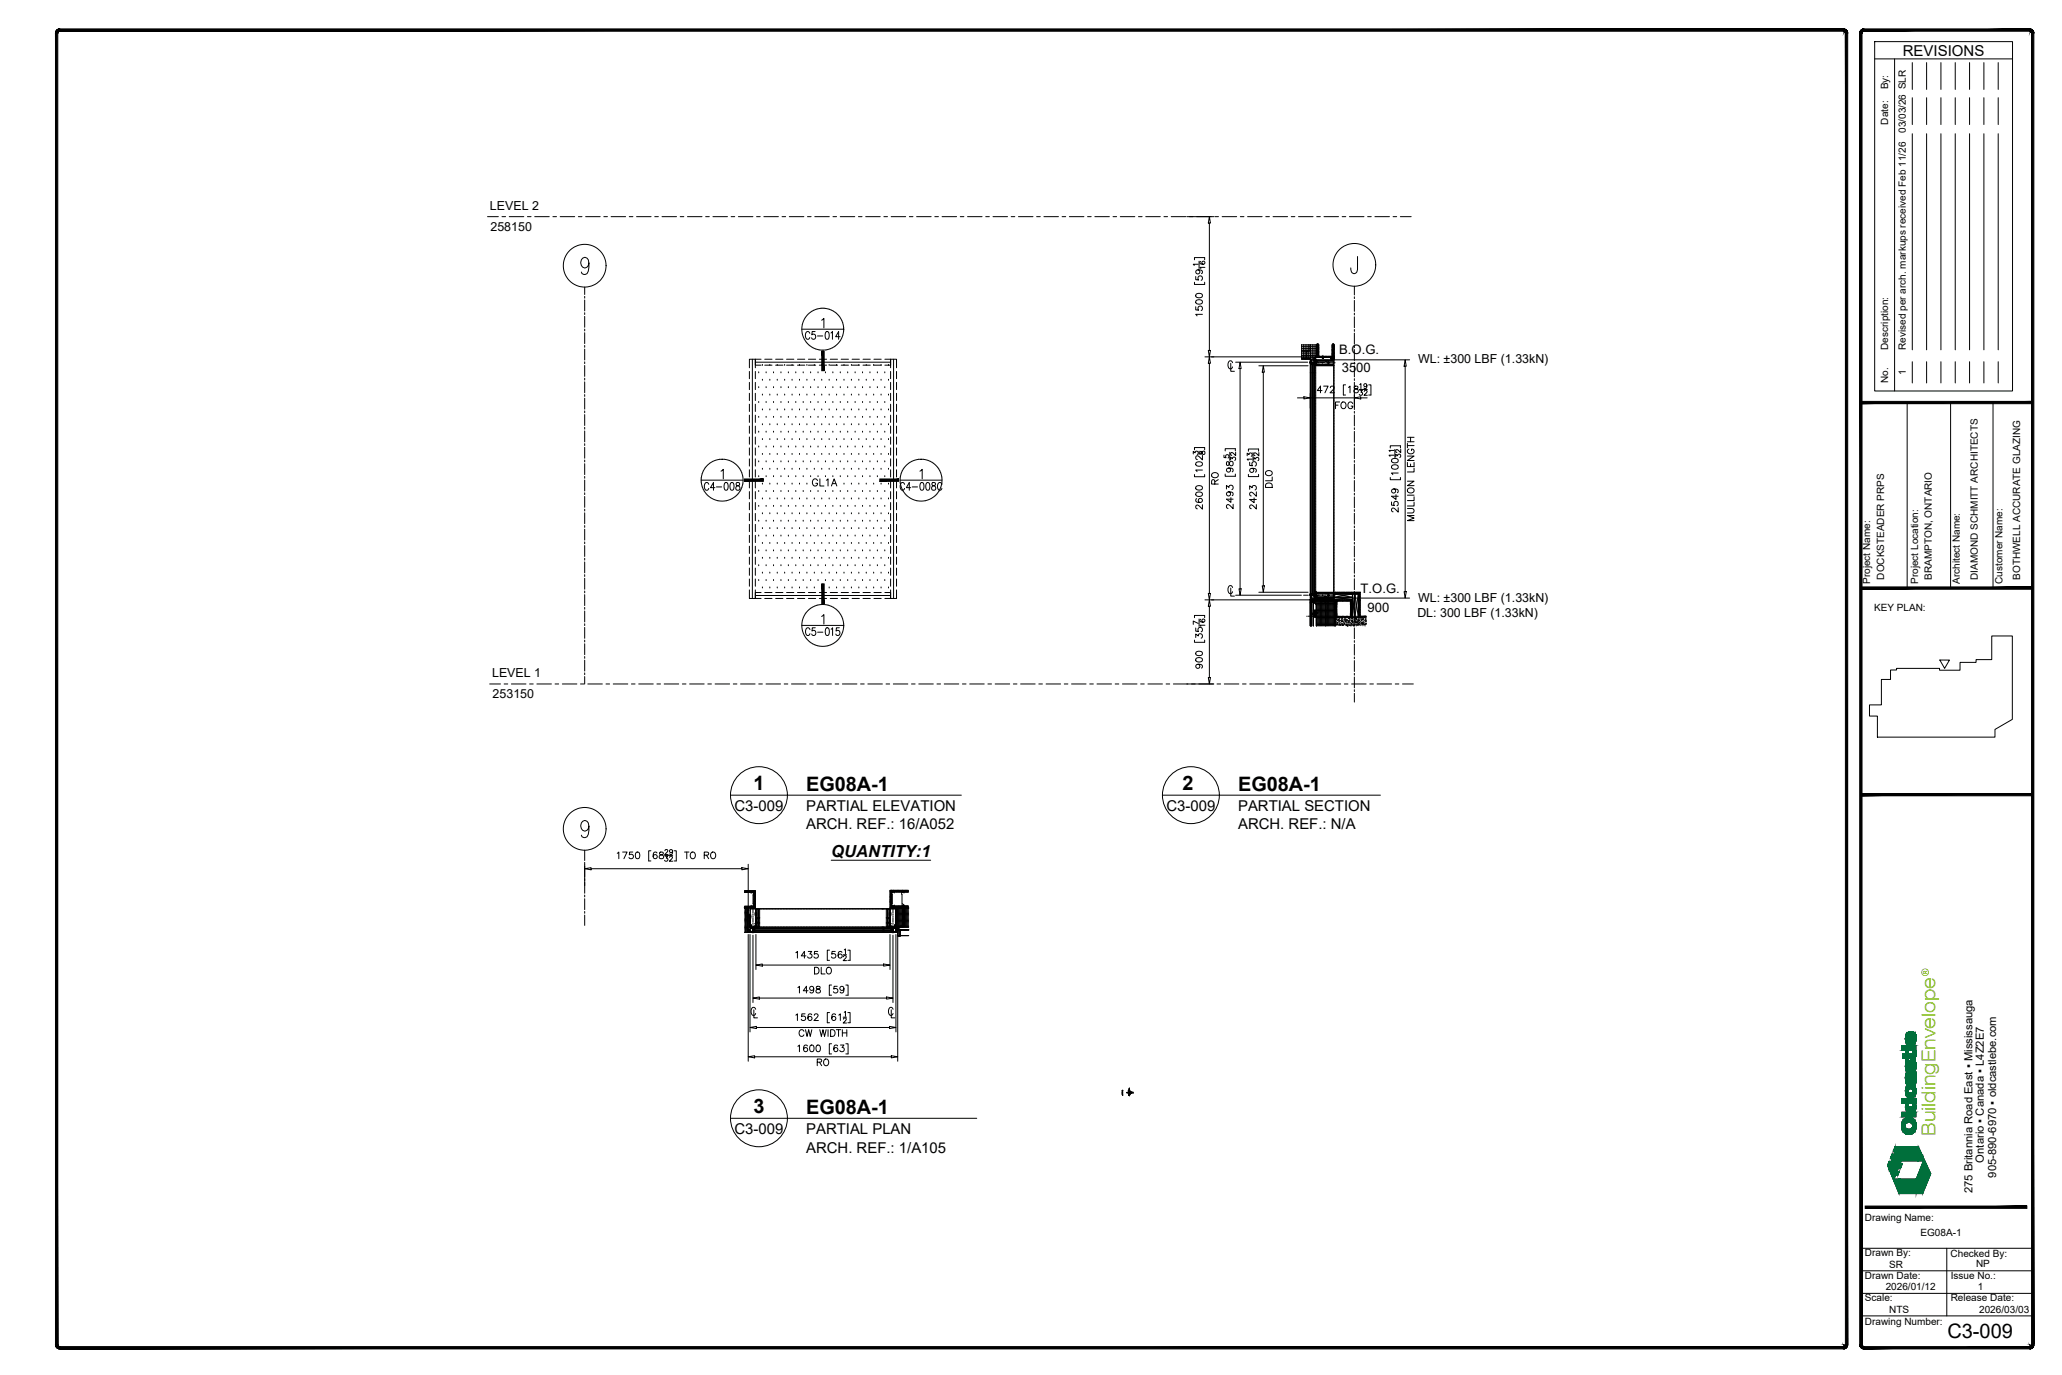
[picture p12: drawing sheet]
<svg xmlns="http://www.w3.org/2000/svg" width="914mm" height="610mm" viewBox="0 0 914 610" stroke-linecap="round" stroke-linejoin="round" font-family="sans-serif">
<defs><g id="words">
<text font-size="8.9" x="863.6" y="593.4">C3-009</text>
<g font-size="8.8">
<text x="334.1" y="350.3">1</text>
<text x="357.5" y="350.7">EG08A-1</text>
<text x="524.4" y="350.3">2</text>
<text x="549" y="350.7">EG08A-1</text>
<text x="334.1" y="493.5">3</text>
<text x="357.5" y="493.9">EG08A-1</text>
</g>
<text font-size="8.5" fill="#7ab800" x="858.3" y="503.6" transform="rotate(-90 858.3 503.6)">BuildingEnvelope</text>
<text font-size="7.5" x="359.1" y="217">GL1A</text>
<text font-size="7.4" x="368.6" y="379.8">QUANTITY:1</text>
<g font-size="7.1">
<text x="356.3" y="151.7">C5-014</text>
<text x="311.5" y="218.7">C4-008</text>
<text x="398.3" y="218.7">C4-008C</text>
<text x="356.3" y="282.9">C5-015</text>
</g>
<text font-size="6.7" x="843.8" y="24.7">REVISIONS</text>
<g font-size="6.6">
<text x="325.7" y="359.5">C3-009</text>
<text x="357.5" y="359.5">PARTIAL ELEVATION</text>
<text x="517.3" y="359.5">C3-009</text>
<text x="549" y="359.5">PARTIAL SECTION</text>
<text x="357.5" y="367.7">ARCH. REF.: 16/A052</text>
<text x="549" y="367.7">ARCH. REF.: N/A</text>
<text x="325.7" y="502.8">C3-009</text>
<text x="357.5" y="502.8">PARTIAL PLAN</text>
<text x="357.5" y="511">ARCH. REF.: 1/A105</text>
</g>
<g font-size="5.8">
<text x="593.9" y="156.9">B.O.G.</text>
<text x="595" y="164.7">3500</text>
<text x="603.4" y="262.9">T.O.G.</text>
<text x="606.5" y="271.2">900</text>
</g>
<g font-size="5.5">
<text x="217.3" y="93.1">LEVEL 2</text>
<text x="217.5" y="102.4">258150</text>
<text x="628.9" y="161">WL: ±300 LBF (1.33kN)</text>
<text x="628.9" y="267.1">WL: ±300 LBF (1.33kN)</text>
<text x="628.5" y="273.6">DL: 300 LBF (1.33kN)</text>
<text x="218.2" y="300.3">LEVEL 1</text>
<text x="218.5" y="309.6">253150</text>
</g>
<g font-size="5">
<text x="879.8" y="515.4" transform="rotate(-90 879.8 515.4)">Ontario ▪ Canada ▪ L4Z2E7</text>
<text x="885.3" y="522.1" transform="rotate(-90 885.3 522.1)">905-890-6970 ▪ oldcastlebe.com</text>
<text x="874.7" y="529.1" transform="rotate(-90 874.7 529.1)">275 Britannia Road East ▪ Mississauga</text>
</g>
<text font-size="4.5" fill="#7ab800" x="855.3" y="432.8" transform="rotate(-90 855.3 432.8)">®</text>
<g font-size="4.4">
<text x="837.3" y="39.7" transform="rotate(-90 837.3 39.7)">By:</text>
<text x="837.3" y="55.2" transform="rotate(-90 837.3 55.2)">Date:</text>
<text x="845.2" y="58.9" transform="rotate(-90 845.2 58.9)">03/03/26 SLR</text>
<text x="837.3" y="155.1" transform="rotate(-90 837.3 155.1)">Description:</text>
<text x="845.2" y="155.1" transform="rotate(-90 845.2 155.1)">Revised per arch. markups received Feb 11/26</text>
<text x="845.2" y="166.5" transform="rotate(-90 845.2 166.5)">1</text>
<text x="837.3" y="169.8" transform="rotate(-90 837.3 169.8)">No.</text>
<text x="835.6" y="257" transform="rotate(-90 835.6 257)">DOCKSTEADER PRPS</text>
<text x="856.7" y="257.1" transform="rotate(-90 856.7 257.1)">BRAMPTON, ONTARIO</text>
<text x="877.1" y="257.1" transform="rotate(-90 877.1 257.1)">DIAMOND SCHMITT ARCHITECTS</text>
<text x="895.9" y="257.1" transform="rotate(-90 895.9 257.1)">BOTHWELL ACCURATE GLAZING</text>
<text x="829.3" y="258.9" transform="rotate(-90 829.3 258.9)">Project Name:</text>
<text x="850.6" y="258.9" transform="rotate(-90 850.6 258.9)">Project Location:</text>
<text x="869.1" y="258.9" transform="rotate(-90 869.1 258.9)">Architect Name:</text>
<text x="887.9" y="258.9" transform="rotate(-90 887.9 258.9)">Customer Name:</text>
<text x="831.1" y="271">KEY PLAN:</text>
<text x="827" y="541.2">Drawing Name:</text>
<text x="851.6" y="548">EG08A-1</text>
<text x="827" y="557.1">Drawn By:</text>
<text x="865" y="557.1">Checked By:</text>
<text x="837.7" y="562.1">SR</text>
<text x="876.3" y="561.8">NP</text>
<text x="827" y="567">Drawn Date:</text>
<text x="865.1" y="566.9">Issue No.:</text>
<text x="836.2" y="572.1">2026/01/12</text>
<text x="877" y="571.9">1</text>
<text x="827" y="576.9">Scale:</text>
<text x="865.1" y="577">Release Date:</text>
<text x="827" y="587.3">Drawing Number:</text>
<text x="837.8" y="582.2">NTS</text>
<text x="877.7" y="582.1">2026/03/03</text>
</g>
</g></defs>
<!-- layer: A-FLOR-LEVL -->
<g fill="none" stroke="#000" stroke-width=".44">
<path d="M216.2 96.1h4.8M222.6 96.1h1.6M225.8 96.1h6.5M233.9 96.1h1.6M237.1 96.1h6.5M245.2 96.1h1.6M248.4 96.1h6.5M256.5 96.1h1.6M259.7 96.1h6.4M267.8 96.1h1.6M271 96.1h6.4M279.1 96.1h1.6"/>
<path d="M282.3 96.1h6.4M290.3 96.1h1.7M293.6 96.1h6.4M301.6 96.1h1.6M304.9 96.1h6.4M312.9 96.1h1.6M316.1 96.1h6.5M324.2 96.1h1.6M327.4 96.1h6.5M335.5 96.1h1.6M338.7 96.1h6.5M346.8 96.1h1.6"/>
<path d="M350 96.1h6.5M358.1 96.1h1.6M361.3 96.1h6.5M369.4 96.1h1.6M372.6 96.1h6.5M380.7 96.1h1.6M383.9 96.1h6.4M392 96.1h1.6M395.2 96.1h6.4M403.2 96.1h1.7M406.5 96.1h6.4M414.5 96.1h1.6"/>
<path d="M417.8 96.1h6.4M425.8 96.1h1.6M429.1 96.1h6.4M437.1 96.1h1.6M440.3 96.1h6.5M448.4 96.1h1.6M451.6 96.1h6.5M459.7 96.1h1.6M462.9 96.1h6.5M471 96.1h1.6M474.2 96.1h6.5M482.3 96.1h1.6"/>
<path d="M485.5 96.1h6.5M493.6 96.1h1.6M496.8 96.1h6.4M504.9 96.1h1.6M508.1 96.1h6.4M516.1 96.1h1.7M519.4 96.1h6.4M527.4 96.1h1.7M530.7 96.1h6.4M538.7 96.1h1.6M542 96.1h6.4M550 96.1h1.6"/>
<path d="M553.2 96.1h6.5M561.3 96.1h1.6M564.5 96.1h6.5M572.6 96.1h1.6M575.8 96.1h6.5M583.9 96.1h1.6M587.1 96.1h6.5M595.2 96.1h1.6M598.4 96.1h6.5M606.5 96.1h1.6M609.7 96.1h6.5M617.8 96.1h1.6"/>
<path d="M621 96.1h4.8M217.1 303.2h4.8M223.6 303.2h1.6M226.8 303.2h6.4M234.8 303.2h1.7M238.1 303.2h6.4M246.1 303.2h1.7M249.4 303.2h6.4M257.4 303.2h1.6M260.7 303.2h6.4M268.7 303.2h1.6M271.9 303.2h6.5"/>
<path d="M280 303.2h1.6M283.2 303.2h6.5M291.3 303.2h1.6M294.5 303.2h6.5M302.6 303.2h1.6M305.8 303.2h6.5M313.9 303.2h1.6M317.1 303.2h6.5M325.2 303.2h1.6M328.4 303.2h6.5M336.5 303.2h1.6M339.7 303.2h6.4"/>
<path d="M347.8 303.2h1.6M351 303.2h6.4M359 303.2h1.7M362.3 303.2h6.4M370.3 303.2h1.6M373.6 303.2h6.4M381.6 303.2h1.6M384.8 303.2h6.5M392.9 303.2h1.6M396.1 303.2h6.5M404.2 303.2h1.6M407.4 303.2h6.5"/>
<path d="M415.5 303.2h1.6M418.7 303.2h6.5M426.8 303.2h1.6M430 303.2h6.5M438.1 303.2h1.6M441.3 303.2h6.5M449.4 303.2h1.6M452.6 303.2h6.4M460.7 303.2h1.6M463.9 303.2h6.4M471.9 303.2h1.7M475.2 303.2h6.4"/>
<path d="M483.2 303.2h1.6M486.5 303.2h6.4M494.5 303.2h1.6M497.8 303.2h6.4M505.8 303.2h1.6M509 303.2h6.5M517.1 303.2h1.6M520.3 303.2h6.5M528.4 303.2h1.6M531.6 303.2h6.5M539.7 303.2h1.6M542.9 303.2h6.5"/>
<path d="M551 303.2h1.6M554.2 303.2h6.5M562.3 303.2h1.6M565.5 303.2h6.4M573.6 303.2h1.6M576.8 303.2h6.4M584.9 303.2h1.6M588.1 303.2h6.4M596.1 303.2h1.7M599.4 303.2h6.4M607.4 303.2h1.6M610.7 303.2h6.4"/>
<path d="M618.7 303.2h1.6M621.9 303.2h4.8"/>
</g>
<!-- layer: TEXT BIG -->
<g fill="none" stroke="#000" stroke-width=".44">
<path d="M323.9 352.5h102.4M515.5 352.5h96.6M323.9 495.8h109.2"/>
<circle cx="336.6" cy="352.5" r="12.6"/>
<circle cx="528.1" cy="352.5" r="12.6"/>
<circle cx="336.6" cy="495.8" r="12.6"/>
</g>
<!-- layer: GLASS TYPE -->
<path d="M344.1 373.9v7.5l93.5-7.5zM344.1 381.4l93.5-7.5v7.5z" fill="#fff" stroke="#fff" stroke-width=".44"/>
<path d="M368.6 381.4h44.1" fill="none" stroke="#000" stroke-width=".44"/>
<!-- layer: _OBE_dims -->
<g fill="none" stroke="#000" stroke-width=".44">
<path d="M526.3 96.1h12M536.3 98.9v56.5M529.7 115.2v-1h4.5v1M531.2 119.6a.92 .92 0 0 1 .8 1.3 .92 .92 0 0 1-1.4 .3 .92 .92 0 0 1 .1-1.4l.5-.2a1.39 1.39 0 0 1 2 1.2l-.4 .5M531.4 117.2h-2.2l.4 .5M531.7 115.8v3.3M532.4 115.9l-.2 .1a1.09 1.09 0 0 0 .8 1.3 1.09 1.09 0 0 0 1.3-.8 .69 .69 0 0 0-.6-.7 .69 .69 0 0 0-.7 .6 .69 .69 0 0 0 .6 .8M534.3 118.5h-2.2l.4 .6M529.7 125.1v1h4.5v-1M530.3 136v1.4l1.2 .1a1.05 1.05 0 0 1 0-1.6 1.05 1.05 0 0 1 1.6 .2 1.05 1.05 0 0 1-.4 1.6M530.3 122.6v1.4l1.2 .1a1.05 1.05 0 0 1 0-1.5 1.05 1.05 0 0 1 1.6 .2 1.05 1.05 0 0 1-.4 1.5M530.4 133.3l1.1-.4a1.28 1.28 0 0 1 1.7 1.1 1.61 1.61 0 0 1-1.6 .9 1.61 1.61 0 0 1-1.3-1.2z"/>
<path d="M530.4 130.5l1.1-.4a1.27 1.27 0 0 1 1.7 1.1 1.6 1.6 0 0 1-1.6 .8 1.6 1.6 0 0 1-1.3-1.1zM533.2 139.4h-2.9l.5 .7M333.6 159.3v106M396.3 159.3v106M534.3 158.2h48.2M590.9 159.5h34.2M335 160.6h59.9M536.3 161.1v102M545.8 161.1v3.5h1.6M546.6 160.8a1.05 1.05 0 0 0-1.3-.8 1.05 1.05 0 0 0-.7 1.3v.9a1.05 1.05 0 0 0 .7 1.3 1.05 1.05 0 0 0 1.3-.8M547.9 160.6h32M549.9 163.4v97.6"/>
<path d="M558.2 162.2h21.9M560.2 165v94.7M575.4 176.4h2.8M581 174.4v6.6M581 176.4h19.6M586.3 173.2h-2.1l1.4-2v2.9M587 171.2h1.9l-1.4 2.9M589.9 171.9l.6-.7 .8 .1 .3 .4-.4 1-1.4 1.4h2M592.2 179.6h1.2M594.1 178.2h-1.9v3M594.9 178.6l.3-.2a1.38 1.38 0 0 1 1.7 1.3 1.38 1.38 0 0 1-1.7 1.3l-.6-1zM596.7 170.6h-1v4.5h1"/>
<path d="M598 171.7l.7-.5v2.9M599.9 178.9a1.09 1.09 0 0 0-1.3-.7 1.09 1.09 0 0 0-.9 1.1v.7a1.06 1.06 0 0 0 1.1 1.2 1.06 1.06 0 0 0 1.1-1.2h-.8M600.6 174.4v6.1M600.6 171.3v.9l1.3 .4 .4 .6a.99 .99 0 0 1-.9 1 .99 .99 0 0 1-1-1l.4-.6 1.4-.7-.1-.6zM602.8 172.7h3.6M603 170.5l.5-.4v2.2M603 173h1.1l-.6 .9a.74 .74 0 0 1 .6 1.2 .74 .74 0 0 1-1.3-.3M603.4 176.4h2.9M605 173.6l.4-.6 .9 .5-1.4 1.8h1.5M606.1 170.8a.69 .69 0 0 1-.9 .6 .69 .69 0 0 1-.3-1.1 .69 .69 0 0 1 1.1 .1l.1 .4a1.05 1.05 0 0 1-.8 1.5l-.4-.3M607 170.6h.9v4.5h-.9M623.1 162.4v99.9"/>
<path d="M529.7 199.4v-1h4.5v1M543.3 199.9v-1h4.5v1M616.5 198.6v-1h4.5v1M618.2 199.7h-2.2l.4 .5M618.6 199.2v3.6M621.2 199.2v1.5l-1.8-1.4-.5 .9 .6 .4M624.1 197.5h3M624.1 196.6v1.9M624.1 195.9h3M624.1 193.9h3M624.8 199.1a1.09 1.09 0 0 0-.7 1.2 1.09 1.09 0 0 0 1.1 .9h.7a1.06 1.06 0 0 0 1.2-1 1.06 1.06 0 0 0-1.2-1.1v.7M625.5 193.9v2"/>
<path d="M529.2 201.3v-1.2l.8 .6a.74 .74 0 0 1 1.2-.5 .74 .74 0 0 1-.3 1.3M529.7 210.4v1h4.5v-1M530.4 218.5l1.1-.4a1.27 1.27 0 0 1 1.7 1.1 1.6 1.6 0 0 1-1.6 .9 1.6 1.6 0 0 1-1.3-1.1zM530.4 215.7l1.1-.4a1.28 1.28 0 0 1 1.7 1.1 1.6 1.6 0 0 1-1.6 .9 1.6 1.6 0 0 1-1.3-1.2zM530.4 205.2l1.1-.5a1.28 1.28 0 0 1 1.7 1.2 1.6 1.6 0 0 1-1.6 .8 1.6 1.6 0 0 1-1.3-1.1zM531.7 200v1.5M532.2 200.2v1.1l.4 .1 1-1.4a.74 .74 0 0 1 .8 .7 .74 .74 0 0 1-.8 .8l-.8-1.3zM533.2 208.4h-2.9l.5 .7M533.2 201.9v2l-1.4-1.4-1-.4-.4 .2-.1 .9 .7 .5M537.7 209.8a1.45 1.45 0 0 1 1.7-.2 1.45 1.45 0 0 1 .7 1.6 1.47 1.47 0 0 1-1.8 .6 1.47 1.47 0 0 1-.9-1.7zM538.7 214.6l-.1-1.7-1-.1-.3 1.8h2.9M540.2 212.6l-1.5 1"/>
<path d="M542.8 201.8v1l.9 .1a.79 .79 0 0 1 0-1.1 .79 .79 0 0 1 1.2 .1 .79 .79 0 0 1-.3 1.2M543.3 210.2v1h4.5v-1M543.9 216.8v-1.6l1.1 .9a.99 .99 0 0 1 1.6-.7 .99 .99 0 0 1-.3 1.7M544 204.8v1.4l.6 .2 1.2-1.9a.99 .99 0 0 1 1.1 1 .99 .99 0 0 1-1.1 1l-.5-.4-.4-1.3zM544.9 218.1a.92 .92 0 0 1 .7 1.2 .92 .92 0 0 1-1.4 .4 .92 .92 0 0 1 .1-1.5l.6-.1a1.4 1.4 0 0 1 1.9 1.1l-.4 .6M544.9 207.5a.92 .92 0 0 1 .7 1.3 .92 .92 0 0 1-1.4 .3 .92 .92 0 0 1 .1-1.5l.6-.1a1.4 1.4 0 0 1 1.9 1.1l-.4 .6M545.4 200.5v3.6M545.7 203.9v-1.2l.9 .7a.74 .74 0 0 1 1.2-.6 .74 .74 0 0 1-.3 1.3M547.9 200.5v1.5l-1.8-1.4-.4 .9 .6 .4M553.1 202.1v-1.2l.8 .6a.74 .74 0 0 1 1.2-.5 .74 .74 0 0 1-.2 1.3M553.6 210.3v1h4.5v-1M553.6 200.1v-1h4.5v1"/>
<path d="M554.2 216.9v-1.5l1.1 .8a.99 .99 0 0 1 1.6-.7 .99 .99 0 0 1-.3 1.7M554.2 205v1.4l1.2 .1a1.04 1.04 0 0 1 0-1.6 1.04 1.04 0 0 1 1.6 .2 1.04 1.04 0 0 1-.4 1.5M555.2 207.6a.92 .92 0 0 1 .7 1.3 .92 .92 0 0 1-1.4 .4 .92 .92 0 0 1 .1-1.5l.6-.2a1.4 1.4 0 0 1 1.9 1.2l-.4 .5M555.3 203.6h-2.2l.4 .5M555.7 200.6v3.6M556 204v-1.1l.9 .6a.74 .74 0 0 1 1.2-.5 .74 .74 0 0 1-.3 1.2M557.1 218.1v1.9l-2.1-1.8-.8 .6 .1 .8 .6 .3M558.2 200.6v1.5l-1.8-1.3-.4 .8 .6 .4M561.3 214.7a1.66 1.66 0 0 1 2.9 .4v1h-3zM561.3 209.2a1.47 1.47 0 0 1 1.9-.6 1.47 1.47 0 0 1 .8 1.7 1.47 1.47 0 0 1-1.8 .6 1.47 1.47 0 0 1-.9-1.7zM564.2 211.5v1.6h-3M616.5 211.7v1h4.5v-1"/>
<path d="M617.2 206.5l1.2-.4a1.26 1.26 0 0 1 1.6 1.1 1.6 1.6 0 0 1-1.5 .8 1.6 1.6 0 0 1-1.4-1.1zM617.2 203.7l1.2-.5a1.27 1.27 0 0 1 1.6 1.2 1.6 1.6 0 0 1-1.5 .8 1.6 1.6 0 0 1-1.4-1.1zM618.1 216.8a.92 .92 0 0 1 .8 1.2 .92 .92 0 0 1-1.5 .4 .92 .92 0 0 1 .1-1.5l.6-.1a1.39 1.39 0 0 1 1.9 1.1l-.4 .6M618.2 201.8h-2.2l.4 .5M618.9 202.6v-1.2l.9 .7a.74 .74 0 0 1 1.2-.6 .74 .74 0 0 1-.3 1.3M619.1 219.3v2.1l-2-1.4h2.9M620 209.7h-2.9l.5 .7M624.1 213.3h3l-3 2h3M624.1 205v1.9h3v-1.9M624.1 202.2h3l-3 2h3M624.1 219.5h3M624.3 216.9a1.47 1.47 0 0 1 1.8-.6 1.47 1.47 0 0 1 .8 1.7 1.47 1.47 0 0 1-1.8 .6 1.47 1.47 0 0 1-.8-1.7z"/>
<path d="M625.5 205.7v1.2M627.1 207.6v1.6h-3M530.7 221.1l-.3 .1a.96 .96 0 0 0 .4 1.4h2a.92 .92 0 0 0 .1-1.5 .92 .92 0 0 0-1.5 .4 .92 .92 0 0 0 .8 1.3M533.2 223.8v1.9l-1.4-1.4-1-.4-.5 .6v.5l.7 .6M545.8 220.6v2.1l-1.9-1.4h2.9M546.8 223.6v1.9l-1.4-1.4-1-.4-.5 .6v.5l.7 .6M556.1 220.7v2.2l-1.9-1.5h2.9M557.1 223.7v2l-2.1-1.9-.8 .6 .1 .9 .6 .2M617.1 222.5v1.5l1.3 .1a1.05 1.05 0 0 1-.1-1.6 1.05 1.05 0 0 1 1.6 .2 1.05 1.05 0 0 1-.4 1.5M620 225.1v2l-2.1-1.9-.8 .6 .1 .8 .6 .3M624.1 225.5h2.1l.9 .8-.5 1-2.5 .1M627.1 228.6h-3l3 1.1-3 1.1h3"/>
<path d="M627.1 222.6v1.7h-3M627.1 220.2v1.7h-3M335 264h59.9M529.7 273.8v-.9h4.5v.9M530.3 278.4v1.4l1.2 .2a1.05 1.05 0 0 1 0-1.6 1.05 1.05 0 0 1 1.6 .2 1.05 1.05 0 0 1-.4 1.5M531.4 276.4l-2.2-1.1v1.5M531.7 274.4v3.3M532.4 274.5l-.2 .2a1.09 1.09 0 0 0 .8 1.3 1.09 1.09 0 0 0 1.3-.8 .69 .69 0 0 0-.6-.8 .69 .69 0 0 0-.7 .7 .69 .69 0 0 0 .6 .7M534.3 277.2h-2.2l.4 .5M534.3 265.9h47.9M536.3 268.8v31.6M545.8 260.7v3.6h1.6"/>
<path d="M546.6 260.5a1.05 1.05 0 0 0-1.3-.9 1.05 1.05 0 0 0-.7 1.4v.8a1.05 1.05 0 0 0 .7 1.4 1.05 1.05 0 0 0 1.3-.9M547.9 263.9h29.2M558.2 262.6h21.9M591.4 265.2h33.7M529.7 283.8v1h4.5v-1M530.3 282.7v-1.6l1.1 .9a.99 .99 0 0 1 1.6-.8 .99 .99 0 0 1-.3 1.7M530.4 292l1.1-.5a1.28 1.28 0 0 1 1.7 1.2 1.6 1.6 0 0 1-1.6 .8 1.6 1.6 0 0 1-1.3-1.1zM530.4 289.1l1.1-.4a1.28 1.28 0 0 1 1.7 1.1 1.6 1.6 0 0 1-1.6 .9 1.6 1.6 0 0 1-1.3-1.1zM531.2 294.5a.92 .92 0 0 1 .8 1.3 .92 .92 0 0 1-1.4 .3 .92 .92 0 0 1 .1-1.5l.5-.1a1.4 1.4 0 0 1 2 1.1l-.4 .6M526.3 303.2h12M273.7 378.3l.7-.5v2.9M276.1 377.8h2l-1.4 2.9"/>
<path d="M280.6 377.8h-1.4l-.1 1.2a1.05 1.05 0 0 1 1.5 0 1.05 1.05 0 0 1-.2 1.6 1.05 1.05 0 0 1-1.5-.5M282.2 377.9a.96 .96 0 0 1 1.4 .4l.1 .7a1.27 1.27 0 0 1-1.1 1.7 1.89 1.89 0 0 1-.4-2.8zM288.6 377.2h-.9v4.5h.9M291.3 378.2l-.1-.3a.97 .97 0 0 0-1.4 .4v2a.92 .92 0 0 0 1.5 .1 .92 .92 0 0 0-.4-1.5 .92 .92 0 0 0-1.3 .8M292.6 377.9v.8l1.3 .5 .4 .5a.99 .99 0 0 1-1 1.1 .99 .99 0 0 1-1-1.1l.4-.5 1.4-.7-.1-.6zM294.7 379.2h3.6M294.9 377.2l.4-.6 .8 .5-1.3 1.8h1.4M294.9 379.6h1.2l-.6 .8a.74 .74 0 0 1 .5 1.2 .74 .74 0 0 1-1.3-.2M298.3 377.4a.69 .69 0 0 1-1 .6 .69 .69 0 0 1-.3-1.1 .69 .69 0 0 1 1.1 .1l.2 .4a1.05 1.05 0 0 1-.9 1.5l-.4-.4M298.9 377.2h1v4.5h-1M303.6 377.8h1.9M304.5 377.8v2.9"/>
<path d="M306.7 377.9a1.39 1.39 0 0 1 1.7 1.3 1.39 1.39 0 0 1-1.7 1.4l-.6-1 .1-1.1zM312.3 379.2l1.7-.2 .3-.4-.2-.6-1.8-.2v2.9M313.3 379.2l1 1.5M315.7 377.9a1.39 1.39 0 0 1 1.7 1.3 1.39 1.39 0 0 1-1.7 1.4l-.6-1v-.7zM259.3 383.2v9.5M262.1 385.1h66.9M296.9 380.1l.5-.5 .8 .4-1.4 1.8h1.5M331.8 383.2v20.2M331.8 414.3v56.2M332.6 414.3v43.2M333.9 414.6v29.9M335.2 414.3v15.5"/>
<path d="M394.7 414.3v15.5M396 414.6v29.9M397.3 414.3v43.2M398.1 414.3v56.2M338.1 427.9h53.7M352.9 422.4l.7-.6v3M353.8 437.8l.7-.5v2.9M357.4 423.8h-2.1l1.4-2v3M358.3 439.2h-2.1l1.4-1.9v2.9M358.4 421.8h1.6l-.9 1.1a.98 .98 0 0 1 .7 1.6 .98 .98 0 0 1-1.7-.3M360.9 438.3a.92 .92 0 0 1-1.3 .7 .92 .92 0 0 1-.4-1.4 .92 .92 0 0 1 1.5 .1l.2 .6a1.4 1.4 0 0 1-1.2 1.9l-.5-.4M361.2 428.8h1a1.58 1.58 0 0 1 1 1.5 1.58 1.58 0 0 1-1 1.5h-1z"/>
<path d="M362.1 437.4v.9l1.3 .4 .4 .5a.99 .99 0 0 1-1 1.1 .99 .99 0 0 1-1-1.1l1.9-1.2-.2-.6zM362.6 421.8h-1.4l-.1 1.3a1.05 1.05 0 0 1 1.6 0 1.05 1.05 0 0 1-.2 1.5 1.05 1.05 0 0 1-1.6-.4M364.2 428.8v3h1.7M366.7 429.3l.3-.3a1.38 1.38 0 0 1 1.7 1.3 1.38 1.38 0 0 1-1.7 1.4l-.6-1zM367.9 421.2h-1v4.6h1M368.8 436.7h-1v4.5h1M370.4 421.8h-1.4l-.2 1.3a1.04 1.04 0 0 1 1.6-.1 1.04 1.04 0 0 1-.2 1.6 1.04 1.04 0 0 1-1.5-.4M371.3 437.3h-1.4l-.2 1.2a1.05 1.05 0 0 1 1.6 0 1.05 1.05 0 0 1-.2 1.6 1.05 1.05 0 0 1-1.5-.4M373.4 422.2l-.2-.2a.96 .96 0 0 0-1.4 .4v1.9a.92 .92 0 0 0 1.5 .1 .92 .92 0 0 0-.4-1.4 .92 .92 0 0 0-1.2 .8M373.9 423.3h1.5M374 424.2l.4-.5 .9 .4-1.4 1.8h1.5M374.2 438.3a.92 .92 0 0 1-1.2 .7 .92 .92 0 0 1-.4-1.4 .92 .92 0 0 1 1.5 .1l.1 .6a1.39 1.39 0 0 1-1.1 1.9l-.5-.4"/>
<path d="M374.4 421.1l.5-.4v2.2M375.1 436.7h1v4.5h-1M376 421.2h1v4.6h-1M334.3 447.7v3.6h1.6M335.1 447.5a1.05 1.05 0 0 0-1.3-.9 1.05 1.05 0 0 0-.7 1.4v.8a1.05 1.05 0 0 0 .7 1.4 1.05 1.05 0 0 0 1.3-.9M335.4 455.5h59.1M336.7 442.5h56.4M352.9 450l.7-.5v2.9M356.5 457.2a1.09 1.09 0 0 0-1.3-.7 1.09 1.09 0 0 0-.8 1.1v.7a1.09 1.09 0 0 0 .8 1.2 1.09 1.09 0 0 0 1.3-.7M357 449.5h-1.4l-.1 1.3a1.05 1.05 0 0 1 1.5-.1 1.05 1.05 0 0 1-.2 1.6 1.05 1.05 0 0 1-1.5-.4M357.2 456.5l.7 3 .7-3 .7 3 .7-3M360 449.9l-.2-.3a.96 .96 0 0 0-1.4 .4v2a.92 .92 0 0 0 1.5 .1 .92 .92 0 0 0-.4-1.4 .92 .92 0 0 0-1.2 .8"/>
<path d="M361.1 450.2l.6-.7h.5l.6 .5-.4 1-1.5 1.4h2M363.5 456.5l.7 3 .7-3 .7 3 .8-3M367.2 456.5v3M367.9 448.9h-1v4.5h1M368.3 456.5h1a1.58 1.58 0 0 1 1 1.5 1.58 1.58 0 0 1-1 1.5h-1zM370.5 449.9l-.1-.3a.96 .96 0 0 0-1.4 .4v2a.92 .92 0 0 0 1.5 .1 .92 .92 0 0 0-.4-1.4 .92 .92 0 0 0-1.3 .8M370.9 456.5h1.9M371.9 456.5v3M371.9 450l.7-.5v2.9M373.5 456.5v3M373.5 457.9h2M373.9 451h1.5"/>
<path d="M374 451.9l.4-.6 .9 .5-1.4 1.8h1.5M374.4 448.8l.5-.4v2.2M375.5 456.5v3M376 448.9h1v4.5h-1M395.2 447.7v3.6h1.6M396 447.5a1.05 1.05 0 0 0-1.3-.9 1.05 1.05 0 0 0-.7 1.4v.8a1.05 1.05 0 0 0 .7 1.4 1.05 1.05 0 0 0 1.3-.9M334.6 468.5h60.7M353.8 463.9l.7-.6v3M358 463.7l-.1-.3a.96 .96 0 0 0-1.4 .5v1.9a.92 .92 0 0 0 1.5 .1 .92 .92 0 0 0-.4-1.4 .92 .92 0 0 0-1.3 .8M359.4 463.4a.97 .97 0 0 1 1.5 .5l.1 .7a1.27 1.27 0 0 1-1.1 1.7 1.9 1.9 0 0 1-.5-2.9zM362.3 463.4a.97 .97 0 0 1 1.4 .5l.1 .7a1.27 1.27 0 0 1-1.1 1.7 1.89 1.89 0 0 1-.4-2.9zM362.4 470.9l1.7-.1 .3-.4-.2-.6-1.8-.3v3"/>
<path d="M363.4 470.9l1 1.6M365.8 469.7a1.38 1.38 0 0 1 1.7 1.3 1.38 1.38 0 0 1-1.7 1.3l-.6-1 .2-1.1zM368.8 462.7h-1v4.6h1M371.4 463.7l-.1-.3a.96 .96 0 0 0-1.4 .5v1.9a.92 .92 0 0 0 1.5 .1 .92 .92 0 0 0-.4-1.4 .92 .92 0 0 0-1.3 .8M372.7 463.3h1.5l-.8 1.1a.98 .98 0 0 1 .7 1.6 .98 .98 0 0 1-1.7-.3M375.1 462.7h1v4.6h-1M497.6 484.4l.2 .1M497.6 483.8l.1 .2M497.6 483.6h.2M497.6 483.6h.1M497.6 484.7h.2M497.6 484.3h.1"/>
<path d="M497.7 485l.1 .1M497.7 484.2h.1M497.7 483.5h.1M497.7 485.4h.1M497.8 484.9h.1M497.8 485.4h-.1M497.8 485.3h-.1M497.8 485.1l-.1 .1M497.8 483.7h-.1M497.8 484.4v.1M497.9 483.3v.1M497.9 483.5v1.9"/>
<path d="M497.9 485.5v.1M499.8 484.3l-.1 .2M499.9 484.3v.2M500.2 484.5h.1M500.4 484.3l.4 .1M500.4 483.7h.1M500.4 483.9l.4 .1M500.4 484.7h.8v.3M500.4 483.6h.1M500.4 483.5h.1M500.4 485l.2 .1M500.4 484.3v.2l-.3-.2"/>
<path d="M500.5 484.9h.2M500.5 484.4l.1 .2zM500.6 484.7l.1 .1M500.7 484.5h.1M500.7 484.5l.4 .1M500.7 483.9l.4 .3M500.7 483.6h.1M500.7 485.2l-.2 .2M500.7 484.1l-.2 .1M500.7 484.6h.1M500.7 484.9h.1M500.7 484.1h.1"/>
<path d="M500.7 484h.1M500.7 485.3h.2M500.7 484.4h-.1M500.7 485.6l.3 .1zM500.7 483.5h.2M500.7 484.4l.1 .1M500.7 482.5h.1M500.7 485.7h.2M500.8 484.6h.1M500.8 483.7l.2 .3M500.8 484.2l-.1 .4M500.8 482.5h.1"/>
<path d="M500.8 484.3l.1 .2M500.8 485.7v.1M500.8 485.2l.1 .1M500.8 484.7v.1M500.8 483.4l-.4 .1M500.8 483.5h.1M500.8 482.8v.1M500.8 483.7v.1M500.8 484.2l.2 .5M500.8 482.6v.1M500.8 483.3l-.4 .1M500.8 483.9l.1 .6"/>
<path d="M500.8 485.7h-.1M500.8 482.6v.2M500.9 485.4l-.2 .2M500.9 484.8h-.1M500.9 484.3v.2M500.9 484.8l-.1 .1M500.9 485.4h.1M500.9 483.3l-.1 .2M500.9 484.8v.3l-.2-.2M500.9 484h-.2M500.9 484.2l-.1 .4M500.9 484.2l.1 .1"/>
<path d="M501 484.3l-.2 .1M501 483.8h-.3l.2 .8M501 485h.1M501 484.3l.2 .2M501 484.4v.2M501 484.6h-.4M501 484.5l.1 .5M501.1 483.5h-.4M501.1 484.6l.3-.4-.1 .4M501.1 484.6h.1M501.1 484.9v.1M501.1 484.2l-.1 .1"/>
<path d="M501.1 483.8l.2 .2M501.2 484.3h.1M501.2 484.9l-.1 .1M501.3 484.6h.1M501.3 484.7h.4M501.4 484.2l.1 .3zM501.4 485h.1M501.4 484.4v.2M501.5 484.6h.1M501.6 484.5v-.2l-.1 .3M501.6 484.2h.1M501.7 484.2v.1"/>
<path d="M501.8 484.2l.1 .4M501.8 484.2h.1M501.9 484.2l-.1 .4 .2-.4M502 484.3l.2 .2M502.3 484.2h.1M502.4 484.3v.3"/>
<circle cx="497.7" cy="484.8" r=".06"/>
<circle cx="500.5" cy="483.9" r=".12"/>
<circle cx="500.6" cy="483.8" r=".11"/>
<circle cx="500.6" cy="485.1" r=".12"/>
<circle cx="500.8" cy="484.7" r=".05"/>
<circle cx="500.8" cy="485.2" r=".05"/>
<circle cx="500.8" cy="484.2" r=".05"/>
<circle cx="500.8" cy="483.5" r=".06"/>
<circle cx="500.8" cy="482.9" r=".06"/>
<circle cx="500.8" cy="483.2" r=".06"/>
<circle cx="500.8" cy="483.7" r=".06"/>
<circle cx="501.3" cy="484.3" r=".06"/>
<circle cx="501.3" cy="484.5" r=".12"/>
</g>
<!-- layer: 0 -->
<g fill="none" stroke="#000" stroke-width=".44">
<path d="M536.3 96.1l.5 2.8h-1zM535.8 155.4h1l-.5 2.8zM536.3 158.2l.5 2.9h-1zM623.1 159.5l.5 2.9h-.9zM549.9 160.6l.5 2.8h-1zM560.2 162.2l.5 2.8h-1zM578.2 175.9l2.8 .5-2.8 .5zM600.6 176.4l2.8-.5v1zM559.7 259.7h1l-.5 2.9zM535.8 263.1h1l-.5 2.8zM536.3 265.9l.5 2.9h-1zM549.4 261h1l-.5 2.9z"/>
<path d="M622.7 262.3h.9l-.5 2.9zM838.4 297h2.6v-.7h19.1v.8h9.1v-3.4h7.1v-1.3h6.9v-10.4h9.2v36.9l-7.7 4.5v3.4h-52.2v-9.3h-3.5v-5h5.3v-11.3h4.1zM535.8 300.4h1l-.5 2.8zM259.3 385.1l2.8-.4v.9zM329 384.7l2.8 .4-2.8 .5zM335.2 427.9l2.9-.5v.9zM391.8 427.4l2.9 .5-2.9 .4zM332.6 455.5l2.8-.4v.9zM333.9 442.5l2.8-.5v1zM393.1 442l2.9 .5-2.9 .5zM394.5 455.1l2.8 .4-2.8 .5zM331.8 468.5l2.8-.4v.9z"/>
<path d="M395.3 468.1l2.8 .4-2.8 .5zM497.9 483.4h.1M497.8 485.5h.1M500.7 484.7h.2zM500.8 484.7h.3zM500.8 484.6l.3 .1zM500.8 484h.1M500.8 483.9l.1 .3zM500.9 484.5h.1M500.8 483.7h.1M500.9 483.9v.3zM500.9 484.3v.2z"/>
<path d="M500.9 484.6v.3zM500.9 484.5v.3zM501 484.6h.1M501.1 484.7h.2zM501.1 484.7l.3-.1zM501.2 484.7h.2z"/>
</g>
<!-- layer: _OBE_notbyobe -->
<g fill="none" stroke="#000" stroke-width=".44">
<path d="M577.2 158.4h6.3M577.2 153.7l6.7 .1M577.2 155.3l6.7-.1v.6M577.2 155.6h.9M577.2 155.5h.9M577.2 157.6h6.7M577.2 156.8h6.7M577.2 154.5h6.7M577.2 152.9h6.7M577.2 152.7v6.3h3.7v.3h-3.7M577.4 159l-.2 .2M577.5 159l-.2 .3"/>
<path d="M578 152.7l-.1 6.3-.3 .3M578.1 159l-.3 .3M578.2 155.6h.1M578.2 155.5h.1M578.5 159l-.3 .3M578.5 155.6h.1M578.5 155.5h.1M578.7 159l-.3 .3M578.7 155.6h.7M578.7 155.5h.7M578.8 152.7v6.3M579 159l-.2 .3"/>
<path d="M579.2 159l-.2 .3M579.5 155.6h.1M579.5 155.5h.1M579.6 152.7v6.3l-.3 .3M579.7 155.6h.2M579.7 155.5h.2M579.8 159l-.3 .3M580 155.5h.9M580.1 159l-.2 .3M580.3 152.7v6.3l-.2 .3M580.7 159l-.3 .3M580.9 159l-.3 .3"/>
<path d="M580.9 155.2v.4l-1.6 .1v3.2h-.6M580.9 152.8v.4M580.9 153.4v.1M580.9 153.6v.2M580.9 153.9v.6M580.9 154.6v.2M580.9 154.9v.1M580.9 159.2h2.6M581.1 152.7v6.6M581.9 152.7v6.6M582.7 152.8v6.5M582.8 159.9h.1"/>
<path d="M582.8 160h.1M582.9 159.9l.2 .4zM583 159.8h.1M583.1 160h.1M583.1 159.8l-.3 .3 .3 .3M583.1 159.9v.4zM583.5 159.9l.2-.2-.2 2.2M583.5 159.9l-.2 .2M583.5 159.7h7.8v2.3h-7.8zM583.5 158.2h7.9v3.3h-7.9zM583.5 158.2h7.9v.3h-7.9zM583.5 159.9h.1"/>
<path d="M583.5 159.8h.1M583.5 152.8v5.4M583.5 160h.1M583.6 159.9h7.7M583.6 159.7v2.3M583.9 153.3v-.5l-.2 4.1M583.9 157.7v.5h.7M583.9 153.4v.1M583.9 153.9v.6M583.9 154.7v.1M583.9 154.9v.1M583.9 155.9l-6.7 .2"/>
<path d="M583.9 156.2v.1M583.9 156.4v.7M583.9 157.2v.1M583.9 157.5v.1M583.9 156.3h.1M584 156.8h.1M584 152.9h.1M584 154.6h.1M584 153.1h.1M584 152.8v.5M584 153.4v.1M584 153.6v.2"/>
<path d="M584 153.9v.6M584 154.7v.1M584 154.9v.1M584 155.2v.6M584 155.9v.2M584 156.2v.1M584 156.4v.7M584 157.2v.1M584 157.5v.1M584 157.7v.5M584 156.2h.1M584 154.3h.1"/>
<path d="M584 153.5h.1M584 153.9h.1M584 157.8h.1M584 156.7h.1M584 156.4h.1M584 157.6h.1M584 154.7h.1M584.1 155.1h.1M584.1 155.5h.1M584.1 154h.1M584.1 154.7h.1M584.1 155.9h.1"/>
<path d="M584.1 155.6h.1M584.1 153.2h.1M584.1 156.3h.1M584.1 157.3h.1M584.1 156.8h.1M584.1 156.7h.1M584.1 156.2h.1M584.1 157.1h.1M584.1 157h.1M584.1 157.5h.1M584.1 157.8h.1M584.2 157.9h.1"/>
<path d="M584.2 153.4h.1M584.2 155.1h.1M584.2 156h.1M584.2 157.8h.1M584.2 154h.1M584.2 156.7h.1M584.2 156.9h.1M584.2 158.2h.1M584.2 155.6h.1M584.2 157.2h.1M584.2 153.1h.1M584.3 155.3h.1"/>
<path d="M584.3 152.9h.1M584.3 154.5h.1M584.3 153.3h.1M584.3 157.4h.1M584.3 154.1h.1M584.3 156.2h.1M584.3 153.7h.1M584.3 157.8h.1M584.3 153.2h.1M584.3 154.9h.1M584.3 156.4h.1M584.4 155.7h.1"/>
<path d="M584.4 154h.1M584.4 158h.1M584.4 152.9h.1M584.4 157.4h.1M584.4 156.1h.1M584.4 155.6h.1M584.4 156.5h.1M584.4 157.2h.1M584.4 156.9h.1M584.4 153.7h.1M584.4 157.3h.1M584.4 157.7h.1"/>
<path d="M584.4 155.8h.1M584.4 158.1h.1M584.4 153.4h.1M584.4 157.9h.1M584.5 155h.1M584.5 152.9h.1M584.5 156.7h.1M584.5 153.5h.1M584.5 153.7h.1M584.5 154.3h.1M584.5 155.8h.1M584.5 157.1h.1"/>
<path d="M584.5 155.1h.1M584.5 153.6h.1M584.5 152.8v5.4M584.5 153.1h.1M584.5 152.8h.1M584.5 158h.1M584.5 155.9h.1M584.6 154.5h.1M584.6 155.1h.1M584.6 153.9h.1M584.6 157.4h.1M584.6 156.1h.1"/>
<path d="M584.6 154.2h.1M584.6 154.3h.1M584.6 155h.1M584.6 158.2h.1M584.6 154.7h.1M584.6 157.7h.1M584.6 157.7l.5 .5h5.3l.5-.5M584.6 156.7h.1M584.9 152.8v4.9l.2 .2h5.5v-5.1M584.9 154.1l-.3 .3M584.9 155.8l-.3 .2M584.9 157.5l-.3 .2"/>
<path d="M584.9 153l-.3 .3M584.9 154.7l-.3 .2M584.9 156.3l-.3 .3M585 157.9l-.2 .2M586 157.9l-.2 .3M586.3 158.5l.3 .3 .4-.3M586.3 158.5h.1M586.3 158.6h.1M586.4 158.5h.5zM586.4 158.7h.1M586.4 158.5l.4 .2zM586.5 158.7h.3"/>
<path d="M586.5 158.5v.2M586.5 158.7h.1M586.6 157.9l-.3 .3M586.6 157.5v1.3M586.6 158.7h.1M586.8 158.7h.1M586.9 158.6h.1M586.9 158.5h.1M587 158.5h.1M587.4 159.8h.1M587.5 159.7h.1M587.5 159.9l.4 .3 1-.3v1v.9l-1-.3-.4 .3"/>
<path d="M587.5 159.7l1.6 .1v2.1l-1.6 .1M587.7 157.9l-.2 .3M588.3 157.9l-.3 .3M589.4 157.9l-.3 .3M590 157.9l-.3 .3M590.2 159h.1M590.2 158.7h.1M590.2 158.7h.2M590.2 158.8h.1M590.2 158.8l.6 .4M590.3 159.2h.1M590.3 159h-.1"/>
<path d="M590.4 158.5h.1M590.4 158.7v.1M590.4 159v.2M590.4 158.5l-.2 .5M590.4 158.5l.3 .2M590.4 158.8l-.1 .1M590.4 158.8v.1M590.4 158.9v.1M590.4 159.2v.1M590.4 159.3h.1M590.5 158.5l.1 .8M590.5 158.5l-.1 .2"/>
<path d="M590.5 158.8l-.1 .1M590.5 159.1l-.1 .1M590.5 158.5l.1 .1M590.5 158.8l.1 .1M590.6 159.3h.1M590.7 158.5h.1M590.7 158.7v.1M590.7 159l-.1 .2M590.7 158.5l-.1 .1M590.7 159l-.4 .2M590.7 158.8l-.1 .1M590.7 158.8l.2 .2"/>
<path d="M590.7 158.5l.1 .1M590.8 158.6v.4M590.8 159.2v.1M590.8 159h-.1M590.8 159.3h.1M590.8 159h.1M590.9 158.5l.2 .7-.7 .3-.2-.4 .1-.6h1.3M590.9 159l.1 .2M590.9 158.5l-.1 .1M590.9 158.5l.1 .1M590.9 158.5h.1M590.9 153.1l-.3 .2"/>
<path d="M590.9 154.8l-.3 .2M590.9 156.4l-.3 .3M590.9 153.6l-.3 .3M590.9 155.3l-.3 .3M590.9 157l-.3 .3M590.9 152.8v4.9M590.9 157.8v.7M590.9 156.6h.1M590.9 159.3h.1M590.9 157.1h.1M590.9 153.2h.1M591 152.9h.1"/>
<path d="M591 153.7h.1M591 154.8h.1M591 153.3h.1M591 158.5h.1M591 152.8v.6M591 153.5v.1M591 153.8v.1M591 154v.7M591 154.8v.1M591 155v.2M591 155.3v.6M591 156.1v.1"/>
<path d="M591 156.3v.1M591 156.6v.6M591 157.3v.2M591 157.6v.1M591 157.8v1.4M591 156.5h.1M591 154.2h.1M591 158.1h.1M591 157h.1M591 156.6h.1M591 157.9h.1M591 154.6h.1"/>
<path d="M591 155h.1M591 153.4h.1M591 155.4h.1M591 155.8h.1M591 158.8v.1M591 158.8l.1 .1M591 159.1h.1M591.1 154.3h.1M591.1 156.2h.1M591.1 159.2h.1M591.1 155.9h.1M591.1 153.4h.1"/>
<path d="M591.1 156.6h.1M591.1 155.7h.1M591.1 158.5h.1M591.1 157.5h.1M591.1 157.1h.1M591.1 157h.1M591.1 157.4h.1M591.1 155h.1M591.1 158.6h.1M591.1 157.3h.1M591.1 157.8h.1M591.1 158.1h.1"/>
<path d="M591.1 152.9h.1M591.1 158.2h.1M591.1 158.7h-.4M591.1 158.9v.1M591.1 159l-.3 .2M591.1 153.7h.1M591.1 155.1h.1M591.2 155.3h.1M591.2 156.3h.1M591.2 158.7h.1M591.2 154.2h.1M591.2 157.2h.1"/>
<path d="M591.2 158.4h.1M591.2 159h.1M591.2 155.9h.1M591.2 158.8l-.1 .1M591.2 158.5h.1M591.2 158.9h.1M591.2 157.5h.1M591.2 153.4h.1M591.2 158.6h.1M591.2 158.8h.1M591.2 159.2h.1M591.2 159.7v2.3"/>
<path d="M591.2 155.5h.1M591.2 152.8h.1M591.2 153.1h.1M591.2 154.8h.1M591.3 153.5h.1M591.3 157.6h.1M591.3 153.9h.1M591.3 156.4h.1M591.3 152.8h.1M591.3 154.4h.1M591.3 158h.1M591.3 155.1h.1"/>
<path d="M591.3 154.8h.1M591.3 158.5h.1M591.3 158.7h.1M591.3 158.9h.1M591.3 155.2h.1M591.3 156.7h.1M591.3 155.6h.1M591.3 157.5h.1M591.3 156.8h.1M591.3 158.6h.1M591.3 158.8h.1M591.3 159h.1"/>
<path d="M591.3 159.2h.1M591.3 156h.1M591.3 154.2h.1M591.3 153.1h.1M591.3 158.3h.1M591.3 155.9h.1M591.4 156.8h.1M591.4 157.5h.1M591.4 157.2h.1M591.4 153.9h.1M591.4 157.6h.1M591.4 158h.1"/>
<path d="M591.4 156h.1M591.4 158.4h.1M591.4 158.5h.1M591.4 158.7h.1M591.4 158.9h.1M591.4 153.7h.1M591.4 158.2h.1M591.4 158.6h.1M591.4 158.8h.1M591.4 159h.1M591.4 159.2h.1M591.4 155.3h.1"/>
<path d="M591.4 153.1h.1M591.5 156.9h.1M591.5 153.8h.1M591.5 154h.1M591.5 155.3h.1M591.5 154.6h.1M591.5 156.1h.1M591.5 152.9h.1M591.5 157.4h.1M591.5 152.8v.6M591.5 153.5v.1M591.5 153.8v.1"/>
<path d="M591.5 154v.7M591.5 154.8v.1M591.5 155v.2M591.5 155.3v.6M591.5 156.1v.1M591.5 156.3v.1M591.5 156.6v.6M591.5 157.3v.2M591.5 157.6v.1M591.5 157.8v.7M591.5 153.3h.1M591.5 153.1h.1"/>
<path d="M591.5 158.2h.1M591.5 153.7h.1M591.5 158.5h.1M591.5 154.7h.1M591.5 154.2h.1M591.5 157.7h.1M591.5 156.4h.1M591.5 154.5h.1M591.6 155.3h.1M591.6 158.4h.1M591.6 155h.1M591.6 158h.1"/>
<path d="M591.6 156.9h.1M591.6 158.5l-.1 1M591.6 152.8v.6M591.6 153.5v.1M591.6 153.8v.1M591.6 154v.7M591.6 154.8v.1M591.6 155v.2M591.6 155.3v.6M591.6 156.1v.1M591.6 156.3v.1M591.6 156.6v.6"/>
<path d="M591.6 157.3v.2M591.6 157.6v.1M591.6 157.8v.7M580.8 160.6h2.6M581 161.2l2.1-.2zM581 160.7v.5M581.1 160.7h.1M581.1 160.8h.1M581.1 160.9h.1M581.1 161.2h.1M581.1 161h.1M581.2 160.8h.1"/>
<path d="M581.2 160.7h.1M581.2 161.1h.1M581.2 161.2h.1M581.2 160.8v.1M581.2 160.8h.4M581.2 160.9v.1M581.2 160.9l.1 .1M581.3 161.1h.1M581.3 160.7h.1M581.3 160.7l.1 .5M581.3 161.2h.1M581.4 160.9l.1 .2"/>
<path d="M581.5 160.7h.1M581.5 160.7l-.1 .1M581.5 161.1h-.1M581.5 161.1h.1M581.6 160.8v.1M581.6 161.1v.1M581.6 160.9l-.3 .1M581.6 160.9l.1 .1M581.6 161.1h.1M581.7 161.1h.1M581.7 160.7v.1M581.7 161v.1"/>
<path d="M581.7 160.8h-.1M581.7 161.1h-.1M581.7 160.8h.1M581.8 161.1h.1M581.8 160.8v.1M581.8 160.9l-.1 .1M581.8 160.9v.1M581.8 160.8h.1M581.9 161.1h.1M582 161.1h.1M582.1 161.1h.1M582.3 161.1h.1"/>
<path d="M582.4 161.1h.1M582.5 161.1h.1M582.7 161.1h.1M582.8 161.1h.1M582.8 160.2h.1M582.9 161.2h.2v.6h-.2zM582.9 161.6h.1M582.9 161.7h.1M582.9 161.2h.1M582.9 161.3h.1M582.9 161.4h.1M582.9 161.5h.1"/>
<path d="M583 161h.1M583 160.3h.1M583 160.4h.1M583 161.2h.1M583 161.3h.1M583 161.4h.1M583 161.5h.1M583 161.6h1.3M583 160.1h1.3M583 161.6h.1M583 161.7h.1M583.1 160v.2"/>
<path d="M583.1 160.2h8.2M583.1 160.2h.1M583.1 160h.7M583.1 161.6h.1M583.1 161.7h.1M583.1 161h.1M583.1 161.2h.1M583.1 161.3h.1M583.1 161.4h.1M583.1 161.5h.1M583.1 161.4v.4zM583.1 162.2v.6"/>
<path d="M583.1 162.9v.1M583.1 163.2v.1M583.1 163.4v.7M583.1 164.2v.1M583.1 164.4v.2M583.1 164.7v1.3M583.1 166.1v.1M583.1 166.3v.2M583.1 166.6v.6M583.1 167.4v.1M583.1 167.6v.1M583.1 167.9v.6"/>
<path d="M583.1 168.6v.2M583.1 168.9v.1M583.1 169.1v.7M583.1 169.9v.1M583.1 170.2v.1M583.1 170.4v.7M583.1 171.2v.1M583.1 171.4v.2M583.1 171.7v.6M583.1 172.5v.1M583.1 172.7v.1M583.1 173v.6"/>
<path d="M583.1 173.7v.1M583.1 174v.1M583.1 174.2v.7M583.1 175v.1M583.1 175.2v.2M583.1 175.5v.6M583.1 176.3v.1M583.1 176.5v.1M583.1 176.8v.6M583.1 177.5v.2M583.1 177.8v.1M583.1 178v.7"/>
<path d="M583.1 178.8v.1M583.1 179.1v.1M583.1 179.3v.6M583.2 160.2h.1M583.2 160h.1M583.3 161.9h.1M583.2 161.9h.1M583.3 160h.1M583.3 160l-.1 .2M583.3 161.9l-.4-.1v.4l.3-.2M583.3 160.1v.4M583.3 161.6l.2 .2"/>
<path d="M583.3 160.2h-.1M583.3 161.6h.1M583.3 161.5h.1M583.3 161.4h.1M583.3 161.2h.1M583.3 160.5h.1M583.3 160.3h.1M583.3 160.2h.1M583.3 160.1h.1M583.3 160.5l.2 .2M583.3 161.2v.4M583.4 160l-.1 .2"/>
<path d="M583.4 160h.1M583.4 160v.2M583.4 161.7h.1M583.4 161.6h.1M583.4 161.5h.1M583.4 161.4h.1M583.4 161.2h.1M583.4 161.1h.1M583.4 160.6h.1M583.4 160.5h.1M583.4 160.3h.1M583.4 160.2h.1"/>
<path d="M583.4 160.1h.1M583.5 161l-.2 .2M583.5 161.8v.1M583.5 160.7v.3M583.5 162.2v.6M583.5 162.9v.1M583.5 163.2v.1M583.5 163.4v.7M583.5 164.2v.1M583.5 164.4v.2M583.5 164.7v1.3M583.5 166.1v.1"/>
<path d="M583.5 166.3v.2M583.5 166.6v.6M583.5 167.4v.1M583.5 167.6v.1M583.5 167.9v.6M583.5 168.6v.2M583.5 168.9v.1M583.5 169.1v.7M583.5 169.9v.1M583.5 170.2v.1M583.5 170.4v.7M583.5 171.2v.1"/>
<path d="M583.5 171.4v.2M583.5 171.7v.6M583.5 172.5v.1M583.5 172.7v.1M583.5 173v.6M583.5 173.7v.1M583.5 174v.1M583.5 174.2v.7M583.5 175v.1M583.5 175.2v.2M583.5 175.5v.6M583.5 176.3v.1"/>
<path d="M583.5 176.5v.1M583.5 176.8v.6M583.5 177.5v.2M583.5 177.8v.1M583.5 178v.7M583.5 178.8v.1M583.5 179.1v.1M583.5 179.3v.6M583.5 160l-.1 .2M583.5 162h.1M583.5 161.9h.1M583.5 161h.1"/>
<path d="M583.5 160.9h.1M583.5 160.8h.1M583.5 160.1v.1M583.5 161.8h.1M583.5 161.4h.1M583.5 160.2h.1M583.5 160.1h.1M583.5 161.3h.1M583.5 161.2h.1M583.5 160.3h.1M583.5 161.1h.1M583.5 160.7h.1"/>
<path d="M583.5 160.5h.1M583.5 160v.1M583.6 161.8h7.7M583.6 161.5h7.7M583.6 160l-.1 .1M583.8 160v.1M583.8 160.6l.4 .1M583.8 160.1h.1M583.8 160.1h-.3M583.8 160.1v.1M584.6 160.7h.4M585.4 160.7h2.1"/>
<path d="M587.4 161.9h.1M587.5 161.8h.1M587.9 160.8h.4M588.7 160.8h.4M589.5 160.8l2.6 .1M591.4 162.2v.6M591.4 162.9v.1M591.4 163.2v.1M591.4 163.4v.7M591.4 164.2v.1M591.4 164.4v.2M591.4 164.7v1.3"/>
<path d="M591.4 166.1v.1M591.4 166.3v.2M591.4 166.6v.6M591.4 167.4v.1M591.4 167.6v.1M591.4 167.9v.6M591.4 168.6v.2M591.4 168.9v.1M591.4 169.1v.7M591.4 169.9v.1M591.4 170.2v.1M591.4 170.4v.7"/>
<path d="M591.4 171.2v.1M591.4 171.4v.2M591.4 171.7v.6M591.4 172.5v.1M591.4 172.7v.1M591.4 173v.6M591.4 173.7v.1M591.4 174v.1M591.4 174.2v.7M591.4 175v.1M591.4 175.2v.2M591.4 175.5v.6"/>
<path d="M591.4 176.3v.1M591.4 176.5v.1M591.4 176.8v.6M591.4 177.5v.2M591.4 177.8v.1M591.4 178v.7M591.4 178.8v.1M591.4 179.1v.1M591.4 179.3v.6M591.6 162.2v.6M591.6 162.9v.1M591.6 163.2v.1"/>
<path d="M591.6 163.4v.7M591.6 164.2v.1M591.6 164.4v.2M591.6 164.7v1.3M591.6 166.1v.1M591.6 166.4v.1M591.6 166.6v.6M591.6 167.4v.1M591.6 167.6v.2M591.6 167.9v.6M591.6 168.6v.2M591.6 168.9v.1"/>
<path d="M591.6 169.1v.7M591.6 169.9v.1M591.6 170.2v.1M591.6 170.4v.7M591.6 171.2v.1M591.6 171.4v.2M591.6 171.7v.6M591.6 172.5v.1M591.6 172.7v.1M591.6 173v.6M591.6 173.7v.2M591.6 174v.1"/>
<path d="M591.6 174.2v.7M591.6 175v.1M591.6 175.2v.2M591.6 175.5v.6M591.6 176.3v.1M591.6 176.5v.1M591.6 176.8v.6M591.6 177.5v.2M591.6 177.8v.1M591.6 178v.7M591.6 178.8v.1M591.6 179.1v.1"/>
<path d="M591.6 179.3v.7M583.1 180.1v.1M583.1 180.3v.2M583.1 180.6v.6M583.1 181.3v.2M583.1 181.6v.1M583.1 181.9v.6M583.1 182.6v.1M583.1 182.9v.1M583.1 183.1v.7M583.1 183.9v.1M583.1 184.1v.2"/>
<path d="M583.1 184.4v.6M583.1 185.2v.1M583.1 185.4v.1M583.1 185.7v.6M583.1 186.4v.2M583.1 186.7v.1M583.1 186.9v.7M583.1 187.7v.1M583.1 188v.1M583.1 188.2v.6M583.1 189v.1M583.1 189.2v.2"/>
<path d="M583.1 189.5v.6M583.1 190.2v.2M583.1 190.5v.1M583.1 190.8v.6M583.1 191.5v.1M583.1 191.8v.1M583.1 192v.7M583.1 192.8v.1M583.1 193v.2M583.1 193.3v.6M583.1 194.1v.1M583.1 194.3v.1"/>
<path d="M583.1 194.6v.6M583.1 195.3v.2M583.1 195.6v.1M583.1 195.8v.7M583.1 196.6v.1M583.1 196.9v.1M583.1 197.1v.6M583.1 197.9v.1M583.1 198.1v.2M583.1 198.4v.6M583.1 199.1v.2M583.1 199.4v.1"/>
<path d="M583.1 199.6v.7M583.5 180.1v.1M583.5 180.3v.2M583.5 180.6v.6M583.5 181.3v.2M583.5 181.6v.1M583.5 181.9v.6M583.5 182.6v.1M583.5 182.9v.1M583.5 183.1v.7M583.5 183.9v.1M583.5 184.1v.2"/>
<path d="M583.5 184.4v.6M583.5 185.2v.1M583.5 185.4v.1M583.5 185.7v.6M583.5 186.4v.2M583.5 186.7v.1M583.5 186.9v.7M583.5 187.7v.1M583.5 188v.1M583.5 188.2v.6M583.5 189v.1M583.5 189.2v.2"/>
<path d="M583.5 189.5v.6M583.5 190.2v.2M583.5 190.5v.1M583.5 190.8v.6M583.5 191.5v.1M583.5 191.8v.1M583.5 192v.7M583.5 192.8v.1M583.5 193v.2M583.5 193.3v.6M583.5 194.1v.1M583.5 194.3v.1"/>
<path d="M583.5 194.6v.6M583.5 195.3v.2M583.5 195.6v.1M583.5 195.8v.7M583.5 196.6v.1M583.5 196.9v.1M583.5 197.1v.6M583.5 197.9v.1M583.5 198.1v.2M583.5 198.4v.6M583.5 199.1v.2M583.5 199.4v.1"/>
<path d="M583.5 199.6v.7M591.4 180.1v.1M591.4 180.3v.2M591.4 180.6v.6M591.4 181.3v.2M591.4 181.6v.1M591.4 181.9v.6M591.4 182.6v.1M591.4 182.9v.1M591.4 183.1v.7M591.4 183.9v.1M591.4 184.1v.2"/>
<path d="M591.4 184.4v.6M591.4 185.2v.1M591.4 185.4v.1M591.4 185.7v.6M591.4 186.4v.2M591.4 186.7v.1M591.4 186.9v.7M591.4 187.7v.1M591.4 188v.1M591.4 188.2v.6M591.4 189v.1M591.4 189.2v.2"/>
<path d="M591.4 189.5v.6M591.4 190.2v.2M591.4 190.5v.1M591.4 190.8v.6M591.4 191.5v.1M591.4 191.8v.1M591.4 192v.7M591.4 192.8v.1M591.4 193v.2M591.4 193.3v.6M591.4 194.1v.1M591.4 194.3v.1"/>
<path d="M591.4 194.6v.6M591.4 195.3v.2M591.4 195.6v.1M591.4 195.8v.7M591.4 196.6v.1M591.4 196.9v.1M591.4 197.1v.6M591.4 197.9v.1M591.4 198.1v.2M591.4 198.4v.6M591.4 199.1v.2M591.4 199.4v.1"/>
<path d="M591.4 199.6v.7M591.6 180.1v.1M591.6 180.3v.2M591.6 180.6v.6M591.6 181.4v.1M591.6 181.6v.1M591.6 181.9v.6M591.6 182.6v.1M591.6 182.9v.1M591.6 183.1v.7M591.6 183.9v.1M591.6 184.1v.2"/>
<path d="M591.6 184.4v.6M591.6 185.2v.1M591.6 185.4v.1M591.6 185.7v.6M591.6 186.4v.2M591.6 186.7v.1M591.6 186.9v.7M591.6 187.7v.1M591.6 188v.1M591.6 188.2v.6M591.6 189v.1M591.6 189.2v.2"/>
<path d="M591.6 189.5v.6M591.6 190.2v.2M591.6 190.5v.1M591.6 190.8v.6M591.6 191.5v.1M591.6 191.8v.1M591.6 192v.7M591.6 192.8v.1M591.6 193v.2M591.6 193.3v.6M591.6 194.1v.1M591.6 194.3v.1"/>
<path d="M591.6 194.6v.6M591.6 195.3v.2M591.6 195.6v.1M591.6 195.8v.7M591.6 196.6v.1M591.6 196.9v.1M591.6 197.1v.6M591.6 197.9v.1M591.6 198.1v.2M591.6 198.4v.6M591.6 199.1v.2M591.6 199.4v.1"/>
<path d="M591.6 199.7v.6M583.1 200.4v.1M583.1 200.7v.1M583.1 200.9v.7M583.1 201.7v.1M583.1 201.9v.2M583.1 202.2v.6M583.1 203v.1M583.1 203.2v.1M583.1 203.5v.6M583.1 204.2v.2M583.1 204.5v.1"/>
<path d="M583.1 204.7v.7M583.1 205.5v.1M583.1 205.8v.1M583.1 206v.6M583.1 206.8v.1M583.1 207v.1M583.1 207.3v.6M583.1 208v.2M583.1 208.3v.1M583.1 208.5v.7M583.1 209.3v.1M583.1 209.6v.1"/>
<path d="M583.1 209.8v.7M583.1 210.6v.1M583.1 210.8v.2M583.1 211.1v.6M583.1 211.9v.1M583.1 212.1v.1M583.1 212.4v.6M583.1 213.1v.1M583.1 213.4v.1M583.1 213.6v.7M583.1 214.4v.1M583.1 214.6v.2"/>
<path d="M583.1 214.9v.6M583.1 215.7v.1M583.1 215.9v.1M583.1 216.2v.6M583.1 216.9v.2M583.1 217.2v.1M583.1 217.4v.7M583.1 218.2v.1M583.1 218.5v.1M583.1 218.7v.7M583.1 219.5v.1M583.1 219.7v.2"/>
<path d="M583.1 220v.6M583.5 200.4v.1M583.5 200.7v.1M583.5 200.9v.7M583.5 201.7v.1M583.5 201.9v.2M583.5 202.2v.6M583.5 203v.1M583.5 203.2v.1M583.5 203.5v.6M583.5 204.2v.2M583.5 204.5v.1"/>
<path d="M583.5 204.7v.7M583.5 205.5v.1M583.5 205.8v.1M583.5 206v.6M583.5 206.8v.1M583.5 207v.1M583.5 207.3v.6M583.5 208v.2M583.5 208.3v.1M583.5 208.5v.7M583.5 209.3v.1M583.5 209.6v.1"/>
<path d="M583.5 209.8v.7M583.5 210.6v.1M583.5 210.8v.2M583.5 211.1v.6M583.5 211.9v.1M583.5 212.1v.1M583.5 212.4v.6M583.5 213.1v.1M583.5 213.4v.1M583.5 213.6v.7M583.5 214.4v.1M583.5 214.6v.2"/>
<path d="M583.5 214.9v.6M583.5 215.7v.1M583.5 215.9v.1M583.5 216.2v.6M583.5 216.9v.2M583.5 217.2v.1M583.5 217.4v.7M583.5 218.2v.1M583.5 218.5v.1M583.5 218.7v.7M583.5 219.5v.1M583.5 219.7v.2"/>
<path d="M583.5 220v.6M591.4 200.4v.1M591.4 200.7v.1M591.4 200.9v.7M591.4 201.7v.1M591.4 201.9v.2M591.4 202.2v.6M591.4 203v.1M591.4 203.2v.1M591.4 203.5v.6M591.4 204.2v.2M591.4 204.5v.1"/>
<path d="M591.4 204.7v.7M591.4 205.5v.1M591.4 205.8v.1M591.4 206v.6M591.4 206.8v.1M591.4 207v.1M591.4 207.3v.6M591.4 208v.2M591.4 208.3v.1M591.4 208.5v.7M591.4 209.3v.1M591.4 209.6v.1"/>
<path d="M591.4 209.8v.7M591.4 210.6v.1M591.4 210.8v.2M591.4 211.1v.6M591.4 211.9v.1M591.4 212.1v.1M591.4 212.4v.6M591.4 213.1v.1M591.4 213.4v.1M591.4 213.6v.7M591.4 214.4v.1M591.4 214.6v.2"/>
<path d="M591.4 214.9v.6M591.4 215.7v.1M591.4 215.9v.1M591.4 216.2v.6M591.4 216.9v.2M591.4 217.2v.1M591.4 217.4v.7M591.4 218.2v.1M591.4 218.5v.1M591.4 218.7v.7M591.4 219.5v.1M591.4 219.7v.2"/>
<path d="M591.4 220v.6M591.6 200.4v.1M591.6 200.7v.1M591.6 200.9v.7M591.6 201.7v.1M591.6 201.9v.2M591.6 202.2v.6M591.6 203v.1M591.6 203.2v.1M591.6 203.5v.6M591.6 204.2v.2M591.6 204.5v.1"/>
<path d="M591.6 204.7v.7M591.6 205.5v.1M591.6 205.8v.1M591.6 206v.6M591.6 206.8v.1M591.6 207v.2M591.6 207.3v.6M591.6 208v.2M591.6 208.3v.1M591.6 208.5v.7M591.6 209.3v.1M591.6 209.6v.1"/>
<path d="M591.6 209.8v.7M591.6 210.6v.1M591.6 210.8v.2M591.6 211.1v.6M591.6 211.9v.1M591.6 212.1v.1M591.6 212.4v.6M591.6 213.1v.2M591.6 213.4v.1M591.6 213.6v.7M591.6 214.4v.1M591.6 214.7v.1"/>
<path d="M591.6 214.9v.6M591.6 215.7v.1M591.6 215.9v.1M591.6 216.2v.6M591.6 216.9v.2M591.6 217.2v.1M591.6 217.4v.7M591.6 218.2v.1M591.6 218.5v.1M591.6 218.7v.7M591.6 219.5v.1M591.6 219.7v.2"/>
<path d="M591.6 220v.6M583.1 220.7v.2M583.1 221v.1M583.1 221.3v.6M583.1 222v.1M583.1 222.3v.1M583.1 222.5v.7M583.1 223.3v.1M583.1 223.5v.2M583.1 223.8v.6M583.1 224.6v.1M583.1 224.8v.1"/>
<path d="M583.1 225.1v.6M583.1 225.8v.2M583.1 226.1v.1M583.1 226.3v.7M583.1 227.1v.1M583.1 227.4v.1M583.1 227.6v.6M583.1 228.4v.1M583.1 228.6v.2M583.1 228.9v.6M583.1 229.6v.2M583.1 229.9v.1"/>
<path d="M583.1 230.2v.6M583.1 230.9v.1M583.1 231.2v.1M583.1 231.4v.7M583.1 232.2v.1M583.1 232.4v.2M583.1 232.7v.6M583.1 233.5v.1M583.1 233.7v.1M583.1 234v.6M583.1 234.7v.2M583.1 235v.1"/>
<path d="M583.1 235.2v.7M583.1 236v.1M583.1 236.3v.1M583.1 236.5v.6M583.1 237.3v.1M583.1 237.5v.2M583.1 237.8v.6M583.1 238.5v.2M583.1 238.8v.1M583.1 239.1v.6M583.1 239.8v.1M583.5 220.7v.2"/>
<path d="M583.5 221v.1M583.5 221.3v.6M583.5 222v.1M583.5 222.3v.1M583.5 222.5v.7M583.5 223.3v.1M583.5 223.5v.2M583.5 223.8v.6M583.5 224.6v.1M583.5 224.8v.1M583.5 225.1v.6M583.5 225.8v.2"/>
<path d="M583.5 226.1v.1M583.5 226.3v.7M583.5 227.1v.1M583.5 227.4v.1M583.5 227.6v.6M583.5 228.4v.1M583.5 228.6v.2M583.5 228.9v.6M583.5 229.6v.2M583.5 229.9v.1M583.5 230.2v.6M583.5 230.9v.1"/>
<path d="M583.5 231.2v.1M583.5 231.4v.7M583.5 232.2v.1M583.5 232.4v.2M583.5 232.7v.6M583.5 233.5v.1M583.5 233.7v.1M583.5 234v.6M583.5 234.7v.2M583.5 235v.1M583.5 235.2v.7M583.5 236v.1"/>
<path d="M583.5 236.3v.1M583.5 236.5v.6M583.5 237.3v.1M583.5 237.5v.2M583.5 237.8v.6M583.5 238.5v.2M583.5 238.8v.1M583.5 239.1v.6M583.5 239.8v.1M591.4 220.7v.2M591.4 221v.1M591.4 221.3v.6"/>
<path d="M591.4 222v.1M591.4 222.3v.1M591.4 222.5v.7M591.4 223.3v.1M591.4 223.5v.2M591.4 223.8v.6M591.4 224.6v.1M591.4 224.8v.1M591.4 225.1v.6M591.4 225.8v.2M591.4 226.1v.1M591.4 226.3v.7"/>
<path d="M591.4 227.1v.1M591.4 227.4v.1M591.4 227.6v.6M591.4 228.4v.1M591.4 228.6v.2M591.4 228.9v.6M591.4 229.6v.2M591.4 229.9v.1M591.4 230.2v.6M591.4 230.9v.1M591.4 231.2v.1M591.4 231.4v.7"/>
<path d="M591.4 232.2v.1M591.4 232.4v.2M591.4 232.7v.6M591.4 233.5v.1M591.4 233.7v.1M591.4 234v.6M591.4 234.7v.2M591.4 235v.1M591.4 235.2v.7M591.4 236v.1M591.4 236.3v.1M591.4 236.5v.6"/>
<path d="M591.4 237.3v.1M591.4 237.5v.2M591.4 237.8v.6M591.4 238.5v.2M591.4 238.8v.1M591.4 239.1v.6M591.4 239.8v.1M591.6 220.8v.1M591.6 221v.1M591.6 221.3v.6M591.6 222v.1M591.6 222.3v.1"/>
<path d="M591.6 222.5v.7M591.6 223.3v.1M591.6 223.5v.2M591.6 223.8v.6M591.6 224.6v.1M591.6 224.8v.1M591.6 225.1v.6M591.6 225.8v.2M591.6 226.1v.1M591.6 226.3v.7M591.6 227.1v.1M591.6 227.4v.1"/>
<path d="M591.6 227.6v.7M591.6 228.4v.1M591.6 228.6v.2M591.6 228.9v.6M591.6 229.6v.2M591.6 229.9v.1M591.6 230.2v.6M591.6 230.9v.1M591.6 231.2v.1M591.6 231.4v.7M591.6 232.2v.1M591.6 232.4v.2"/>
<path d="M591.6 232.7v.6M591.6 233.5v.1M591.6 233.7v.1M591.6 234v.6M591.6 234.7v.2M591.6 235v.1M591.6 235.2v.7M591.6 236v.1M591.6 236.3v.1M591.6 236.5v.6M591.6 237.3v.1M591.6 237.5v.2"/>
<path d="M591.6 237.8v.6M591.6 238.5v.2M591.6 238.8v.1M591.6 239.1v.6M591.6 239.8v.1M583.1 240.1v.1M583.1 240.3v.7M583.1 241.1v.1M583.1 241.3v.2M583.1 241.6v.6M583.1 242.4v.1M583.1 242.6v.1"/>
<path d="M583.1 242.9v.6M583.1 243.6v.2M583.1 243.9v.1M583.1 244.1v.7M583.1 244.9v.1M583.1 245.2v.1M583.1 245.4v.6M583.1 246.2v.1M583.1 246.4v.1M583.1 246.7v.6M583.1 247.4v.2M583.1 247.7v.1"/>
<path d="M583.1 247.9v.7M583.1 248.7v.1M583.1 249v.1M583.1 249.2v.7M583.1 250v.1M583.1 250.2v.2M583.1 250.5v.6M583.1 251.2v.2M583.1 251.5v.1M583.1 251.8v.6M583.1 252.5v.2M583.1 252.8v.1"/>
<path d="M583.1 253v.7M583.1 253.8v.1M583.1 254v.2M583.1 254.3v.6M583.1 255.1v.1M583.1 255.3v.1M583.1 255.6v.6M583.1 256.3v.2M583.1 256.6v.1M583.1 256.8v.7M583.1 257.6v.1M583.1 257.9v.1"/>
<path d="M583.1 258.1v.7M583.1 258.9v.1M583.1 259.1v.2M583.1 259.4v.6M583.5 240.1v.1M583.5 240.3v.7M583.5 241.1v.1M583.5 241.3v.2M583.5 241.6v.6M583.5 242.4v.1M583.5 242.6v.1M583.5 242.9v.6"/>
<path d="M583.5 243.6v.2M583.5 243.9v.1M583.5 244.1v.7M583.5 244.9v.1M583.5 245.2v.1M583.5 245.4v.6M583.5 246.2v.1M583.5 246.4v.1M583.5 246.7v.6M583.5 247.4v.2M583.5 247.7v.1M583.5 247.9v.7"/>
<path d="M583.5 248.7v.1M583.5 249v.1M583.5 249.2v.7M583.5 250v.1M583.5 250.2v.2M583.5 250.5v.6M583.5 251.2v.2M583.5 251.5v.1M583.5 251.8v.6M583.5 252.5v.2M583.5 252.8v.1M583.5 253v.7"/>
<path d="M583.5 253.8v.1M583.5 254v.2M583.5 254.3v.6M583.5 255.1v.1M583.5 255.3v.1M583.5 255.6v.6M583.5 256.3v.2M583.5 256.6v.1M583.5 256.8v.7M583.5 257.6v.1M583.5 257.9v.1M583.5 258.1v.7"/>
<path d="M583.5 258.9v.1M583.5 259.1v.2M583.5 259.4v.6M591.4 240.1v.1M591.4 240.3v.7M591.4 241.1v.1M591.4 241.3v.2M591.4 241.6v.6M591.4 242.4v.1M591.4 242.6v.1M591.4 242.9v.6M591.4 243.6v.2"/>
<path d="M591.4 243.9v.1M591.4 244.1v.7M591.4 244.9v.1M591.4 245.2v.1M591.4 245.4v.6M591.4 246.2v.1M591.4 246.4v.1M591.4 246.7v.6M591.4 247.4v.2M591.4 247.7v.1M591.4 247.9v.7M591.4 248.7v.1"/>
<path d="M591.4 249v.1M591.4 249.2v.7M591.4 250v.1M591.4 250.2v.2M591.4 250.5v.6M591.4 251.2v.2M591.4 251.5v.1M591.4 251.8v.6M591.4 252.5v.2M591.4 252.8v.1M591.4 253v.7M591.4 253.8v.1"/>
<path d="M591.4 254v.2M591.4 254.3v.6M591.4 255.1v.1M591.4 255.3v.1M591.4 255.6v.6M591.4 256.3v.2M591.4 256.6v.1M591.4 256.8v.7M591.4 257.6v.1M591.4 257.9v.1M591.4 258.1v.7M591.4 258.9v.1"/>
<path d="M591.4 259.1v.2M591.4 259.4v.6M591.6 240.1v.1M591.6 240.3v.7M591.6 241.1v.1M591.6 241.3v.2M591.6 241.6v.6M591.6 242.4v.1M591.6 242.6v.1M591.6 242.9v.6M591.6 243.6v.2M591.6 243.9v.1"/>
<path d="M591.6 244.1v.7M591.6 244.9v.1M591.6 245.2v.1M591.6 245.4v.6M591.6 246.2v.1M591.6 246.4v.2M591.6 246.7v.6M591.6 247.4v.2M591.6 247.7v.1M591.6 248v.6M591.6 248.7v.1M591.6 249v.1"/>
<path d="M591.6 249.2v.7M591.6 250v.1M591.6 250.2v.2M591.6 250.5v.6M591.6 251.3v.1M591.6 251.5v.1M591.6 251.8v.6M591.6 252.5v.2M591.6 252.8v.1M591.6 253v.7M591.6 253.8v.1M591.6 254.1v.1"/>
<path d="M591.6 254.3v.6M591.6 255.1v.1M591.6 255.3v.1M591.6 255.6v.6M591.6 256.3v.2M591.6 256.6v.1M591.6 256.8v.7M591.6 257.6v.1M591.6 257.9v.1M591.6 258.1v.7M591.6 258.9v.1M591.6 259.1v.2"/>
<path d="M591.6 259.4v.6M578.1 263.9h1.9M579.5 273.2h.1M580 273.2h.9M580.4 263.9h.4M581 265.8l.5-.1 2.2 2.4v3.3M581 265.9h.4v11.6v-11.6M581 265.9v11.6v-11.6h.4M581 263.6v.5M581 265.9h.4M581.1 263.7h.1M581.1 263.9h.1"/>
<path d="M581.1 263.6h.1M581.1 263.8h.1M581.1 264h.1M581.1 265.9v11.6M581.2 263.9h.1M581.2 263.6h.1M581.2 264h.1M581.2 263.9h.4M581.2 263.6v.1M581.2 263.7v.1M581.2 263.7l.1 .1M581.3 265.9v11.6"/>
<path d="M581.3 263.6h.1M581.4 266.4l.1 11.1zM581.4 273.3h.1M581.4 266.9h.1M581.4 270.9h.1M581.4 273.1h.1M581.4 268.4h.1M581.4 272.5h.1M581.4 267.6h.1M581.4 271.7h.1M581.4 274.8h.1M581.4 276.3h.1"/>
<path d="M581.4 266.8h.1M581.4 267h.1M581.4 268.3h.1M581.4 268.5h.1M581.4 269.3h.1M581.4 269.9h.1M581.4 270.8h.1M581.4 271.6h.1M581.4 277h.1M581.4 276.2h.1M581.4 275.4h.1M581.4 274.7h.1"/>
<path d="M581.4 273.9h.1M581.4 271.5h.1M581.4 270.7h.1M581.4 269.1h.1M581.4 277.1h.1M581.4 274h.1M581.4 272.4h.1M581.4 270h.1M581.4 277.2h.1M581.4 275.6h.1M581.4 274.1h.1M581.4 267.7h.1"/>
<path d="M581.4 263.8l-.3-.2 2 .2h-.4M581.4 263.6v.4M581.4 263.7l-.1 .1M581.4 264v.1M581.4 263.7l.1 .1M581.4 264l.1 .1M581.4 263.8h.1M581.4 264.1h.2M581.4 263.8h.4M581.4 263.6l.4 .1-.2 .4M581.4 263.6l-.2 .2 .2 .3M581.5 263.6h-.1"/>
<path d="M581.5 263.8v.1M581.5 263.9h-.3M581.5 263.9h.1M581.5 263.6h.1M581.5 266.4l.9 .8v10.3v-10.8M581.5 273.2h-.2M581.5 266h1.4M581.5 266.4l.9 .8M581.5 272.1v.1M581.5 272v.1M581.5 272v.2M581.5 272h.1"/>
<path d="M581.5 272.1h.1M581.6 271.9l-.2 .4M581.6 263.6v.1M581.6 263.9v.1M581.6 263.7l-.1 .1M581.6 263.7l.1 .1M581.6 264v.1M581.6 272h.1M581.7 266h1.2M581.7 263.6h-.1M581.7 272v.2M581.7 263.8v.1"/>
<path d="M581.7 263.9h-.1M581.7 263.9h.1M581.7 272.2h-.1M581.9 272h.1M581.8 263.8h.1M581.8 263.7h.1M581.8 263.9v.1M581.8 263.7l-.1 .1M581.9 273.2h.9M581.9 272.2h-.2M581.9 272.2h.1M581.9 265.7v.6"/>
<path d="M582 272.2h.1M582 263.9h2.1M582.1 272.2h.1M582.1 272l-.2 .2M582.1 272l.1 .2M582.2 266.5h9.8M582.2 272l-.1 .2M582.2 272.2h.1M582.2 272v.2M582.3 272v.2M582.3 272l-.1 .2M582.4 272h.1"/>
<path d="M582.4 271.5v1.8M582.4 273.3h.1M582.4 271.5h.1M582.4 271.2h.1M582.4 272v.2zM582.4 270.5h1.3M582.4 270.5h.1M582.4 272l-.1 .2M582.4 265.7v1.1M582.4 272.6v.6h.5M582.4 271.6h.1M582.5 272.6h-.1"/>
<path d="M582.5 272.5h.1M582.5 272.6h.1M582.5 272v.2M582.5 271.7v.8M582.5 271.1h.1M582.5 270.6v.7M582.5 272h.1M582.5 270.6h.1M582.5 270.6l.5 .1v.8M582.5 272.6l.4 .5M582.5 271.2h.1M582.5 271.3l-.1 .2"/>
<path d="M582.5 271.3h.1M582.5 270.8l.5 .1M582.5 272.5l.5 .6 .4-.1M582.6 272l-.2 .2M582.6 272l.3 .1M582.6 270.8l-.2 .8M582.6 270.8l.3 .1v.5M582.6 270.8h.1M582.6 272l-.1 .2M582.6 272l.2 .2zM582.7 263.8h-.9M582.7 263.8h.1"/>
<path d="M582.7 272l.2 .1zM582.7 267h9.3M582.8 272l.1 .1M582.8 264.4h.1M582.8 264.5h.1M582.8 264.6h.1M582.8 264.7h.1M582.9 262.6l.3 .3-.3 .1zM582.9 263h.2v.6h-.2zM582.9 272.1l-.3 .1M582.9 263h.1M582.9 263.3h.1"/>
<path d="M582.9 263.4h.1M582.9 263.5h.1M582.9 266.3h.9M582.9 263.1h.1M582.9 262.6h.1M582.9 271.4l-.4 .2M582.9 271.4h.1M582.9 273.1v.1M582.9 264.5l.2 .3zM583 267.3l-.1-1.6h-1.4l2.2 2.4M583 272.8v.1M583 264.4h.1"/>
<path d="M583 264.8h.1M583 272.9h.1M583 263h.1M583 263.1h.1M583 273.6h.3h-.3l.1-.6 .2 .6M583 263.1h1.3M583 264.7h1.3M583 263.3h.1M583 263.4h.1M583 263.5h.1M583 271.5l-.5 .2M583 263.9h.1"/>
<path d="M583 263.9l.1 .1M583 271.5h.1M583 271l.1 .1M583 272.9l.1 .1M583 272.8h.1M583 264.9h.1M583 272.8l.1 .1M583.1 264.5v.1M583.1 272.9h.2M583.1 273l.2 .4-.2-.4M583.1 264.3l-.3 .3 .3 .3M583.1 271.1l.3 .2"/>
<path d="M583.1 273.5l.2 .1zM583.1 265.2l-2.3 .4 .6 .2M583.1 273h.2M583.1 264.6v.1M583.1 264.7h.7M583.1 264.7v.1M583.1 263h.1M583.1 263.3h.1M583.1 263.4h.1M583.1 263.5h.1M583.1 270.6v.4l.5 .3M583.1 270.6h.1"/>
<path d="M583.1 270.6h.5M583.1 265.9h16.6v.4h-16.6zM583.1 264.6h.1M583.1 273.5v.1M583.1 263.1h.1M583.2 262.9h.1M583.1 263.8h-2l1.9 .1M583.1 264.7h.1M583.1 263.8h.1M583.1 264.5v.4zM583.1 262.9v.4zM583.1 260.1v.2"/>
<path d="M583.1 260.4v.1M583.1 260.7v.6M583.1 261.4v.1M583.1 261.7v.1M583.1 261.9l-.2 .9 .1-.2M583.1 262.6l-.2 .3M583.2 264h.1M583.2 265.2v.7M583.2 265.4h.1M583.2 264.6l.1 .1M583.2 264.7h.1M583.2 265.5h.1"/>
<path d="M583.2 263.8h.1M583.2 263.8h-.1M583.2 263.8v.2M583.2 273.2h.1M583.2 267.6h8.8M583.2 273.5v.1M583.2 265.6h.1M583.2 265.7h.1M583.2 265.8h.1M583.2 265.9h.1M583.2 262.7l-.3 .3M583.2 264.5l.1 .1"/>
<path d="M583.2 264.5v.1M583.2 264.5l.1 .2M583.3 262.8l-.2 .2M583.3 264.7h.1M583.3 272.9h.1M583.3 264.6l.1 .1M583.3 263.1v.5M583.3 264.7l.2 .1M583.3 265.4h.1M583.3 265.6h.1M583.3 265.7h.1M583.3 265.8h.1"/>
<path d="M583.3 265.9h.1M583.3 264.5h.1M583.3 264.4h.1M583.3 264.3h.1M583.3 264.2h.1M583.3 263.5h.1M583.3 263.4h.1M583.3 263.2h.1M583.3 263.1h.1M583.3 263.6l.2 .1M583.3 264.2v.5M583.3 265.5h.1"/>
<path d="M583.3 272.9v.1M583.4 273.2l-1 .1M583.4 271.6l.1 .3M583.4 271.8v.1M583.4 271.6h.1M583.4 273.2l-.3 .1M583.4 271.6v.2M583.4 272.8l-.1 .1M583.4 272.5h.2M583.4 272.5h.1M583.4 272.8h.1M583.4 272.7h.1"/>
<path d="M583.4 272.6h.2M583.4 264.5v.2M583.4 271.9h.2M583.4 271.8h.1M583.4 264.7h.1M583.4 272.5v.3M583.4 272.7v.1M583.4 272.5v.2M583.4 272.6h.1M583.4 271.3h.1M583.4 271.3h.2M583.4 265.4h.1"/>
<path d="M583.4 265.6h.1M583.4 265.7h.1M583.4 265.8h.1M583.4 265.9h.1M583.4 264.7h-.1M583.4 272.6v.3M583.4 264.5h.1M583.4 264.4h.1M583.4 264.3h.1M583.4 264.2h.1M583.4 263.6h.1M583.4 263.5h.1"/>
<path d="M583.4 263.4h.1M583.4 263.2h.1M583.4 263.1h.1M583.4 272.9v.1M583.5 265.5h.1M583.5 263l.2-.3-.2 2.2M583.5 263l-.2 .1M583.5 264l-.2 .2M583.5 264.8v.1M583.5 262.8h7.8v2.2h-7.8zM583.5 265.7h7.9v.2h-7.9zM583.5 263.3h7.9v2.6h-7.9z"/>
<path d="M583.5 265h7.9v.7h-7.9zM583.5 265.2l7.9 .6v-.6l-7.9 .6M583.5 265.2h7.9v.6h-7.9zM583.5 260.1v.2M583.5 260.4v.1M583.5 260.7v.6M583.5 261.4v.1M583.5 261.7v.1M583.5 261.9v.7M583.5 263.7v.3M583.5 266.3v1.5M583.5 264.6v.1"/>
<path d="M583.5 265h.1M583.5 264.9h.1M583.5 264.1h.1M583.5 264h.1M583.5 263.9h.1M583.5 263.8h.1M583.5 263h.1M583.5 262.9h.1M583.5 262.8h.1M583.5 264.6h.1M583.5 272.6h.1M583.5 273h.1"/>
<path d="M583.5 273l-.1 .2M583.5 264.6h.3M583.5 271.5v.1M583.5 272.6v.4M583.5 265.4h.1M583.5 265.6h.1M583.5 265.7h.1M583.5 265.8h.1M583.5 265.9h.1M583.5 264.8h.1M583.5 264.5h.1M583.5 264.4h.1"/>
<path d="M583.5 263.2h.1M583.5 263.1h.1M583.5 264.3h.1M583.5 264.2h.1M583.5 263.4h.1M583.5 263.6h.1M583.5 263.5h.1M583.5 271.8v.1M583.5 271.6v.2M583.5 264.6l.1 .1M583.6 265.5h.1M583.6 271.3v.1"/>
<path d="M583.6 272.1l-.6 .1v.6M583.6 262.8v2.2M583.6 272.5v.7M583.6 271.5h.1M583.6 272.7h.1M583.6 272.5h.1M583.6 263.2h7.7M583.6 272.7v.1M583.6 262.9h7.7M583.6 264.9h7.7M583.6 271.5v.4M583.6 271.4v.7"/>
<path d="M583.6 272.8h.1M583.6 272.1h.1M583.6 272.5v.1M583.6 271.9h.1M583.6 272.6h.1M583.6 272.4h-.3v.5M583.6 272.1v.1M583.6 272.1l-.5 .1-.1 .6M583.6 270.6h.1M583.6 273.2h.1M583.6 272.3v.1M583.6 271.3h.1"/>
<path d="M583.6 270.6v.7M583.6 272.2v.1M583.6 264.6h.1M583.6 271.8h.1M583.6 273.2h1.1M583.6 265.9l-.3 .4M583.7 265.5h.1M583.7 271.6l-.1 .2M583.7 270.5h.1M583.7 271.6h-.1M583.7 273.2h.1M583.7 271.6l.7 .1-.5-.1"/>
<path d="M583.7 265.4h.1M583.7 265.6h.1M583.7 265.7h.1M583.7 265.8h.1M583.7 265.9h.1M583.7 271.6v.2M583.7 268.1h8.3M583.7 270.1l8.5 .1M583.7 272.2h8.3M583.7 269.1h8.3M583.7 271.2l8.4 .1M583.7 273.3h8.3"/>
<path d="M583.7 268.6h8.3M583.7 270.6l8.3 .1M583.7 272.7h8.3M583.7 268.1v9.4M583.7 269.6h8.3M583.7 271.7h8.3M583.7 273.8h8.3M583.7 274.8h8.3M583.7 275.8h8.3M583.7 276.4h8.3M583.7 276.9h8.3M583.7 271.6l.1 .2"/>
<path d="M583.8 271.6v.2zM583.8 265.5h.1M583.8 264.6v.1M583.8 271.6l-.1 .2M583.8 264.6h.1M583.8 265.4h.1M583.8 265.6h.1M583.8 265.7h.1M583.8 265.8h.1M583.8 265.9h.1M583.8 271.8h.1M583.8 271.6l.1 .2"/>
<path d="M583.8 270.6v.4M583.8 271.4v.6M583.8 272.3v.6M583.8 273.2v.6M583.8 274.2v.6M583.8 275.1v.6M583.8 276v.6M583.8 276.9v.6M583.9 271.6l.1 .2M583.9 265.5h.1M583.9 265.9l-.4 .4M583.9 265.4h.1"/>
<path d="M583.9 265.6h.1M583.9 265.7h.1M583.9 265.8h.1M583.9 265.9h.1M583.9 271.6v.2M583.9 266.3l.1 11.2M583.9 271.6l.1 .2zM584 271.6v.1M584 265.5h.1M584 265.4h.1M584 265.6h.1M584 265.7h.1"/>
<path d="M584 265.8h.1M584 265.9h.1M584 271.7h.1M584 271.6l.4 .1M584.1 265.5h.1M584.1 265.4h.1M584.1 265.9h.1M584.1 265.7h-.1M584.1 265.7l.1 .1M584.2 265.2h.6v.7h-.7zM584.2 266.3h.1M584.2 265.4h.1"/>
<path d="M584.2 265.5l-.1 .2M584.2 265.4v.1M584.2 265.8v.1M584.2 265.9h.1M584.2 265.9h.3M584.2 265.5h.1M584.3 265.5v.2M584.3 265.7l-.1 .1M584.3 265.7l.2 .1M584.4 271.7l-.1 .1M584.5 263.9h.4M584.5 265.4v.1"/>
<path d="M584.5 265.8v.1M584.5 265.5h.1M584.5 265.5h-.2M584.5 265.9h.2M584.5 266.3v11.2M584.6 265.5v.2M584.6 265.7l-.1 .1M584.6 265.7l.1 .1M584.7 265.9l-.3 .4h7M584.7 265.4v.1M584.7 265.8v.1M584.7 265.5h-.1"/>
<path d="M584.7 265.5h.1M584.7 265.9h.1M584.8 265.5v.2M584.8 265.7l-.1 .1M584.8 265.7h.1M584.9 265.5h-.1M584.9 265.9l-.3 .4M585 266.3v11.2M585.1 273.2h.1M585.3 263.9h.4M585.3 266.5h.5M585.5 266.3v11.2"/>
<path d="M585.6 273.2h.9M585.7 265.9l-.3 .4M586 265.9l-.4 .4M586.1 266.3v11.2M586.1 263.9h2M586.2 266.6h.7M586.4 266.5h.6M586.6 266.3v11.2M586.8 265.9l-.4 .4M587 273.2h.1M587 265.9l-.3 .4M587.1 265.7l.3-.3 .4 .3"/>
<path d="M587.1 266.3v11.2M587.1 265.4h.1M587.1 265.3h.1M587.1 265.6l.6 .1zM587.2 265.2h.1M587.3 265.4h.3M587.3 265.2h.1M587.3 265.1h.1M587.3 265.5h.2M587.3 265.5v.1M587.4 265.1h.1M587.4 262.9h.1"/>
<path d="M587.4 265h.1M587.4 262.8v.1M587.4 264.9v2.2M587.5 262.8h.1M587.5 265.1h.1M587.5 273.2h.9M587.5 266.6h.6M587.5 262.9l.4 .3 .4-.3h.6v1.9l-.6 .1-.4-.4-.5 .4M587.5 262.8h1.6v2.2h-1.6M587.5 265.5v.1M587.6 265.2h.1M587.6 266.3v11.2"/>
<path d="M587.6 266.5h.6M587.7 265.4h.1M587.7 265.3h.1M587.7 265.2h.1M587.8 265.4h.1M587.8 270.6v6.9M587.8 265.9l-.3 .4M587.9 266.3v11.2M588.1 265.9l-.4 .4M588.1 266.3v11.2M588.5 263.9h.4M588.7 266.3v11.2"/>
<path d="M588.7 266.6h.6M588.8 273.2h.1M588.8 265.9l-.3 .4M588.9 266.5h.6M589.1 265.9l-.3 .4M589.2 266.3v11.2M589.3 263.9h.4M589.3 273.2h1M589.7 266.3v11.2M589.9 265.9l-.3 .4M590 266.6h.6M590.1 263.9h2"/>
<path d="M590.1 266.5h.6M590.1 265.9l-.3 .4M590.2 266.3v11.2M590.7 273.2h.1M590.7 266.3v11.2M590.9 265.9l-.3 .4M591.2 265.9l-.4 .4M591.2 266.6h.4v.3M591.2 273.2h1M591.2 262.8v2.2M591.3 266.3v11.2M591.3 264.5l-8.2 .1"/>
<path d="M591.4 266.5h.4M591.4 260.1v.2M591.4 260.4v.1M591.4 260.7v.6M591.4 261.4v.1M591.4 261.7v.1M591.4 261.9v.7M591.6 261.9v.7h.5v.8M591.6 260.2v.1M591.6 260.4v.1M591.6 260.7v.6M591.6 261.4v.2"/>
<path d="M591.6 261.7v.1M591.6 262.7l1.5 .7M591.6 266.1h.1M591.6 263.4h8.1v1.4h-8.1zM591.6 264.8h8.1v1.1h-8.1zM591.6 263.4l8.1 1.4-8.1 1.1M591.6 264.8l8.1 1.1M591.6 267.5v.7M591.6 268.8v.6M591.6 270v.6M591.6 271.3v.6M591.6 272.5v.3"/>
<path d="M591.8 266.3v11.2M592 265.9l-.4 .4M592 266.3h.7v7.3h-.7zM592 266.3v11.2v-3.9h.3v3.9M592 272.5h.1M592 267.8h.1M592 268.5h.1M592 269.7l.2 .1M592 270.8h.1M592 269.5h.1M592.1 267.3v.1M592.1 272h.1"/>
<path d="M592.1 271.7v.1M592.1 267.1h.1M592.1 270.3h-.1M592.1 266.3v7.3M592.1 272.2h.1M592.1 270.9l.1 .1M592.1 262.6h11.1l-.8 .8h-10.3zM592.1 263.1l.7 .3M592.2 272.2l-.1 .1M592.2 267.6l-.1 .1M592.2 263.2h.1M592.2 263.2l-.1 .1"/>
<path d="M592.2 273.5h-.1M592.2 262.6l1.2 .6 .8-.5 1 .7M592.2 269.4l.1 .1M592.2 267.9v.1M592.2 265.9l-.3 .4M592.2 269.1h.1M592.2 272.3h.2M592.2 266.8h.1M592.2 267.6l.2 .1M592.2 269.9h.1M592.2 271.4h.1M592.2 272.8l.1 .1"/>
<path d="M592.2 268.2l.1 .1M592.2 270.8v.1M592.2 269.1v.1M592.3 263.2l.2 .2M592.3 275.2h.1M592.3 273.6h13.5M592.3 274l-.3 .3h-8.3M592.3 276.7h13.5M592.3 275l-.3 .3h-8.3M592.3 277.1l-.3 .3h-8.3M592.3 269.1v.1M592.3 276.1l-.3 .2"/>
<path d="M592.3 274.2l-.3 .3M592.3 275.3l-.3 .2M592.3 276.3l-.3 .3M592.3 277.3l-.3 .3M592.3 272.9l-.3 .2M592.3 270.6l-.1 .1M592.3 268.7h-.1M592.3 275.1h.1M592.3 275.1v.1M592.5 273.7h.1M592.3 266.5v.1M592.3 267.9l.1 .1"/>
<path d="M592.3 271.1v.1M592.3 269.4v.1M592.3 275.8h.1M592.3 271.3l.1 .1M592.3 266.7h.1M592.4 277.2h.1M592.4 267.1v.1M592.4 274.5h-.1M592.4 271.4v.1M592.4 266.8h.1M592.4 266.4h.1M592.4 272.6v.1"/>
<path d="M592.4 269.8h.1M592.4 273.5h.1M592.4 271.2h.1M592.4 268.9h.1M592.4 273.1h.1M592.4 271.8l.5 .4M592.4 266.6h.1M592.4 267.2h.1M592.4 268.5h.1M592.4 269.5h.1M592.4 270.8h.1M592.4 272.2h.1"/>
<path d="M592.5 267.1h-.1M592.5 270l-.1 .1M592.5 262.7h.1M592.5 270.7v.1M592.5 268.3v.1M592.5 272.9v.1M592.5 267.8v.1M592.5 268.3h.1M592.6 275.5v.1M592.6 273.4h.1M592.6 270.3h-.1M592.6 268.6h-.1"/>
<path d="M592.6 276.7h.1M592.6 269.2v.1M592.6 276.8h-.1M592.6 276h.1M592.6 266.3l.2 7.3M592.6 273.1v.1M592.6 274.3h.1M592.6 276.9l.1 .1M592.6 270.6h.1M592.7 270.2h.1M592.7 273.3h.1M592.7 271h.1"/>
<path d="M592.7 272.5h.1M592.7 266.4h.1M592.7 267h.1M592.7 267.8h.1M592.7 268.7h.1M592.7 269.3h.1M592.7 271.6h.1M592.7 266.8l.2 .1M592.7 267.7h.1M592.7 271.3l-.1 .1M592.7 273.2l.5 .4M592.7 269.9l.2 .2"/>
<path d="M592.7 273l.2 .1M592.7 266.3h.1M592.7 268.4h.1M592.7 270.5h.1M592.7 268.2h.1M592.7 272.3h.1M592.7 267.3h.1M592.7 269.4h.1M592.7 271.5h.1M592.7 267l.2 .2M592.7 269.1l.2 .2M592.7 271.2l.2 .1"/>
<path d="M592.7 268.8l.2 .1M592.7 270.9l.2 .1M592.7 267.5l.2 .1M592.7 269.6l.2 .1M592.7 271.7l.2 .1M592.7 266.6h.2M592.7 268.6l.2 .1M592.7 270.7l.2 .1M592.7 272.8l.2 .1M592.7 269.2h.1M592.7 267.3l.2 .1M592.7 269.4l.2 .1"/>
<path d="M592.7 271.5l.2 .1M592.7 266.3l.4 .2M592.7 268.4l.2 .1M592.7 270.5h.2M592.7 272.5l.2 .1M592.7 268.2l.2 .1M592.7 270.2l.2 .1M592.7 272.3l.2 .1M592.8 274.7v.1M592.8 262.6l.6 .4 .6-.4M592.9 271.8v1.6h5.9v-1.6M592.9 274.4l-.2 .1z"/>
<path d="M592.9 277.2l-.1 .1M592.9 276.5v.1M592.9 275.8v.1M592.9 273.7h.1M593 275.1l-.1 .1M593 274.4l-.1 .1M593 273.7v.1M593 265.9l-.3 .4M593 276.9h.1M593.2 276.1h.1M593.1 276h.1M593.1 266.3l.3 .2"/>
<path d="M593.1 273.2h.9M593.1 275.9h.1M593.2 276.8l-.2 .1zM593.2 273.6v.1M593.2 275.2h-.1M593.2 262.6h.5M593.2 275h.1M593.2 273.4h.3M593.3 265.9l-.4 .4M593.4 276.7h-.1M593.5 275.8v.1M593.5 277.2h.1"/>
<path d="M593.5 273.7h.1M593.7 274.6h.1M593.6 263.4l.6-.4 .7 .4M593.7 275.1h-.1M593.7 274.4h.1M593.8 266.3l-.2 .2M593.8 275.3v.1M593.8 275.2h.1M593.9 274.1h.1M593.9 276.7v.1M593.9 274.8h.1M593.9 273.4l-.4 .2"/>
<path d="M593.9 275.8h.1M593.9 277.1h.1M594 276.4h-.1M594 275.7h-.1M594 263.4h.6M594 275h.1M594 273.6h.1M594 274.3h.1M594 266.3l.5 .2M594 266.3l-.1 .2M594.1 265.9l-.4 .4M594.1 277h.1"/>
<path d="M594.2 277.3h-.1M594.2 277h.1M594.2 274.3h.1M594.2 273.6h-.1M594.3 262.6l.4 .1a.92 .92 0 0 0 .8 .5 .92 .92 0 0 0 .8-.5l1 .7M594.3 273.7h.1M594.3 275.8h.1M594.5 277h.1M594.3 265.9l-.3 .4M594.3 275.1h.1M594.4 273.6h.1M594.4 273.2h.2"/>
<path d="M594.5 275h-.1M594.5 266.3h.1M594.6 266.3h.2M594.6 275.9h.1M594.6 273.4l.3 .2M594.7 277.3h-.1M594.7 276.5h-.1M594.8 266.3l.3 .2M595 275.4h.1M594.9 262.6l.6 .4 .6-.4M594.9 273.4l.4 .2M595 273.2h.9"/>
<path d="M595 274.8l.1 .1M595 275.1l.1 .1M595.1 273.9h.1M595 276.9v.1M595 274.2h.1M595.1 276.2l-.1 .1M595.1 275.5l-.1 .1M595.1 273.8v.1M595.1 276.5v.1M595.1 265.9l-.3 .4M595.1 274.8v.1M595.1 274.7l-.1 .2z"/>
<path d="M595.1 266.3l.3 .2M595.1 274.1v.1M595.2 276.4h.1M595.2 262.6h.6M595.3 275.7h-.1M595.3 277l.1 .1M595.3 273.4l.1 .1M595.3 275.4h.1M595.5 273.9h.1M595.3 265.9l-.3 .4M595.4 273.5h.1M595.4 273.7l.1 .1"/>
<path d="M595.4 277.1l-.2 .2zM595.4 275.1h.1M595.5 277.2h-.1M595.5 275.6h.1M595.6 273.4l-.1 .1M595.6 277h.1M595.7 263.4l.6-.4 .7 .4M595.7 275.9l.1 .1M595.7 277.3h.1M595.8 275.6h-.1M595.8 274.8h.1M596 273.4l-.4 .2"/>
<path d="M596 276.3h.1M596.2 276.3h.1M596.1 263.4h.6M596.1 276.8h.1M596.1 266.3l.5 .2M596.1 266.3l-.2 .2M596.1 274.9h.2M596.1 276.1h.1M596.1 265.9l-.5 .6M596.2 275.4h-.1M596.2 274.7h-.1M596.2 273.6l.2 .1"/>
<path d="M596.2 274h.1M596.3 273.2h.1M596.3 276.3l.1 .1M596.3 262.6l.4 .1a.92 .92 0 0 0 .9 .5 .92 .92 0 0 0 .8-.5l1 .7M596.4 274.8h-.1M596.4 274h-.1M596.4 265.9l-.3 .4M596.4 277.1h.1M596.4 273.6h.1M596.5 273.8h.1M596.6 273.9h.1M596.6 275.1v.1"/>
<path d="M596.6 266.3h.2M596.7 274.8h.1M596.6 275.5h-.1M596.7 273.4l.3 .2M596.7 275.4h.1M596.8 277h.1M596.8 276h.1M596.8 273.2h1M596.8 275.5h.1M596.8 266.3l.4 .2M596.9 277.3v.1M596.9 273.9h-.1"/>
<path d="M597 262.6l.6 .4 .5-.4M597 273.4l.4 .2M597.1 277.1h.1M597.2 274.7h-.1M597.2 277.4h-.1M597.2 265.9l-.3 .4M597.2 276.7h-.1M597.2 266.3h.1M597.2 275.9v.1M597.2 275.3h.1M597.2 274.9l.1 .1M597.3 274.5l-.1 .1"/>
<path d="M597.3 266.3l.2 .2M597.3 273.8l-.1 .1M597.3 262.6h.5M597.3 277.2h.1M597.3 276.9h.1M597.4 275.1l-.2 .1zM597.4 276.1l-.1 .1M597.4 273.4h.3M597.4 265.9l-.3 .4M597.5 274.7h.1M597.5 277.4h.1M597.5 277.6l.2 .1"/>
<path d="M597.5 277.1h.1M597.6 276.1h.1M597.7 275.2h.1M597.7 273.8h-.1M597.7 263.4l.7-.4 .6 .4M598 275.6h.1M597.9 276.1h-.1M597.9 275.3h.1M598 276v.1M598 275.1v.1M598 277.4h.1M598 266.5h.7"/>
<path d="M598.1 274.1h.1M598.1 273.4l-.4 .2M598.1 276.8h.1M598.2 263.4h.5M598.2 273.2h.1M598.2 265.9l-.5 .6M598.2 277.2h.1M598.3 276.5h-.1M598.3 275.8h-.1M598.3 275.1h.1M598.3 275.6h.1M598.4 274.4h-.1"/>
<path d="M598.5 274.1h.1M598.4 275h.1M598.4 273.7h-.1M598.4 273.6h-.1M598.4 262.6l.4 .1a.92 .92 0 0 0 .8 .5 .92 .92 0 0 0 .9-.5l.9 .7M598.5 275.3h-.1M598.5 274.5h-.1M598.5 265.9l-.4 .4M598.5 273.6h.1M598.6 277.2h.1M598.7 266.3h.1M598.7 277.2h.1"/>
<path d="M598.7 274.5h.1M598.7 276h-.1M598.7 266.3h.2M598.7 273.2h.9M598.8 273.4l.2 .2M598.8 275.9h.1M598.8 273.9h.1M598.8 275.2l.1 .1M598.8 266.5h-5.9v1.6l-.2-.3M598.8 268.4h.1M598.8 270.5h.1M598.8 272.5h.1"/>
<path d="M598.8 268.2h.1M598.8 270.2h.1M598.8 272.3h.1M598.8 267.3h.1M598.8 269.3l.2 .2M598.8 271.4l.2 .1M598.8 267.8l.2 .1M598.8 269.8l.2 .2M598.8 271.9l.2 .2M598.8 266.9l.2 .2M598.8 269l.2 .2M598.8 271.1l.2 .2"/>
<path d="M598.8 273.2l.2 .1M598.8 267.5l.2 .1M598.8 269.6l.2 .1M598.8 271.6l.2 .1M598.8 266.7l.2 .1M598.8 268.8l.2 .1M598.8 270.9l.2 .1M598.8 272.9l.2 .1M598.8 266.5l.2 .1M598.8 268.6l.2 .1M598.8 270.7h.2M598.8 272.7l.2 .1"/>
<path d="M598.8 266.5v1.6M598.9 277.5h-.1M598.9 267.3l.1 .1M598.9 266.3h.1M598.9 268.4h.1M598.9 272.5l.1 .1M598.9 268.2h.1M598.9 270.2l.1 .1M598.9 272.3l.1 .1M599 266.3h.7v7.3h-.7zM599 273.5h.1M599 271.2h.1"/>
<path d="M599 268.9h.1M599 270.6h.1M599 266.6h.1M599 267.4h.1M599 268.3h.1M599 269.7h.1M599 272h.1M599 272.9h.1M599 274.4h-.1M599 269.4h.1M599 269.6v.1M599 273.7h.1"/>
<path d="M599 262.6l.6 .4 .6-.4M599 267.5h.1M599.1 270.4l-.2 .1M599.1 273.3h.1M599.1 266.9v.1M599.1 272.1h-.1M599.1 266.3v7.3M599.1 276.1h.1M599.1 272v.1M599.1 272.5v.1M599.3 276.5h.1M599.1 277.4l.1 .1"/>
<path d="M599.1 267.8v.1M599.1 272.4h.1M599.1 273h.1M599.2 271.7v.1M599.2 273.6h-.1M599.2 270.5v.1M599.2 273.1l-.1 .1M599.2 270.2h.1M599.2 269.1h.1M599.2 272.5h.1M599.2 266.8h.1M599.2 267.2h.1"/>
<path d="M599.2 267.8h.1M599.2 269.5h.1M599.2 271.4h.1M599.2 271.8h.1M599.2 274.9v.1M599.2 268v.1M599.2 271h.1M599.2 266.4h.1M599.2 269.3h.1M599.2 271.5h.1M599.2 275.1v.1M599.2 270.2l.1 .1"/>
<path d="M599.2 268.8v.1M599.3 265.9l-.4 .4M599.3 269h.1M599.3 266.6l-.1 .1M599.3 271.3h.1M599.3 269.5h.1M599.3 269.6h.1M599.3 269.9l.1 .1M599.3 277.1h.1M599.3 268.7l.1 .1M599.4 276.3l-.1 .1M599.4 272.1v.1"/>
<path d="M599.4 266.9l-.1 .1M599.4 267.5h.1M599.4 271.5l-.1 .1M599.4 275.6l-.1 .1M599.4 262.6h.5M599.4 272.8h.1M599.4 273.1h.1M599.4 272.3h.1M599.4 267h.1M599.4 267.6h.1M599.4 268.5h.1M599.4 269.3h.1"/>
<path d="M599.4 269.9h.1M599.4 270.8h.1M599.4 271.6h.1M599.4 267.9v.1M599.4 274.9v.1M599.4 272.3v.1M599.4 268.4l.1 .1M599.4 274.2v.1M599.4 277.4h.1M599.4 267.2l.1 .1M599.5 270.1l-.1 .1M599.5 270.6h.1"/>
<path d="M599.5 276.6h-.1M599.5 273.1h-.1M599.5 268h.1M599.5 275l.1 .1M599.5 266.4v.1M599.5 265.9l-.3 .4M599.5 271.5v.1M599.5 266.9l.1 .1M599.5 270.4v.1M599.5 268.7v.1M599.6 269.1h.1M599.5 274.3h.1"/>
<path d="M599.6 266.3v7.3M599.6 268.9h.2M599.6 270.6l.2 .1M599.6 272.5h.1M599.6 266.6h.1M599.6 267.8h.1M599.6 268.3h.1M599.6 272.9h.1M599.6 270.7v.1M599.6 275.4l-.1 .2zM599.8 274.9h.1M599.6 270l.1 .1"/>
<path d="M599.6 271.9v.1M599.7 266h.1M599.7 268.1h.1M599.7 272.2h.1M599.7 269.1h.1M599.7 273.3h.1M599.7 266.8h.1M599.7 271h.1M599.7 273h.1M599.7 266.5h.1M599.7 268.6h.1M599.7 272.7h.1"/>
<path d="M599.7 271.5h-.1M599.7 266.4h-.1M599.7 264.3h.1M599.7 265.3h.1M599.7 265.1h.1M599.7 264.8h.1M599.7 263.4l-8.1 1.4M599.8 270.1l-.2 .1M599.8 271.2h-.2M599.8 273.2l-.1 .4M599.8 263.4h1v10.2h-1zM599.8 273.4v.1"/>
<path d="M599.8 267h-.1M599.8 266h.1M599.8 268v.1M599.8 270.1h.1M599.8 272.2h.1M599.8 269.1h.1M599.8 271.2h.1M599.8 273.2v.1M599.8 266.8h.1M599.8 268.9h.1M599.8 270.9v.1M599.8 273h.1"/>
<path d="M599.8 266.5h.1M599.8 268.6h.1M599.8 270.6v.1M599.8 272.7h.1M599.8 271.8l-.1 .1M599.8 269.8h-.1M599.8 267.7l-.1 .1M599.8 266.2h-.1M599.8 263.9h-.1M599.8 273.6h-.1M599.8 271.5l-.1 .1M599.8 269.5h-.1"/>
<path d="M599.8 267.4h-.1M599.8 265.9h-.1M599.8 263.6h-.1M599.8 272.4h-.1M599.8 271.3l-.1 .1M599.8 270.3h-.1M599.8 269.3h-.1M599.8 268.2l-.1 .1M599.8 267.2h-.1M599.8 266.1l-.1 .1M599.8 265.7h-.1M599.8 264.4h-.1"/>
<path d="M599.8 263.4h-.1M599.8 263.4l1 10.2M599.8 277.2h.1M599.8 274.3h-.1M599.8 263.4l.7-.4 .6 .4M599.9 275.8h.1M599.9 273.9l.1 .1M599.9 274.3h.1M599.9 276.9l.1 .1M599.9 275.3h.1M600 276.6h-.1M600 275.7h.1"/>
<path d="M600 275.8h.1M600 277.5h.2M600 273.2h.2M600.2 276.1l.1 .1M600.2 263.4h.6M600.2 277.3h.1M600.5 277.4h.1M600.4 276.9l-.1 .1M600.4 277.4h.1M600.4 276.2v.1M600.4 274.7l.1 .1M600.5 275.5l-.1 .1"/>
<path d="M600.5 274.8l-.1 .1M600.5 262.6l1.4 .5M600.5 274.1l-.1 .1M600.6 275.7h-.1M600.6 273.2h.9M600.6 275h-.1M600.6 275.1h.1M600.8 276.5h-.1M600.8 263.4h1.6v10.2h-1.6zM600.8 263.4l-1 10.2M600.8 263.4l1.6 10.2M601 275.8h.1"/>
<path d="M600.9 277.3h.1M601 274l.2 .1M601.1 275.3v.1M601.1 274.3h.1M601.1 262.6l.7 .4M601.1 274.9h-.1M601.1 274.1h.1M601.1 276.7l.1 .1M601.2 275.5h.1M601.3 276.2h.1M601.3 275.6h.1M601.4 276h.1"/>
<path d="M601.5 274.3h.1M601.5 262.6h.5M601.5 277.5h-.1M601.5 276.8h-.1M601.5 276.1h.1M601.6 274.7h-.1M601.6 277.1h-.1M601.6 274h-.1M601.6 277.2h.1M601.7 274.5v.1M601.7 274.1h-.1M601.9 275.8h.1"/>
<path d="M601.9 273.2h.1M602 277.3h.1M602.1 277l-.1 .1M602.1 276.3h.1M602.2 276.7h.1M602.2 274v.1M602.2 276.7v.1M602.2 275.4h.1M602.3 262.6l-.5 .4M602.4 276.5v.1M602.4 273.5h3.4M602.4 265.6l.2-.3 .6 .6-.2 .4-.6-.2 .8 .3"/>
<path d="M602.4 267.1l.8 .3M602.4 269.2l.8 .3M602.4 271.3l.8 .2M602.4 273.3l.8 .3M602.4 265.2h.6l.2 .4M602.4 266.9l.8 .2M602.4 269l.8 .2M602.4 271l.8 .3M602.4 264.9l.8 .2M602.4 264.6l.8 .3M602.4 266.6l.8 .2M602.4 266.3l.8 .3"/>
<path d="M602.4 268.7l.8 .2M602.4 268.4l.8 .3M602.4 270.7l.8 .3M602.4 270.5l.8 .3M602.4 272.8l.8 .2M602.4 272.5l.8 .3M602.4 268.2l.8 .2M602.4 270.2l.8 .3M602.4 272.3l.8 .3M602.4 267.9l.8 .3M602.4 269.9l.8 .4M602.4 272l.8 .4"/>
<path d="M602.4 265.8l.8 .3M602.4 267.6l.8 .4M602.4 269.7l.8 .3M602.4 271.7l.8 .4M602.4 263.8l.8 .4M602.4 271.6l.8 .1M602.4 264.1l.8 .3M602.4 263.6l.8 .2M602.4 265.9l.8 .2M602.4 267.4l.8 .2M602.4 269.5l.8 .2M602.4 264.4l.8 .2"/>
<path d="M602.4 273.8v.1M602.5 276.2v.1M602.5 274h-.1M602.5 277.3v.1M602.5 273.6h-.1M602.6 262.6l.4 .1M602.6 276.6l-.1 .1M602.6 274.5h.1M602.6 275.9h-.1M602.6 275.2l-.1 .1M602.6 275.2h.1M602.6 273.6h.2"/>
<path d="M602.7 274.5h-.1M602.7 276.2h-.1M602.7 273.8h-.1M602.7 275.4l-.1 .1M602.9 275.2h.1M602.9 277h.1M602.9 276h.1M602.9 274.3v.1M602.9 276.9h-.1M603 262.7h.1M603 262.7l.2 .1M603.2 262.6v10.6h-.8v-9.8z"/>
<path d="M603.2 277.3v.1M603.2 263.6l-.9-.2-1.5 10.2M603.2 263.3l-.7-.3-.6 .4M603.2 263l-.8-.3-.5 .4M603.2 273.6h.1M603.2 275.4h-.1M603.2 274.6h.1M603.3 274.1h.1M603.3 273.6h-.1M603.3 275.4l.1 .1M603.5 276.1h-.1M603.6 276.3h.1"/>
<path d="M603.6 273.6l.1 .1M603.6 277.2h.1M603.6 276.5h.1M603.7 275.8h-.1M603.7 274.4h.1M603.7 275.1h-.1M603.8 274.5l-.1 .1M603.8 273.8h-.1M603.8 273.7l-.1 .2zM604 275.9h.1M604 275.2h.1M604 275.3h-.1"/>
<path d="M604.1 274.6h.1M604.1 276.8h.1M604.1 274.1h.1M604.1 276.1l-.1 .2zM604.2 276.8h.1M604.3 277.4h.1M604.3 273.7h.1M604.4 276.2h.1M604.4 274.1l.1 .1M604.6 274.4h.1M604.4 275.5h.1M604.7 276.3l.1 .1"/>
<path d="M604.7 277v.1M604.7 276.3v.1M604.8 275.6l-.1 .1M604.8 276.7h-.1M604.8 274.9l-.1 .1M604.8 275.9h-.1M604.8 274.2l-.1 .1M604.8 276.1h.1M604.9 274.8l.1 .1M605 277.4h-.1M605.1 275.2l.1 .1M605.3 276.8h.1"/>
<path d="M605.3 275.9h-.1M605.3 276.5l.1 .1M605.3 275.1h.1M605.3 273.9h.1M605.4 277.4l.1 .1M605.5 274.2h.1M605.6 276.6h-.1M605.6 275.5v.1M605.6 274.7h.1M605.8 275.3h.1M605.8 276.9h-.1M605.8 276.2h.1"/>
<path d="M605.8 274.3h.1M605.8 276.4h.1M605.8 274.8h.1M605.8 275h.1M605.8 273.2l-3.4-.1 .8 .2M605.8 275.5h.1M330.2 395.5h4.8M330.2 394.9h4.8l-.1 7.6M330.2 395.5h.1M330.3 395.2h.1M330.3 395.3h.1M330.4 394.9l.1 .1"/>
<path d="M330.6 395.2v.1M330.7 395.5h-.1M330.8 395.2h.1M330.8 395.3h-.1M330.8 394.9l.1 .1M330.9 395l.1 .1M331 395.5h.1M331 395.5v.1M331 394.9v.1M331.1 395.2l-.1 .1M331.1 395.5v.1M331.1 395.5h.1"/>
<path d="M331.1 395.4l.1 .1M331.2 395.1l.3 .1M331.4 395v.1M331.4 395.4v.1M331.4 395.5l.1 .1M331.4 394.9v.1M331.4 395h.1M331.5 395.2v.1M331.6 395.5v.1M331.6 395.5h.1M331.7 395.1v.1M331.9 395.4v.1"/>
<path d="M331.9 395.2h.1M331.9 395h.1M332 395.2v.1M332 394.9l.1 .1M332.1 395h.1M332.2 395.4h-.1M332.4 395.2h.1M332.5 395.2h.1M332.6 395.1l-.1 .1M332.6 395.5h.1M332.7 395.3h.1M332.7 395h.1"/>
<path d="M332.9 394.9h.1M333 394.9h.1M333 395.1v.1M333.1 396.1v-.4h1v6h-1v-.4M333.3 394.9v.1M333.3 395.4v.1M333.3 395.5h.1M333.4 395h.1M333.6 395.2h.1M333.6 395.5h.1M333.6 395h.1M333.7 395.3h-.1"/>
<path d="M333.7 394.9l.1 .1M333.9 395.3h.1M334 395.2h.1M334 395h.1M334.1 395.3h.1M334.3 395.6v6.9M334.3 397.1h.1M334.3 400h.1M334.3 395.5l.1 7M334.3 398.9h.1M334.3 394.9l.2 .1M334.4 397.7h.1"/>
<path d="M334.4 398.1v.1M334.4 395.7h.1M334.4 397.3l.1 .2M334.4 396.9h.1M334.4 396.3h.1M334.5 396.2h.1M334.5 399.6l-.2 .1M334.5 398.6l-.1 .1M334.5 396h-.1M334.5 397.6l-.1 .1M334.5 396.6v.1M334.5 397.1v.1"/>
<path d="M334.5 398.4v.1M334.5 397.9v.1M334.5 396.2v.1M334.6 399.1l-.2 .1M334.6 399.7h.1M334.6 399h.1M334.6 398.2h.1M334.6 397.5l.1 .1M334.6 396.7h.1M334.6 395.6v.1M334.6 394.9h.1M334.6 399.4v.1"/>
<path d="M334.7 395.9h-.1M334.7 398.2v.1M334.7 396.8v.1M334.7 395.1h-.1M334.7 399.1l.1 .1M334.8 396.7v.1M334.8 395.4l-.1 .1M334.8 397.1l-.1 .1M334.8 398.3v.1M334.8 395h.1M334.8 399.6h.1M334.8 398.4h.1"/>
<path d="M334.8 397.9h.1M334.8 397.3h.1M334.8 396.1l.2 .1M334.8 395.7h.1M334.8 397.6l.1 .1M334.9 399.8h.1M334.9 395.2v.1M334.9 398.6l-.1 .1M334.9 399.5h.1M334.9 396h.1M334.9 398.9h.1M335 395.5l-4.8 .1"/>
<path d="M394.6 394.7h.1M394.7 399.5v.1M394.7 394.8h8.1M394.7 398.7l.1 .1M394.7 400h.1M394.7 399.4h.1M394.8 395.4v7.3M394.8 397.5v.1M394.8 397.7h-.1M394.8 395.3h.1M394.8 397.6h.1M394.8 394.8h.1"/>
<path d="M394.8 399.9h.1M394.8 399.5h.1M394.8 398.9h.1M394.8 396.5h.1M394.8 398v.1M394.8 398.5h.1M394.8 399.7h.1M394.8 395v.1M394.8 398h.1M394.9 397.2v.1M394.9 396v.1M394.9 395.8l-.1 .1"/>
<path d="M394.9 396.5h.1M394.9 395.3v.1M394.9 396.9v.1M394.9 395.7l.1 .1M394.9 396.6h.1M395 399.6h.1M395 395h.1M395 396.8v.1M395 398.5v.1M395 395.5h.1M395 396.1h.1M395 399.3h.1"/>
<path d="M395 398.4h.1M395 397.8h.1M395 397h.1M395 395.4l.1 .1M395 399.3v.1M395.1 398.8l-.1 .1M395.1 398.1h.1M395.1 397.1l-.1 .1M395.1 395h.1M395.1 399l.1 .1M395.2 395.7l-.1 .1M395.2 396.6h.1"/>
<path d="M395.2 395.3h.1M395.2 395.9h.1M395.2 399.9h.1M395.2 398.6h.1M395.2 398.2h.1M395.2 396.3h.1M395.2 397.5l.1 .1M395.2 396v.1M395.2 397.7v.1M395.3 399.7h.1M395.3 398.5h-.1M395.3 395v.1"/>
<path d="M395.3 395.4v7M395.3 398v.1M395.3 396h.1M395.3 399.2l.1 .2M395.4 395.4h-.7v7.3M395.4 395.4v7v-.7h7.4h-7.5M395.4 394.6v.1M395.4 394.9h.1M395.4 394.8h.1M395.5 395.2h-.1M395.5 395.1l.1 .1M395.6 395.1h.1"/>
<path d="M395.6 394.8l.1 .1M395.8 395.3h.1M396 395.1h.1M396.1 395.1h.1M396.2 394.7h.1M396.2 395.1v.1M396.3 394.7v.1M396.3 395.2h.1M396.5 394.8h.1M396.5 395v.1M396.6 394.8h.1M396.6 395.9v-.3h-1.1v5.9h1.1v-.3"/>
<path d="M396.6 395.3v.1M396.7 395.1h.1M396.9 394.8v.1M396.9 394.8h.1M396.9 395.3v.1M397.1 395.4h.1M397.1 395.3h.1M397.3 394.8l.1 .1M397.3 395.3v.1M397.4 395.4h.1M397.5 394.8h.1M397.5 395.2l.1 .1"/>
<path d="M397.6 394.9l.1 .1M397.6 395.2v.1M397.7 395.3h.1M397.9 394.7h.1M397.9 395.1h.1M398.2 395.1h.1M398.4 395.3h.1M398.4 394.7v.1M398.5 395l.1 .1M398.5 395.1v.1M398.8 395.2v.1M398.8 395.4h-.1"/>
<path d="M398.8 394.8l.1 .2M399.1 394.8l-.1 .1M399.2 395.1l-.1 .1M399.2 395.1h.1M399.2 395.2h.1M399.4 395.3h.1M399.4 394.8h.1M399.5 394.8h.1M399.5 394.9h.1M399.6 395.1v.2M399.8 394.9h.1M399.8 394.8h.1"/>
<path d="M399.9 395.3h.1M400.1 394.8h.1M400.1 394.9v.1M400.1 395.4h.1M400.1 394.7v.1M400.2 394.7h.1M400.2 395h.1M400.3 395.1h.1M400.3 395.3h-.1M400.5 395.3h.1M400.5 394.9l.1 .1M400.7 395.3v.1"/>
<path d="M400.8 395.1h-.2M400.8 395h.1M400.9 395.9v-.3h-1.1l.2 4.9M401 394.9l-.1 .1M401.1 394.8h.1M401.3 394.9h-.1M401.3 395.1h.1M401.3 395.2h.1M401.4 394.7h.1M401.4 395.1v.1M401.5 394.8h.1M401.7 395.2v.1"/>
<path d="M401.7 395.3h.1M402 395.3v.1M402.1 395l-.1 .2M402.1 394.7l.1 .1M402.2 394.8h.1M402.4 395l-.1 .1M402.4 395.3h.1M402.5 395.3h.1M402.5 395.3l-.1 .1M402.6 395.1h.1M402.7 394.9h.1M402.7 395.3v.1"/>
<path d="M402.8 394.7h-8.1v.7h8.1M402.8 395.3l-8.1 .1M402.8 395.4h-7.5M402.8 394.8h-.1M330.2 410.2h1.5M330.2 409.7h1.5M330.2 409.2h1.5M330.2 408.6h1.5M330.2 408.1h1.5M330.2 407.6h1.5M330.2 407.1h1.5M330.2 406.6h1.6"/>
<path d="M330.2 401.8h4.1M330.2 412.7h1.4M330.2 412.2h1.4M330.2 411.7h1.4M330.2 411.2h1.4M330.2 406.1h1.4M330.2 405.6h1.4M330.2 405h1.4M330.2 404.5h1.4M330.2 404h1.4M330.2 403.5h1.4M330.2 403h1.3"/>
<path d="M330.2 401.9h4.3M330.2 402.5h4.8M330.2 413.4h1.6M330.2 402.7h.9M330.2 402.3h.1M330.3 402.1v.1M330.4 401.8v.1M330.4 402.3h.1M330.5 402.2l-.1 .1M330.6 402.9h.5l.3 .8M330.6 402.5l-.2 .2M330.6 402.1h.1"/>
<path d="M330.7 402.1v.1M330.8 402.3h.1M330.9 402.5l-.3 .2v10.6M330.9 402.1v.1M331 401.8v.1M331 402.1l.1 .1M331.1 402.3h.1M331.1 402.7l.2 .1M331.1 402.7v10.6M331.2 401.9h-.1M331.3 402.1h.1M331.3 402.8l.2 .1"/>
<path d="M331.4 402.1v.1M331.4 404.3v.7M331.4 405.6l.2 .8M331.5 402.4l-.1 .1M331.5 402.9l.1 3.1M331.6 402.4v.1M331.6 406v.1M331.6 401.8v.1M331.6 406.1h.1M331.6 402.4h.1M331.6 402.1l.1 .1M331.6 406.1v7.2h-1.4h1.5l.1-6.5v6.6"/>
<path d="M331.7 406.1v4.6h-1.5M331.7 402.5l-.4 .3M331.7 402.3h.1M331.8 401.9h.1M331.8 413.4h.8M331.8 412.5a.39 .39 0 0 1 .4-.5 .39 .39 0 0 1 .4 .4v.3a.39 .39 0 0 1-.4 .4 .39 .39 0 0 1-.4-.4M331.8 405.7l-.2 .2M331.8 402.5l-.2 3.6M331.8 404.7l-.2 .2M331.8 403.6l-.2 .3M331.8 402.6l-.3 .3M331.8 405.4l-.2 .3"/>
<path d="M331.8 404.4l-.2 .3M331.8 403.4l-.2 .2M331.8 412.8l.1 .1M331.8 412.4l.1 .2M331.9 413.3h.1M331.9 413.2h.1M331.9 413.1h.1M331.9 413h.1M331.9 412.9h.2M331.9 412.6h.2M331.9 412.6l-.1 .1M331.9 412.9h.1"/>
<path d="M331.9 402.1h.1M331.9 402.4v.1M332 413.3h.1M332 413.2h.1M332 413.1h.1M332.1 412.2l-.3 .1M332.1 412.9l.1 .2M332.1 412.6l.1 .1M332.1 412.2l.1 .2M332.1 413.3h.1M332.1 413.2h.1M332.2 412.1l-.1 .1"/>
<path d="M332.2 412.7h.2M332.2 413.1h.1M332.2 412.4h.2M332.2 412.4l-.1 .2M332.2 412.7l-.1 .2M332.2 401.8v.2M332.2 402.3v.1M332.2 402.4h.1M332.2 413.3h.1M332.2 413.2h.1M332.4 413.3h.1M332.4 413.2h.1"/>
<path d="M332.4 413.1h.1M332.4 412.7l.1 .2M332.4 412.4l.1 .2M332.5 412.2h.1M332.5 412.9h.1M332.5 412.6h.1M332.5 412.2l-.1 .2M332.5 412.6l-.1 .1M332.5 412.9l-.1 .2M332.5 402.4h.1M332.5 402.3v.1M332.5 413h.1"/>
<path d="M332.5 402.1h.1M332.7 401.8v.1M332.7 402.3h.1M332.8 402.4v.1M332.9 411.3l.2 .3 .3-.3M332.9 402.2h.1M332.9 411.4h.1M332.9 402v.1M332.9 411.5h.1M332.9 401.9h.1M333 411.3l.3 .1zM333 411.6h.1"/>
<path d="M333.1 410.9v.1M333.1 411.1h.1M333.1 411.1l.1 .1M333.1 411.2h.1M333.1 411.3h.1M333.1 411.6h.1M333.1 410.8h.1M333.1 410.6h.1M333.1 410.6v.7M333.1 411.3h-.1M333.1 410.8l.1 .1M333.1 410.9h.1"/>
<path d="M333.1 410.9l.1 .1M333.1 411h.1M333.1 411l.1 .1M333.1 411.2l.1 .1M333.1 411.2v.1M333.1 402.3h.1M333.2 410.6h.1M333.2 410.6v.7M333.2 410.6v.1M333.2 410.8h.1M333.2 410.7v.2M333.2 410.9h.1"/>
<path d="M333.2 411.6h.1M333.2 411.1v.1M333.2 411.3h.1M333.2 402.4l.1 .1M333.2 411h.1M333.2 411.1h.1M333.3 401.8h-.1M333.3 411.5h.1M333.4 402.1h-.1M333.4 411.4h.1M333.5 402v.1M333.6 402.1h.1"/>
<path d="M333.6 402.5h.1M333.7 413.4h.5M333.7 413h.1M333.7 412.8l.5 .1M333.7 413l.1 .1M333.7 412.8v.2M333.7 413.3h.1M333.7 413.2h.1M333.7 413.1h.1M333.8 412.7h.1M333.8 402.3h.1M333.8 413.1h.1"/>
<path d="M333.8 412.7l-.1 .1M333.8 402.1v.1M333.8 413.3h.1M333.8 413.2h.1M333.9 412.7l.3 .4M333.9 413.1v.1M333.9 413.3h.1M333.9 413.2h.1M333.9 405.2v.4M333.9 406v.4M333.9 406.8v2M333.9 409.2v.4"/>
<path d="M333.9 410v.4M333.9 410.8v2.9M333.9 412.6h.1M333.9 401.9v2.9M333.9 412.6v.1M333.9 412.8v.1M334 413.3h.1M334 413.2h.1M334 402.1h.1M334 413l-.1 .1M334 412.8l.1 .1M334 412.6l.1 .1"/>
<path d="M334.1 412.6h-.1M334.1 412.7h.1M334.1 412.7l-.1 .1M334.1 412.9l-.1 .3M334.1 413.3h.1M334.1 413.2h.1M334.1 402.2l-.1 .1M334.1 411.3h.7v.2zM334.1 401.9h.1M334.2 411.3h.1M334.2 413.1h.1M334.2 412.9h.1"/>
<path d="M334.2 413.3h.1M334.2 413.2h.1M334.2 413v.1M334.2 411.5h.1M334.2 411.4h.1M334.2 412.8v.1M334.3 411.5h.1M334.3 411.4h.1M334.3 411.3h.1M334.3 400.1l.1 .2M334.4 402.5l.1 .3zM334.4 401.9v.1"/>
<path d="M334.4 401.5h.1M334.4 400.9h.1M334.5 411.5h.1M334.5 411.4h.1M334.5 411.3h.1M334.5 402.2l-.1 .1M334.5 401.2v.1M334.5 400.5l-.1 .1M334.5 402.5l.1 .1M334.6 411.5h.1M334.6 411.4h.1M334.6 411.3h.1"/>
<path d="M334.6 410.3h1.1M334.6 409.6h1.1M334.6 405.6h1.1M334.6 404.8h1.1M334.6 401.3h.1M334.6 400.4h.1M334.6 400.6l.1 .1M334.6 401.1v.1M334.7 411.5h.1M334.7 411.4h.1M334.7 411.3h.1M334.7 402.1l-.1 .1"/>
<path d="M334.7 401.9h-.1M334.7 401.4v.1M334.8 411.5h.1M334.8 411.4h.1M334.8 411.3h.1M334.8 401.3v.1M334.8 402.6l.1 .2M334.8 402.6v.2M334.8 401.8h.1M334.8 400.2v.1M334.8 402.2l.1 .1M334.8 401h.1"/>
<path d="M334.9 411.2l.3 .3h-.4zM334.9 400.7l.1 .1M335 411.2h.1M334.9 402.5v.1M334.9 400.6l-.1 .1M335 401.8l-.2 .1M335.2 402.8h.6M335.2 403.2l1.7-.1v7.7l-1.7 .1zM335.2 403h.7M335.2 411.3h.7M335.2 410.9h.7M335.4 410.2v.3z"/>
<path d="M335.4 409.4v.4zM335.4 405.4v.4zM335.4 404.6v.4zM335.4 403.2v7.7M336 402.8h.1M336 403h.1M336 411.3h.1M336 410.9h.1M336.1 403.1v7.8M336.1 408.7l.1 .4h-.8v-2.1h.8l-.1 .4h.3l-.1-.4 .6-.1h-1.6l-.1 2.3h1.7M336.2 408.8h.1M336.2 411.1l.3 .2z"/>
<path d="M336.2 403.1v7.8M336.2 402.8h.2M336.2 403h.2M336.2 411.3h.2M336.2 410.9h.2M336.3 410.1v1.3M336.3 403.1v7.8M336.4 408.7h.1M336.4 408.7l-.1 .4 .6 .1M336.4 403.1v7.8M336.5 402.8h.6M336.5 403h.6"/>
<path d="M336.5 411.3h.6M336.5 410.9h.6M336.9 409.2h.1M337.2 402.8h.2M337.3 403h.1M337.3 411.3h.1M337.3 410.9h.1M337.5 402.8h.1M337.5 403h.1M337.5 411.3h.1M337.5 410.9h.1M337.8 402.8h.6"/>
<path d="M337.8 403h.6M337.8 411.3h.6M337.8 410.9h.6M338.5 402.8h.1M338.5 403h.2M338.5 411.3h.2M338.5 410.9h.2M338.8 402.8h.1M338.8 403h.1M338.8 411.3h.1M338.8 410.9h.1M339 402.8h.7"/>
<path d="M339 403h.7M339 411.3h.7M339 410.9h.7M339.8 402.8h.1M339.8 403h.1M339.8 411.3h.1M339.8 410.9h.1M340 402.8h.2M340 403h.2M340 411.3h.2M340 410.9h.2M340.3 402.8h.6"/>
<path d="M340.3 403h.6M340.3 411.3h.6M340.3 410.9h.6M341.1 402.8h.1M341.1 403h.1M341.1 411.3h.1M341.1 410.9h.1M341.3 402.8h.1M341.3 403h.2M341.3 411.3h.2M341.3 410.9h.2M341.6 402.8h.6"/>
<path d="M341.6 403h.6M341.6 411.3h.6M341.6 410.9h.6M342.3 402.8h.2M342.3 403h.2M342.3 411.3h.2M342.3 410.9h.2M342.6 402.8h.1M342.6 403h.1M342.6 411.3h.1M342.6 410.9h.1M342.8 402.8h.7"/>
<path d="M342.8 403h.7M342.8 411.3h.7M342.8 410.9h.7M343.6 402.8h.1M343.6 403h.1M343.6 411.3h.1M343.6 410.9h.1M343.9 402.8h.1M343.9 403h.1M343.9 411.3h.1M343.9 410.9h.1M344.1 402.8h.6"/>
<path d="M344.1 403h.7M344.1 411.3h.7M344.1 410.9h.7M344.9 402.8h.1M344.9 403h.1M344.9 411.3h.1M344.9 410.9h.1M345.1 402.8h.2M345.1 403h.2M345.1 411.3h.2M345.1 410.9h.2M345.4 402.8h.6"/>
<path d="M345.4 403h.6M345.4 411.3h.6M345.4 410.9h.6M346.1 402.8h.2M346.1 403h.2M346.1 411.3h.2M346.1 410.9h.2M346.4 402.8h.1M346.4 403h.1M346.4 411.3h.1M346.4 410.9h.1M346.7 402.8h.6"/>
<path d="M346.7 403h.6M346.7 411.3h.6M346.7 410.9h.6M347.4 402.8h.1M347.4 403h.1M347.4 411.3h.1M347.4 410.9h.1M347.7 402.8h.1M347.7 403h.1M347.7 411.3h.1M347.7 410.9h.1M347.9 402.8h.7"/>
<path d="M347.9 403h.7M347.9 411.3h.7M347.9 410.9h.7M348.7 402.8h.1M348.7 403h.1M348.7 411.3h.1M348.7 410.9h.1M348.9 402.8h.2M348.9 403h.2M348.9 411.3h.2M348.9 410.9h.2M349.2 402.8h.6"/>
<path d="M349.2 403h.6M349.2 411.3h.6M349.2 410.9h.6M350 402.8h.1M350 403h.1M350 411.3h.1M350 410.9h.1M350.2 402.8h.1M350.2 403h.1M350.2 411.3h.1M350.2 410.9h.1M350.5 402.8h.6"/>
<path d="M350.5 403h.6M350.5 411.3h.6M350.5 410.9h.6M351.2 402.8h.2M351.2 403h.2M351.2 411.3h.2M351.2 410.9h.2M351.5 402.8h.1M351.5 403h.1M351.5 411.3h.1M351.5 410.9h.1M351.7 402.8h.7"/>
<path d="M351.7 403h.7M351.7 411.3h.7M351.7 410.9h.7M352.5 402.8h.1M352.5 403h.1M352.5 411.3h.1M352.5 410.9h.1M352.8 402.8h.1M352.8 403h.1M352.8 411.3h.1M352.8 410.9h.1M353 402.8h.6"/>
<path d="M353 403h.6M353 411.3h.6M353 410.9h.6M353.8 402.8h.1M353.8 403h.1M353.8 411.3h.1M353.8 410.9h.1M354 402.8h.2M354 403h.2M354 411.3h.2M354 410.9h.2M354.3 402.8h.6"/>
<path d="M354.3 403h.6M354.3 411.3h.6M354.3 410.9h.6M355 402.8h.2M355 403h.2M355 411.3h.2M355 410.9h.2M355.3 402.8h.1M355.3 403h.1M355.3 411.3h.1M355.3 410.9h.1M355.5 402.8h.7"/>
<path d="M355.6 403h.6M355.6 411.3h.6M355.6 410.9h.6M356.3 402.8h.1M356.3 403h.1M356.3 411.3h.1M356.3 410.9h.1M356.6 402.8h.1M356.6 403h.1M356.6 411.3h.1M356.6 410.9h.1M356.8 402.8h.7"/>
<path d="M356.8 403h.7M356.8 411.3h.7M356.8 410.9h.7M357.6 402.8h.1M357.6 403h.1M357.6 411.3h.1M357.6 410.9h.1M357.8 402.8h.2M357.8 403h.2M357.8 411.3h.2M357.8 410.9h.2M358.1 402.8h.6"/>
<path d="M358.1 403h.6M358.1 411.3h.6M358.1 410.9h.6M358.9 402.8h.1M358.9 403h.1M358.9 411.3h.1M358.9 410.9h.1M359.1 402.8h.1M359.1 403h.1M359.1 411.3h.1M359.1 410.9h.1M359.4 402.8h.6"/>
<path d="M359.4 403h.6M359.4 411.3h.6M359.4 410.9h.6M360.1 402.8h.2M360.1 403h.2M360.1 411.3h.2M360.1 410.9h.2M360.4 402.8h.1M360.4 403h.1M360.4 411.3h.1M360.4 410.9h.1M360.6 402.8h.7"/>
<path d="M360.6 403h.7M360.6 411.3h.7M360.6 410.9h.7M361.4 402.8h.1M361.4 403h.1M361.4 411.3h.1M361.4 410.9h.1M361.6 402.8h.2M361.7 403h.1M361.7 411.3h.1M361.7 410.9h.1M361.9 402.8h.6"/>
<path d="M361.9 403h.6M361.9 411.3h.6M361.9 410.9h.6M362.7 402.8h.1M362.7 403h.1M362.7 411.3h.1M362.7 410.9h.1M362.9 402.8h.1M362.9 403h.2M362.9 411.3h.2M362.9 410.9h.2M363.2 402.8h.6"/>
<path d="M363.2 403h.6M363.2 411.3h.6M363.2 410.9h.6M363.9 402.8h.2M363.9 403h.2M363.9 411.3h.2M363.9 410.9h.2M364.2 402.8h.1M364.2 403h.1M364.2 411.3h.1M364.2 410.9h.1M364.4 402.8h.7"/>
<path d="M364.5 403h.6M364.5 411.3h.6M364.5 410.9h.6M365.2 402.8h.1M365.2 403h.1M365.2 411.3h.1M365.2 410.9h.1M365.5 402.8h.1M365.5 403h.1M365.5 411.3h.1M365.5 410.9h.1M365.7 402.8h.7"/>
<path d="M365.7 403h.7M365.7 411.3h.7M365.7 410.9h.7M366.5 402.8h.1M366.5 403h.1M366.5 411.3h.1M366.5 410.9h.1M366.7 402.8h.2M366.7 403h.2M366.7 411.3h.2M366.7 410.9h.2M367 402.8h.6"/>
<path d="M367 403h.6M367 411.3h.6M367 410.9h.6M367.7 402.8h.2M367.8 403h.1M367.8 411.3h.1M367.8 410.9h.1M368 402.8h.1M368 403h.1M368 411.3h.1M368 410.9h.1M368.3 402.8h.6"/>
<path d="M368.3 403h.6M368.3 411.3h.6M368.3 410.9h.6M369 402.8h.1M369 403h.2M369 411.3h.2M369 410.9h.2M369.3 402.8h.1M369.3 403h.1M369.3 411.3h.1M369.3 410.9h.1M369.5 402.8h.7"/>
<path d="M369.5 403h.7M369.5 411.3h.7M369.5 410.9h.7M370.3 402.8h.1M370.3 403h.1M370.3 411.3h.1M370.3 410.9h.1M370.5 402.8h.2M370.6 403h.1M370.6 411.3h.1M370.6 410.9h.1M370.8 402.8h.6"/>
<path d="M370.8 403h.6M370.8 411.3h.6M370.8 410.9h.6M371.6 402.8h.1M371.6 403h.1M371.6 411.3h.1M371.6 410.9h.1M371.8 402.8h.1M371.8 403h.2M371.8 411.3h.2M371.8 410.9h.2M372.1 402.8h.6"/>
<path d="M372.1 403h.6M372.1 411.3h.6M372.1 410.9h.6M372.8 402.8h.2M372.8 403h.2M372.8 411.3h.2M372.8 410.9h.2M373.1 402.8h.1M373.1 403h.1M373.1 411.3h.1M373.1 410.9h.1M373.3 402.8h.7"/>
<path d="M373.3 403h.7M373.3 411.3h.7M373.3 410.9h.7M374.1 402.8h.1M374.1 403h.1M374.1 411.3h.1M374.1 410.9h.1M374.4 402.8h.1M374.4 403h.1M374.4 411.3h.1M374.4 410.9h.1M374.6 402.8h.6"/>
<path d="M374.6 403h.7M374.6 411.3h.7M374.6 410.9h.7M375.4 402.8h.1M375.4 403h.1M375.4 411.3h.1M375.4 410.9h.1M375.6 402.8h.2M375.6 403h.2M375.6 411.3h.2M375.6 410.9h.2M375.9 402.8h.6"/>
<path d="M375.9 403h.6M375.9 411.3h.6M375.9 410.9h.6M376.6 402.8h.2M376.7 403h.1M376.7 411.3h.1M376.7 410.9h.1M376.9 402.8h.1M376.9 403h.1M376.9 411.3h.1M376.9 410.9h.1M377.2 402.8h.6"/>
<path d="M377.2 403h.6M377.2 411.3h.6M377.2 410.9h.6M377.9 402.8h.1M377.9 403h.2M377.9 411.3h.2M377.9 410.9h.2M378.2 402.8h.1M378.2 403h.1M378.2 411.3h.1M378.2 410.9h.1M378.4 402.8h.7"/>
<path d="M378.4 403h.7M378.4 411.3h.7M378.4 410.9h.7M379.2 402.8h.1M379.2 403h.1M379.2 411.3h.1M379.2 410.9h.1M379.4 402.8h.2M379.4 403h.2M379.4 411.3h.2M379.4 410.9h.2M379.7 402.8h.6"/>
<path d="M379.7 403h.6M379.7 411.3h.6M379.7 410.9h.6M380.5 402.8h.1M380.5 403h.1M380.5 411.3h.1M380.5 410.9h.1M380.7 402.8h.1M380.7 403h.1M380.7 411.3h.1M380.7 410.9h.1M381 402.8h.6"/>
<path d="M381 403h.6M381 411.3h.6M381 410.9h.6M381.7 402.8h.2M381.7 403h.2M381.7 411.3h.2M381.7 410.9h.2M382 402.8h.1M382 403h.1M382 411.3h.1M382 410.9h.1M382.2 402.8h.7"/>
<path d="M382.2 403h.7M382.2 411.3h.7M382.2 410.9h.7M383 402.8h.1M383 403h.1M383 411.3h.1M383 410.9h.1M383.3 402.8h.1M383.3 403h.1M383.3 411.3h.1M383.3 410.9h.1M383.5 402.8h.6"/>
<path d="M383.5 403h.7M383.5 411.3h.7M383.5 410.9h.7M384.3 402.8h.1M384.3 403h.1M384.3 411.3h.1M384.3 410.9h.1M384.5 402.8h.2M384.5 403h.2M384.5 411.3h.2M384.5 410.9h.2M384.8 402.8h.6"/>
<path d="M384.8 403h.6M384.8 411.3h.6M384.8 410.9h.6M385.5 402.8h.2M385.6 403h.1M385.6 411.3h.1M385.6 410.9h.1M385.8 402.8h.1M385.8 403h.1M385.8 411.3h.1M385.8 410.9h.1M386.1 402.8h.6"/>
<path d="M386.1 403h.6M386.1 411.3h.6M386.1 410.9h.6M386.8 402.8h.1M386.8 403h.1M386.8 411.3h.1M386.8 410.9h.1M387.1 402.8h.1M387.1 403h.1M387.1 411.3h.1M387.1 410.9h.1M387.3 402.8h.7"/>
<path d="M387.3 403h.7M387.3 411.3h.7M387.3 410.9h.7M388.1 402.8h.1M388.1 403h.1M388.1 411.3h.1M388.1 410.9h.1M388.3 402.8h.2M388.3 403h.2M388.3 411.3h.2M388.3 410.9h.2M388.6 402.8h.6"/>
<path d="M388.6 403h.6M388.6 411.3h.6M388.6 410.9h.6M389.4 402.8h.1M389.4 403h.1M389.4 411.3h.1M389.4 410.9h.1M389.6 402.8h.1M389.6 403h.1M389.6 411.3h.1M389.6 410.9h.1M389.9 402.8h.6"/>
<path d="M389.9 403h.6M389.9 411.3h.6M389.9 410.9h.6M390.6 402.8h.2M390.6 403h.2M390.6 411.3h.2M390.6 410.9h.2M390.9 402.8h.1M390.9 403h.1M390.9 411.3h.1M390.9 410.9h.1M391.1 402.8h.9"/>
<path d="M391.1 403h.9M391.1 411.3h.9M391.1 410.9h.9M392.1 403h.2M392.1 411.3h.2M392.1 410.9h.2M392.1 402.8h.2M392.4 403h.1M392.4 411.3h.1M392.4 410.9h.1M392.4 402.8h.1M392.6 403h.7"/>
<path d="M392.6 411.3h.7M392.6 410.9h.7M392.7 402.8h.6M393 403.1l1.7 .1v7.7l-1.7-.1zM393.4 403h.1M393.4 411.3h.1M393.4 410.9h.1M393.4 402.8h.1M393.5 403.1v7.8M393.5 411.1l.3 .2zM393.6 409.1h.1M393.6 407l-.6-.1h1.7v2.3h-1.7l.6-.1"/>
<path d="M393.6 407h.1M393.6 407.1l-.1 .3 .2-.3M393.6 409l-.1-.3 .2 .3M393.6 407.1h.1M393.6 403.1v7.8M393.7 403h.1M393.7 411.3h.1M393.7 410.9h.1M393.7 402.8h.1M393.7 409.1h.1M393.7 407.1h.1M393.7 403.1l-.1 8.3"/>
<path d="M393.7 407h.1M393.7 407h.8v1.1v1h-.8M393.8 403.1v7.8M393.9 403h.8M393.9 411.3h.8M393.9 410.9h.8M393.9 402.8h.8M394.2 410.3h1.1M394.2 409.6h1.1M394.2 405.6h1.1M394.2 404.8h1.1M394.4 405.4l.1 .4z"/>
<path d="M394.4 404.7l.1 .3zM394.4 410.2l.1 .3zM394.4 409.4l.1 .4zM394.5 403.2v7.7M394.7 411.3l.3-.1 .1 .3zM394.8 402.3l-.1 .1M394.8 401.8h.1M394.8 402.2h.1M394.8 401.2h.1M394.8 400.1v.1M394.8 400.9v.1M394.9 402.4v.3"/>
<path d="M394.9 401.1v.1M395 411.2h.1M394.9 402l.1 .1M394.9 401.2h.1M395 401.5l.1 .1M395 400.7h.1M395 400.1h.1M395 400.5l.1 .1M395.1 411.3h.7l-.1 .2h-.6zM395.1 411.5h.1M395.1 411.4h.1M395.1 411.3h.1"/>
<path d="M395.2 400.3l-.1 .1M395.2 402l-.1 .1M395.2 401.2h.1M395.2 401.6v.1M395.2 411.5h.1M395.2 411.4h.1M395.2 411.3h.1M395.2 402.4l.1 .3M395.2 402.4h.3h-.3M395.2 402.1l.1 .1M395.2 400.5l.1 .2M395.2 402.3v.1"/>
<path d="M395.2 400.9l.1 .1M395.2 400.6v.1M395.3 400.1v.1M395.3 411.5h.1M395.3 411.4h.1M395.3 411.3h.1M395.3 402.4l.1 .2M395.4 401.8h7.4M395.4 402.3h7.4M395.4 402.4h7.4M395.4 402.4h-.1M395.4 402.6l-.1 .1"/>
<path d="M395.4 411.5h.1M395.4 411.4h.1M395.4 411.3h.1M395.4 402h.1M395.5 402.4l1.9 .4M395.5 401.7v.1M395.6 411.5h.1M395.6 411.4h.1M395.6 411.3h.1M395.6 402h.1M395.7 411.5h.1M395.7 411.4h.1"/>
<path d="M395.7 411.3h.1M395.7 413.4h.5M395.7 412.9v.1M395.7 413.3h.1M395.7 413.2h.1M395.7 413.1h.1M395.7 412.8h.1M395.7 412.8h.4M395.7 413h.1M395.7 412.8v.1M395.8 411.3h.1M395.8 401.8l-.1 .1"/>
<path d="M395.8 412.6h.1M395.8 402.3h.1M395.8 402.2h.1M395.8 413.2h.1M395.8 413l.1 .1M395.8 412.6l.1 .1M395.8 413.3h.1M395.9 412.7h.1M395.9 413.1h.1M395.9 412.7l-.1 .3M395.9 413.1l-.1 .1M396 413.3h.1"/>
<path d="M396 413.1v.1M396 412.9v.1M396 412.7v.1M396 413.2h.1M396 405.2v.4M396 406v.4M396 406.8v2M396 409.2v.4M396 410v.4M396 410.8v2.9M396 412.6h.1M396 413h.1"/>
<path d="M396 412.6v.1M396 412.8v.1M396 413v.1M396.1 413.3h.1M396.1 413.2h.1M396.1 402.4h.1M396.1 413h.1M396.1 412.8l.1 .1M396.1 402l-.1 2.8M396.1 413.1h.1M396.2 412.7l-.1 .1M396.2 412.9h.1"/>
<path d="M396.2 412.8l-.3-.2-.2 .2M396.2 412.8l-.2 .4-.3-.2M396.2 412.9l-.1 .1M396.2 401.8h.1M396.3 402.2v.1M396.4 411.3l.3 .3 .3-.3M396.5 402.1v.1M396.5 411.4h.1M396.5 401.9h.1M396.5 411.5h.1M396.5 411.3l.4 .1zM396.6 401.7h.1"/>
<path d="M396.6 402.1l-.1 .1M396.6 411.6h.1M396.6 410.9l.1 .1M396.7 411.3h.1M396.7 410.9h.1M396.7 410.8h.1M396.7 410.6v.7M396.7 411.1h-.1M396.7 411.1l-.1 .1M396.7 411.6h.1M396.7 402h.1M396.7 410.7v.2"/>
<path d="M396.7 410.6h.1M396.7 410.6v.1M396.8 411.6h.1M396.8 410.9h-.1M396.8 410.9l-.1 .1M396.8 410.9h.1M396.8 411l-.2 .1M396.8 411l-.1 .1M396.8 410.8l-.1 .1M396.8 411.2l-.1 .1M396.8 411.2v.1M396.8 411.1l-.1 .1"/>
<path d="M396.8 411.2h-.2M396.8 410.8h.1M396.8 410.6h-.1M396.8 411.3h.1M396.8 410.6v.7M396.8 410.9h-.2M396.8 410.9v.1M396.8 411.1h-.1M396.8 411.1h.1M396.8 411.1l-.2 .1M396.9 402.1h-.1M396.9 402.3v.1"/>
<path d="M397 411.4h.1M397.1 402.2h.1M397.1 402v.1M397.3 401.8l-.1 .1M397.3 412.5a.4 .4 0 0 1 .4-.4 .4 .4 0 0 1 .4 .3v.3M397.3 412.7a.4 .4 0 0 0 .4 .4 .4 .4 0 0 0 .4-.4M397.3 412.5v.2M397.3 412.7l.1 .2M397.3 412.4l.1 .1M397.4 413.3h.1M397.4 413.2h.1M397.4 413.1h.1"/>
<path d="M397.4 413h.1M397.4 402.1h.1M397.4 402.4h-1.9v.4h1.9M397.4 402.4l-1.9 .4M397.4 412.9h.2M397.4 412.5h.2M397.4 412.5l-.1 .2M397.4 412.9h.1M397.4 402.8v-.4v8.3h5.6M397.4 409.6h2.8M397.4 408.6h2.8M397.4 408.1h2.8"/>
<path d="M397.4 407h2.8M397.4 406.5h2.8M397.4 405.5h2.8M397.4 402.9h2.8M397.4 409.1h2.8M397.4 407.6h2.8M397.4 406h2.8M397.4 405h2.8M397.4 404.4h2.8M397.4 403.9h.1M397.4 403.4h2.8M397.4 402.8v8.3"/>
<path d="M397.4 402.4h.1M397.5 412.7h.6M397.5 411.7h.6M397.5 403.9h2.7M397.5 413.3h.1M397.5 413.2h.1M397.5 413.1h.1M397.6 412.9l.1 .2M397.6 412.5v.4M397.7 413.3h.1M397.7 413.2h.1M397.7 402.2h.1"/>
<path d="M397.7 412.1v.3M397.7 402.3v.1M397.7 413.1h.2M397.7 412.4h.2M397.7 412.4l-.1 .1M397.7 413.1h.1M397.7 401.8v.1M397.7 401.9h.1M397.9 413.3h.1M397.9 413.2h.1M397.9 413.1h.1M397.9 412.4l.1 .1"/>
<path d="M397.9 402h.1M398 402.4v10.4M398 413.3h.1M398 413.2h.1M398 413.1h.1M398 413h.1M398 412.1v.1M398 402.2l-.1 .1M398 412.9h.1M398 412.5h.1M398 412.5v.4M398 412.2l-.1 .2"/>
<path d="M398 412.9l-.1 .2M398.1 411.2h-.6v1.6h.6M398.1 411.3v3.7h1M398.1 411.6v.4M398.1 402.1l.1 .1M398.2 411.3h.1M398.2 411.3l-.1 1h4.9M398.2 413.3l-.9 .1M398.2 412.1l-.9 .2M398.2 413.6l-.1 .1M398.2 411.4l-.1 .1M398.2 413.9l-.1 .1"/>
<path d="M398.2 411.3v.9h4.8M398.2 412.5h.8v2.4h-.8zM398.2 411.3v.8M398.3 401.7h.1M398.3 412.1h.1M398.3 411.3l-.2 1h4.9M398.3 411.3l-.1 .8M398.3 411.3v.2M398.3 411.6v.2M398.3 411.9v.2M398.3 411.3h.3M398.4 402.2h.1"/>
<path d="M398.4 402h-.1M398.4 412.1v.1M398.4 412.2h4.6M398.4 411.4v.6M398.4 411.7l-.3 .1M398.4 401.7v.1M398.4 412l.7 .2M398.4 411.9h.1M398.4 411.7l-.2 .2M398.4 411.7v.2M398.4 411.7h.1M398.4 410.9l.2 .1"/>
<path d="M398.4 410.9h.1M398.4 402.2l.1 .1M398.4 411.4h.1M398.4 412.2h-.1M398.5 414.9l-.2 .1M398.5 410.9l2.3-.1-2.5 .1 .7 .1M398.5 410.9v.1M398.5 402.4v8.3M398.5 412.2h.1M398.6 402h.1M398.6 410.9h-.2M398.6 411.3h.1"/>
<path d="M398.7 411.1l-.3 .3M398.7 412.1v.1M398.7 401.8v.1M398.7 411.1h.3M398.7 411.1h.1M398.8 401.7l-.1 .1M398.8 414.9l-.1 .1M398.8 402v.1M398.8 412.1v.1M398.9 411h.1M399 412.2h.1M399 401.9h.1"/>
<path d="M399 402.4v8.3M399 411h-.5M399 410.9v.2M399.1 402.4h.1M399.1 410.9v.3l-.4 .1M399.1 412.4h-1v2.6h1M399.1 412.3v2.7M399.1 414.5l-.1 .2M399.1 412.7l-.1 .1M399.1 414.2l-.1 .1M399.1 413l-.1 .1M399.2 402h.1"/>
<path d="M399.3 412.2l-.3 .3M399.4 410.7h-1.3v2.1M399.4 401.8v.1M399.4 402.2h.1M399.5 401.9h.1M399.5 402.1v.1M399.5 402.4h-2v10.4h.6M399.5 402.6v7.8M399.6 412.2l-.1 .1M399.7 402.2v.1M399.7 401.9l.1 .1M399.9 402.2h.1"/>
<path d="M399.9 401.9h.1M399.9 410.4h-.5l.1 .3M399.9 410.4h.1M399.9 410.4h.3M399.9 412.2l-.1 .1M400 402.1l-.1 .1M400 411h.1M400 411h.2M400 410.6l-.1 .1M400 410.6v.1M400 402.6v7.8l.1-.3M400 410.6l.2 .1"/>
<path d="M400.1 410.6h-.1M400.1 410.1v.2M400.1 410.1h-2.7M400.1 410.3h.1M400.1 410.9h.1M400.2 410.6v.3M400.2 410.4h-.1M400.2 410.3h.1M400.2 400.5l-.2 1.1h1.1v-.4M400.2 410.6l-.2 .1M400.2 410.7h-.2M400.2 410.6l.1 .1"/>
<path d="M400.3 411h-.1M400.3 402h.1M400.3 410.9l-.3 .1M400.3 402.1v.1M400.3 410.9v.1M400.4 402.6h.4v7.8h-.4zM400.4 410.2h.4M400.4 409.6h.4M400.4 408.6h.4M400.4 408.1h.4M400.4 407h.4M400.4 406.5h.4"/>
<path d="M400.4 405.5h.4M400.4 403.9h.4M400.4 402.9h.4M400.4 409.1h.4M400.4 407.6h.4M400.4 406h.4M400.4 405h.4M400.4 404.5h.4M400.4 403.4h.4M400.4 401.8h-.1M400.5 401.7l-.1 .1M400.5 410.2l.1 .4"/>
<path d="M400.5 401.5l.1-.6 .1 .6M400.5 401.8v.6M400.5 402.7v.6M400.5 403.7v.6M400.5 404.6v.6M400.5 405.5v.6M400.5 406.5v.6M400.5 407.4v.6M400.5 408.3v.6M400.5 409.2v.7M400.5 402.2h.1M400.5 402v.1"/>
<path d="M400.6 402.6v7.8M400.6 402.3h.1M400.7 410.2v.5l-.2-.1M400.7 401.8v.6M400.7 402.7v.6M400.7 403.7v.6M400.7 404.6v.6M400.7 405.5v.6M400.7 406.4v.7M400.7 407.4v.6M400.7 408.3v.6M400.7 409.2v.7"/>
<path d="M400.7 402h.1M400.9 402.3h.1M401 402h.1M401 410.2h2M401 409.6h2M401 408.6h2M401 408.1h2M401 407h2M401 406.5h2M401 405.5h2M401 403.9h2M401 402.9h2"/>
<path d="M401 409.1h2M401 407.6h2M401 406h2M401 405h2M401 404.4h2M401 403.4h2M401 402v.1M401.1 401.7h.1M401.1 402.6v8.1M401.1 402.3v.1M401.1 412.2l-.1 .1M401.2 410.7h-3.1v2.1"/>
<path d="M401.3 402h.1M401.4 402.2v.1M401.5 412.2l-.2 .1M401.6 401.9h-.1M401.6 402.6v8.1M401.6 401.8l.1 .1M401.6 402.4h-2.1v.2h.7v7.8M401.7 402.3v.1M401.7 402.2h-.1M401.7 402.2h.1M401.8 412.2l-.1 .1M401.9 401.9v.1"/>
<path d="M402.1 402.4v8.3M402.1 402.2h.1M402.2 402h.1M402.3 401.7v.1M402.4 402.2h.1M402.4 402.1v.1M402.6 402h.1M402.6 402.4v8.3M402.7 401.9v.1M402.7 402v.1M402.8 402.3l-.1 .1M403 411.2h-4.9v3.7"/>
<path d="M403 402.4l-2 .2v8.1M403 412.3h-3.9v2.7M403 414.8l-4 .2M403 412.2l-.1 .1"/>
<circle cx="581.5" cy="160.9" r=".3"/>
<circle cx="584.1" cy="160.9" r=".11"/>
<circle cx="584.8" cy="160.9" r=".11"/>
<circle cx="586.4" cy="160.9" r=".11"/>
<circle cx="588.8" cy="160.9" r=".11"/>
<circle cx="589.6" cy="160.8" r=".11"/>
<circle cx="584.1" cy="263.9" r=".11"/>
<circle cx="584.8" cy="263.9" r=".11"/>
<circle cx="586.4" cy="263.9" r=".11"/>
<circle cx="588.8" cy="263.9" r=".11"/>
<circle cx="589.6" cy="263.9" r=".11"/>
<circle cx="591.9" cy="263.1" r=".25"/>
<circle cx="601.7" cy="275.3" r=".52"/>
<circle cx="333.9" cy="412.9" r=".3"/>
</g>
<!-- layer: _OBE_glass -->
<g fill="none" stroke="#000" stroke-width=".44">
<path d="M581 161.2h.3l-.1 102.4zM581.1 161.2v102.4M581.8 161.2h.3v102.4h-.3zM581.9 161.2v102.4M582 161.2v102.4M582.6 161.2h.3v102.4h-.3zM582.7 161.2v102.4M582.8 161.2v102.4M334.2 412.3l61.5 .2zM334.2 412.4h61.5M334.2 411.5l61.5 .2-61.5 .1zM334.2 413.1h61.5v.3h-61.5z"/>
<path d="M334.2 411.6h61.5M334.2 413.2h61.5M395.7 413.3h-61.5"/>
</g>
<!-- layer: _OBE_steel -->
<path d="M581.3 161.4l.4-.1 .1 .3-.1-.3-.4 .1 .3 .2zM582.1 161.4l.4-.1 .1 .3-.1-.3-.4 .1 .3 .2zM581.3 263.1l.2 .3 .3-.1-.2-.2 .2 .2-.3 .1zM582.1 263.1l.2 .3 .3-.1-.2-.2 .2 .2-.4 .1zM334.3 411.9l.4-.1-.3 .1 .3 .4zM334.5 412.6l.2 .2-.2-.2-.1 .3 .3 .2-.4-.2zM395.2 411.8l.3 .1-.1 .4-.2-.3 .2 .3 .1-.4zM395.2 412.6l.3 .1-.1 .4-.2-.3 .2 .3 .1-.4z" fill="none" stroke="#000" stroke-width=".44"/>
<!-- layer: _OBE_airseal -->
<path d="M581.3 161.2h.5v.2h-.5zM582.1 161.2h.5v.2h-.5zM581.3 263.3h.5v.3h-.5zM582.1 263.3h.5v.3h-.5zM334.2 411.8h.3v.5h-.3zM334.2 412.6h.3v.5h-.3zM395.4 411.8h.3v.5h-.3zM395.4 412.6h.3v.5h-.3z" fill="none" stroke="#000" stroke-width=".44"/>
<!-- layer: _OBE_PIB -->
<g fill="none" stroke="#000" stroke-width=".44">
<path d="M581.3 161.6h.1M581.8 161.6h.1M582.1 161.6h.1M582.6 161.6h.1M581.3 263.1h.1M581.8 263.1h.1M582.1 263.1h.1M582.6 263.1h.1M334.7 412.3h.1M334.7 413.1h.1M334.7 411.8h.1M334.7 412.6h.1"/>
<path d="M395.2 412.3h.1M395.2 411.8h.1M395.2 413.1h.1M395.2 412.6h.1"/>
</g>
<!-- layer: _OBE_aluminum -->
<g fill="none" stroke="#000" stroke-width=".44">
<path d="M581.2 159.7h.1M581.2 159.8h.1M581.2 159.8h.3M581.3 159.8h-.1M581.3 159.8h.1M581.3 159.8h-.2v.7h.2M581.4 159.8h-.1M581.4 159.7l-.4-.2v1.2l.2-.2M581.3 159.7h.1M581.4 159.8h.1M581.5 159.8h.1M581.5 159.6l-.3 .1"/>
<path d="M581.5 159.6h.1M581.5 159.6l-.1 .2M581.6 159.6l-.1 .2M581.6 159.6h.1M581.6 159.6h1.4M583 159.6h.1M583.1 159.6v1M583.1 159.5l-1.9 .2M583.1 159.7h.1M583.1 159.5v.2M583.1 159.9v.8M583.2 159.9h.1"/>
<path d="M583.2 159.5h-.1M583.2 159.9h-.1M583.2 159.5h8.4M583.2 159.7h.1M583.3 159.7h.1M583.3 159.7h-.1M583.3 159.9h.1M583.3 159.7v.2M591.4 159.7h-7.9l-.2 .3M591.4 159.7v2.3M591.5 159.5h.1M591.6 159.5v2.7"/>
<path d="M581.2 160.5h.1M581.2 160.5l1.9 .2M581.2 160.5l.3 .1M581.2 160.4h.1M581.2 160.4h.3M581.3 160.4h.1M581.3 160.5h-.1M581.4 160.4v.1M581.4 160.5l.1 .1M581.5 160.4h.1M581.5 160.6h.1M581.5 160.4l.1 .2"/>
<path d="M581.6 160.6h.1M581.6 160.6h1.4M583.1 160.6h-.1M583.1 160.6v.1M583.1 160.7h.1M583.1 161.8h.1M583.1 161v.8M583.1 162v.2M583.1 160v.1M583.1 161.6h.1M583.1 162.1l.1 .1M583.2 162h.1"/>
<path d="M583.2 160.1h.1M583.2 161.6h.1M583.2 162.2h8.4M583.2 161h-.1M583.2 160.8h.1M583.2 161h.1M583.2 160.7h.1M583.2 160.7v.3M583.3 161.8h.1M583.3 161.8h-.1M583.3 161h.1M583.3 162h.1"/>
<path d="M583.3 161.8v.2M583.3 161.6h.1M583.3 160.5h.1M583.3 160.1v.4M583.3 161.2v.4M583.3 160.1h.1M583.3 161.2h.1M583.3 160.5l.2 .2M583.3 161.6l.2 .4M583.5 160.7l-.2 .5M583.5 162h.1M583.5 162h7.9"/>
<path d="M591.4 162h.1M591.6 162.1l-.1 .1M332.6 411.2h.1M332.6 411.3l.1 1.9M332.6 402.8v8.4M332.6 411.3h.1M332.6 402.8h.1M332.6 402.8h2.6M332.7 412.8h.1M332.7 412.9v.3M332.7 412.8v-1.4l.5-.1 .4 .1v1.4M332.7 412.8l.2 .1"/>
<path d="M332.7 412.9h.1M332.7 412.9l.1 .1M332.7 413.2h.1M332.8 411.1v.1M332.8 413l-.2 .4h1.1l-.1-.2M332.8 413h.1M332.8 411.1h.1M332.8 411.2l-.2 .1M332.8 411.2h.1M332.8 413.1v.2h.7v-.2M332.8 413v.1M332.8 413.1h.1"/>
<path d="M332.8 413.1l.1 .1M332.9 413.2h.1M332.9 412.9h.1M332.9 413.1v.1M332.9 412.9v.3M332.9 411.1h.1M332.9 411.2h.1M332.9 411.1v.1M332.9 411.2l.9 .1M333.1 411.1h.1M333.1 411.1h.5M333.1 411.2v.1"/>
<path d="M333.1 411.2h.1M333.4 412.9v.3M333.4 413.2h.1M333.5 413.1l-.1 .1M333.5 413.1h.1M333.5 413v.1M333.5 413l.1 .2M333.5 413h.1M333.6 411.1h.6M333.6 411.1h.1M333.6 413.2h.1M333.6 412.9l-.1 .1"/>
<path d="M333.6 412.9h.1M333.6 412.8h.1M333.6 412.8l-.2 .1M333.6 412.9v.3M333.7 411.3h.1M333.7 411.3l-.1 1.9M333.7 411.2h.1M333.7 411.1v.1M333.7 411.1h.1M333.8 411.1h.3M333.8 411.2h.1M334 411.2h.1"/>
<path d="M334 411.1h.1M334.1 411.1l-.1 .1M334.2 411.1h.1M334.2 411.1h.5M334.7 411.2v.1M334.7 411.2h.1M334.7 411.1h.1M334.9 411.1l-.9 .2M334.9 411.1h.1M335 411.1h.1M335 403h.1M335 410.9l-.3 .2"/>
<path d="M335 403h-2.2v7.9l.3 .2M335 411.1l.2 .2M335 410.9h.1M335.1 403v7.9M335.2 402.8h.1M335.2 411.2h.1M335.2 402.8v8.4M394.7 411.2h.1M394.7 402.8v8.4M394.7 402.8h.1M394.7 402.8h2.6M394.8 411.1l-.1 .2"/>
<path d="M394.9 411.1h-.1M394.9 411.1h.1M395 411.1h.1M395 411.1l.9 .2M395.2 411.1h.1M395.2 411.2h.1M395.2 411.1h.5M395.2 411.2v.1M395.7 411.1h.1M395.8 411.2h.1M395.8 411.1v.1M395.8 411.1h.1"/>
<path d="M395.8 410.9l-.1 .2M395.8 410.9l.5 .2M395.8 411.1h.3M395.9 411.2h.1M396.1 411.2h.1M396.1 411.1h.1M396.2 411.2h-.1M396.2 411.1l-.1 .1M396.2 411.3v2M396.2 411.3h.1M396.3 412.9v.3M396.3 412.8h.1"/>
<path d="M396.3 412.9h.1M396.3 412.8l.2 .1M396.3 411.3v1.5M396.3 411.3l.9 .1v1.4M396.3 413.3h-.1M396.3 412.9l.1 .1M396.3 413.2h.1M396.3 413.2v.1M396.3 411.1h.1M396.3 411.1h.5M396.4 413l-.1 .2M396.4 413h.1"/>
<path d="M396.4 413.1v.2h.7v-.2M396.4 413v.1M396.4 413.1h.1M396.4 413.1v.1M396.5 413.2h.1M396.5 412.9h.1M396.5 412.9v.3M396.8 411.2h.1M396.8 411.2v.1M396.8 411.1h.1M397 411.1v.1M397 411.1h.1"/>
<path d="M397 411.2l-.9 .1M397 411.2h.1M397 413.1v.1M397 412.9v.3M397 412.9h.1M397 413.2h.1M397.1 413.1l-.1 .1M397.1 413v.1M397.1 413.1h.1M397.1 413h.1M397.1 411.1h.1M397.1 411.2h.1"/>
<path d="M397.1 411.1v.1M397.1 411.2l.2 .1M397.1 403h.1M397.1 413l.2 .4h-1.1l.1-.2M397.1 403h-2.3v7.9l.4 .2M397.1 410.9l-.3 .2M397.1 403v7.9M397.1 410.9h.1M397.2 413.2h.1M397.2 413.2v.1M397.2 413.3h.1M397.2 412.9l-.1 .1"/>
<path d="M397.2 412.9h.1M397.2 412.8l-.2 .1M397.2 412.8h.1M397.2 412.9v.3M397.3 411.3h.1M397.3 402.8h.1M397.3 411.2h.1M397.3 411.3v2M397.3 402.8v8.4"/>
</g>
<!-- layer: _OBE_notbyobe -->
<g fill="#000" stroke="#000" stroke-width=".44">
<path d="M583.1 159.5h.4zM583.1 159.5h.4z"/>
<path d="M583.4 158.2v.3zM583.4 158.2v.3z"/>
<path d="M583.4 158.2h.5zM583.4 158.2h.5z"/>
<path d="M583.8 155.1l.1 3.1zM583.8 155.1l.1 3.1z"/>
<path d="M583.1 159.9l.1 .4zM583.1 159.9l.1 .4z"/>
<path d="M583.1 266.3h8.9zM583.1 266.3h8.9z"/>
<path d="M583.1 265.9v.4zM583.1 265.9v.4z"/>
<path d="M583.1 266l1.4-.1zM583.1 265.9h1.4z"/>
<path d="M592 266.3v1.2zM592 266.3v1.2z"/>
<path d="M330.2 402.7h.8zM330.2 402.7h.8z"/>
<path d="M331.5 403.3l.1 2.7zM331.5 403.3l.1 2.7z"/>
<path d="M332.6 406.2v5zM332.6 406.2v5z"/>
<path d="M396.8 411.3l.8-.1zM396.8 411.2h.8z"/>
<path d="M397.5 402.6l.1 8.6zM397.5 402.6l.1 8.6z"/>
<path d="M397.7 402.6v6.2zM397.7 402.6v6.2z"/>
<path d="M397.7 402.6h5.3zM397.7 402.6h5.3z"/>
</g>
<!-- layer: _OBE_ALUMINIUM -->
<g fill="none" stroke="#000" stroke-width=".44">
<path d="M337.5 159.3h-2.5v2.6h2.5M339.1 159.3h3.2M344 159.3h3.2M348.8 159.3h3.2M353.6 159.3h3.3M358.5 159.3h3.2M363.3 159.3h3.3M368.2 159.3h3.2M373 159.3h3.2M377.9 159.3h3.2M382.7 159.3h3.2M387.5 159.3h3.3"/>
<path d="M392.4 159.3h2.5v2.6h-2.5M332.3 163.1v-3.8h2.7v3.8M332.3 164.7v3.2M332.3 169.5v3.2M332.3 174.4v3.2M332.3 179.2v3.2M335 164.7v3.2M335 169.5v3.2M335 174.4v3.2M335 179.2v3.2M339.1 161.9h3.2M344 161.9h3.2"/>
<path d="M348.8 161.9h3.2M353.6 161.9h3.3M358.5 161.9h3.2M363.3 161.9h3.3M368.2 161.9h3.2M373 161.9h3.2M377.9 161.9h3.2M382.7 161.9h3.2M387.5 161.9h3.3M394.9 163.1v-3.8h2.7v3.8M394.9 164.7v3.2M394.9 169.5v3.2"/>
<path d="M394.9 174.4v3.2M394.9 179.2v3.2M397.6 164.7v3.2M397.6 169.5v3.2M397.6 174.4v3.2M397.6 179.2v3.2M332.3 184v3.3M332.3 188.9v3.2M332.3 193.7v3.3M332.3 198.6v3.2M335 184v3.3M335 188.9v3.2"/>
<path d="M335 193.7v3.3M335 198.6v3.2M394.9 184v3.3M394.9 188.9v3.2M394.9 193.7v3.3M394.9 198.6v3.2M397.6 184v3.3M397.6 188.9v3.2M397.6 193.7v3.3M397.6 198.6v3.2M332.3 203.4v3.2M332.3 208.3v3.2"/>
<path d="M332.3 213.1v3.2M332.3 217.9v3.3M335 203.4v3.2M335 208.3v3.2M335 213.1v3.2M335 217.9v3.3M394.9 203.4v3.2M394.9 208.3v3.2M394.9 213.1v3.2M394.9 217.9v3.3M397.6 203.4v3.2M397.6 208.3v3.2"/>
<path d="M332.3 222.8v3.2M332.3 227.6v3.3M332.3 232.5v3.2M332.3 237.3v3.2M335 222.8v3.2M335 227.6v3.3M335 232.5v3.2M335 237.3v3.2M394.9 222.8v3.2M394.9 227.6v3.3M394.9 232.5v3.2M394.9 237.3v3.2"/>
<path d="M397.6 222.8v3.2M397.6 227.6v3.3M397.6 232.5v3.2M397.6 237.3v3.2M332.3 242.2v3.2M332.3 247v3.2M332.3 251.8v3.3M332.3 256.7v3.2M335 242.2v3.2M335 247v3.2M335 251.8v3.3M335 256.7v3.2"/>
<path d="M394.9 242.2v3.2M394.9 247v3.2M394.9 251.8v3.3M394.9 256.7v3.2M397.6 242.2v3.2M397.6 247v3.2M397.6 251.8v3.3M397.6 256.7v3.2M332.3 261.5v3.8h2.7v-3.8M337.5 262.7h-2.5v2.6h2.5M339.1 262.7h3.2M339.1 265.3h3.2"/>
<path d="M344 262.7h3.2M344 265.3h3.2M348.8 262.7h3.2M348.8 265.3h3.2M353.6 262.7h3.3M353.6 265.3h3.3M358.5 262.7h3.2M358.5 265.3h3.2M363.3 262.7h3.3M363.3 265.3h3.3M368.2 262.7h3.2M368.2 265.3h3.2"/>
<path d="M373 262.7h3.2M373 265.3h3.2M377.9 262.7h3.2M377.9 265.3h3.2M382.7 262.7h3.2M382.7 265.3h3.2M387.5 262.7h3.3M387.5 265.3h3.3M392.4 262.7h2.5v2.6h-2.5M394.9 261.5v3.8h2.7v-3.8M581.2 265.1h.1M581.2 265.1l10.4 .1"/>
<path d="M581.2 264.2h.1M581.2 265.1h.3M581.2 264.3l.3 .1M581.2 264.3v.1M581.2 264.9h.1M581.2 264.9l.1 .1M581.2 264.2h.2M581.2 264.2l-.2-.1v1.1l.3-.2M581.3 264.3h-.1M581.3 265h.1M581.3 264.3h.1M581.3 264.3h-.2v.7h.2"/>
<path d="M581.4 264.2l-.1 .1M581.4 264.3h-.1M581.4 265h.1M581.4 264.3h.1M581.4 265l.1 .1M581.5 265.1h.1M581.5 264.4h.1M581.5 264.9h-.3M581.5 264.2h-.3M581.5 264.2h.1M581.5 264.9l.1 .2M581.5 264.2l-.1 .1"/>
<path d="M581.6 264.2l-.1 .2M581.6 265.1h.1M581.6 264.2h.1M581.6 265.1h1.4M581.6 264.2h1.4M583 264.2h.1M583.1 265.1h-.1M583.1 264.2v.9M583.1 264.1h.1M583.1 264.1l-1.9 .1M583.1 262.7h.1M583.1 263.8h.1"/>
<path d="M583.1 264.9h.1M583.1 262.7l8.4-.1 .1 2.5M583.1 264v.9M583.1 265v.1M583.1 263.1h.1M583.1 264.6h.1M583.1 265.1l.1 .1M583.1 264.7h.1M583.2 263.1h.1M583.2 264.7h.1M583.2 265h-.1M583.2 264.9h.1"/>
<path d="M583.2 265h.1M583.2 264h-.1M583.2 264h.1M583.2 263.8h.1M583.2 263.7v.3M583.2 263.7h.1M583.2 264.1h.1M583.3 265h.1M583.3 263.7l-.1 .1M583.3 262.7h.1M583.3 264.8v.1M583.3 262.7l-.1 .1"/>
<path d="M583.3 264.8l-.1 .1M583.3 264h.1M583.3 262.8l-.2 1M583.3 264.9v.1M583.3 264.7h.1M583.3 263.5v.1M583.3 263.1v.4M583.3 264.2v.5M583.3 263.1h.1M583.3 264.2h.1M583.3 263.6v.6M583.3 264.7l.2 .3"/>
<path d="M583.5 262.7l-.2 .4M583.5 265h.1M583.5 262.7h.1M583.5 262.7h7.9M583.5 265h7.9M591.4 262.7h.1M591.4 265h.1M591.4 262.7v2.3M591.6 265.1l-.1 .1"/>
</g>
<!-- layer: grey -->
<g fill="none" stroke="#000" stroke-width=".44">
<path d="M336.4 165.3h.1M336.4 171.9h.1M336.4 178.5h.1M338.1 162h.1M338.1 168.6h.1M338.1 175.2h.1M339.7 165.3h.1M339.7 171.9h.1M339.7 178.5h.1M341.4 162h.1M341.4 168.6h.1M341.4 175.2h.1"/>
<path d="M343 165.3h.1M343 171.9h.1M343 178.5h.1M344.7 162h.1M344.7 168.6h.1M344.7 175.2h.1M346.3 165.3h.1M346.3 171.9h.1M346.3 178.5h.1M348 162h.1M348 168.6h.1M348 175.2h.1"/>
<path d="M349.6 165.3h.1M349.6 171.9h.1M349.6 178.5h.1M351.3 162h.1M351.3 168.6h.1M351.3 175.2h.1M352.9 165.3h.1M352.9 171.9h.1M352.9 178.5h.1M354.5 162h.1M354.5 168.6h.1M354.5 175.2h.1"/>
<path d="M356.2 165.3h.1M356.2 171.9h.1M356.2 178.5h.1M357.8 162h.1M357.8 168.6h.1M357.8 175.2h.1M359.5 165.3h.1M359.5 171.9h.1M359.5 178.5h.1M361.1 162h.1M361.1 168.6h.1M361.1 175.2h.1"/>
<path d="M362.8 165.3h.1M362.8 171.9h.1M362.8 178.5h.1M364.4 162h.1M364.4 168.6h.1M364.4 175.2h.1M366.1 165.3h.1M366.1 171.9h.1M366.1 178.5h.1M367.7 162h.1M367.7 168.6h.1M367.7 175.2h.1"/>
<path d="M369.3 165.3h.1M369.3 171.9h.1M369.3 178.5h.1M371 162h.1M371 168.6h.1M371 175.2h.1M372.6 165.3h.1M372.6 171.9h.1M372.6 178.5h.1M374.3 162h.1M374.3 168.6h.1M374.3 175.2h.1"/>
<path d="M375.9 165.3h.1M375.9 171.9h.1M375.9 178.5h.1M377.6 162h.1M377.6 168.6h.1M377.6 175.2h.1M379.2 165.3h.1M379.2 171.9h.1M379.2 178.5h.1M380.9 162h.1M380.9 168.6h.1M380.9 175.2h.1"/>
<path d="M382.5 165.3h.1M382.5 171.9h.1M382.5 178.5h.1M384.1 162h.1M384.1 168.6h.1M384.1 175.2h.1M385.8 165.3h.1M385.8 171.9h.1M385.8 178.5h.1M387.4 162h.1M387.4 168.6h.1M387.4 175.2h.1"/>
<path d="M389.1 165.3h.1M389.1 171.9h.1M389.1 178.5h.1M390.7 162h.1M390.7 168.6h.1M390.7 175.2h.1M392.4 165.3h.1M392.4 171.9h.1M392.4 178.5h.1M394 162h.1M394 168.6h.1M394 175.2h.1"/>
<path d="M336.4 185h.1M336.4 191.6h.1M336.4 198.2h.1M338.1 181.7h.1M338.1 188.3h.1M338.1 194.9h.1M339.7 185h.1M339.7 191.6h.1M339.7 198.2h.1M341.4 181.7h.1M341.4 188.3h.1M341.4 194.9h.1"/>
<path d="M343 185h.1M343 191.6h.1M343 198.2h.1M344.7 181.7h.1M344.7 188.3h.1M344.7 194.9h.1M346.3 185h.1M346.3 191.6h.1M346.3 198.2h.1M348 181.7h.1M348 188.3h.1M348 194.9h.1"/>
<path d="M349.6 185h.1M349.6 191.6h.1M349.6 198.2h.1M351.3 181.7h.1M351.3 188.3h.1M351.3 194.9h.1M352.9 185h.1M352.9 191.6h.1M352.9 198.2h.1M354.5 181.7h.1M354.5 188.3h.1M354.5 194.9h.1"/>
<path d="M356.2 185h.1M356.2 191.6h.1M356.2 198.2h.1M357.8 181.7h.1M357.8 188.3h.1M357.8 194.9h.1M359.5 185h.1M359.5 191.6h.1M359.5 198.2h.1M361.1 181.7h.1M361.1 188.3h.1M361.1 194.9h.1"/>
<path d="M362.8 185h.1M362.8 191.6h.1M362.8 198.2h.1M364.4 181.7h.1M364.4 188.3h.1M364.4 194.9h.1M366.1 185h.1M366.1 191.6h.1M366.1 198.2h.1M367.7 181.7h.1M367.7 188.3h.1M367.7 194.9h.1"/>
<path d="M369.3 185h.1M369.3 191.6h.1M369.3 198.2h.1M371 181.7h.1M371 188.3h.1M371 194.9h.1M372.6 185h.1M372.6 191.6h.1M372.6 198.2h.1M374.3 181.7h.1M374.3 188.3h.1M374.3 194.9h.1"/>
<path d="M375.9 185h.1M375.9 191.6h.1M375.9 198.2h.1M377.6 181.7h.1M377.6 188.3h.1M377.6 194.9h.1M379.2 185h.1M379.2 191.6h.1M379.2 198.2h.1M380.9 181.7h.1M380.9 188.3h.1M380.9 194.9h.1"/>
<path d="M382.5 185h.1M382.5 191.6h.1M382.5 198.2h.1M384.1 181.7h.1M384.1 188.3h.1M384.1 194.9h.1M385.8 185h.1M385.8 191.6h.1M385.8 198.2h.1M387.4 181.7h.1M387.4 188.3h.1M387.4 194.9h.1"/>
<path d="M389.1 185h.1M389.1 191.6h.1M389.1 198.2h.1M390.7 181.7h.1M390.7 188.3h.1M390.7 194.9h.1M392.4 185h.1M392.4 191.6h.1M392.4 198.2h.1M394 181.7h.1M394 188.3h.1M394 194.9h.1"/>
<path d="M336.4 204.8h.1M336.4 211.3h.1M336.4 217.9h.1M338.1 201.5h.1M338.1 208.1h.1M338.1 214.6h.1M339.7 204.8h.1M339.7 211.3h.1M339.7 217.9h.1M341.4 201.5h.1M341.4 208.1h.1M341.4 214.6h.1"/>
<path d="M343 204.8h.1M343 211.3h.1M343 217.9h.1M344.7 201.5h.1M344.7 208.1h.1M344.7 214.6h.1M346.3 204.8h.1M346.3 211.3h.1M346.3 217.9h.1M348 201.5h.1M348 208.1h.1M348 214.6h.1"/>
<path d="M349.6 204.8h.1M349.6 211.3h.1M349.6 217.9h.1M351.3 201.5h.1M351.3 208.1h.1M351.3 214.6h.1M352.9 204.8h.1M352.9 211.3h.1M352.9 217.9h.1M354.5 201.5h.1M354.5 208.1h.1M354.5 214.6h.1"/>
<path d="M356.2 204.8h.1M356.2 211.3h.1M356.2 217.9h.1M357.8 201.5h.1M357.8 208.1h.1M359.5 204.8h.1M361.1 201.5h.1M361.1 208.1h.1M362.8 204.8h.1M364.4 201.5h.1M364.4 208.1h.1M366.1 204.8h.1"/>
<path d="M367.7 201.5h.1M367.7 208.1h.1M369.3 204.8h.1M371 201.5h.1M371 208.1h.1M372.6 204.8h.1M374.3 201.5h.1M374.3 208.1h.1M375.9 204.8h.1M375.9 211.3h.1M375.9 217.9h.1M377.6 201.5h.1"/>
<path d="M377.6 208.1h.1M377.6 214.6h.1M379.2 204.8h.1M379.2 211.3h.1M379.2 217.9h.1M380.9 201.5h.1M380.9 208.1h.1M380.9 214.6h.1M382.5 204.8h.1M382.5 211.3h.1M382.5 217.9h.1M384.1 201.5h.1"/>
<path d="M384.1 208.1h.1M384.1 214.6h.1M385.8 204.8h.1M385.8 211.3h.1M385.8 217.9h.1M387.4 201.5h.1M387.4 208.1h.1M387.4 214.6h.1M389.1 204.8h.1M389.1 211.3h.1M389.1 217.9h.1M390.7 201.5h.1"/>
<path d="M390.7 208.1h.1M390.7 214.6h.1M392.4 204.8h.1M392.4 211.3h.1M392.4 217.9h.1M394 201.5h.1M394 208.1h.1M394 214.6h.1M336.4 224.5h.1M336.4 231.1h.1M336.4 237.7h.1M338.1 221.2h.1"/>
<path d="M338.1 227.8h.1M338.1 234.4h.1M339.7 224.5h.1M339.7 231.1h.1M339.7 237.7h.1M341.4 221.2h.1M341.4 227.8h.1M341.4 234.4h.1M343 224.5h.1M343 231.1h.1M343 237.7h.1M344.7 221.2h.1"/>
<path d="M344.7 227.8h.1M344.7 234.4h.1M346.3 224.5h.1M346.3 231.1h.1M346.3 237.7h.1M348 221.2h.1M348 227.8h.1M348 234.4h.1M349.6 224.5h.1M349.6 231.1h.1M349.6 237.7h.1M351.3 221.2h.1"/>
<path d="M351.3 227.8h.1M351.3 234.4h.1M352.9 224.5h.1M352.9 231.1h.1M352.9 237.7h.1M354.5 221.2h.1M354.5 227.8h.1M354.5 234.4h.1M356.2 224.5h.1M356.2 231.1h.1M356.2 237.7h.1M357.8 221.2h.1"/>
<path d="M357.8 227.8h.1M357.8 234.4h.1M359.5 224.5h.1M359.5 231.1h.1M359.5 237.7h.1M361.1 221.2h.1M361.1 227.8h.1M361.1 234.4h.1M362.8 224.5h.1M362.8 231.1h.1M362.8 237.7h.1M364.4 221.2h.1"/>
<path d="M364.4 227.8h.1M364.4 234.4h.1M366.1 224.5h.1M366.1 231.1h.1M366.1 237.7h.1M367.7 221.2h.1M367.7 227.8h.1M367.7 234.4h.1M369.3 224.5h.1M369.3 231.1h.1M369.3 237.7h.1M371 221.2h.1"/>
<path d="M371 227.8h.1M371 234.4h.1M372.6 224.5h.1M372.6 231.1h.1M372.6 237.7h.1M374.3 221.2h.1M374.3 227.8h.1M374.3 234.4h.1M375.9 224.5h.1M375.9 231.1h.1M375.9 237.7h.1M377.6 221.2h.1"/>
<path d="M377.6 227.8h.1M377.6 234.4h.1M379.2 224.5h.1M379.2 231.1h.1M379.2 237.7h.1M380.9 221.2h.1M380.9 227.8h.1M380.9 234.4h.1M382.5 224.5h.1M382.5 231.1h.1M382.5 237.7h.1M384.1 221.2h.1"/>
<path d="M384.1 227.8h.1M384.1 234.4h.1M385.8 224.5h.1M385.8 231.1h.1M385.8 237.7h.1M387.4 221.2h.1M387.4 227.8h.1M387.4 234.4h.1M389.1 224.5h.1M389.1 231.1h.1M389.1 237.7h.1M390.7 221.2h.1"/>
<path d="M390.7 227.8h.1M390.7 234.4h.1M392.4 224.5h.1M392.4 231.1h.1M392.4 237.7h.1M394 221.2h.1M394 227.8h.1M394 234.4h.1M336.4 244.2h.1M336.4 250.8h.1M336.4 257.4h.1M338.1 240.9h.1"/>
<path d="M338.1 247.5h.1M338.1 254.1h.1M339.7 244.2h.1M339.7 250.8h.1M339.7 257.4h.1M341.4 240.9h.1M341.4 247.5h.1M341.4 254.1h.1M343 244.2h.1M343 250.8h.1M343 257.4h.1M344.7 240.9h.1"/>
<path d="M344.7 247.5h.1M344.7 254.1h.1M346.3 244.2h.1M346.3 250.8h.1M346.3 257.4h.1M348 240.9h.1M348 247.5h.1M348 254.1h.1M349.6 244.2h.1M349.6 250.8h.1M349.6 257.4h.1M351.3 240.9h.1"/>
<path d="M351.3 247.5h.1M351.3 254.1h.1M352.9 244.2h.1M352.9 250.8h.1M352.9 257.4h.1M354.5 240.9h.1M354.5 247.5h.1M354.5 254.1h.1M356.2 244.2h.1M356.2 250.8h.1M356.2 257.4h.1M357.8 240.9h.1"/>
<path d="M357.8 247.5h.1M357.8 254.1h.1M359.5 244.2h.1M359.5 250.8h.1M359.5 257.4h.1M361.1 240.9h.1M361.1 247.5h.1M361.1 254.1h.1M362.8 244.2h.1M362.8 250.8h.1M362.8 257.4h.1M364.4 240.9h.1"/>
<path d="M364.4 247.5h.1M364.4 254.1h.1M366.1 244.2h.1M366.1 250.8h.1M366.1 257.4h.1M367.7 240.9h.1M367.7 247.5h.1M367.7 254.1h.1M369.3 244.2h.1M369.3 250.8h.1M369.3 257.4h.1M371 240.9h.1"/>
<path d="M371 247.5h.1M371 254.1h.1M372.6 244.2h.1M372.6 250.8h.1M372.6 257.4h.1M374.3 240.9h.1M374.3 247.5h.1M374.3 254.1h.1M375.9 244.2h.1M375.9 250.8h.1M375.9 257.4h.1M377.6 240.9h.1"/>
<path d="M377.6 247.5h.1M377.6 254.1h.1M379.2 244.2h.1M379.2 250.8h.1M379.2 257.4h.1M380.9 240.9h.1M380.9 247.5h.1M380.9 254.1h.1M382.5 244.2h.1M382.5 250.8h.1M382.5 257.4h.1M384.1 240.9h.1"/>
<path d="M384.1 247.5h.1M384.1 254.1h.1M385.8 244.2h.1M385.8 250.8h.1M385.8 257.4h.1M387.4 240.9h.1M387.4 247.5h.1M387.4 254.1h.1M389.1 244.2h.1M389.1 250.8h.1M389.1 257.4h.1M390.7 240.9h.1"/>
<path d="M390.7 247.5h.1M390.7 254.1h.1M392.4 244.2h.1M392.4 250.8h.1M392.4 257.4h.1M394 240.9h.1M394 247.5h.1M394 254.1h.1M338.1 260.7h.1M341.4 260.7h.1M344.7 260.7h.1M348 260.7h.1"/>
<path d="M351.3 260.7h.1M354.5 260.7h.1M357.8 260.7h.1M361.1 260.7h.1M364.4 260.7h.1M367.7 260.7h.1M371 260.7h.1M374.3 260.7h.1M377.6 260.7h.1M380.9 260.7h.1M384.1 260.7h.1M387.4 260.7h.1"/>
<path d="M390.7 260.7h.1M394 260.7h.1"/>
</g>
<!-- layer: Tag-detail -->
<g fill="none" stroke="#000" stroke-width=".44">
<path d="M355.6 145.9h18.5M311 212.9h18.5M399.2 212.9h18.5M355.6 277.3h18.5"/>
<circle cx="364.8" cy="145.9" r="9.3"/>
<circle cx="320.2" cy="212.9" r="9.3"/>
<circle cx="408.4" cy="212.9" r="9.3"/>
<circle cx="364.8" cy="277.3" r="9.3"/>
</g>
<g fill="#000" stroke="#000" stroke-width=".44">
<path d="M364.4 155.2l1.1 9.1v-9.1zM364.4 155.2l1.1 9.1h-1.1z"/>
<path d="M329.4 212.4v1l9.1-1zM329.4 213.4l9.1-1v1z"/>
<path d="M390.2 213.4h9.1v-1zM390.2 212.4h9.1l-9.1 1z"/>
<path d="M364.4 258.9v9.1h1.1zM364.4 258.9h1.1v9.1z"/>
</g>
<!-- layer: Ele-Bubbles -->
<g fill="#fff" stroke="#fff" stroke-width=".44">
<path d="M355.6 145.9l.1 1.9zM355.6 145l.1 2.8zM355.6 145l.4 3.6zM355.7 144.1l.3 4.5zM355.7 144.1l.6 5.4zM356 143.3l-.3 .8 .6 5.4zM356 143.3l.7 7-.4-.8zM356.3 142.4l-.3 .9 .7 7zM356.3 142.4l.8 8.7-.4-.8zM356.7 141.6l-.4 .8 .8 8.7zM356.7 141.6l1 10.2-.6-.7zM357.1 140.8l-.4 .8 1 10.2zM357.1 140.8l1.2 11.7-.6-.7zM357.7 140.1l-.6 .7 1.2 11.7zM357.7 140.1l1.3 13-.7-.6zM358.3 139.4l-.6 .7 1.3 13zM358.3 139.4l1.4 14.3-.7-.6zM358.3 139.4l1.4 14.3-.7-14.9zM359 138.8l1.5 15.3-.8-.4zM359 138.8l1.5 15.3-.8-15.9zM359.7 138.2l1.6 16.3-.8-.4zM359.7 138.2l1.6 16.3-.8-16.7zM360.5 137.8l1.7 17-.9-.3zM360.5 137.8l1.7 17-.9-17.4zM361.3 137.4l1.7 17.7-.8-.3zM361.3 137.4l1.7 17.7-.8-18zM362.2 137.1l1.7 18.1-.9-.1zM362.2 137.1l1.7 18.1-.9-18.4zM363 136.8l1.8 18.4h-.9zM363 136.8l1.8 18.4-.9-18.5zM363.9 136.7l1.9 18.5h-1zM363.9 136.7l1.9 18.5-1-18.5zM364.8 136.7l1.9 18.4-.9 .1zM364.8 136.7l1.9 18.4-.9-18.4zM365.8 136.7l1.7 18.1-.8 .3zM365.8 136.7l1.7 18.1-.8-18zM366.7 136.8l1.7 17.7-.9 .3zM366.7 136.8l1.7 17.7-.9-17.4zM367.5 137.1l1.7 17-.8 .4zM367.5 137.1l1.7 17-.8-16.7zM368.4 137.4l1.6 16.3-.8 .4zM368.4 137.4l1.6 16.3-.8-15.9zM369.2 137.8l1.5 15.3-.7 .6zM369.2 137.8l1.5 15.3-.7-14.9zM370 138.2l1.4 14.3-.7 .6zM370 138.2l1.4 14.3-.7-13.7zM370.7 138.8l1.3 13-.6 .7zM370.7 138.8l1.3 13-.6-12.4zM371.4 139.4l1.2 11.7-.6 .7zM371.4 139.4l1.2 11.7-.6-11zM372 140.1l1 10.2-.4 .8zM372 140.1l1 10.2-.4-9.5zM372.6 140.8l.8 8.7-.4 .8zM372.6 140.8l.8 8.7-.4-7.9zM373 141.6l.7 7-.3 .9zM373 141.6l.7 7-.3-6.2zM373.4 142.4l.6 5.4-.3 .8zM373.4 142.4l.6 5.4zM373.7 143.3l.3 4.5zM373.7 143.3l.4 3.6zM374 144.1l.1 2.8zM374 144.1l.1 1.8z"/>
<path d="M355.6 277.3l.1 1.8zM355.6 276.4l.1 2.7zM355.6 276.4l.4 3.6zM355.7 275.5l.3 4.5zM355.7 275.5l.6 5.3zM356 274.6l-.3 .9 .6 5.3zM356 274.6l.7 7.1-.4-.9zM356.3 273.7l-.3 .9 .7 7.1zM356.3 273.7l.8 8.7-.4-.7zM356.7 272.9l-.4 .8 .8 8.7zM356.7 272.9l1 10.3-.6-.8zM357.1 272.1l-.4 .8 1 10.3zM357.1 272.1l1.2 11.7-.6-.6zM357.7 271.4l-.6 .7 1.2 11.7zM357.7 271.4l1.3 13.1-.7-.7zM358.3 270.7l-.6 .7 1.3 13.1zM358.3 270.7l1.4 14.3-.7-.5zM358.3 270.7l1.4 14.3-.7-14.9zM359 270.1l1.5 15.4-.8-.5zM359 270.1l1.5 15.4-.8-15.9zM359.7 269.6l1.6 16.3-.8-.4zM359.7 269.6l1.6 16.3-.8-16.8zM360.5 269.1l1.7 17.1-.9-.3zM360.5 269.1l1.7 17.1-.9-17.5zM361.3 268.7l1.7 17.7-.8-.2zM361.3 268.7l1.7 17.7-.8-18zM362.2 268.4l1.7 18.1-.9-.1zM362.2 268.4l1.7 18.1-.9-18.3zM363 268.2l1.8 18.4-.9-.1zM363 268.2l1.8 18.4-.9-18.6zM363.9 268l1.9 18.5-1 .1zM363.9 268l1.9 18.5-1-18.5zM364.8 268l1.9 18.4-.9 .1zM364.8 268l1.9 18.4-.9-18.4zM365.8 268l1.7 18.2-.8 .2zM365.8 268l1.7 18.2-.8-18zM366.7 268.2l1.7 17.7-.9 .3zM366.7 268.2l1.7 17.7-.9-17.5zM367.5 268.4l1.7 17.1-.8 .4zM367.5 268.4l1.7 17.1-.8-16.8zM368.4 268.7l1.6 16.3-.8 .5zM368.4 268.7l1.6 16.3-.8-15.9zM369.2 269.1l1.5 15.4-.7 .5zM369.2 269.1l1.5 15.4-.7-14.9zM370 269.6l1.4 14.2-.7 .7zM370 269.6l1.4 14.2-.7-13.7zM370.7 270.1l1.3 13.1-.6 .6zM370.7 270.1l1.3 13.1-.6-12.5zM371.4 270.7l1.2 11.7-.6 .8zM371.4 270.7l1.2 11.7-.6-11zM372 271.4l1 10.3-.4 .7zM372 271.4l1 10.3-.4-9.6zM372.6 272.1l.8 8.7-.4 .9zM372.6 272.1l.8 8.7-.4-7.9zM373 272.9l.7 7.1-.3 .8zM373 272.9l.7 7.1-.3-6.3zM373.4 273.7l.6 5.4-.3 .9zM373.4 273.7l.6 5.4zM373.7 274.6l.3 4.5zM373.7 274.6l.4 3.6zM374 275.5l.1 2.7zM374 275.5l.1 1.8z"/>
<path d="M311 212.9l.1 1.8zM311 212l.1 2.7zM311 212l.4 3.6zM311.1 211.1l.3 4.5zM311.1 211.1l.6 5.3zM311.4 210.2l-.3 .9 .6 5.3zM311.4 210.2l.6 7.1-.3-.9zM311.7 209.3l-.3 .9 .6 7.1zM311.7 209.3l.8 8.7-.5-.7zM312 208.5l-.3 .8 .8 8.7zM312 208.5l1.1 10.3-.6-.8zM312.5 207.7l-.5 .8 1.1 10.3zM312.5 207.7l1.2 11.7-.6-.6zM313.1 207l-.6 .7 1.2 11.7zM313.1 207l1.2 13.1-.6-.7zM313.7 206.3l-.6 .7 1.2 13.1zM313.7 206.3l1.4 14.3-.8-.5zM313.7 206.3l1.4 14.3-.8-14.9zM314.3 205.7l1.6 15.4-.8-.5zM314.3 205.7l1.6 15.4-.8-15.9zM315.1 205.2l1.6 16.3-.8-.4zM315.1 205.2l1.6 16.3-.8-16.8zM315.9 204.7l1.6 17.1-.8-.3zM315.9 204.7l1.6 17.1-.8-17.5zM316.7 204.3l1.7 17.7-.9-.2zM316.7 204.3l1.7 17.7-.9-18zM317.5 204l1.8 18.1-.9-.1zM317.5 204l1.8 18.1-.9-18.3zM318.4 203.8l1.8 18.4-.9-.1zM318.4 203.8l1.8 18.4-.9-18.6zM319.3 203.6l1.8 18.5-.9 .1zM319.3 203.6l1.8 18.5-.9-18.5zM320.2 203.6l1.8 18.4-.9 .1zM320.2 203.6l1.8 18.4-.9-18.4zM321.1 203.6l1.8 18.2-.9 .2zM321.1 203.6l1.8 18.2-.9-18zM322 203.8l1.8 17.7-.9 .3zM322 203.8l1.8 17.7-.9-17.5zM322.9 204l1.7 17.1-.8 .4zM322.9 204l1.7 17.1-.8-16.8zM323.8 204.3l1.6 16.3-.8 .5zM323.8 204.3l1.6 16.3-.8-15.9zM324.6 204.7l1.5 15.4-.7 .5zM324.6 204.7l1.5 15.4-.7-14.9zM325.4 205.2l1.4 14.2-.7 .7zM325.4 205.2l1.4 14.2-.7-13.7zM326.1 205.7l1.3 13.1-.6 .6zM326.1 205.7l1.3 13.1-.6-12.5zM326.8 206.3l1.2 11.7-.6 .8zM326.8 206.3l1.2 11.7-.6-11zM327.4 207l1 10.3-.4 .7zM327.4 207l1 10.3-.4-9.6zM328 207.7l.8 8.7-.4 .9zM328 207.7l.8 8.7-.4-7.9zM328.4 208.5l.7 7.1-.3 .8zM328.4 208.5l.7 7.1-.3-6.3zM328.8 209.3l.5 5.4-.2 .9zM328.8 209.3l.5 5.4zM329.1 210.2l.2 4.5zM329.1 210.2l.4 3.6zM329.3 211.1l.2 2.7zM329.3 211.1l.2 1.8z"/>
<path d="M320.2 222.2l.7-.1zM319.5 222.1h1.4zM319.5 222.1h1.7zM319 222.1h2.2zM319 222.1h2.6zM319 222.1l3-.1z"/>
<path d="M318.1 221.9l3.9 .1zM318.4 222h3.6z"/>
<path d="M318.1 221.9h4.4zM317.7 221.8l4.8 .1zM317.7 221.8h5.2zM317.3 221.7l5.6 .1zM317.3 221.7l6-.1zM316.9 221.5l6.4 .1zM316.9 221.5h6.8zM316.5 221.4l7.2 .1zM316.5 221.4l7.7-.1zM316 221.2l.5 .2 7.7-.1zM316 221.2l8.6-.1zM315.8 221l8.8 .1zM315.8 221l9.2-.1zM315.4 220.8l9.6 .1zM315.4 220.8l9.8-.1zM315 220.6l.4 .2 9.8-.1zM315 220.6l10.5-.1zM314.8 220.4l10.7 .1zM314.8 220.4l11.1-.1-.4 .2zM314.5 220.2l11.4 .1zM314.5 220.2l11.7-.2-.3 .3zM314.2 219.9l.3 .3 11.7-.2zM314.2 219.9l12.3-.2-.3 .3zM313.9 219.7l.3 .2 12.3-.2zM313.6 219.3l12.9 .4h-12.6z"/>
<path d="M313.6 219.3h13.3l-.4 .4zM313.3 219.1l.3 .2h13.3zM313.3 219.1l13.9-.1-.3 .3zM313.1 218.9l.2 .2 13.9-.1zM313 218.6l14.2 .4-14.1-.1z"/>
<path d="M313 218.6h14.6l-.4 .4zM312.7 218.4l.3 .2h14.6zM312.7 218.4l15.2-.2-.3 .4zM312.5 218l.2 .4 15.2-.2zM312.4 217.8l15.5 .4-15.4-.2z"/>
<path d="M311.9 217.1l.2 .2 16.2 .2zM312.1 217.3l16.2 .2h-16.1zM312.2 217.5l15.7 .7 .4-.7zM312.2 217.5l15.7 .7-15.5-.4z"/>
<path d="M311.9 217.1l16.7-.2-.3 .6zM311.8 216.8l.1 .3 16.7-.2zM311.6 216.3l17 .6-16.8-.1z"/>
<path d="M311.6 216.3l17.3-.1-.3 .7zM311.5 215.9l.1 .4 17.3-.1zM311.4 215.7l17.5 .5z"/>
<path d="M311.4 215.7l17.7-.2-.2 .7zM311.3 215.2l.1 .5 17.7-.2zM311.2 214.9l17.9 .6-17.8-.3z"/>
<path d="M311.2 214.9l18.1-.2-.2 .8zM311.1 214.6l.1 .3 18.1-.2zM311.1 214.3l18.2 .4-18.2-.1z"/>
<path d="M311.1 214.3l18.3-.1-.1 .5zM311 213.9l.1 .4 18.3-.1zM311 213.9l18.5-.1-.1 .4zM311 213.6v.3l18.5-.1zM311 213.6l18.5-.1v.3zM311 213.3v.3l18.5-.1zM311 213.3h18.5v.2zM311 212.9v.4h18.5zM311 212.9h18.5v.4zM311 212.9h18.5z"/>
<path d="M311.1 211.4h18.3l-.1-.3zM311.1 211.4h18.3l-18.4 .4zM311 211.8h18.5l-.1-.4zM311 211.8h18.5l-18.5 .3zM311 212.1l18.5 .2v-.5zM311 212.1l18.5 .2-18.5 .4zM311 212.7h18.5v-.4zM311 212.7h18.5l-18.5 .2z"/>
<path d="M311.5 209.8l17.3-.6 .2 .5zM311.5 209.8l17.6 .3-.1-.4zM311.5 209.8l17.6 .3-17.8 .2zM311.3 210.3l17.9 .2-.1-.4zM311.3 210.3l17.9 .2-18 .1zM311.2 210.6l18.1 .2-.1-.3zM311.2 210.6l18.1 .2-18.1 .2zM311.2 211l18.1 .1v-.3zM311.2 211l18.1 .1-18.2 .3z"/>
<path d="M311.9 208.8l-.2 .4h17.1zM311.7 209.2h17.1l-17.3 .6z"/>
<path d="M311.9 208.8l16.5-.3 .4 .7zM312.1 208.4l-.2 .4 16.5-.3zM312.1 208.4l16-.5 .3 .6zM312.4 207.9l-.3 .5 16-.5zM312.5 207.7l15.6 .2h-15.7z"/>
<path d="M313.2 206.8l-.3 .3 14.7 .2zM312.9 207.1l14.7 .2-14.9 .1zM312.7 207.4l15.4 .5-.5-.6zM312.7 207.4l15.4 .5-15.6-.2z"/>
<path d="M313.2 206.8l13.9-.1 .5 .6zM313.7 206.3l-.5 .5 13.9-.1zM313.7 206.3l.2-.2 13.2 .6z"/>
<path d="M313.9 206.1l12.6-.1 .6 .7zM313.9 206.1l12.6-.1-12-.4zM314.5 205.6l11.4-.1 .6 .5zM314.5 205.6l11.4-.1zM314.7 205.4l.3-.2 10.9 .3z"/>
<path d="M315 205.2l10.4-.1 .5 .4zM315 205.2l10.4-.1zM315.3 205l9.7-.1 .4 .2zM315.3 205l9.7-.1zM315.6 204.8l9.4 .1z"/>
<path d="M315.9 204.7l8.6-.1 .5 .3zM315.9 204.7l8.6-.1zM316.3 204.5l7.7-.1 .5 .2zM316.3 204.5l7.7-.1zM316.7 204.3l7.3 .1zM316.7 204.3l6.9-.1zM317.1 204.1l6.5 .1zM317.1 204.1l6-.1zM317.4 204h5.7z"/>
<path d="M318 203.9l5.1 .1zM318 203.9l4.4-.1zM318.2 203.8h4.2z"/>
<path d="M318.5 203.8h3.9zM318.5 203.8h3.4zM318.8 203.7l3.1 .1zM318.8 203.7h2.7zM319.3 203.6l2.2 .1zM319.3 203.6h1.8zM319.6 203.6h1.5zM319.6 203.6h1.1z"/>
<path d="M399.2 212.9l.1 1.8zM399.2 212l.1 2.7zM399.2 212l.4 3.6zM399.3 211.1l.3 4.5zM399.3 211.1l.6 5.3zM399.6 210.2l-.3 .9 .6 5.3zM399.6 210.2l.7 7.1-.4-.9zM399.9 209.3l-.3 .9 .7 7.1zM399.9 209.3l.8 8.7-.4-.7zM400.3 208.5l-.4 .8 .8 8.7zM400.3 208.5l1 10.3-.6-.8zM400.7 207.7l-.4 .8 1 10.3zM400.7 207.7l1.2 11.7-.6-.6zM401.3 207l-.6 .7 1.2 11.7zM401.3 207l1.3 13.1-.7-.7zM401.9 206.3l-.6 .7 1.3 13.1zM401.9 206.3l1.4 14.3-.7-.5zM401.9 206.3l1.4 14.3-.7-14.9zM402.6 205.7l1.5 15.4-.8-.5zM402.6 205.7l1.5 15.4-.8-15.9zM403.3 205.2l1.6 16.3-.8-.4zM403.3 205.2l1.6 16.3-.8-16.8zM404.1 204.7l1.6 17.1-.8-.3zM404.1 204.7l1.6 17.1-.8-17.5zM404.9 204.3l1.7 17.7-.9-.2zM404.9 204.3l1.7 17.7-.9-18zM405.7 204l1.8 18.1-.9-.1zM405.7 204l1.8 18.1-.9-18.3zM406.6 203.8l1.8 18.4-.9-.1zM406.6 203.8l1.8 18.4-.9-18.6zM407.5 203.6l1.9 18.5-1 .1zM407.5 203.6l1.9 18.5-1-18.5zM408.4 203.6l1.9 18.4-.9 .1zM408.4 203.6l1.9 18.4-.9-18.4zM409.4 203.6l1.7 18.2-.8 .2zM409.4 203.6l1.7 18.2-.8-18zM410.3 203.8l1.7 17.7-.9 .3zM410.3 203.8l1.7 17.7-.9-17.5zM411.1 204l1.7 17.1-.8 .4zM411.1 204l1.7 17.1-.8-16.8zM412 204.3l1.6 16.3-.8 .5zM412 204.3l1.6 16.3-.8-15.9zM412.8 204.7l1.5 15.4-.7 .5zM412.8 204.7l1.5 15.4-.7-14.9zM413.6 205.2l1.4 14.2-.7 .7zM413.6 205.2l1.4 14.2-.7-13.7zM414.3 205.7l1.3 13.1-.6 .6zM414.3 205.7l1.3 13.1-.6-12.5zM415 206.3l1.2 11.7-.6 .8zM415 206.3l1.2 11.7-.6-11zM415.6 207l1 10.3-.4 .7zM415.6 207l1 10.3-.4-9.6zM416.2 207.7l.8 8.7-.4 .9zM416.2 207.7l.8 8.7-.4-7.9zM416.6 208.5l.7 7.1-.3 .8zM416.6 208.5l.7 7.1-.3-6.3zM417 209.3l.5 5.4-.2 .9zM417 209.3l.5 5.4zM417.3 210.2l.2 4.5zM417.3 210.2l.4 3.6zM417.5 211.1l.2 2.7zM417.5 211.1l.2 1.8z"/>
<path d="M408.4 222.2l.7-.1zM407.7 222.1h1.4zM407.7 222.1h1.8zM407.3 222.1h2.2zM407.3 222.1h2.5zM407.3 222.1l2.9-.1z"/>
<path d="M406.3 221.9l3.9 .1zM406.6 222h3.6z"/>
<path d="M406.3 221.9h4.4zM406 221.8l4.7 .1zM406 221.8h5.1zM405.5 221.7l5.6 .1zM405.5 221.7l6-.1zM405.1 221.5l6.4 .1zM405.1 221.5h6.8zM404.7 221.4l7.2 .1zM404.7 221.4l7.7-.1zM404.2 221.2l.5 .2 7.7-.1zM404.2 221.2l8.6-.1zM404 221l8.8 .1zM404 221l9.2-.1zM403.6 220.8l9.6 .1zM403.6 220.8l9.8-.1zM403.2 220.6l.4 .2 9.8-.1zM403.2 220.6l10.6-.1zM403 220.4l10.8 .1zM403 220.4l11.1-.1-.3 .2zM402.7 220.2l11.4 .1zM402.7 220.2l11.7-.2-.3 .3zM402.4 219.9l.3 .3 11.7-.2zM402.4 219.9l12.3-.2-.3 .3zM402.1 219.7l.3 .2 12.3-.2zM401.8 219.3l12.9 .4h-12.6z"/>
<path d="M401.8 219.3h13.3l-.4 .4zM401.5 219.1l.3 .2h13.3zM401.5 219.1l13.9-.1-.3 .3zM401.3 218.9l.2 .2 13.9-.1zM401.2 218.6l14.2 .4-14.1-.1z"/>
<path d="M401.2 218.6h14.6l-.4 .4zM400.9 218.4l.3 .2h14.6zM400.9 218.4l15.2-.2-.3 .4zM400.7 218l.2 .4 15.2-.2zM400.6 217.8l15.5 .4-15.4-.2z"/>
<path d="M400.2 217.1l.1 .2 16.2 .2zM400.3 217.3l16.2 .2h-16.1zM400.4 217.5l15.7 .7 .4-.7zM400.4 217.5l15.7 .7-15.5-.4z"/>
<path d="M400.2 217.1l16.6-.2-.3 .6zM400 216.8l.2 .3 16.6-.2zM399.8 216.3l17 .6-16.8-.1z"/>
<path d="M399.8 216.3l17.3-.1-.3 .7zM399.7 215.9l.1 .4 17.3-.1zM399.6 215.7l17.5 .5z"/>
<path d="M399.6 215.7l17.8-.2-.3 .7zM399.5 215.2l.1 .5 17.8-.2zM399.4 214.9l18 .6-17.9-.3z"/>
<path d="M399.4 214.9l18.1-.2-.1 .8zM399.3 214.6l.1 .3 18.1-.2zM399.3 214.3l18.2 .4-18.2-.1z"/>
<path d="M399.3 214.3l18.3-.1-.1 .5zM399.2 213.9l.1 .4 18.3-.1zM399.2 213.9l18.5-.1-.1 .4zM399.2 213.6v.3l18.5-.1zM399.2 213.6l18.5-.1v.3zM399.2 213.3v.3l18.5-.1zM399.2 213.3h18.5v.2zM399.2 212.9v.4h18.5zM399.2 212.9h18.5v.4zM399.2 212.9l18.5-.2z"/>
<path d="M399.3 211.4h18.3l-.1-.3zM399.3 211.4h18.3l-18.4 .4zM399.2 211.8h18.5l-.1-.4zM399.2 211.8h18.5l-18.5 .3zM399.2 212.1l18.5 .2v-.5zM399.2 212.1l18.5 .2-18.5 .4zM399.2 212.7h18.5v-.4zM399.2 212.7h18.5l-18.5 .2z"/>
<path d="M399.7 209.8l17.3-.6 .2 .5zM399.7 209.8l17.6 .3-.1-.4zM399.7 209.8l17.6 .3-17.8 .2zM399.5 210.3l17.9 .2-.1-.4zM399.5 210.3l17.9 .2-18 .1zM399.4 210.6l18.1 .2-.1-.3zM399.4 210.6l18.1 .2-18.1 .2zM399.4 211l18.1 .1v-.3zM399.4 211l18.1 .1-18.2 .3z"/>
<path d="M400.1 208.8l-.2 .4h17.1zM399.9 209.2h17.1l-17.3 .6z"/>
<path d="M400.1 208.8l16.5-.3 .4 .7zM400.3 208.4l-.2 .4 16.5-.3zM400.3 208.4l16-.5 .3 .6zM400.6 207.9l-.3 .5 16-.5zM400.8 207.7l15.5 .2h-15.7z"/>
<path d="M401.4 206.8l-.2 .3 14.6 .2zM401.2 207.1l14.6 .2-14.8 .1zM401 207.4l15.3 .5-.5-.6zM401 207.4l15.3 .5-15.5-.2z"/>
<path d="M401.4 206.8l13.9-.1 .5 .6zM401.9 206.3l-.5 .5 13.9-.1zM401.9 206.3l.2-.2 13.2 .6z"/>
<path d="M402.1 206.1l12.6-.1 .6 .7zM402.1 206.1l12.6-.1-12-.4zM402.7 205.6l11.4-.1 .6 .5zM402.7 205.6l11.4-.1zM402.9 205.4l.4-.2 10.8 .3z"/>
<path d="M403.3 205.2l10.3-.1 .5 .4zM403.3 205.2l10.3-.1zM403.5 205l9.7-.1 .4 .2zM403.5 205l9.7-.1zM403.8 204.8l9.4 .1z"/>
<path d="M404.1 204.7l8.6-.1 .5 .3zM404.1 204.7l8.6-.1zM404.5 204.5l7.7-.1 .5 .2zM404.5 204.5l7.7-.1zM404.9 204.3l7.3 .1zM404.9 204.3l6.9-.1zM405.3 204.1l6.5 .1zM405.3 204.1l6-.1zM405.6 204h5.7z"/>
<path d="M406.2 203.9l5.1 .1zM406.2 203.9l4.4-.1zM406.4 203.8h4.2z"/>
<path d="M406.7 203.8h3.9zM406.7 203.8h3.4zM407 203.7l3.1 .1zM407 203.7h2.7zM407.5 203.6l2.2 .1zM407.5 203.6h1.8zM407.8 203.6h1.5zM407.8 203.6h1.1z"/>
</g>
<g fill="none" stroke="#000" stroke-width=".44">
<path d="M364.3 142l1.1-.8v4.2M364.9 155.2v9.1M319.7 208.9l1-.8v4.2M407.9 208.9l1-.8v4.2M364.9 258.9v9.1M364.3 273.3l1.1-.8v4.2"/>
<circle cx="364.8" cy="145.9" r="9.3"/>
<circle cx="320.2" cy="212.9" r="9.3"/>
<circle cx="408.4" cy="212.9" r="9.3"/>
<circle cx="364.8" cy="277.3" r="9.3"/>
</g>
<path d="M312.5 207.7l15.6 .2M400.8 207.7l15.5 .2" fill="none" stroke="#fff" stroke-width=".44"/>
<!-- layer: _OBE_hidden -->
<g fill="none" stroke="#000" stroke-width=".44">
<path d="M335.2 410.2l.2 .3zM335.2 409.5l.2 .2zM335.2 405.5l.2 .2zM335.2 404.7l.2 .2zM335.3 404.7v.2M335.3 405.5v.2M335.3 409.5v.2M335.3 410.2v.3M394.5 410.2l.2 .3zM394.5 409.5l.2 .2zM394.5 405.5l.2 .2zM394.5 404.7l.2 .2z"/>
<path d="M394.6 404.7v.2M394.6 405.5v.2M394.6 409.5v.2M394.6 410.2v.3"/>
</g>
<!-- layer: WSE_Grid -->
<path d="M268.8 117.8l-.1 .5M610.1 117.4v.5M268.8 367.5l-.1 .5" fill="none" stroke="#fff" stroke-width=".44"/>
<g fill="#fff" stroke="#fff" stroke-width=".44">
<path d="M250.1 365.2l-.3 1.4zM250.4 364.1l-.6 2.5zM250.4 364.1l-.6 3.4zM250.9 363.1l-1.1 4.4zM250.9 363.1l-1.1 5zM251.5 362.1l-.6 1-1.1 5zM251.5 362.1l-1.6 6.7-.1-.7zM252 361.4l-.5 .7-1.6 6.7zM252 361.4l-1.9 8.2-.2-.8zM252.8 360.5l-.8 .9-1.9 8.2zM252.8 360.5l-2.6 9.8-.1-.7zM252.8 360.5l-2.6 9.8 3.5-10.5zM253.7 359.8l-3.1 11.4-.4-.9zM253.7 359.8l-3.1 11.4 4.2-12.1zM254.8 359.1l-3.8 13-.4-.9zM254.8 359.1l-3.8 13 5.2-13.6zM256.2 358.5l-4.4 14.7-.8-1.1zM256.2 358.5l-4.4 14.7 5.3-14.9zM257.1 358.3l-4.7 15.7-.6-.8zM257.1 358.3l-4.7 15.7 6-16zM258.4 358l-5.3 16.6-.7-.6zM258.4 358l-5.3 16.6 6-16.6zM259.1 358l-5.2 17.3-.8-.7zM259.1 358l-5.2 17.3 5.4-17.3zM259.3 358l-4.6 17.8-.8-.5zM259.3 358l-4.6 17.8 5.2-17.8zM259.9 358l-4.1 18.3-1.1-.5zM259.9 358l-4.1 18.3 5.1-18.2zM260.9 358.1l-4.3 18.4-.8-.2zM260.9 358.1l-4.3 18.4 5.4-18.1zM262 358.4l-4.7 18.3-.7-.2zM262 358.4l-4.7 18.3 5.7-18zM263 358.7l-4.3 18.2-1.4-.2zM263 358.7l-4.3 18.2 4.9-17.9zM263.6 359l-4.3 17.9h-.6zM263.6 359l-4.3 17.9 4.9-17.5zM264.2 359.4l-4.6 17.5h-.3zM264.2 359.4l-4.6 17.5 5.4-17zM265 359.9l-4.4 17h-1zM265 359.9l-4.4 17 5.4-16.1zM266 360.8l-3.7 15.7-1.7 .4zM266 360.8l-3.7 15.7 4.1-15.3zM266.4 361.2l-2.6 14.6-1.5 .7zM266.4 361.2l-2.6 14.6 3.1-14zM266.9 361.8l-2.2 13.5-.9 .5zM266.9 361.8l-2.2 13.5 2.7-12.8zM267.4 362.5l-1.4 11.7-1.3 1.1zM267.4 362.5l-1.4 11.7 1.7-11zM267.7 363.2l-1.2 10.4-.5 .6zM267.7 363.2l-1.2 10.4 1.7-9.4zM268.2 364.2l-.8 8.2-.9 1.2zM268.2 364.2l-.8 8.2 1-7.4zM268.4 365l-.4 6.2-.6 1.2zM268.4 365l-.4 6.2zM268.6 365.6l-.3 4.7-.3 .9zM268.6 365.6l-.3 4.7zM268.7 366.4l-.4 3.9zM268.7 366.4l-.1 2.8zM268.8 367.5l-.2 1.7z"/>
<path d="M250.1 115.5l-.3 1.5zM250.4 114.4l-.6 2.6zM250.4 114.4l-.6 3.4zM250.9 113.4l-1.1 4.4zM250.9 113.4l-1.1 5zM251.5 112.4l-.6 1-1.1 5zM251.5 112.4l-1.6 6.7-.1-.7zM252 111.7l-.5 .7-1.6 6.7zM252 111.7l-1.9 8.3-.2-.9zM252.8 110.9l-.8 .8-1.9 8.3zM252.8 110.9l-2.6 9.8-.1-.7zM252.8 110.9l-2.6 9.8 3.5-10.5zM253.7 110.2l-3.1 11.4-.4-.9zM253.7 110.2l-3.1 11.4 4.2-12.1zM254.8 109.5l-3.8 13-.4-.9zM254.8 109.5l-3.8 13 5.2-13.7zM256.2 108.8l-4.4 14.8-.8-1.1zM256.2 108.8l-4.4 14.8 5.3-15zM257.1 108.6l-4.7 15.7-.6-.7zM257.1 108.6l-4.7 15.7 6-15.9zM258.4 108.4l-5.3 16.6-.7-.7zM258.4 108.4l-5.3 16.6 6-16.7zM259.1 108.3l-5.2 17.3-.8-.6zM259.1 108.3l-5.2 17.3 5.4-17.3zM259.3 108.3l-4.6 17.8-.8-.5zM259.3 108.3l-4.6 17.8 5.2-17.8zM259.9 108.3l-4.1 18.3-1.1-.5zM259.9 108.3l-4.1 18.3 5.1-18.1zM260.9 108.5l-4.3 18.4-.8-.3zM260.9 108.5l-4.3 18.4 5.4-18.2zM262 108.7l-4.7 18.4-.7-.2zM262 108.7l-4.7 18.4 5.7-18zM263 109.1l-4.3 18.2-1.4-.2zM263 109.1l-4.3 18.2 4.9-17.9zM263.6 109.4l-4.3 17.9h-.6zM263.6 109.4l-4.3 17.9 4.9-17.6zM264.2 109.7l-4.6 17.6h-.3zM264.2 109.7l-4.6 17.6 5.4-17.1zM265 110.2l-4.4 17-1 .1zM265 110.2l-4.4 17 5.4-16.1zM266 111.1l-3.7 15.7-1.7 .4zM266 111.1l-3.7 15.7 4.1-15.3zM266.4 111.5l-2.6 14.6-1.5 .7zM266.4 111.5l-2.6 14.6 3.1-14zM266.9 112.1l-2.2 13.5-.9 .5zM266.9 112.1l-2.2 13.5 2.7-12.7zM267.4 112.9l-1.4 11.6-1.3 1.1zM267.4 112.9l-1.4 11.6 1.7-11zM267.7 113.5l-1.2 10.5-.5 .5zM267.7 113.5l-1.2 10.5 1.7-9.5zM268.2 114.5l-.8 8.2-.9 1.3zM268.2 114.5l-.8 8.2 1-7.4zM268.4 115.3l-.4 6.2-.6 1.2zM268.4 115.3l-.4 6.2zM268.6 116l-.3 4.7-.3 .8zM268.6 116l-.3 4.7zM268.7 116.7l-.4 4zM268.7 116.7l-.1 2.9zM268.8 117.8l-.2 1.8z"/>
<path d="M591.4 115.1l-.2 1.5zM591.8 114l-.6 2.6zM591.8 114l-.7 3.4zM592.2 113l-1.1 4.4zM592.2 113l-1.1 5zM592.8 112l-.6 1-1.1 5zM592.8 112l-1.6 6.8-.1-.8zM593.3 111.3l-.5 .7-1.6 6.8zM593.3 111.3l-1.9 8.3-.2-.8zM594.1 110.5l-.8 .8-1.9 8.3zM594.1 110.5l-2.5 9.8-.2-.7zM594.1 110.5l-2.5 9.8 3.4-10.5zM595 109.8l-3.1 11.4-.3-.9zM595 109.8l-3.1 11.4 4.2-12.1zM596.1 109.1l-3.7 13-.5-.9zM596.1 109.1l-3.7 13 5.1-13.6zM597.5 108.5l-4.4 14.7-.7-1.1zM597.5 108.5l-4.4 14.7 5.3-15zM598.4 108.2l-4.7 15.7-.6-.7zM598.4 108.2l-4.7 15.7 6-15.9zM599.7 108l-5.3 16.6-.7-.7zM599.7 108l-5.3 16.6 6-16.6zM600.4 108l-5.2 17.2-.8-.6zM600.4 108l-5.2 17.2 5.4-17.2zM600.6 108l-4.6 17.7-.8-.5zM600.6 108l-4.6 17.7 5.2-17.7zM601.2 108l-4.1 18.2-1.1-.5zM601.2 108l-4.1 18.2 5.2-18.1zM602.3 108.1l-4.4 18.4-.8-.3zM602.3 108.1l-4.4 18.4 5.4-18.2zM603.3 108.3l-4.7 18.4-.7-.2zM603.3 108.3l-4.7 18.4 5.7-18zM604.3 108.7l-4.3 18.2-1.4-.2zM604.3 108.7l-4.3 18.2 4.9-17.9zM604.9 109l-4.3 17.9h-.6zM604.9 109l-4.3 17.9 4.9-17.6zM605.5 109.3l-4.6 17.6h-.3zM605.5 109.3l-4.6 17.6 5.4-17.1zM606.3 109.8l-4.4 17-1 .1zM606.3 109.8l-4.4 17 5.4-16.1zM607.3 110.7l-3.7 15.7-1.7 .4zM607.3 110.7l-3.7 15.7 4.1-15.3zM607.7 111.1l-2.6 14.7-1.5 .6zM607.7 111.1l-2.6 14.7 3.1-14.1zM608.2 111.7l-2.2 13.5-.9 .6zM608.2 111.7l-2.2 13.5 2.7-12.7zM608.7 112.5l-1.4 11.6-1.3 1.1zM608.7 112.5l-1.4 11.6 1.8-10.9zM609.1 113.2l-1.3 10.4-.5 .5zM609.1 113.2l-1.3 10.4 1.7-9.5zM609.5 114.1l-.8 8.2-.9 1.3zM609.5 114.1l-.8 8.2 1.1-7.3zM609.8 115l-.5 6.1-.6 1.2zM609.8 115l-.5 6.1zM609.9 115.6l-.3 4.7-.3 .8zM609.9 115.6l-.3 4.7zM610 116.4l-.4 3.9zM610 116.4l-.1 2.8zM610.1 117.4l-.2 1.8z"/>
</g>
<g fill="none" stroke="#000" stroke-width=".44">
<path d="M261.2 116.6a1.99 1.99 0 0 1-2 2.2 2.43 2.43 0 0 1-1.7-2.5 2.43 2.43 0 0 1 2-2.2l.8 .4a6.6 6.6 0 0 1 0 6.8l-1.4 .4-.8-.4-.3-.7M602 113.7v5.8l-.3 1.1a1.32 1.32 0 0 1-1.2 .7 1.32 1.32 0 0 1-1.2-.7l-.3-1.8M259.3 127.3v3.3M259.3 131.4v.8M259.3 133v4.8M259.3 138.6v.9M600.6 126.9v3.9M600.6 131.6v.8M600.6 133.2v4.8M600.6 138.8v.8M259.3 140.3v4.8M259.3 145.9v.8"/>
<path d="M259.3 147.5v4.9M259.3 153.2v.8M259.3 154.8v4.8M600.6 140.5v4.8M600.6 146.1v.8M600.6 147.7v4.8M600.6 153.4v.8M600.6 155v4.8M259.3 160.4v.8M259.3 162v4.9M259.3 167.7v.8M259.3 169.3v4.8"/>
<path d="M259.3 174.9v.8M259.3 176.5v4.9M600.6 160.6v.8M600.6 162.2v4.9M600.6 167.9v.8M600.6 169.5v4.8M600.6 175.1v.8M600.6 176.7v4.9M259.3 182.2v.8M259.3 183.8v4.8M259.3 189.5v.8M259.3 191.1v4.8"/>
<path d="M259.3 196.7v.8M259.3 198.3v4.9M600.6 182.4v.8M600.6 184v4.8M600.6 189.6v.8M600.6 191.3v4.8M600.6 196.9v.8M600.6 198.5v4.9M259.3 204v.8M259.3 205.6v4.8M259.3 211.2v.8M259.3 212.8v4.9"/>
<path d="M259.3 218.5v.8M600.6 204.2v.8M600.6 205.8v4.8M600.6 211.4v.8M600.6 213v4.9M600.6 218.7v.8M259.3 220.1v4.8M259.3 225.7v.8M259.3 227.4v4.8M259.3 233v.8M259.3 234.6v4.8M600.6 220.3v4.8"/>
<path d="M600.6 225.9v.8M600.6 227.5v4.9M600.6 233.2v.8M600.6 234.8v4.8M259.3 240.3v.8M259.3 241.9v4.8M259.3 247.5v.8M259.3 249.1v4.9M259.3 254.8v.8M259.3 256.4v4.8M600.6 240.4v.9M600.6 242.1v4.8"/>
<path d="M600.6 247.7v.8M600.6 249.3v4.9M600.6 255v.8M600.6 256.6v4.8M259.3 262v.8M259.3 263.6v4.9M259.3 269.3v.8M259.3 270.9v4.8M259.3 276.5v.9M259.3 278.2v4.8M600.6 262.2v.8M600.6 263.8v4.9"/>
<path d="M600.6 269.5v.8M600.6 271.1v4.8M600.6 276.7v.8M600.6 278.4v4.8M259.3 283.8v.8M259.3 285.4v4.9M259.3 291.1v.8M259.3 292.7v4.8M259.3 298.3v.8M259.3 299.9v3.3M600.6 284v.8M600.6 285.6v4.8"/>
<path d="M600.6 291.3v.8M600.6 292.9v4.8M600.6 298.5v.8M600.6 300.1v4.9M600.6 305.8v.8M600.6 307.4v3.9M259.3 376.9v4.6M261.2 366.3a1.98 1.98 0 0 1-2 2.2 2.43 2.43 0 0 1-1.7-2.5 2.43 2.43 0 0 1 2-2.2l.8 .3a6.6 6.6 0 0 1 0 6.9l-1.4 .3-.8-.3-.3-.7M259.3 382.3v.8M259.3 383.9v4.9M259.3 389.6v.8M259.3 391.2v4.8"/>
<path d="M259.3 396.8v.8M259.3 398.4v4.9M259.3 404.1v.8M259.3 405.7v4.6"/>
<circle cx="259.3" cy="117.8" r="9.5"/>
<circle cx="600.6" cy="117.4" r="9.5"/>
<circle cx="259.3" cy="367.5" r="9.5"/>
</g>
<!-- layer: _OBE_text -->
<g fill="none" stroke="#000" stroke-width=".44">
<path d="M831.3 18.5h61.2v154.8h-61.2zM831.3 26.1h61.2M840.2 26.1v147.2M848 27.8v11.9M854.4 27.8v11.9M860.7 27.8v11.9M867.1 27.8v11.9M873.4 27.8v11.9M879.8 27.8v11.9M886.1 27.8v11.9M848 43.3v11.9M848 59.3v95.8"/>
<path d="M854.4 43.3v11.9M854.4 59.3v95.8M860.7 43.3v11.9M860.7 59.3v95.8M867.1 43.3v11.9M867.1 59.3v95.8M873.4 43.3v11.9M873.4 59.3v95.8M879.8 43.3v11.9M879.8 59.3v95.8M886.1 43.3v11.9M886.1 59.3v95.8"/>
<path d="M845.7 178.5v82.2M848 160.4v9.4M854.4 160.4v9.4M860.7 160.4v9.4M865 178.5v82.2M867.1 160.4v9.4M873.4 160.4v9.4M879.8 160.4v9.4M883.8 178.5v82.2M886.1 160.4v9.4M500.6 484.4h.2M500.6 484.4h.1"/>
<path d="M500.6 484.4l.1 .3M500.6 484.6h.1M500.6 484.5h.1M500.6 484.5h.3M500.7 484.5h.1M500.7 484.6l-.1 .1M500.7 484.6h.1M500.7 484.6h.2M500.7 484.7h.1M500.7 484.4h.1M500.7 484.7h.2M500.7 484.4l.1 .3"/>
<path d="M500.7 484.4l.1 .2M500.8 484.6h.1M500.8 484.4h-.1M500.8 484.5h.1M500.8 484.4h.1M500.8 484.7h.1M500.8 484.5l.3 .1M500.8 484.4l.3 .1M500.9 484.6h.1M500.8 484.4l.1 .1M500.9 484.7h-.1M500.9 484.5h.1"/>
<path d="M500.9 484.4h.1M500.9 484.5l-.1 .1M500.9 484.7h.1M500.9 484.4v.3M501 484.5h-.1M501 484.6l-.1 .1M501 484.4h-.1M501 484.5h.1M501 484.6h-.1M501.1 484.6l-.2 .1M501.1 484.5l-.2 .1M501.1 484.5h.1"/>
<path d="M501.2 484.6h.1M501.2 484.7h.1M501.3 484.6h.1M501.3 484.7h.1M501.3 484.6v.1M825.2 553.4h76.2M863.3 553.4v30M825.2 563.4h76.2M825.2 573.4h76.2M825.2 583.4h76.2"/>
</g>
<g fill="#000" stroke="#000" stroke-width=".44">
<path d="M24.6 14.7l1 581.4v-581.4zM24.6 14.7l1 581.4h-1z"/>
<path d="M26.3 12.8l.2 1zM26.3 12.8l.2 1zM26.1 12.9l.3 .9zM26.1 12.9l.3 .9zM25.9 12.9l.4 1zM25.9 12.9l.4 1zM25.7 13l.5 .9zM25.7 13l.5 .9zM25.6 13.1l.6 .8zM25.6 13.1l.6 .8zM25.4 13.2l.7 .8zM25.4 13.2l.7 .8zM25.2 13.3l.8 .7zM25.2 13.3l.8 .7zM25.2 13.3l.7 .8zM25.1 13.5l.8 .6zM25.1 13.5l.8 .6zM25 13.6l.9 .5zM25 13.6l.8 .6zM24.9 13.8l.9 .4zM24.9 13.8l.8 .5zM24.8 14l.9 .3zM24.8 14l.9 .4zM24.7 14.1l1 .3zM24.7 14.1l1 .4zM24.6 14.3l1.1 .2zM24.6 14.3l1 .3zM24.6 14.5l1 .1zM24.6 14.5l1 .2zM24.6 14.7h1z"/>
<path d="M26.5 13.8h790.9v-1zM26.5 12.8h790.9l-790.9 1z"/>
<path d="M818.4 14.7l1-.2zM818.3 14.7l1.1-.2zM818.3 14.7l1-.4zM818.3 14.6l1-.3zM818.3 14.6l1-.5zM818.3 14.5l1-.4zM818.3 14.5l.9-.5zM818.3 14.4l.9-.4zM818.3 14.4l.8-.6zM818.2 14.3l.9-.5zM818.2 14.3l.8-.7zM818.2 14.2l.8-.6zM818.9 13.5l-.7 .7zM818.1 14.1l.8-.6zM818.7 13.3l-.6 .8zM818.7 13.3l-.6 .8zM818.6 13.2l-.5 .9zM818.6 13.2l-.5 .9zM818.4 13.1l-.4 .9zM818.4 13.1l-.4 .9zM818.2 13l-.3 1zM818.2 13l-.3 1zM818 12.9l-.2 1zM818 12.9l-.2 1zM817.8 12.9l-.1 1zM817.8 12.9l-.1 1zM817.6 12.8v1.1zM817.6 12.8v1.1zM817.4 12.8l.1 1zM817.4 12.8l.1 1z"/>
<path d="M824.7 14.7l1 581.4v-581.4zM824.7 14.7l1 581.4h-1z"/>
<path d="M826.4 12.8l.2 1zM826.4 12.8l.2 1zM826.2 12.9l.3 .9zM826.2 12.9l.3 .9zM826 12.9l.4 1zM826 12.9l.4 1zM825.8 13l.5 .9zM825.8 13l.5 .9zM825.7 13.1l.6 .8zM825.7 13.1l.6 .8zM825.5 13.2l.7 .8zM825.5 13.2l.7 .8zM825.3 13.3l.8 .7zM825.3 13.3l.8 .7zM825.2 13.5l.8 .6zM825.2 13.5l.8 .6zM825.2 13.5l.7 .6zM825.1 13.6l.8 .5zM825.1 13.6l.8 .6zM825 13.8l.9 .4zM825 13.8l.8 .5zM824.9 14l.9 .3zM824.9 14l.9 .4zM824.8 14.1l1 .3zM824.8 14.1l1 .4zM824.7 14.3l1.1 .2zM824.7 14.3l1 .3zM824.7 14.5l1 .1zM824.7 14.5l1 .2zM824.7 14.7h1z"/>
<path d="M826.6 13.8h73.4v-1zM826.6 12.8h73.4l-73.4 1z"/>
<path d="M900.9 14.7l1-.2zM900.9 14.7l1-.2zM900.9 14.7l1-.4zM900.9 14.6l1-.3zM900.9 14.6l.9-.5zM900.9 14.5l.9-.4zM900.9 14.5l.9-.5zM900.8 14.4l1-.4zM900.8 14.4l.9-.6zM900.8 14.3l.9-.5zM900.8 14.3l.8-.7zM900.7 14.2l.9-.6zM901.4 13.5l-.7 .7zM900.7 14.1l.7-.6zM901.3 13.3l-.6 .8zM901.3 13.3l-.6 .8zM901.1 13.2l-.5 .9zM901.1 13.2l-.5 .9zM901 13.1l-.5 .9zM901 13.1l-.5 .9zM900.8 13l-.3 1zM900.8 13l-.3 1zM900.6 12.9l-.2 1zM900.6 12.9l-.2 1zM900.4 12.9l-.1 1zM900.4 12.9l-.1 1zM900.2 12.8v1.1zM900.2 12.8v1.1zM900 12.8l.1 1zM900 12.8l.1 1z"/>
<path d="M825.2 178v1l76.2-1zM825.2 179l76.2-1v1z"/>
<path d="M825.2 260.2v1l76.2-1zM825.2 261.2l76.2-1v1z"/>
<path d="M825.2 351.8v1l76.2-1zM825.2 352.8l76.2-1v1z"/>
<path d="M827.1 534.7v1l71.7-1zM827.1 535.7l71.7-1v1z"/>
<path d="M24.6 596.1h1zM24.6 596.3l1-.2zM24.6 596.3l1-.1zM24.6 596.5l1-.3zM24.6 596.5l1-.2zM24.7 596.7l.9-.4zM24.7 596.7l1-.3zM24.8 596.9l.9-.5zM24.8 596.9l.9-.4zM24.9 597.1l.8-.6zM24.9 597.1l.8-.5zM25 597.2l.7-.6zM25 597.2l.8-.6zM25.8 596.6l-.7 .8zM25.1 597.4l.8-.7zM25.9 596.7l-.7 .8zM25.9 596.8l-.5 .9zM25.9 596.8l-.5 .9zM26 596.8l-.4 1zM26 596.8l-.4 1zM26.1 596.9l-.4 1zM26.1 596.9l-.4 1zM26.2 596.9l-.3 1zM26.2 596.9l-.3 1zM26.2 597l-.1 1zM26.2 597l-.1 1zM26.3 597v1zM26.3 597v1zM26.4 597l.1 1zM26.4 597l.1 1z"/>
<path d="M26.5 597v1l790.9-1zM26.5 598l790.9-1v1z"/>
<path d="M817.4 597l.2 1zM817.4 597l.2 1zM817.5 597l.3 1zM817.5 597l.3 1zM817.6 597l.4 .9zM817.6 597l.4 .9zM817.7 597l.5 .9zM817.7 597l.5 .9zM817.8 596.9l.6 .9zM817.8 596.9l.6 .9zM817.9 596.9l.7 .8zM817.9 596.9l.7 .8zM818 596.8l.7 .7zM818 596.8l.7 .7zM818.1 596.8l.8 .6zM818.1 596.7l.8 .7zM818.1 596.7l.9 .5zM818.2 596.6l.8 .6zM818.2 596.6l.9 .5zM818.2 596.6l.9 .5zM818.2 596.6l1 .3zM818.3 596.5l.9 .4zM818.3 596.5l1 .2zM818.3 596.4l1 .3zM818.3 596.4l1 .1zM818.3 596.3l1 .2zM818.3 596.3h1.1zM818.3 596.2l1.1 .1zM818.3 596.2l1.1-.1zM818.4 596.1h1z"/>
<path d="M818.4 14.7v581.4h1zM818.4 14.7h1v581.4z"/>
<path d="M824.7 596.1h1zM824.7 596.3l1-.2zM824.7 596.3l1-.1zM824.7 596.5l1-.3zM824.7 596.5l1-.2zM824.8 596.7l.9-.4zM824.8 596.7l1-.3zM824.9 596.9l.9-.5zM824.9 596.9l.9-.4zM825 597.1l.8-.6zM825 597.1l.8-.5zM825.1 597.2l.7-.6zM825.1 597.2l.8-.6zM825.9 596.6l-.7 .8zM825.2 597.4l.7-.7zM825.9 596.7l-.6 .8zM826 596.8l-.5 .9zM826 596.8l-.5 .9zM826.1 596.8l-.4 1zM826.1 596.8l-.4 1zM826.2 596.9l-.4 1zM826.2 596.9l-.4 1zM826.3 596.9l-.3 1zM826.3 596.9l-.3 1zM826.3 597l-.1 1zM826.3 597l-.1 1zM826.4 597v1zM826.4 597v1zM826.5 597l.1 1zM826.5 597l.1 1z"/>
<path d="M826.6 597v1l73.4-1zM826.6 598l73.4-1v1z"/>
<path d="M900 597l.2 1zM900 597l.2 1zM900.1 597l.3 1zM900.1 597l.3 1zM900.2 597l.4 .9zM900.2 597l.4 .9zM900.3 597l.5 .9zM900.3 597l.5 .9zM900.4 596.9l.6 .9zM900.4 596.9l.6 .9zM900.5 596.9l.6 .8zM900.5 596.9l.6 .8zM900.5 596.8l.8 .7zM900.5 596.8l.8 .7zM900.6 596.8l.8 .6zM900.7 596.7l.7 .7zM900.7 596.7l.9 .5zM900.7 596.6l.9 .6zM900.7 596.6l1 .5zM900.8 596.6l.9 .5zM900.8 596.6l1 .3zM900.8 596.5l1 .4zM900.8 596.5l1 .2zM900.9 596.4l.9 .3zM900.9 596.4l1 .1zM900.9 596.3l1 .2zM900.9 596.3h1zM900.9 596.2l1 .1zM900.9 596.2l1-.1zM900.9 596.1h1z"/>
<path d="M900.9 14.7v581.4h1zM900.9 14.7h1v581.4z"/>
</g>
<!-- layer: 001-Extn -->
<path d="M840.4 508.4h10.3l5.5 12-3.6 8.8h-10.5l-5-12.6 .6-1.5h.9l.7-1.5h-1l.8-1.9h.9l.6-1.4h-1zM843.1 514.7h9.9l-3.2 8h-9.9l.6-1.6h1l.7-1.7h-1l.6-1.4h1l.8-2.1h-1z" fill="none" stroke="#006f3b" stroke-width=".44"/>
<g fill="#006f3b" stroke="#006f3b" stroke-width=".44">
<path d="M843.4 463.5v2.1z"/>
<path d="M843.4 463.5h6.2l-6.2 2.1z"/>
<path d="M843.4 487.1v.2z"/>
<path d="M843.4 487.1v.4z"/>
<path d="M843.4 487.1v.5z"/>
<path d="M843.4 487.1v.8z"/>
<path d="M843.4 487.1v1.2z"/>
<path d="M843.4 487.1v1.5z"/>
<path d="M843.4 487.1v1.6z"/>
<path d="M843.4 487.1v1.8z"/>
<path d="M843.4 487.1v1.9z"/>
<path d="M843.4 487.1v2z"/>
<path d="M845 490.7v.2z"/>
<path d="M845.6 487.1v2z"/>
<path d="M849.6 488.8v.2z"/>
<path d="M849.7 490.7v.2z"/>
<path d="M843.3 498.9v.5z"/>
<path d="M849.7 498.7v.9z"/>
<path d="M843.4 493.1v2.1z"/>
<path d="M843.4 493.1h6.2l-6.2 2.1z"/>
<path d="M845.8 481.6v4.5z"/>
<path d="M846.8 482.6v.3z"/>
<path d="M847.8 481.2v.2z"/>
<path d="M847.8 481.2v.4z"/>
<path d="M847.8 481.2v.6z"/>
<path d="M847.8 481.2v1z"/>
<path d="M847.8 481.2v1.2z"/>
<path d="M847.8 481.2v1.4z"/>
<path d="M847.8 481.2v1.5z"/>
<path d="M847.8 481.2v1.6z"/>
<path d="M847.8 481.2v1.7z"/>
<path d="M848.4 481.3v2.2z"/>
<path d="M849.7 483.5v.3z"/>
<path d="M845 477.6v.3z"/>
<path d="M846.4 480.5v.3z"/>
<path d="M846.8 475.5v2.3z"/>
<path d="M846.8 475.5v2.4z"/>
<path d="M846.8 475.5v2.5z"/>
<path d="M848.6 475.5v2.3z"/>
<path d="M848.6 475.5v2.4z"/>
<path d="M848.7 475.5v2.7z"/>
<path d="M849.2 477.5v3.2z"/>
<path d="M849.6 477.1v.3z"/>
<path d="M846.2 470v2z"/>
<path d="M846.4 471.7v.2z"/>
<path d="M847.5 470.1v4.3z"/>
<path d="M848 469.9v2.3z"/>
<path d="M848.1 473.4v.2z"/>
<path d="M848.1 473.4v.3z"/>
<path d="M848.1 473.4v.5z"/>
<path d="M848.1 473.4v.7z"/>
<path d="M848.1 473.4v1.1z"/>
<path d="M848.1 473.4v1.3z"/>
<path d="M848.1 473.4v1.5z"/>
<path d="M848.1 473.4v1.6z"/>
<path d="M848.1 473.4v1.7z"/>
<path d="M848.6 470v2.2z"/>
<path d="M848.6 470v2.5z"/>
<path d="M843.7 467.1v.2z"/>
<path d="M843.7 467.1v.3z"/>
<path d="M843.7 467.1v.5z"/>
<path d="M843.7 467.1v.6z"/>
<path d="M843.7 467.1v1z"/>
<path d="M843.7 467.1v1.4z"/>
<path d="M843.7 467.1v1.5z"/>
<path d="M843.7 467.1v1.7z"/>
<path d="M843.7 467.1v1.8z"/>
<path d="M843.7 467.1v1.9z"/>
<path d="M843.7 467.1v2z"/>
<path d="M845.1 466.1v.2z"/>
<path d="M845.1 466.1v.3z"/>
<path d="M845.1 466.1v.5z"/>
<path d="M845.1 466.1v.7z"/>
<path d="M845.1 466.1v.8z"/>
<path d="M845.1 466.1v.9z"/>
<path d="M845.1 466.1v1z"/>
<path d="M845.1 466.1v3z"/>
<path d="M845.1 466.1v3.1z"/>
<path d="M845.1 466.1v3.2z"/>
<path d="M845.1 466.1v3.4z"/>
<path d="M845.1 466.1v3.6z"/>
<path d="M845.1 466.1v3.7z"/>
<path d="M845.1 466.1v3.8z"/>
<path d="M846.1 469.6v.3z"/>
<path d="M848.3 466v.2z"/>
<path d="M848.3 466v.4z"/>
<path d="M848.4 466v3.1z"/>
<path d="M849.6 466v2.2z"/>
<path d="M849.6 467.1v.4z"/>
<path d="M845.4 458.6v3.6z"/>
<path d="M846.1 457.8v2.1z"/>
<path d="M846.8 457.5v1.9z"/>
<path d="M846.8 457.5v2z"/>
<path d="M846.8 457.5v2.1z"/>
<path d="M846.8 457.5v2.2z"/>
<path d="M846.8 457.5v2.3z"/>
<path d="M846.8 457.5v2.5z"/>
<path d="M846.8 457.5v2.7z"/>
<path d="M846.8 457.5v3.1z"/>
<path d="M846.8 457.5v3.4z"/>
<path d="M846.8 457.5v3.5z"/>
<path d="M846.8 457.5v3.6z"/>
<path d="M846.8 457.5v3.7z"/>
<path d="M846.8 457.5v3.8z"/>
<path d="M848.3 457.5v.3z"/>
<path d="M848.3 457.5v.5z"/>
<path d="M848.3 457.5v.6z"/>
<path d="M848.3 457.5v1z"/>
<path d="M848.3 457.5v1.4z"/>
<path d="M848.3 457.5v1.5z"/>
<path d="M848.3 457.5v1.7z"/>
<path d="M848.3 457.5v1.8z"/>
<path d="M848.3 457.5v1.9z"/>
<path d="M849.7 459.9v.3z"/>
<path d="M849.7 459.8v.4z"/>
<path d="M837.7 515.1v3.1l-.6-1.6z"/>
<path d="M838.6 512.7v.9h-.3z"/>
<path d="M839.9 509.7v.6h-.3z"/>
<path d="M841.5 519.4h.6l-.6 1.7z"/>
<path d="M843.1 515.9h.5l-.5 1.2z"/>
<path d="M853 513.3l3.2 7.1-3.2 7.9z"/>
<path d="M849.6 463.5v2.1zM843.4 465.6l6.2-2.1v2.1z"/>
<path d="M843.4 487.1v.2zM843.4 487.1v.3z"/>
<path d="M843.4 487.1v.3zM843.4 487.1v.4zM843.4 487.1v.5z"/>
<path d="M843.4 487.1v.5zM843.4 487.1v.5zM843.4 487.1v.6z"/>
<path d="M843.4 487.1v.6zM843.4 487.1v.8zM843.4 487.1v1z"/>
<path d="M843.4 487.1v1zM843.4 487.1v1.2zM843.4 487.1v1.4z"/>
<path d="M843.4 487.1v1.4zM843.4 487.1v1.5zM843.4 487.1v1.5z"/>
<path d="M843.4 487.1v1.5zM843.4 487.1v1.6zM843.4 487.1v1.7z"/>
<path d="M843.4 487.1v1.7zM843.4 487.1v1.8zM843.4 487.1v1.8z"/>
<path d="M843.4 487.1v1.8zM843.4 487.1v1.9zM843.4 487.1v1.9z"/>
<path d="M843.4 487.1v1.9zM843.4 487.1v2zM843.4 487.1v2z"/>
<path d="M843.4 487.1v2zM843.4 487.1v2zM843.4 487.1v2z"/>
<path d="M843.4 487.1v2zM843.4 487.1v2zM843.4 487.1v2zM843.4 487.1v2zM843.4 487.1v2z"/>
<path d="M843.4 487.1v2zM843.4 487.1v2z"/>
<path d="M843.4 487.1v2zM843.4 487.1v2z"/>
<path d="M843.4 487.1v2zM843.4 487.1v2z"/>
<path d="M843.4 487.1v2zM843.4 487.1v2z"/>
<path d="M843.4 487.1v2zM843.4 487.1v2zM843.4 487.1v2zM843.4 487.1v2z"/>
<path d="M843.4 487.1v2zM843.5 487.1l-.1 2z"/>
<path d="M843.5 487.1v2zM843.5 487.1v2z"/>
<path d="M843.5 487.1v2zM843.5 487.1v2z"/>
<path d="M843.5 487.1v2zM843.5 487.1v2z"/>
<path d="M843.5 487.1v2zM843.5 487.1v2z"/>
<path d="M843.5 487.1v2zM843.6 487.1l-.1 2z"/>
<path d="M843.6 487.1v2zM843.6 487.1v2zM843.6 487.1v2zM843.6 487.1v2z"/>
<path d="M843.6 487.1v2zM843.7 487.1l-.1 2zM843.7 487.1v2zM843.7 487.1v2z"/>
<path d="M843.7 487.1v2zM843.7 487.1v2z"/>
<path d="M843.7 487.1v2zM843.7 487.1v2z"/>
<path d="M843.7 487.1v2zM843.8 487.1l-.1 2z"/>
<path d="M843.8 487.1v2zM843.8 487.1v2z"/>
<path d="M843.8 487.1v2zM843.9 487.1l-.1 2z"/>
<path d="M843.9 487.1v2zM843.9 487.1v2z"/>
<path d="M843.9 487.1v2zM844 487.1l-.1 2z"/>
<path d="M844 487.1v2zM844 487.1v2z"/>
<path d="M844 487.1v2zM844.1 487.1l-.1 2z"/>
<path d="M844.1 487.1v2zM844.1 487.1v2z"/>
<path d="M844.1 487.1v2zM844.2 487.1l-.1 2z"/>
<path d="M844.2 487.1v2zM844.3 487.1l-.1 2z"/>
<path d="M844.3 487.1v2zM844.3 487.1v2z"/>
<path d="M844.3 487.1v2zM844.4 487.1l-.1 2z"/>
<path d="M844.4 487.1v2zM844.5 487.1l-.1 2z"/>
<path d="M844.5 487.1v2zM844.5 487.1v2z"/>
<path d="M844.5 487.1v2zM844.6 487.1l-.1 2z"/>
<path d="M844.6 487.1v2zM844.7 487.1l-.1 2z"/>
<path d="M844.7 487.1v2zM844.7 487.1v2z"/>
<path d="M844.7 487.1v2zM844.8 487.1l-.1 2z"/>
<path d="M844.8 487.1v2zM844.9 487.1l-.1 2z"/>
<path d="M844.9 487.1v2zM845 487.1l-.1 2z"/>
<path d="M845 487.1v2zM845 487.1v2z"/>
<path d="M845 490.6v.3zM845 490.6v.4z"/>
<path d="M845 490.6v.4zM845 490.6v.5z"/>
<path d="M845 490.5v.6zM845 490.5v.6z"/>
<path d="M845 490.5v.6zM845 490.5v.7z"/>
<path d="M845 490.4v.8zM845 490.4v.9z"/>
<path d="M845 490.3v1zM845 490.3v1z"/>
<path d="M845 490.3v1zM845 490.3v1.1z"/>
<path d="M845.1 490.2l-.1 1.2zM845.1 490.2v1.3z"/>
<path d="M845.1 490.2v1.3zM845.1 490.2v1.3z"/>
<path d="M845 487.1v2zM845.1 487.1l-.1 2z"/>
<path d="M845.1 487.1v2zM845.1 487.1v2z"/>
<path d="M845.1 490.1v1.4zM845.1 490.1v1.5z"/>
<path d="M845.1 490.1v1.5zM845.1 490.1v1.5z"/>
<path d="M845.1 490v1.6zM845.1 490v1.7z"/>
<path d="M845.1 490v1.7zM845.1 490v1.7z"/>
<path d="M845.1 487.1v2zM845.2 487.1l-.1 2z"/>
<path d="M845.2 489.9l-.1 1.8zM845.2 489.9v1.8z"/>
<path d="M845.2 489.9v1.8zM845.2 489.9v1.9z"/>
<path d="M845.2 489.8v2zM845.2 489.8v2z"/>
<path d="M845.2 487.1v2zM845.2 487.1v2z"/>
<path d="M845.3 489.8l-.1 2zM845.3 489.8v2.1z"/>
<path d="M845.3 489.7v2.2zM845.3 489.7v2.2z"/>
<path d="M845.3 489.6v2.3zM845.3 489.6v2.4z"/>
<path d="M845.2 487.1v2zM845.3 487.1l-.1 2z"/>
<path d="M845.3 489.6v2.4zM845.3 489.6v2.4z"/>
<path d="M845.3 487.1v2zM845.4 487.1l-.1 2z"/>
<path d="M845.4 489.5l-.1 2.5zM845.4 489.5v2.6z"/>
<path d="M845.4 487.1v2zM845.4 487.1v2z"/>
<path d="M845.4 489.5v2.6zM845.4 489.5v2.6z"/>
<path d="M845.4 489.4v2.7zM845.4 489.4v2.7z"/>
<path d="M845.4 487.1v2zM845.4 487.1v2z"/>
<path d="M845.4 489.4v2.7zM845.4 489.4v2.7z"/>
<path d="M845.4 487.1v2zM845.5 487.1l-.1 2z"/>
<path d="M845.5 489.3l-.1 2.8zM845.5 489.3v2.9z"/>
<path d="M845.5 489.3v2.9zM845.5 489.2v3z"/>
<path d="M845.5 487.1v2zM845.5 487.1v2z"/>
<path d="M845.5 487.1v2zM845.6 487.1l-.1 2z"/>
<path d="M845.6 487.1v2zM845.6 487.1v2z"/>
<path d="M845.6 487.1v2zM845.6 487.1v2z"/>
<path d="M845.6 487.1v2zM845.6 487.1v2z"/>
<path d="M845.6 487.1v2zM845.6 487.1v2zM845.6 487.1v2zM845.6 487.1v2z"/>
<path d="M845.6 487.1v2zM845.6 487.1v2zM845.6 487.1v2z"/>
<path d="M845.6 489.1l-.1 3.1zM845.6 489.1v3.2z"/>
<path d="M845.6 487.1v5.2zM845.6 487.1v5.2z"/>
<path d="M845.6 487.1v5.2zM845.6 487.1v5.2z"/>
<path d="M845.6 487.1v5.2zM845.7 487.1v5.2z"/>
<path d="M845.7 487.1v5.2zM845.8 487.1v5.3z"/>
<path d="M845.8 487.1v5.3zM845.8 487.1v5.4z"/>
<path d="M845.8 487.1v5.4zM845.9 487.1v5.4z"/>
<path d="M845.9 487.1v5.4zM845.9 487.1v5.4z"/>
<path d="M845.9 487.1v5.4zM846 487.1v5.4z"/>
<path d="M846 487.1v5.4zM846.1 487.1v5.5z"/>
<path d="M846.1 487.1v5.5zM846.2 487.1v5.5z"/>
<path d="M846.2 487.1v5.5zM846.2 487.1v5.5z"/>
<path d="M846.2 487.1v2.7zM846.2 487.1v2.7z"/>
<path d="M846.2 489.9v2.7zM846.2 489.9v2.7zM846.2 489.9v2.7zM846.2 489.8v2.8z"/>
<path d="M846.2 487.1v2.7zM846.2 487.1v2.7z"/>
<path d="M846.2 489.9v2.7zM846.2 490v2.6z"/>
<path d="M846.2 487.1v2.6zM846.2 487.1v2.6z"/>
<path d="M846.2 490v2.6zM846.2 490.1v2.5z"/>
<path d="M846.2 487.1v2.6zM846.3 487.1l-.1 2.6z"/>
<path d="M846.2 490.1v2.5zM846.3 490.1v2.5z"/>
<path d="M846.3 487.1v2.5zM846.3 487.1v2.5z"/>
<path d="M846.3 490.1v2.5zM846.3 490.2v2.4z"/>
<path d="M846.3 487.1v2.5zM846.3 487.1v2.5z"/>
<path d="M846.3 490.2v2.4zM846.3 490.2v2.5z"/>
<path d="M846.3 487.1v2.4zM846.3 487.1v2.4z"/>
<path d="M846.3 490.2v2.5zM846.3 490.3v2.4z"/>
<path d="M846.3 490.3v2.4zM846.3 490.3v2.4z"/>
<path d="M846.3 487.1v2.4zM846.3 487.1v2.4z"/>
<path d="M846.3 490.3v2.4zM846.3 490.3v2.4z"/>
<path d="M846.3 487.1v2.3zM846.3 487.1v2.3z"/>
<path d="M846.3 490.3v2.4zM846.3 490.4v2.3z"/>
<path d="M846.3 487.1v2.3zM846.4 487.1l-.1 2.3z"/>
<path d="M846.3 490.4v2.3zM846.4 490.4v2.3z"/>
<path d="M846.4 487.1v2.3zM846.4 487.1v2.3z"/>
<path d="M846.4 490.4v2.3zM846.4 490.5v2.2zM846.4 490.5v2.2zM846.4 490.5v2.2z"/>
<path d="M846.4 487.1v2.2zM846.4 487.1v2.2z"/>
<path d="M846.4 490.5v2.2zM846.4 490.5v2.2z"/>
<path d="M846.4 487.1v2.2zM846.5 487.1l-.1 2.2z"/>
<path d="M846.4 490.5v2.2zM846.5 490.6v2.1z"/>
<path d="M846.5 487.1v2.2zM846.5 487.1v2.2z"/>
<path d="M846.5 487.1v2.2zM846.5 487.1v2.2z"/>
<path d="M846.5 490.6v2.1zM846.5 490.6v2.1zM846.5 490.6v2.1zM846.5 490.6v2.1z"/>
<path d="M846.5 490.6v2.1zM846.5 490.6v2.1z"/>
<path d="M846.5 487.1v2.1zM846.6 487.1l-.1 2.1z"/>
<path d="M846.5 490.6v2.1zM846.6 490.6v2.1z"/>
<path d="M846.6 490.6v2.1zM846.6 490.7v2z"/>
<path d="M846.6 490.7v2zM846.6 490.7v2z"/>
<path d="M846.6 487.1v2.1zM846.7 487.1l-.1 2.1z"/>
<path d="M846.6 490.7v2zM846.7 490.7v2.1z"/>
<path d="M846.7 490.7v2.1zM846.7 490.7v2.1z"/>
<path d="M846.7 487.1v2.1zM846.8 487.1l-.1 2.1z"/>
<path d="M846.7 490.7v2.1zM846.8 490.7v2.1z"/>
<path d="M846.8 490.7v2.1zM846.8 490.7v2.1z"/>
<path d="M846.8 487.1v2zM846.8 487.1v2z"/>
<path d="M846.8 490.7v2.1zM846.8 490.8v2z"/>
<path d="M846.8 490.8v2zM846.9 490.8v2z"/>
<path d="M846.8 487.1v2zM846.9 487.1l-.1 2z"/>
<path d="M846.9 490.8v2zM846.9 490.8v2z"/>
<path d="M846.9 490.8v2zM847 490.8v2z"/>
<path d="M846.9 487.1v2zM847 487.1l-.1 2z"/>
<path d="M847 490.8v2zM847 490.8v2z"/>
<path d="M847 487.1v2zM847.1 487.1l-.1 2z"/>
<path d="M847 490.8v2zM847.1 490.8v2z"/>
<path d="M847.1 487.1v2zM847.1 487.1v2z"/>
<path d="M847.1 490.8v2zM847.1 490.8v2z"/>
<path d="M847.1 490.8v2zM847.2 490.8l-.1 2z"/>
<path d="M847.1 487.1v2zM847.2 487.1l-.1 2z"/>
<path d="M847.2 490.8v2zM847.2 490.8v2z"/>
<path d="M847.2 490.8v2zM847.3 490.8v2z"/>
<path d="M847.2 487.1v1.9zM847.3 487.1l-.1 1.9z"/>
<path d="M847.3 490.8v2zM847.3 490.8v2z"/>
<path d="M847.3 487.1v1.9zM847.4 487.1l-.1 1.9z"/>
<path d="M847.3 490.8v2zM847.4 490.8l-.1 2z"/>
<path d="M847.4 487.1v1.9zM847.4 487.1v1.9z"/>
<path d="M847.4 490.8v2zM847.4 490.8v2z"/>
<path d="M847.4 490.8v2zM847.5 490.8l-.1 2z"/>
<path d="M847.4 487.1v1.9zM847.5 487.1v2z"/>
<path d="M847.5 490.8v2zM847.5 490.8v2z"/>
<path d="M847.5 487.1v2zM847.6 487.1v2z"/>
<path d="M847.5 490.8v2zM847.6 490.8l-.1 2z"/>
<path d="M847.6 487.1v2zM847.6 487.1v2z"/>
<path d="M847.6 490.8v2zM847.6 490.8v2z"/>
<path d="M847.6 487.1v2zM847.7 487.1v2z"/>
<path d="M847.6 490.8v2zM847.7 490.8l-.1 2z"/>
<path d="M847.7 490.8v2zM847.7 490.8v2z"/>
<path d="M847.7 487.1v2zM847.8 487.1v2z"/>
<path d="M847.7 490.8v2zM847.8 490.8l-.1 2z"/>
<path d="M847.8 490.8v2zM847.9 490.8l-.1 2z"/>
<path d="M847.8 487.1v2zM847.9 487.1v2z"/>
<path d="M847.9 487.1v2zM847.9 487.1v2z"/>
<path d="M847.9 490.8v2zM847.9 490.7v2.1z"/>
<path d="M847.9 490.7v2zM848 490.7l-.1 2z"/>
<path d="M847.9 487.1v2zM848 487.1v2.1z"/>
<path d="M848 490.7v2zM848 490.7v2z"/>
<path d="M848 487.1v2.1zM848 487.1v2.1z"/>
<path d="M848 490.7v2zM848.1 490.7l-.1 2z"/>
<path d="M848.1 490.7v2zM848.1 490.7v2z"/>
<path d="M848 487.1v2.1zM848.1 487.1v2.1z"/>
<path d="M848.1 490.7v2zM848.1 490.6v2.1z"/>
<path d="M848.1 490.6v2.1zM848.1 490.6v2.1z"/>
<path d="M848.1 487.1v2.1zM848.2 487.1v2.1z"/>
<path d="M848.1 490.6v2.1zM848.2 490.6l-.1 2.1z"/>
<path d="M848.2 487.1v2.1zM848.2 487.1v2.1z"/>
<path d="M848.2 490.6v2.1zM848.2 490.6v2.1z"/>
<path d="M848.2 487.1v2.1zM848.2 487.1v2.2z"/>
<path d="M848.2 490.6v2.1zM848.2 490.6v2.1z"/>
<path d="M848.2 487.1v2.2zM848.2 487.1v2.2z"/>
<path d="M848.2 490.5v2.2zM848.2 490.5v2.2z"/>
<path d="M848.2 490.5v2.2zM848.3 490.5l-.1 2.2z"/>
<path d="M848.2 487.1v2.2zM848.3 487.1v2.2z"/>
<path d="M848.3 490.5v2.2zM848.3 490.5v2.2z"/>
<path d="M848.3 487.1v2.2zM848.3 487.1v2.2z"/>
<path d="M848.3 487.1v2.2zM848.3 487.1v2.3z"/>
<path d="M848.3 490.4v2.3zM848.3 490.4v2.3z"/>
<path d="M848.3 487.1v2.3zM848.3 487.1v2.3z"/>
<path d="M848.3 490.4v2.2zM848.3 490.4v2.2z"/>
<path d="M848.3 487.1v2.3zM848.4 487.1v2.3z"/>
<path d="M848.4 490.3l-.1 2.3zM848.4 490.3l-.1 2.3z"/>
<path d="M848.4 490.3v2.3zM848.4 490.3v2.3z"/>
<path d="M848.4 487.1v2.3zM848.4 487.1v2.4z"/>
<path d="M848.4 490.3v2.3zM848.4 490.3v2.3z"/>
<path d="M848.4 487.1v2.4zM848.4 487.1v2.4z"/>
<path d="M848.4 487.1v2.4zM848.4 487.1v2.4z"/>
<path d="M848.4 490.2v2.4zM848.4 490.2v2.4z"/>
<path d="M848.4 487.1v2.4zM848.4 487.1v2.5z"/>
<path d="M848.4 490.2v2.4zM848.4 490.2v2.4z"/>
<path d="M848.4 487.1v2.5zM848.4 487.1v2.5z"/>
<path d="M848.4 490.1v2.5zM848.4 490.1v2.5z"/>
<path d="M848.4 487.1v2.5zM848.4 487.1v2.6z"/>
<path d="M848.4 490.1v2.5zM848.4 490.1v2.5z"/>
<path d="M848.4 487.1v2.6zM848.4 487.1v2.6z"/>
<path d="M848.4 490v2.6zM848.4 490v2.6z"/>
<path d="M848.4 487.1v2.6zM848.4 487.1v2.7z"/>
<path d="M848.4 489.9v2.7zM848.4 489.9v2.7z"/>
<path d="M848.4 487.1v2.7zM848.4 487.1v2.7z"/>
<path d="M848.4 489.8v2.8zM848.4 489.8v2.8z"/>
<path d="M848.4 487.1v5.5zM848.5 487.1l-.1 5.5z"/>
<path d="M848.5 487.1v5.5zM848.5 487.1v5.5z"/>
<path d="M848.5 487.1v5.5zM848.6 487.1l-.1 5.5z"/>
<path d="M848.6 487.1v5.4zM848.6 487.1v5.4z"/>
<path d="M848.6 487.1v5.4zM848.7 487.1l-.1 5.4z"/>
<path d="M848.7 487.1v5.4zM848.7 487.1v5.4z"/>
<path d="M848.7 487.1v5.4zM848.8 487.1l-.1 5.4z"/>
<path d="M848.8 487.1v5.3zM848.8 487.1v5.3z"/>
<path d="M848.8 487.1v5.3zM848.8 487.1v5.3z"/>
<path d="M848.8 487.1v5.3zM848.9 487.1l-.1 5.3z"/>
<path d="M848.9 487.1v5.2zM848.9 487.1v5.2z"/>
<path d="M848.9 487.1v5.2zM849 487.1l-.1 5.2zM849 487.1v5.2zM849 487.1v5.2z"/>
<path d="M849 487.1v5.2zM849.1 487.1l-.1 5.2z"/>
<path d="M849.1 489.1v3.1zM849.1 489.1v3.1z"/>
<path d="M849.1 489.1v3.1zM849.1 489.1v3.1z"/>
<path d="M849.1 489.1v3.1zM849.1 489.1v3.1z"/>
<path d="M849.1 487.1v1.9zM849.1 487.1v1.9z"/>
<path d="M849.1 487.1v1.9zM849.1 487.1v1.9zM849.1 487.1v1.9zM849.1 487.1v1.9z"/>
<path d="M849.1 487.1v1.9zM849.1 487.1v1.9z"/>
<path d="M849.1 487.1v1.9zM849.1 487.1v1.9z"/>
<path d="M849.1 489.1v3.1zM849.2 489.2l-.1 3z"/>
<path d="M849.1 487.1v1.9zM849.2 487.1l-.1 1.9z"/>
<path d="M849.2 489.2v2.9zM849.2 489.2v2.9z"/>
<path d="M849.2 487.1v1.9zM849.2 487.1v1.9z"/>
<path d="M849.2 487.1v1.9zM849.2 487.1v1.9z"/>
<path d="M849.2 489.2v2.9zM849.2 489.3v2.8z"/>
<path d="M849.2 489.3v2.8zM849.2 489.3v2.8z"/>
<path d="M849.2 487.1v1.9zM849.2 487.1v1.9z"/>
<path d="M849.2 487.1v1.9zM849.3 487.1l-.1 1.9z"/>
<path d="M849.2 489.3v2.7zM849.3 489.4l-.1 2.6z"/>
<path d="M849.3 489.4v2.6zM849.3 489.4v2.6z"/>
<path d="M849.3 487.1v1.9zM849.3 487.1v1.9z"/>
<path d="M849.3 489.4v2.6zM849.3 489.5v2.5z"/>
<path d="M849.3 487.1v1.9zM849.3 487.1v1.9z"/>
<path d="M849.3 489.5v2.5zM849.4 489.6l-.1 2.4z"/>
<path d="M849.3 487.1v1.9zM849.4 487.1l-.1 1.9z"/>
<path d="M849.4 489.6v2.3zM849.4 489.6v2.3z"/>
<path d="M849.4 487.1v1.9zM849.4 487.1v1.9z"/>
<path d="M849.4 489.6v2.2zM849.4 489.7v2.1z"/>
<path d="M849.4 487.1v1.9zM849.4 487.1v1.9z"/>
<path d="M849.4 489.7v2.1zM849.5 489.7l-.1 2.1z"/>
<path d="M849.4 487.1v1.9zM849.5 487.1l-.1 1.9z"/>
<path d="M849.5 487.1v1.9zM849.5 487.1v1.9z"/>
<path d="M849.5 489.7v2zM849.5 489.8v1.9z"/>
<path d="M849.5 487.1v1.9zM849.5 487.1v1.9z"/>
<path d="M849.5 489.8v1.9zM849.5 489.8v1.9z"/>
<path d="M849.5 487.1v1.9zM849.5 487.1v1.9z"/>
<path d="M849.5 489.8v1.8zM849.5 489.9v1.7z"/>
<path d="M849.5 487.1v1.9zM849.5 487.1v1.9z"/>
<path d="M849.5 487.1v1.9zM849.5 487.1v1.9z"/>
<path d="M849.5 489.9v1.7zM849.6 489.9l-.1 1.7z"/>
<path d="M849.5 487.1v1.9zM849.6 487.1l-.1 1.9zM849.6 487.1v1.9zM849.6 487.1v1.9z"/>
<path d="M849.6 489.9v1.7zM849.6 490v1.6z"/>
<path d="M849.6 487.1v1.9zM849.6 487.1v1.9zM849.6 487.1v1.9zM849.6 487.1v1.9z"/>
<path d="M849.6 487.1v1.9zM849.6 487.1v1.9zM849.6 487.1v1.9zM849.6 487.1v1.9z"/>
<path d="M849.6 487.1v1.9zM849.6 487.1v1.9z"/>
<path d="M849.6 487.1v1.9zM849.6 487.1v1.9z"/>
<path d="M849.6 487.2v1.8zM849.6 487.1v1.9z"/>
<path d="M849.6 487.2v1.8zM849.6 487.2v1.8z"/>
<path d="M849.6 487.3v1.7zM849.6 487.2v1.8z"/>
<path d="M849.6 487.3v1.7zM849.6 487.3v1.7z"/>
<path d="M849.6 487.4v1.6zM849.6 487.3v1.7z"/>
<path d="M849.6 487.5v1.5zM849.6 487.4v1.6z"/>
<path d="M849.6 487.5v1.5zM849.6 487.5v1.5z"/>
<path d="M849.6 487.6v1.4zM849.6 487.5v1.5z"/>
<path d="M849.6 487.7v1.3zM849.6 487.6v1.4z"/>
<path d="M849.6 487.9v1.1zM849.6 487.7v1.3z"/>
<path d="M849.6 488.1v.9zM849.6 487.9v1.1z"/>
<path d="M849.6 488.2v.8zM849.6 488.1v.9z"/>
<path d="M849.6 488.4v.6zM849.6 488.2v.8z"/>
<path d="M849.6 488.5v.5zM849.6 488.4v.6z"/>
<path d="M849.6 488.6v.4zM849.6 488.5v.5z"/>
<path d="M849.6 488.7v.3zM849.6 488.6v.4z"/>
<path d="M849.6 488.7v.3zM849.6 488.7v.3z"/>
<path d="M849.6 488.8v.2zM849.6 488.7v.3z"/>
<path d="M849.6 490v1.5zM849.6 490v1.5z"/>
<path d="M849.6 490v1.5zM849.6 490.1v1.4z"/>
<path d="M849.6 490.1v1.3zM849.6 490.1v1.3z"/>
<path d="M849.6 490.1v1.3zM849.6 490.2v1.2z"/>
<path d="M849.6 490.2v1.1zM849.7 490.3l-.1 1z"/>
<path d="M849.7 490.3v1zM849.7 490.3v1z"/>
<path d="M849.7 490.3v.9zM849.7 490.4v.8z"/>
<path d="M849.7 490.4v.8zM849.7 490.4v.8z"/>
<path d="M849.7 490.4v.8zM849.7 490.5v.7z"/>
<path d="M849.7 490.5v.6zM849.7 490.5v.6z"/>
<path d="M849.7 490.5v.6zM849.7 490.5v.6z"/>
<path d="M849.7 490.5v.6zM849.7 490.6v.5z"/>
<path d="M849.7 490.6v.4zM849.7 490.7v.3z"/>
<path d="M849.7 490.7v.3zM849.7 490.7v.3z"/>
<path d="M843.3 498.7v.7zM843.3 498.7v.9z"/>
<path d="M843.3 498.5v1.1zM843.3 498.5v1.3z"/>
<path d="M843.3 498.3v1.5zM843.3 498.3v1.7z"/>
<path d="M843.4 498.1l-.1 1.9zM843.4 498.1v2.1z"/>
<path d="M843.4 497.9v2.3zM843.4 497.9v2.5z"/>
<path d="M843.4 497.7v2.7zM843.4 497.7v2.9z"/>
<path d="M843.5 497.6l-.1 3zM843.5 497.6v3.2z"/>
<path d="M843.6 497.4l-.1 3.4zM843.6 497.4v3.5z"/>
<path d="M843.6 497.2v3.7zM843.6 497.2v3.9z"/>
<path d="M843.7 497.1l-.1 4zM843.7 497.1v4.1z"/>
<path d="M843.8 496.9l-.1 4.3zM843.8 496.9v4.5z"/>
<path d="M843.9 496.8l-.1 4.6zM843.9 496.8v4.7z"/>
<path d="M844 496.6l-.1 4.9zM844 496.6v5.1z"/>
<path d="M844.1 496.5l-.1 5.2zM844.1 496.5v5.3z"/>
<path d="M844.2 496.4l-.1 5.4zM844.2 496.4v5.5z"/>
<path d="M844.3 496.3l-.1 5.6zM844.3 496.3v5.7z"/>
<path d="M844.3 496.3v5.7zM844.4 496.2v6z"/>
<path d="M844.4 496.2v6zM844.5 496.1v6.2z"/>
<path d="M844.5 496.1v6.2zM844.6 496v6.3z"/>
<path d="M844.6 496v6.3zM844.8 495.9v6.5z"/>
<path d="M844.8 495.9v6.5zM844.8 495.9v6.5z"/>
<path d="M844.8 495.9v3.3zM844.8 495.9v3.3z"/>
<path d="M844.8 499.2v3.2zM844.8 499.3v3.1z"/>
<path d="M844.8 495.9v3.1zM844.8 495.9v3.1z"/>
<path d="M844.8 499.3v3.1zM844.8 499.4v3.1z"/>
<path d="M844.8 495.9v3zM844.8 495.8v3.1z"/>
<path d="M844.8 499.4v3.1zM844.8 499.6v2.9z"/>
<path d="M844.8 495.8v2.9zM844.9 495.8l-.1 2.9z"/>
<path d="M844.8 499.6v2.9zM844.9 499.6v2.9z"/>
<path d="M844.9 495.8v2.9zM844.9 495.8v2.9z"/>
<path d="M844.9 499.6v2.9zM844.9 499.7v2.8z"/>
<path d="M844.9 495.8v2.8zM844.9 495.8v2.8z"/>
<path d="M844.9 499.7v2.8zM844.9 499.8v2.7z"/>
<path d="M844.9 495.8v2.7zM844.9 495.8v2.7z"/>
<path d="M844.9 499.8v2.7zM844.9 499.8v2.7z"/>
<path d="M844.9 495.8v2.7zM844.9 495.8v2.7z"/>
<path d="M844.9 499.8v2.7zM844.9 499.8v2.7z"/>
<path d="M844.9 495.8v2.7zM844.9 495.8v2.7z"/>
<path d="M844.9 499.8v2.7zM844.9 499.9v2.6z"/>
<path d="M844.9 495.8v2.6zM845 495.8l-.1 2.6z"/>
<path d="M844.9 499.9v2.6zM845 500v2.5z"/>
<path d="M845 495.8v2.5zM845 495.7v2.6z"/>
<path d="M845 500v2.5zM845 500v2.6z"/>
<path d="M845 495.7v2.6zM845 495.7v2.6z"/>
<path d="M845 500v2.6zM845 500.1v2.5z"/>
<path d="M845 495.7v2.5zM845.1 495.7l-.1 2.5z"/>
<path d="M845 500.1v2.5zM845.1 500.1l-.1 2.5z"/>
<path d="M845.1 495.7v2.5zM845.1 495.7v2.5z"/>
<path d="M845.1 500.1v2.5zM845.1 500.2v2.4z"/>
<path d="M845.1 495.7v2.5zM845.1 495.7v2.5z"/>
<path d="M845.1 500.2v2.4zM845.1 500.2v2.4z"/>
<path d="M845.1 495.7v2.4zM845.2 495.7l-.1 2.4z"/>
<path d="M845.1 500.2v2.4zM845.2 500.3v2.3z"/>
<path d="M845.2 495.7v2.4zM845.2 495.7v2.4z"/>
<path d="M845.2 500.3v2.3zM845.2 500.3v2.3z"/>
<path d="M845.2 495.7v2.3zM845.2 495.6v2.4z"/>
<path d="M845.2 500.3v2.3zM845.2 500.3v2.4z"/>
<path d="M845.2 495.6v2.4zM845.3 495.6l-.1 2.4z"/>
<path d="M845.2 500.3v2.4zM845.3 500.4v2.3z"/>
<path d="M845.3 495.6v2.4zM845.3 495.6v2.4z"/>
<path d="M845.3 500.4v2.3zM845.3 500.4v2.3z"/>
<path d="M845.3 495.6v2.3zM845.4 495.6l-.1 2.3z"/>
<path d="M845.3 500.4v2.3zM845.4 500.4v2.3z"/>
<path d="M845.4 495.6v2.3zM845.4 495.6v2.3z"/>
<path d="M845.4 500.4v2.3zM845.4 500.4v2.3z"/>
<path d="M845.4 495.6v2.3zM845.5 495.6l-.1 2.3z"/>
<path d="M845.4 500.4v2.3zM845.5 500.5v2.3z"/>
<path d="M845.5 495.6v2.2zM845.5 495.6v2.2z"/>
<path d="M845.5 500.5v2.3zM845.5 500.5v2.3z"/>
<path d="M845.5 495.6v2.2zM845.6 495.5l-.1 2.3z"/>
<path d="M845.5 500.5v2.3zM845.6 500.5v2.3z"/>
<path d="M845.6 495.5v2.3zM845.7 495.5l-.1 2.3z"/>
<path d="M845.6 500.5v2.3zM845.7 500.6v2.2z"/>
<path d="M845.7 495.5v2.3zM845.7 495.5v2.3z"/>
<path d="M845.7 500.6v2.2zM845.7 500.6v2.2z"/>
<path d="M845.7 495.5v2.3zM845.7 495.5v2.3z"/>
<path d="M845.7 500.6v2.2zM845.7 500.6v2.2z"/>
<path d="M845.7 495.5v2.2zM845.8 495.5l-.1 2.2z"/>
<path d="M845.7 500.6v2.2zM845.8 500.6v2.2z"/>
<path d="M845.8 495.5v2.2zM845.8 495.5v2.2z"/>
<path d="M845.8 500.6v2.2zM845.8 500.6v2.2z"/>
<path d="M845.8 495.5v2.2zM845.9 495.5l-.1 2.2z"/>
<path d="M845.8 500.6v2.2zM845.9 500.6v2.2z"/>
<path d="M845.9 495.5v2.2zM846 495.5l-.1 2.2z"/>
<path d="M845.9 500.6v2.2zM846 500.6v2.3z"/>
<path d="M846 495.5v2.2zM846 495.4v2.3z"/>
<path d="M846 500.6v2.3zM846 500.7v2.2z"/>
<path d="M846 495.4v2.3zM846.1 495.4l-.1 2.3z"/>
<path d="M846 500.7v2.2zM846.1 500.7v2.2z"/>
<path d="M846.1 495.4v2.2zM846.2 495.4l-.1 2.2z"/>
<path d="M846.1 500.7v2.2zM846.2 500.7l-.1 2.2z"/>
<path d="M846.2 495.4v2.2zM846.3 495.4l-.1 2.2z"/>
<path d="M846.2 500.7v2.2zM846.3 500.7v2.2z"/>
<path d="M846.3 495.4v2.2zM846.3 495.4v2.2z"/>
<path d="M846.3 500.7v2.2zM846.3 500.7v2.2z"/>
<path d="M846.3 495.4v2.2zM846.4 495.4l-.1 2.2z"/>
<path d="M846.3 500.7v2.2zM846.4 500.7l-.1 2.2z"/>
<path d="M846.4 495.4v2.2zM846.5 495.4l-.1 2.2z"/>
<path d="M846.4 500.7v2.2zM846.5 500.7l-.1 2.2z"/>
<path d="M846.5 495.4v2.2zM846.5 495.4v2.2z"/>
<path d="M846.5 500.7v2.2zM846.5 500.7v2.2z"/>
<path d="M846.5 495.4v2.2zM846.6 495.4v2.2z"/>
<path d="M846.5 500.7v2.2zM846.6 500.7l-.1 2.2z"/>
<path d="M846.6 495.4v2.2zM846.7 495.4l-.1 2.2z"/>
<path d="M846.6 500.7v2.2zM846.7 500.7l-.1 2.2z"/>
<path d="M846.7 495.4v2.2zM846.7 495.4v2.2z"/>
<path d="M846.7 500.7v2.2zM846.7 500.7v2.2z"/>
<path d="M846.7 495.4v2.2zM846.8 495.4v2.2z"/>
<path d="M846.7 500.7v2.2zM846.8 500.7l-.1 2.2z"/>
<path d="M846.8 495.4v2.2zM846.9 495.4l-.1 2.2z"/>
<path d="M846.8 500.7v2.2zM846.9 500.7l-.1 2.2z"/>
<path d="M846.9 495.4v2.2zM847 495.4v2.3z"/>
<path d="M846.9 500.7v2.2zM847 500.7l-.1 2.2z"/>
<path d="M847 495.4v2.3zM847 495.5v2.2z"/>
<path d="M847 500.7v2.2zM847 500.6v2.3z"/>
<path d="M847 495.5v2.2zM847.1 495.5v2.2z"/>
<path d="M847 500.6v2.3zM847.1 500.6l-.1 2.3z"/>
<path d="M847.1 495.5v2.2zM847.2 495.5v2.2z"/>
<path d="M847.1 500.6v2.2zM847.2 500.6l-.1 2.2z"/>
<path d="M847.2 495.5v2.2zM847.2 495.5v2.2z"/>
<path d="M847.2 500.6v2.2zM847.2 500.6v2.2z"/>
<path d="M847.2 495.5v2.2zM847.3 495.5v2.2z"/>
<path d="M847.2 500.6v2.2zM847.3 500.6l-.1 2.2z"/>
<path d="M847.3 495.5v2.2zM847.3 495.5v2.3z"/>
<path d="M847.3 500.6v2.2zM847.3 500.6v2.2z"/>
<path d="M847.3 495.5v2.3zM847.3 495.5v2.3z"/>
<path d="M847.3 500.6v2.2zM847.3 500.6v2.2z"/>
<path d="M847.3 495.5v2.3zM847.4 495.5v2.3z"/>
<path d="M847.3 500.6v2.2zM847.4 500.5l-.1 2.3z"/>
<path d="M847.4 495.5v2.3zM847.5 495.6v2.2z"/>
<path d="M847.4 500.5v2.3zM847.5 500.5l-.1 2.3z"/>
<path d="M847.5 495.6v2.2zM847.5 495.6v2.2z"/>
<path d="M847.5 500.5v2.3zM847.5 500.5v2.3z"/>
<path d="M847.5 495.6v2.2zM847.6 495.6v2.3z"/>
<path d="M847.5 500.5v2.3zM847.6 500.4l-.1 2.4z"/>
<path d="M847.6 495.6v2.3zM847.6 495.6v2.3z"/>
<path d="M847.6 500.4v2.3zM847.6 500.4v2.3z"/>
<path d="M847.6 495.6v2.3zM847.7 495.6v2.3z"/>
<path d="M847.6 500.4v2.3zM847.7 500.4l-.1 2.3z"/>
<path d="M847.7 495.6v2.3zM847.7 495.6v2.4z"/>
<path d="M847.7 500.4v2.3zM847.7 500.4v2.3z"/>
<path d="M847.7 495.6v2.4zM847.8 495.6v2.4z"/>
<path d="M847.7 500.4v2.3zM847.8 500.3l-.1 2.4z"/>
<path d="M847.8 495.6v2.4zM847.8 495.7v2.3z"/>
<path d="M847.8 500.3v2.4zM847.8 500.3v2.4z"/>
<path d="M847.8 495.7v2.3zM847.8 495.7v2.4z"/>
<path d="M847.8 500.3v2.3zM847.8 500.3v2.3z"/>
<path d="M847.8 495.7v2.4zM847.9 495.7v2.4z"/>
<path d="M847.9 500.2l-.1 2.4zM847.9 500.2l-.1 2.4z"/>
<path d="M847.9 495.7v2.4zM847.9 495.7v2.5z"/>
<path d="M847.9 500.2v2.4zM847.9 500.2v2.4z"/>
<path d="M847.9 495.7v2.5zM847.9 495.7v2.5z"/>
<path d="M847.9 500.1v2.5zM847.9 500.1v2.5z"/>
<path d="M847.9 495.7v2.5zM847.9 495.7v2.5z"/>
<path d="M847.9 500.1v2.5zM847.9 500.1v2.5z"/>
<path d="M847.9 495.7v2.5zM848 495.7v2.6z"/>
<path d="M848 500l-.1 2.6zM848 500l-.1 2.6z"/>
<path d="M848 495.7v2.6zM848 495.8v2.5z"/>
<path d="M848 500v2.6zM848 500v2.6z"/>
<path d="M848 495.8v2.5zM848.1 495.8v2.6z"/>
<path d="M848.1 499.9l-.1 2.6zM848.1 499.9l-.1 2.6z"/>
<path d="M848.1 495.8v2.6zM848.1 495.8v2.7z"/>
<path d="M848.1 499.8v2.7zM848.1 499.8v2.7z"/>
<path d="M848.1 495.8v2.7zM848.1 495.8v2.7z"/>
<path d="M848.1 499.8v2.7zM848.1 499.8v2.7z"/>
<path d="M848.1 495.8v2.7zM848.1 495.8v2.7z"/>
<path d="M848.1 499.8v2.7zM848.1 499.8v2.7z"/>
<path d="M848.1 495.8v2.7zM848.1 495.8v2.8z"/>
<path d="M848.1 499.7v2.8zM848.1 499.7v2.8z"/>
<path d="M848.1 495.8v2.8zM848.1 495.8v2.9z"/>
<path d="M848.1 499.6v2.9zM848.1 499.6v2.9z"/>
<path d="M848.1 495.8v2.9zM848.2 495.8v2.9z"/>
<path d="M848.2 499.6l-.1 2.9zM848.2 499.6l-.1 2.9z"/>
<path d="M848.2 495.8v2.9zM848.2 495.9v3z"/>
<path d="M848.2 499.4v3.1zM848.2 499.4v3.1z"/>
<path d="M848.2 495.9v3zM848.2 495.9v3.1z"/>
<path d="M848.2 499.3v3.2zM848.2 499.3v3.2z"/>
<path d="M848.2 495.9v3.1zM848.2 495.9v3.3z"/>
<path d="M848.2 499.2v3.2zM848.2 499.2v3.2z"/>
<path d="M848.2 495.9v6.5zM848.2 495.9v6.5z"/>
<path d="M848.2 495.9v6.5zM848.4 496l-.2 6.4z"/>
<path d="M848.4 496v6.3zM848.5 496.1l-.1 6.2z"/>
<path d="M848.5 496.1v6.2zM848.6 496.2l-.1 6.1z"/>
<path d="M848.6 496.2v6zM848.7 496.3l-.1 5.9z"/>
<path d="M848.7 496.3v5.7zM848.8 496.4l-.1 5.6z"/>
<path d="M848.8 496.4v5.5zM848.9 496.5l-.1 5.4z"/>
<path d="M848.9 496.5v5.3zM849 496.6l-.1 5.2z"/>
<path d="M849 496.6v5.1zM849.1 496.8l-.1 4.9z"/>
<path d="M849.1 496.8v4.7zM849.2 496.9l-.1 4.6z"/>
<path d="M849.2 496.9v4.5zM849.3 497.1l-.1 4.3z"/>
<path d="M849.3 497.1v4.1zM849.4 497.2l-.1 4z"/>
<path d="M849.4 497.2v3.9zM849.4 497.4v3.7z"/>
<path d="M849.4 497.4v3.5zM849.5 497.6l-.1 3.3z"/>
<path d="M849.5 497.6v3.2zM849.6 497.7l-.1 3.1z"/>
<path d="M849.6 497.7v2.9zM849.6 497.9v2.7z"/>
<path d="M849.6 497.9v2.5zM849.6 498.1v2.3z"/>
<path d="M849.6 498.1v2.1zM849.7 498.3l-.1 1.9z"/>
<path d="M849.7 498.3v1.7zM849.7 498.5v1.5z"/>
<path d="M849.7 498.5v1.3zM849.7 498.7v1.1z"/>
<path d="M849.7 498.9v.7zM849.7 498.9v.5z"/>
<path d="M849.6 493.1v2.1zM843.4 495.2l6.2-2.1v2.1z"/>
<path d="M845 483.4v.3zM845 483.4v.4z"/>
<path d="M845 483.4v.4zM845 483.4v.5z"/>
<path d="M845 483.3v.6zM845 483.3v.7z"/>
<path d="M845 483.2v.8zM845 483.2v.9z"/>
<path d="M845 483.2v.9zM845 483.2v.9z"/>
<path d="M845 483.1v1zM845 483.1v1.1z"/>
<path d="M845 483.1v1.1zM845 483.1v1.2z"/>
<path d="M845 483v1.3zM845 483v1.3z"/>
<path d="M845 482.9v1.4zM845 482.9v1.5z"/>
<path d="M845 482.9v1.5zM845 482.9v1.6z"/>
<path d="M845.1 482.9l-.1 1.6zM845.1 482.9v1.6z"/>
<path d="M845.1 482.8v1.7zM845.1 482.8v1.8z"/>
<path d="M845.1 482.8v1.8zM845.1 482.8v1.8z"/>
<path d="M845.1 482.7v1.9zM845.1 482.7v2.1z"/>
<path d="M845.1 482.6v2.2zM845.1 482.6v2.2z"/>
<path d="M845.1 482.6v2.2zM845.1 482.6v2.3z"/>
<path d="M845.2 482.5l-.1 2.4zM845.2 482.5v2.5z"/>
<path d="M845.2 482.5v2.5zM845.2 482.5v2.5z"/>
<path d="M845.2 482.4v2.6zM845.2 482.4v2.7z"/>
<path d="M845.2 482.4v2.7zM845.2 482.4v2.7z"/>
<path d="M845.2 482.4v2.7zM845.2 482.4v2.7z"/>
<path d="M845.3 482.3l-.1 2.8zM845.3 482.3v2.9z"/>
<path d="M845.3 482.2v3zM845.3 482.2v3.1z"/>
<path d="M845.3 482.2v3.1zM845.3 482.2v3.1z"/>
<path d="M845.3 482.1v3.2zM845.3 482.1v3.3z"/>
<path d="M845.3 482.1v3.3zM845.3 482.1v3.3z"/>
<path d="M845.4 482.1l-.1 3.3zM845.4 482.1v3.4z"/>
<path d="M845.4 482v3.5zM845.4 482v3.6z"/>
<path d="M845.4 482v3.6zM845.4 482v3.6z"/>
<path d="M845.5 481.9l-.1 3.7zM845.5 481.9v3.8z"/>
<path d="M845.5 481.9v3.8zM845.5 481.9v3.8z"/>
<path d="M845.5 481.9v3.8zM845.5 481.9v3.8z"/>
<path d="M845.6 481.8l-.1 3.9zM845.6 481.8v4z"/>
<path d="M845.6 481.8v4zM845.6 481.8v4z"/>
<path d="M845.6 481.8v4zM845.6 481.8v4.1z"/>
<path d="M845.7 481.7l-.1 4.2zM845.7 481.7v4.2z"/>
<path d="M845.7 481.7v4.2zM845.7 481.7v4.3z"/>
<path d="M845.7 481.7v4.3zM845.7 481.7v4.3z"/>
<path d="M845.7 481.7v4.3zM845.8 481.6v4.5zM845.8 481.6v4.5z"/>
<path d="M845.8 481.6v4.5zM845.8 481.6v4.5z"/>
<path d="M845.8 481.6v4.5zM845.9 481.5v4.7z"/>
<path d="M845.9 481.5v4.7zM845.9 481.5v4.7z"/>
<path d="M845.9 481.5v4.7zM845.9 481.5v4.7z"/>
<path d="M845.9 481.5v4.7zM846 481.5v4.8z"/>
<path d="M846 481.5v4.8zM846 481.4v4.9z"/>
<path d="M846 481.4v4.9zM846 481.4v4.9z"/>
<path d="M846 481.4v4.9zM846.1 481.4v4.9z"/>
<path d="M846.1 481.4v4.9zM846.1 481.4v4.9z"/>
<path d="M846.1 481.4v4.9zM846.1 481.4v5z"/>
<path d="M846.1 481.4v5zM846.2 481.4v5z"/>
<path d="M846.2 481.4v5zM846.2 481.4v5z"/>
<path d="M846.2 481.4v5zM846.2 481.3v5.1z"/>
<path d="M846.2 483.6v2.8zM846.2 483.6v2.8z"/>
<path d="M846.2 481.3v2.3zM846.2 481.3v2.3z"/>
<path d="M846.2 483.6v2.8zM846.2 483.6v2.8z"/>
<path d="M846.2 483.6v2.8zM846.2 483.6v2.8z"/>
<path d="M846.2 481.3v2.3zM846.2 481.3v2.3z"/>
<path d="M846.2 483.7v2.7zM846.2 483.6v2.8z"/>
<path d="M846.2 483.7v2.7zM846.2 483.7v2.7z"/>
<path d="M846.2 481.3v2.2zM846.2 481.3v2.2z"/>
<path d="M846.2 483.7v2.7zM846.2 483.7v2.7z"/>
<path d="M846.2 481.3v2.2zM846.2 481.3v2.2z"/>
<path d="M846.2 483.7v2.7zM846.2 483.8v2.6z"/>
<path d="M846.2 481.3v2.1zM846.2 481.3v2.1z"/>
<path d="M846.2 481.3v2.1zM846.3 481.3l-.1 2.1z"/>
<path d="M846.3 481.3v2.1zM846.3 481.3v2.1z"/>
<path d="M846.2 483.8v2.6zM846.3 483.9v2.6z"/>
<path d="M846.3 481.3v2zM846.3 481.3v2z"/>
<path d="M846.3 481.3v2zM846.3 481.3v2z"/>
<path d="M846.3 483.9v2.6zM846.3 484v2.5z"/>
<path d="M846.3 481.3v2zM846.3 481.3v2z"/>
<path d="M846.3 484v2.5zM846.3 484.1v2.4z"/>
<path d="M846.3 484.1v2.4zM846.3 484.1v2.4z"/>
<path d="M846.3 481.3v1.9zM846.3 481.3v1.9zM846.3 481.3v1.9zM846.3 481.3v1.9z"/>
<path d="M846.3 481.3v1.9zM846.3 481.3v1.9z"/>
<path d="M846.3 484.1v2.4zM846.3 484.2v2.3z"/>
<path d="M846.3 481.3v1.9zM846.4 481.3l-.1 1.9z"/>
<path d="M846.3 484.2v2.3zM846.4 484.2v2.3z"/>
<path d="M846.4 484.2v2.3zM846.4 484.2v2.3z"/>
<path d="M846.4 481.3v1.8zM846.4 481.3v1.8zM846.4 481.3v1.8zM846.4 481.3v1.8z"/>
<path d="M846.4 481.3v1.8zM846.4 481.3v1.8z"/>
<path d="M846.4 484.2v2.3zM846.4 484.3v2.2z"/>
<path d="M846.4 481.3v1.8zM846.4 481.3v1.8z"/>
<path d="M846.4 484.3v2.2zM846.4 484.3v2.2z"/>
<path d="M846.4 481.3v1.7zM846.5 481.3l-.1 1.7z"/>
<path d="M846.4 484.3v2.2zM846.5 484.3v2.3z"/>
<path d="M846.5 481.3v1.7zM846.5 481.3v1.7z"/>
<path d="M846.5 481.3v1.7zM846.5 481.3v1.7z"/>
<path d="M846.5 484.3v2.3zM846.5 484.4v2.2z"/>
<path d="M846.5 484.4v2.2zM846.5 484.4v2.2z"/>
<path d="M846.5 481.3v1.7zM846.5 481.2v1.8z"/>
<path d="M846.5 481.2v1.8zM846.5 481.2v1.8z"/>
<path d="M846.5 484.4v2.2zM846.6 484.4v2.2z"/>
<path d="M846.5 481.2v1.8zM846.6 481.2l-.1 1.8z"/>
<path d="M846.6 484.4v2.2zM846.6 484.5v2.1z"/>
<path d="M846.6 481.2v1.8zM846.6 481.2v1.8z"/>
<path d="M846.6 481.2v1.8zM846.6 481.2v1.8z"/>
<path d="M846.6 484.5v2.1zM846.6 484.5v2.1z"/>
<path d="M846.6 481.2v1.7zM846.7 481.2l-.1 1.7z"/>
<path d="M846.7 481.2v1.7zM846.7 481.2v1.7z"/>
<path d="M846.6 484.5v2.1zM846.7 484.5v2.1z"/>
<path d="M846.7 484.5v2.1zM846.7 484.5v2.1z"/>
<path d="M846.7 481.2v1.7zM846.7 481.2v1.7z"/>
<path d="M846.7 484.5v2.1zM846.7 484.5v2.1z"/>
<path d="M846.7 481.2v1.7zM846.8 481.2l-.1 1.7z"/>
<path d="M846.7 484.5v2.1zM846.8 484.5v2.2z"/>
<path d="M846.8 481.2v1.7zM846.8 481.2v1.7z"/>
<path d="M846.8 481.2v1.7zM846.8 481.2v1.7zM846.8 481.2v1.7zM846.8 481.2v1.7z"/>
<path d="M846.8 481.2v1.7zM846.8 481.2v1.7z"/>
<path d="M846.8 481.2v1.7zM846.8 481.2v1.7z"/>
<path d="M846.8 481.2v1.7zM846.8 481.2v1.7z"/>
<path d="M846.8 481.2v1.7zM846.8 481.2v1.7z"/>
<path d="M846.8 481.3v1.6zM846.8 481.2v1.7z"/>
<path d="M846.8 481.3v1.6zM846.8 481.3v1.6z"/>
<path d="M846.8 481.3v1.6zM846.8 481.3v1.6z"/>
<path d="M846.8 481.3v1.6zM846.8 481.3v1.6z"/>
<path d="M846.8 481.4v1.5zM846.8 481.3v1.6z"/>
<path d="M846.8 481.4v1.5zM846.8 481.4v1.5z"/>
<path d="M846.8 481.4v1.5zM846.8 481.4v1.5z"/>
<path d="M846.8 481.5v1.4zM846.8 481.4v1.5z"/>
<path d="M846.8 481.6v1.3zM846.8 481.5v1.4z"/>
<path d="M846.8 481.7v1.2zM846.8 481.6v1.3z"/>
<path d="M846.8 481.8v1.1zM846.8 481.7v1.2z"/>
<path d="M846.8 482v.9zM846.8 481.8v1.1z"/>
<path d="M846.8 482.2v.7zM846.8 482v.9z"/>
<path d="M846.8 482.3v.6zM846.8 482.2v.7z"/>
<path d="M846.8 482.4v.5zM846.8 482.3v.6z"/>
<path d="M846.8 482.5v.4zM846.8 482.4v.5z"/>
<path d="M846.8 482.6v.3zM846.8 482.5v.4z"/>
<path d="M846.8 484.5v2.2zM846.8 484.5v2.2z"/>
<path d="M846.8 484.5v2.2zM846.9 484.6v2.1z"/>
<path d="M846.9 484.6v2.1zM846.9 484.6v2.1z"/>
<path d="M846.9 484.6v2.1zM846.9 484.6v2.1zM846.9 484.6v2.1zM846.9 484.6v2.1z"/>
<path d="M846.9 484.6v2.1zM847 484.6v2.1z"/>
<path d="M847 484.6v2.1zM847 484.6v2.1z"/>
<path d="M847 484.6v2.1zM847.1 484.6v2.1z"/>
<path d="M847.1 484.6v2.1zM847.1 484.6v2.1z"/>
<path d="M847.1 484.6v2.1zM847.2 484.6v2.1z"/>
<path d="M847.2 484.6v2.1zM847.2 484.6v2.1z"/>
<path d="M847.2 484.6v2.1zM847.3 484.6v2.1z"/>
<path d="M847.3 484.6v2.1zM847.4 484.6l-.1 2.1z"/>
<path d="M847.4 484.6v2.1zM847.4 484.6v2.1z"/>
<path d="M847.4 484.6v2.1zM847.5 484.6l-.1 2.1z"/>
<path d="M847.5 484.6v2.1zM847.5 484.6v2.1z"/>
<path d="M847.5 484.6v2.1zM847.6 484.6l-.1 2.1z"/>
<path d="M847.6 484.6v2.1zM847.6 484.6v2.1z"/>
<path d="M847.6 484.6v2.1zM847.6 484.6v2.1z"/>
<path d="M847.6 484.6v2.1zM847.7 484.6l-.1 2.1z"/>
<path d="M847.7 484.6v2.1zM847.7 484.6v2.1z"/>
<path d="M847.7 484.6v2.1zM847.8 484.6l-.1 2.1z"/>
<path d="M847.8 481.2v.2zM847.8 481.2v.3z"/>
<path d="M847.8 481.2v.3zM847.8 481.2v.4zM847.8 481.2v.5z"/>
<path d="M847.8 481.2v.5zM847.8 481.2v.6zM847.8 481.2v.8z"/>
<path d="M847.8 481.2v.8zM847.8 481.2v1zM847.8 481.2v1.1z"/>
<path d="M847.8 481.2v1.1zM847.8 481.2v1.2zM847.8 481.2v1.3z"/>
<path d="M847.8 481.2v1.3zM847.8 481.2v1.4zM847.8 481.2v1.5z"/>
<path d="M847.8 481.2v1.5zM847.8 481.2v1.5zM847.8 481.2v1.6z"/>
<path d="M847.8 481.2v1.6zM847.8 481.2v1.6zM847.8 481.2v1.6z"/>
<path d="M847.8 481.2v1.6zM847.8 481.2v1.6zM847.8 481.2v1.6z"/>
<path d="M847.8 481.2v1.6zM847.8 481.2v1.7zM847.8 481.2v1.7z"/>
<path d="M847.8 481.2v1.7zM847.8 481.2v1.7z"/>
<path d="M847.8 481.2v1.7zM847.8 481.2v1.7zM847.8 481.2v1.7zM847.8 481.2v1.7z"/>
<path d="M847.8 484.6v2.1zM847.8 484.6v2.1z"/>
<path d="M847.8 484.6v2.1zM847.8 484.6v2.1z"/>
<path d="M847.8 481.2v1.7zM847.8 481.2v1.7z"/>
<path d="M847.8 484.6v2.1zM847.9 484.5l-.1 2.2z"/>
<path d="M847.8 481.2v1.7zM847.9 481.2v1.7z"/>
<path d="M847.9 484.5v2.2zM847.9 484.5v2.2z"/>
<path d="M847.9 481.2v1.7zM847.9 481.2v1.7z"/>
<path d="M847.9 484.5v2.2zM848 484.5l-.1 2.2z"/>
<path d="M848 484.5v2.1zM848 484.5v2.1z"/>
<path d="M847.9 481.2v1.7zM848 481.2v1.7z"/>
<path d="M848 481.2v1.7zM848 481.2v1.7z"/>
<path d="M848 484.5v2.1zM848 484.5v2.1z"/>
<path d="M848 484.5v2.1zM848.1 484.5l-.1 2.1z"/>
<path d="M848 481.2v1.7zM848.1 481.2v1.7z"/>
<path d="M848.1 484.5v2.1zM848.1 484.5v2.1z"/>
<path d="M848.1 484.5v2.1zM848.1 484.4v2.2z"/>
<path d="M848.1 484.4v2.2zM848.1 484.4v2.2z"/>
<path d="M848.1 481.2v1.7zM848.1 481.2v1.8z"/>
<path d="M848.1 481.2v1.8zM848.1 481.2v1.8z"/>
<path d="M848.1 481.2v1.8zM848.2 481.2v1.8z"/>
<path d="M848.1 484.4v2.2zM848.2 484.4l-.1 2.2z"/>
<path d="M848.2 481.2v1.8zM848.2 481.3v1.7z"/>
<path d="M848.2 484.4v2.2zM848.2 484.3v2.3z"/>
<path d="M848.2 484.3v2.3zM848.2 484.3v2.3z"/>
<path d="M848.2 481.3v1.7zM848.2 481.3v1.8z"/>
<path d="M848.3 484.3l-.1 2.2zM848.3 484.3l-.1 2.2z"/>
<path d="M848.2 481.3v1.8zM848.3 481.3v1.8z"/>
<path d="M848.3 481.3v1.8zM848.3 481.3v1.8z"/>
<path d="M848.3 484.2v2.3zM848.3 484.2v2.3z"/>
<path d="M848.3 481.3v1.8zM848.3 481.3v1.8z"/>
<path d="M848.3 484.2v2.3zM848.3 484.2v2.3z"/>
<path d="M848.3 481.3v1.8zM848.3 481.3v1.9z"/>
<path d="M848.3 484.1v2.4zM848.3 484.1v2.4z"/>
<path d="M848.3 481.3v1.9zM848.4 481.3v1.9z"/>
<path d="M848.4 484.1l-.1 2.4zM848.4 484.1l-.1 2.4z"/>
<path d="M848.4 484.1v2.4zM848.4 484.1v2.4z"/>
<path d="M848.4 481.3v1.9zM848.4 481.3v2z"/>
<path d="M848.4 481.3v2zM848.4 481.3v2z"/>
<path d="M848.4 484v2.5zM848.4 484v2.5z"/>
<path d="M848.4 481.3v2zM848.4 481.3v2z"/>
<path d="M848.4 481.3v2zM848.4 481.3v2.1z"/>
<path d="M848.4 483.9v2.6zM848.4 483.9v2.6z"/>
<path d="M848.4 481.3v2.1zM848.4 481.3v2.1z"/>
<path d="M848.4 483.8v2.7zM848.4 483.8v2.7z"/>
<path d="M848.4 481.3v2.1zM848.4 481.3v2.1z"/>
<path d="M848.4 483.8v2.6zM848.4 483.8v2.6z"/>
<path d="M848.4 481.3v2.1zM848.4 481.3v2.2z"/>
<path d="M848.4 483.7v2.7zM848.4 483.7v2.7z"/>
<path d="M848.4 481.3v2.2zM848.4 481.3v2.2z"/>
<path d="M848.4 483.6v2.8zM848.4 483.6v2.8z"/>
<path d="M848.4 481.3v2.2zM848.4 481.3v2.2zM848.4 481.3v2.3z"/>
<path d="M848.4 483.6v2.8zM848.4 483.6v2.8z"/>
<path d="M848.4 481.3v2.3zM848.4 481.3v2.3z"/>
<path d="M848.4 483.6v2.8zM848.4 483.6v2.8z"/>
<path d="M848.4 481.3v5.1zM848.5 481.4l-.1 5z"/>
<path d="M848.5 481.4v5zM848.6 481.4l-.1 5z"/>
<path d="M848.6 481.4v5zM848.6 481.4v5z"/>
<path d="M848.6 481.4v5zM848.6 481.5v4.9z"/>
<path d="M848.6 481.5v4.8zM848.7 481.5l-.1 4.8z"/>
<path d="M848.7 481.5v4.8zM848.7 481.5v4.8z"/>
<path d="M848.7 481.5v4.8zM848.8 481.5l-.1 4.8z"/>
<path d="M848.8 481.5v4.7zM848.8 481.5v4.7z"/>
<path d="M848.8 481.5v4.7zM848.8 481.6v4.6z"/>
<path d="M848.8 481.6v4.6zM848.9 481.6l-.1 4.6z"/>
<path d="M848.9 481.6v4.5zM848.9 481.6v4.5z"/>
<path d="M848.9 481.6v4.5zM848.9 481.7v4.4z"/>
<path d="M848.9 481.7v4.3zM849 481.7l-.1 4.3z"/>
<path d="M849 481.7v4.3zM849 481.7v4.3z"/>
<path d="M849 481.7v4.3zM849.1 481.8l-.1 4.2z"/>
<path d="M849.1 481.8v4.1zM849.1 481.8v4.1z"/>
<path d="M849.1 481.8v4.1zM849.1 481.8v4.1z"/>
<path d="M849.1 481.8v4zM849.2 481.9l-.1 3.9z"/>
<path d="M849.2 481.9v3.9zM849.2 481.9v3.9z"/>
<path d="M849.2 481.9v3.8zM849.2 482v3.7z"/>
<path d="M849.2 482v3.7zM849.3 482l-.1 3.7z"/>
<path d="M849.3 482v3.6zM849.3 482v3.6z"/>
<path d="M849.3 482v3.6zM849.3 482.1v3.5z"/>
<path d="M849.3 482.1v3.4zM849.3 482.2v3.3z"/>
<path d="M849.3 482.2v3.2zM849.3 482.2v3.2z"/>
<path d="M849.3 482.2v3.2zM849.4 482.2l-.1 3.2z"/>
<path d="M849.4 482.2v3.2zM849.4 482.3v3.1z"/>
<path d="M849.4 482.3v3zM849.4 482.3v3z"/>
<path d="M849.4 482.3v3zM849.5 482.4l-.1 2.9z"/>
<path d="M849.5 482.4v2.8zM849.5 482.4v2.8z"/>
<path d="M849.5 482.4v2.7zM849.5 482.5v2.6z"/>
<path d="M849.5 482.5v2.6zM849.5 482.5v2.6z"/>
<path d="M849.5 482.5v2.5zM849.5 482.6v2.4z"/>
<path d="M849.5 482.6v2.4zM849.5 482.6v2.4z"/>
<path d="M849.5 482.6v2.3zM849.6 482.7l-.1 2.2z"/>
<path d="M849.6 482.7v2.1zM849.6 482.7v2.1z"/>
<path d="M849.6 482.7v2.1zM849.6 482.8v2z"/>
<path d="M849.6 482.8v1.9zM849.6 482.8v1.9z"/>
<path d="M849.6 482.8v1.8zM849.6 482.9v1.7z"/>
<path d="M849.6 482.9v1.7zM849.6 483v1.6z"/>
<path d="M849.6 483v1.5zM849.6 483v1.5z"/>
<path d="M849.6 483v1.4zM849.7 483l-.1 1.4z"/>
<path d="M849.7 483v1.3zM849.7 483.1v1.2z"/>
<path d="M849.7 483.1v1.1zM849.7 483.1v1.1z"/>
<path d="M849.7 483.1v1.1zM849.7 483.2v1z"/>
<path d="M849.7 483.2v.9zM849.7 483.3v.8z"/>
<path d="M849.7 483.3v.7zM849.7 483.3v.7z"/>
<path d="M849.7 483.3v.7zM849.7 483.4v.6z"/>
<path d="M849.7 483.4v.5zM849.7 483.5v.4z"/>
<path d="M849.7 483.5v.3zM849.7 483.5v.3z"/>
<path d="M845 477.6v.3zM845 477.6v.3z"/>
<path d="M845 477.5v.4zM845 477.5v.6z"/>
<path d="M845 477.4v.7zM845 477.4v.8z"/>
<path d="M845 477.4v.8zM845 477.4v1z"/>
<path d="M845 477.3v1.1zM845 477.3v1.1z"/>
<path d="M845 477.3v1.1zM845 477.3v1.2z"/>
<path d="M845 477.2v1.3zM845 477.2v1.4z"/>
<path d="M845 477.2v1.4zM845 477.2v1.4z"/>
<path d="M845 477.1v1.5zM845 477.1v1.6z"/>
<path d="M845 477v1.7zM845 477v1.8z"/>
<path d="M845 477v1.8zM845 477v1.9z"/>
<path d="M845 476.9v2zM845 476.9v2.1z"/>
<path d="M845 476.9v2.1zM845 476.9v2.1z"/>
<path d="M845 476.8v2.2zM845 476.8v2.3z"/>
<path d="M845.1 476.7l-.1 2.4zM845.1 476.7v2.5z"/>
<path d="M845.1 476.7v2.5zM845.1 476.7v2.5z"/>
<path d="M845.1 476.6v2.6zM845.1 476.6v2.7zM845.1 476.6v2.7zM845.1 476.6v2.7z"/>
<path d="M845.1 476.5v2.8zM845.1 476.5v2.9z"/>
<path d="M845.1 476.5v2.9zM845.1 476.5v3z"/>
<path d="M845.1 476.5v3zM845.1 476.5v3z"/>
<path d="M845.1 476.4v3.1zM845.1 476.4v3.2z"/>
<path d="M845.2 476.4l-.1 3.2zM845.2 476.4v3.2z"/>
<path d="M845.2 476.3v3.3zM845.2 476.3v3.4z"/>
<path d="M845.2 476.3v3.4zM845.2 476.3v3.4z"/>
<path d="M845.2 476.2v3.5zM845.2 476.2v3.6z"/>
<path d="M845.2 476.2v3.6zM845.2 476.2v3.6z"/>
<path d="M845.2 476.2v3.6zM845.2 476.2v3.7z"/>
<path d="M845.3 476.1l-.1 3.8zM845.3 476.1v3.8z"/>
<path d="M845.3 476.1v3.8zM845.3 476.1v3.9z"/>
<path d="M845.3 476.1v3.9zM845.3 476.1v3.9z"/>
<path d="M845.3 476v4zM845.3 476v4.1z"/>
<path d="M845.3 476v4.1zM845.3 476v4.1z"/>
<path d="M845.4 476l-.1 4.1zM845.4 476v4.1z"/>
<path d="M845.4 475.9v4.2zM845.4 475.9v4.3z"/>
<path d="M845.4 475.9v4.3zM845.4 475.9v4.3z"/>
<path d="M845.4 475.9v4.3zM845.4 475.9v4.4z"/>
<path d="M845.4 475.9v4.4zM845.5 475.9v4.4z"/>
<path d="M845.5 475.8v4.5zM845.5 475.8v4.5z"/>
<path d="M845.5 475.8v4.5zM845.5 475.8v4.6z"/>
<path d="M845.5 475.8v4.6zM845.5 475.8v4.6z"/>
<path d="M845.5 475.8v4.6zM845.6 475.8v4.6z"/>
<path d="M845.6 475.8v4.6zM845.6 475.7v4.8z"/>
<path d="M845.6 475.7v4.8zM845.6 475.7v4.8z"/>
<path d="M845.6 475.7v4.8zM845.7 475.7v4.8z"/>
<path d="M845.7 475.7v4.8zM845.7 475.7v4.8z"/>
<path d="M845.7 475.7v4.8zM845.7 475.7v4.8z"/>
<path d="M845.7 475.7v4.8zM845.8 475.6v5z"/>
<path d="M845.8 475.6v5zM845.8 475.6v5z"/>
<path d="M845.8 475.6v5zM845.8 475.6v5z"/>
<path d="M845.8 475.6v5zM845.8 475.6v5z"/>
<path d="M845.8 475.6v5zM845.9 475.6v5.1z"/>
<path d="M845.9 475.6v5.1zM845.9 475.6v5.1z"/>
<path d="M845.9 475.6v5.1zM846 475.6v5.1z"/>
<path d="M846 475.6v5.1zM846 475.6v5.1z"/>
<path d="M846 475.6v5.1zM846 475.6v5.1z"/>
<path d="M846 478.2v2.5zM846 478.2v2.5z"/>
<path d="M846 475.6v2.6zM846 475.6v2.6z"/>
<path d="M846 475.6v2.6zM846 475.6v2.6z"/>
<path d="M846 478.2v2.5zM846 478.3v2.4z"/>
<path d="M846 475.6v2.5zM846 475.6v2.5z"/>
<path d="M846 475.6v2.5zM846 475.6v2.5z"/>
<path d="M846 478.3v2.4zM846 478.4v2.3z"/>
<path d="M846 475.6v2.4zM846 475.6v2.4z"/>
<path d="M846 478.4v2.3zM846 478.4v2.3z"/>
<path d="M846 475.6v2.3zM846 475.6v2.3z"/>
<path d="M846 475.6v2.3zM846 475.6v2.3z"/>
<path d="M846 478.4v2.3zM846 478.5v2.2z"/>
<path d="M846 475.6v2.2zM846 475.6v2.2z"/>
<path d="M846 475.6v2.2zM846 475.6v2.2z"/>
<path d="M846 478.5v2.2zM846 478.6v2.1z"/>
<path d="M846 475.6v2.2zM846.1 475.6l-.1 2.2z"/>
<path d="M846 478.6v2.1zM846.1 478.6v2.1z"/>
<path d="M846.1 478.6v2.1zM846.1 478.6v2.1z"/>
<path d="M846.1 475.6v2.1zM846.1 475.6v2.1z"/>
<path d="M846.1 478.6v2.1zM846.1 478.7v2z"/>
<path d="M846.1 475.6v2.1zM846.1 475.5v2.2z"/>
<path d="M846.1 478.7v2zM846.1 478.7v2z"/>
<path d="M846.1 475.5v2.2zM846.1 475.5v2.2z"/>
<path d="M846.1 478.7v2zM846.1 478.7v2zM846.1 478.7v2zM846.1 478.7v2z"/>
<path d="M846.1 475.5v2.1zM846.2 475.5l-.1 2.1z"/>
<path d="M846.2 475.5v2.1zM846.2 475.5v2.1z"/>
<path d="M846.1 478.7v2zM846.2 478.8v1.9z"/>
<path d="M846.2 475.5v2.1zM846.2 475.5v2.1z"/>
<path d="M846.2 478.8v1.9zM846.2 478.8v1.9z"/>
<path d="M846.2 475.5v2.1zM846.2 475.5v2.1z"/>
<path d="M846.2 478.8v1.9zM846.2 478.8v2z"/>
<path d="M846.2 478.8v2zM846.2 478.8v2z"/>
<path d="M846.2 475.5v2zM846.3 475.5l-.1 2z"/>
<path d="M846.2 478.8v2zM846.3 478.8v2z"/>
<path d="M846.3 475.5v2zM846.3 475.5v2z"/>
<path d="M846.3 475.5v2zM846.3 475.5v2z"/>
<path d="M846.3 478.8v2zM846.3 478.8v2z"/>
<path d="M846.3 478.8v2zM846.3 478.8v2z"/>
<path d="M846.3 475.5v2zM846.3 475.5v2z"/>
<path d="M846.3 478.8v2zM846.3 478.8v2z"/>
<path d="M846.3 475.5v2zM846.4 475.5l-.1 2z"/>
<path d="M846.3 478.8v2zM846.4 478.9v1.9z"/>
<path d="M846.4 475.5v2zM846.4 475.5v2z"/>
<path d="M846.4 478.9v1.9zM846.4 478.9v1.9z"/>
<path d="M846.4 478.9v1.9zM846.4 478.9v1.9z"/>
<path d="M846.4 478.9v1.9zM846.4 478.9v1.9zM846.4 478.9v1.9zM846.4 478.9v1.9zM846.4 478.9v1.9zM846.4 478.9v1.9z"/>
<path d="M846.4 478.9v1.9zM846.4 478.9v1.9z"/>
<path d="M846.4 478.9v1.9zM846.4 478.9v1.9z"/>
<path d="M846.4 478.9v1.9zM846.4 478.9v1.9z"/>
<path d="M846.4 478.9v1.9zM846.4 478.9v1.9z"/>
<path d="M846.4 479v1.8zM846.4 478.9v1.9z"/>
<path d="M846.4 479v1.8zM846.4 479v1.8z"/>
<path d="M846.4 479.1v1.7zM846.4 479v1.8z"/>
<path d="M846.4 479.1v1.7zM846.4 479.1v1.7z"/>
<path d="M846.4 479.2v1.6zM846.4 479.1v1.7z"/>
<path d="M846.4 479.3v1.5zM846.4 479.2v1.6z"/>
<path d="M846.4 479.3v1.5zM846.4 479.3v1.5z"/>
<path d="M846.4 479.5v1.3zM846.4 479.3v1.5z"/>
<path d="M846.4 479.6v1.2zM846.4 479.5v1.3z"/>
<path d="M846.4 479.8v1zM846.4 479.6v1.2z"/>
<path d="M846.4 479.9v.9zM846.4 479.8v1z"/>
<path d="M846.4 480.1v.7zM846.4 479.9v.9z"/>
<path d="M846.4 480.2v.6zM846.4 480.1v.7z"/>
<path d="M846.4 480.3v.5zM846.4 480.2v.6z"/>
<path d="M846.4 480.4v.4zM846.4 480.3v.5z"/>
<path d="M846.4 480.4v.4zM846.4 480.4v.4z"/>
<path d="M846.4 480.5v.3zM846.4 480.4v.4z"/>
<path d="M846.4 480.5v.3zM846.4 480.5v.3z"/>
<path d="M846.4 475.5v2zM846.4 475.5v2z"/>
<path d="M846.4 475.5v2zM846.5 475.5v2z"/>
<path d="M846.5 475.5v2zM846.5 475.5v2z"/>
<path d="M846.5 475.5v2zM846.6 475.5v2z"/>
<path d="M846.6 475.5v2zM846.6 475.5v2z"/>
<path d="M846.6 475.5v2zM846.6 475.5v2z"/>
<path d="M846.6 475.5v2zM846.6 475.5v2.1z"/>
<path d="M846.6 475.5v2.1zM846.7 475.5v2.1z"/>
<path d="M846.7 475.5v2.1zM846.7 475.5v2.1z"/>
<path d="M846.7 475.5v2.1zM846.7 475.5v2.1z"/>
<path d="M846.7 475.5v2.1zM846.7 475.5v2.2z"/>
<path d="M846.7 475.5v2.2zM846.7 475.5v2.2z"/>
<path d="M846.7 475.5v2.2zM846.7 475.5v2.2z"/>
<path d="M846.7 475.5v2.2zM846.8 475.5v2.3zM846.8 475.5v2.3zM846.8 475.5v2.3z"/>
<path d="M846.8 475.5v2.3zM846.8 475.5v2.3zM846.8 475.5v2.3z"/>
<path d="M846.8 475.5v2.3zM846.8 475.5v2.4z"/>
<path d="M846.8 475.5v2.4zM846.8 475.5v2.4zM846.8 475.5v2.4z"/>
<path d="M846.8 475.5v2.4zM846.8 475.5v2.5zM846.8 475.5v2.5z"/>
<path d="M846.8 475.5v2.5zM846.8 475.5v2.5zM846.8 475.5v2.5zM846.8 475.5v2.5z"/>
<path d="M846.8 475.5v2.5zM846.8 475.5v2.5z"/>
<path d="M846.8 475.5v2.5zM846.8 475.5v2.6z"/>
<path d="M846.8 475.5v2.6zM846.8 475.5v2.6z"/>
<path d="M846.8 475.5v2.6zM846.8 475.5v2.6z"/>
<path d="M846.8 475.5v2.6zM846.8 475.5v2.7z"/>
<path d="M846.8 475.5v2.7zM846.9 475.5v2.8z"/>
<path d="M846.9 475.5v2.8zM846.9 475.5v2.9z"/>
<path d="M846.9 475.5v2.9zM846.9 475.5v2.9z"/>
<path d="M846.9 475.5v2.9zM846.9 475.5v3z"/>
<path d="M846.9 475.5v3zM846.9 475.5v3.1z"/>
<path d="M846.9 475.5v3.1zM846.9 475.5v3.2z"/>
<path d="M846.9 475.5v3.2zM846.9 475.5v3.2z"/>
<path d="M846.9 475.5v3.2zM846.9 475.5v3.3z"/>
<path d="M846.9 475.5v3.3zM846.9 475.5v3.4z"/>
<path d="M846.9 475.5v3.4zM847 475.5v3.6z"/>
<path d="M847 475.5v3.6zM847 475.5v3.6z"/>
<path d="M847 475.5v3.6zM847 475.5v3.8z"/>
<path d="M847 475.5v3.8zM847 475.5v3.9z"/>
<path d="M847 475.5v3.9zM847.1 475.5v4z"/>
<path d="M847.1 475.5v4zM847.1 475.5v4.1z"/>
<path d="M847.1 475.5v4.1zM847.1 475.5v4.2z"/>
<path d="M847.1 475.5v4.2zM847.1 475.5v4.3z"/>
<path d="M847.1 475.5v4.3zM847.1 475.5v4.4z"/>
<path d="M847.1 475.5v4.4zM847.1 475.5v4.4z"/>
<path d="M847.1 475.5v4.4zM847.2 475.5v4.5z"/>
<path d="M847.2 475.5v4.5zM847.2 475.5v4.5z"/>
<path d="M847.2 475.5v4.5zM847.2 475.5v4.6z"/>
<path d="M847.2 475.5v4.6zM847.3 475.5v4.7z"/>
<path d="M847.3 475.5v4.7zM847.3 475.5v4.8z"/>
<path d="M847.3 475.5v4.8zM847.3 475.5v4.8z"/>
<path d="M847.3 475.5v4.8zM847.4 475.5v4.9z"/>
<path d="M847.4 475.5v4.9zM847.4 475.5v5z"/>
<path d="M847.4 475.5v5zM847.5 475.5v5.1z"/>
<path d="M847.5 475.5v5.1zM847.5 475.5v5.1z"/>
<path d="M847.5 475.5v5.1zM847.5 475.5v5.1z"/>
<path d="M847.5 475.5v5.1zM847.6 475.5v5.2z"/>
<path d="M847.6 477.5v3.2zM847.6 477.5v3.2z"/>
<path d="M847.6 475.5v2zM847.6 475.5v2z"/>
<path d="M847.6 477.5v3.2zM847.6 477.5v3.2z"/>
<path d="M847.6 475.5v2zM847.6 475.5v2z"/>
<path d="M847.6 477.5v3.2zM847.6 477.5v3.2z"/>
<path d="M847.6 475.5v2zM847.6 475.5v2z"/>
<path d="M847.6 475.5v2zM847.6 475.5v2z"/>
<path d="M847.6 477.5v3.2zM847.6 477.5v3.2z"/>
<path d="M847.6 477.5v3.2zM847.6 477.6v3.1z"/>
<path d="M847.6 475.5v2zM847.6 475.5v2z"/>
<path d="M847.6 477.6v3.1zM847.6 477.7v3z"/>
<path d="M847.6 475.5v2zM847.7 475.5l-.1 2z"/>
<path d="M847.6 477.7v3zM847.7 477.8v3z"/>
<path d="M847.7 477.8v3zM847.7 477.8v3z"/>
<path d="M847.7 475.5v2zM847.7 475.5v2z"/>
<path d="M847.7 477.8v3zM847.7 477.9v2.9z"/>
<path d="M847.7 477.9v2.9zM847.7 478v2.8z"/>
<path d="M847.7 478v2.8zM847.8 478.1v2.7z"/>
<path d="M847.8 478.1v2.7zM847.8 478.1v2.7z"/>
<path d="M847.8 478.1v2.7zM847.8 478.2v2.6z"/>
<path d="M847.8 478.2v2.6zM847.8 478.2v2.6z"/>
<path d="M847.8 478.2v2.6zM847.8 478.3v2.5z"/>
<path d="M847.7 475.5v2zM847.8 475.5l-.1 2z"/>
<path d="M847.8 478.3v2.5zM847.8 478.3v2.5z"/>
<path d="M847.8 475.5v2zM847.8 475.5v2z"/>
<path d="M847.8 478.3v2.5zM847.8 478.4v2.5z"/>
<path d="M847.8 478.4v2.5zM847.8 478.5v2.4zM847.8 478.5v2.4zM847.8 478.5v2.4z"/>
<path d="M847.8 475.5v2zM847.8 475.5v2z"/>
<path d="M847.8 478.5v2.4zM847.9 478.5v2.4z"/>
<path d="M847.9 478.5v2.4zM847.9 478.6v2.3z"/>
<path d="M847.8 475.5v2zM847.9 475.5l-.1 2z"/>
<path d="M847.9 478.6v2.3zM847.9 478.7v2.2z"/>
<path d="M847.9 478.7v2.2zM847.9 478.7v2.2z"/>
<path d="M847.9 475.5v2zM847.9 475.5v2z"/>
<path d="M847.9 475.5v2zM847.9 475.5v2z"/>
<path d="M847.9 478.7v2.2zM847.9 478.7v2.2z"/>
<path d="M847.9 475.5v2zM848 475.5l-.1 2z"/>
<path d="M848 475.5v2zM848 475.5v2z"/>
<path d="M848 475.5v2zM848 475.5v2z"/>
<path d="M848 475.5v2zM848 475.5v2z"/>
<path d="M847.9 478.7v2.2zM848 478.7v2.2z"/>
<path d="M848 475.5v2zM848 475.5v2z"/>
<path d="M848 478.7v2.2zM848 478.8v2.1z"/>
<path d="M848 478.8v2.1zM848 478.8v2.1z"/>
<path d="M848 475.5v2zM848 475.5v2z"/>
<path d="M848 478.8v2.1zM848.1 478.8v2.2zM848.1 478.8v2.2zM848.1 478.8v2.2z"/>
<path d="M848 475.5v2zM848.1 475.5v2z"/>
<path d="M848.1 475.5v2zM848.1 475.5v2z"/>
<path d="M848.1 478.8v2.2zM848.1 478.8v2.2zM848.1 478.8v2.2zM848.1 478.8v2.2z"/>
<path d="M848.1 475.5v2zM848.1 475.5v2z"/>
<path d="M848.1 475.5v2zM848.1 475.5v2z"/>
<path d="M848.1 478.8v2.2zM848.2 478.9v2.1z"/>
<path d="M848.2 478.9v2.1zM848.2 478.9v2.1z"/>
<path d="M848.1 475.5v2zM848.2 475.5v2z"/>
<path d="M848.2 475.5v2zM848.2 475.5v2z"/>
<path d="M848.2 478.9v2.1zM848.2 478.9v2.1z"/>
<path d="M848.2 475.5v2zM848.2 475.5v2z"/>
<path d="M848.2 478.9v2.1zM848.2 478.9v2.1z"/>
<path d="M848.2 478.9v2.1zM848.3 478.9l-.1 2.1z"/>
<path d="M848.2 475.5v2zM848.3 475.5v2z"/>
<path d="M848.3 475.5v2zM848.3 475.5v2z"/>
<path d="M848.3 478.9v2.1zM848.3 478.9v2.1z"/>
<path d="M848.3 478.9v2.1zM848.3 478.9v2.1z"/>
<path d="M848.3 478.9v2.1zM848.3 478.9v2.1z"/>
<path d="M848.3 475.5v2zM848.3 475.5v2.1z"/>
<path d="M848.3 475.5v2.1zM848.3 475.5v2.1z"/>
<path d="M848.3 478.9v2.1zM848.3 478.9v2.1z"/>
<path d="M848.3 478.9v2.1zM848.3 478.8v2.2z"/>
<path d="M848.3 475.5v2.1zM848.3 475.5v2.1z"/>
<path d="M848.3 475.5v2.1zM848.4 475.5v2.1z"/>
<path d="M848.4 475.5v2.1zM848.4 475.5v2.1z"/>
<path d="M848.3 478.8v2.2zM848.4 478.8l-.1 2.2z"/>
<path d="M848.4 478.8v2.2zM848.4 478.8v2.2z"/>
<path d="M848.4 475.5v2.1zM848.4 475.5v2.1zM848.4 475.5v2.1zM848.4 475.5v2.1z"/>
<path d="M848.4 478.8v2.2zM848.4 478.8v2.2z"/>
<path d="M848.4 475.5v2.1zM848.5 475.5v2.2z"/>
<path d="M848.5 475.5v2.2zM848.5 475.5v2.2z"/>
<path d="M848.4 478.8v2.2zM848.5 478.8l-.1 2.2z"/>
<path d="M848.5 475.5v2.2zM848.5 475.5v2.2z"/>
<path d="M848.5 478.8v2.2zM848.5 478.8v2.2z"/>
<path d="M848.5 475.5v2.2zM848.5 475.5v2.2z"/>
<path d="M848.5 475.5v2.2zM848.5 475.5v2.2z"/>
<path d="M848.5 478.8v2.2zM848.5 478.7v2.3z"/>
<path d="M848.5 475.5v2.2zM848.5 475.5v2.3z"/>
<path d="M848.5 475.5v2.3zM848.5 475.5v2.3z"/>
<path d="M848.5 475.5v2.3zM848.6 475.5v2.3z"/>
<path d="M848.6 478.7l-.1 2.3zM848.6 478.7l-.1 2.3z"/>
<path d="M848.6 478.7v2.3zM848.6 478.7v2.3z"/>
<path d="M848.6 475.5v2.3zM848.6 475.5v2.3z"/>
<path d="M848.6 475.5v2.3zM848.6 475.5v2.3z"/>
<path d="M848.6 475.5v2.3zM848.6 475.5v2.3zM848.6 475.5v2.3z"/>
<path d="M848.6 475.5v2.3zM848.6 475.5v2.3zM848.6 475.5v2.3z"/>
<path d="M848.6 475.5v2.3zM848.6 475.5v2.3zM848.6 475.5v2.3z"/>
<path d="M848.6 475.5v2.3zM848.6 475.5v2.4z"/>
<path d="M848.6 478.6v2.4zM848.6 478.6v2.4z"/>
<path d="M848.6 475.5v2.4zM848.6 475.5v2.4z"/>
<path d="M848.6 475.5v2.4zM848.6 475.5v2.4zM848.6 475.5v2.4z"/>
<path d="M848.6 478.6v2.4zM848.6 478.6v2.4z"/>
<path d="M848.6 478.6v2.4zM848.6 478.6v2.4z"/>
<path d="M848.6 475.5v2.4zM848.6 475.5v2.5z"/>
<path d="M848.6 478.5v2.5zM848.6 478.5v2.5z"/>
<path d="M848.6 475.5v2.5zM848.7 475.5v2.5z"/>
<path d="M848.7 478.5l-.1 2.5zM848.7 478.5l-.1 2.5z"/>
<path d="M848.7 475.5v2.5zM848.7 475.5v2.6z"/>
<path d="M848.7 475.5v2.6zM848.7 475.5v2.7z"/>
<path d="M848.7 478.4v2.6zM848.7 478.4v2.6z"/>
<path d="M848.7 475.5v2.7zM848.7 475.5v2.7zM848.7 475.5v2.8z"/>
<path d="M848.7 475.5v2.8zM848.7 475.5v2.8z"/>
<path d="M848.7 478.3v2.7zM848.7 478.3v2.7z"/>
<path d="M848.7 475.5v2.8zM848.7 475.5v2.8z"/>
<path d="M848.7 478.3v2.7zM848.7 478.3v2.7z"/>
<path d="M848.7 475.5v5.5zM848.7 475.5v5.5z"/>
<path d="M848.7 475.5v5.4zM848.8 475.5l-.1 5.4z"/>
<path d="M848.8 475.5v5.4zM848.8 475.5v5.4z"/>
<path d="M848.8 475.5v5.4zM848.8 475.5v5.4z"/>
<path d="M848.8 475.5v5.4zM848.9 475.5l-.1 5.4z"/>
<path d="M848.9 475.5v5.4zM848.9 475.5v5.4z"/>
<path d="M848.9 475.5v5.4zM848.9 475.5v5.4z"/>
<path d="M848.9 475.5v5.4zM849 475.5l-.1 5.4z"/>
<path d="M849 475.5v5.3zM849 475.5v5.3z"/>
<path d="M849 475.5v5.3zM849 475.5v5.3z"/>
<path d="M849 475.5v5.3zM849.1 475.5l-.1 5.3z"/>
<path d="M849.1 475.5v5.2zM849.1 475.5v5.2z"/>
<path d="M849.1 475.5v5.2zM849.1 475.5v5.2z"/>
<path d="M849.1 475.5v5.2zM849.2 475.5l-.1 5.2z"/>
<path d="M849.2 477.4v3.3zM849.2 477.4v3.3z"/>
<path d="M849.2 477.5v3.2zM849.2 477.4v3.3z"/>
<path d="M849.2 477.5v3.2zM849.2 477.5v3.2z"/>
<path d="M849.2 475.5v1.9zM849.2 475.5v1.9z"/>
<path d="M849.2 477.5v3.2zM849.2 477.5v3.2z"/>
<path d="M849.2 475.5v1.9zM849.2 475.5v1.9z"/>
<path d="M849.2 477.5v3.2zM849.2 477.5v3.2zM849.2 477.5v3.2z"/>
<path d="M849.2 475.5v1.9zM849.2 475.5v1.9z"/>
<path d="M849.2 477.5v3.2zM849.2 477.5v3.2z"/>
<path d="M849.2 475.5v1.9zM849.2 475.5v1.9z"/>
<path d="M849.2 477.5v3.1zM849.3 477.6l-.1 3z"/>
<path d="M849.2 475.5v1.9zM849.3 475.4l-.1 2z"/>
<path d="M849.3 477.6v3zM849.3 477.6v3z"/>
<path d="M849.3 477.6v3zM849.3 477.6v3z"/>
<path d="M849.3 477.6v2.9zM849.3 477.6v2.9z"/>
<path d="M849.3 475.4v2zM849.4 475.4l-.1 2z"/>
<path d="M849.3 477.6v2.9zM849.4 477.7l-.1 2.8z"/>
<path d="M849.4 477.7v2.7zM849.4 477.7v2.7z"/>
<path d="M849.4 475.4v2zM849.4 475.4v2z"/>
<path d="M849.4 477.7v2.7zM849.4 477.7v2.7z"/>
<path d="M849.4 475.4v2zM849.4 475.4v2z"/>
<path d="M849.4 477.7v2.7zM849.4 477.7v2.7z"/>
<path d="M849.4 477.7v2.6zM849.4 477.7v2.6z"/>
<path d="M849.4 475.4v2zM849.5 475.4l-.1 2z"/>
<path d="M849.4 477.7v2.6zM849.5 477.8l-.1 2.5zM849.5 477.8v2.4zM849.5 477.8v2.4z"/>
<path d="M849.5 475.4v2zM849.5 475.4v2z"/>
<path d="M849.5 477.8v2.4zM849.5 477.8v2.4z"/>
<path d="M849.5 477.8v2.4zM849.5 477.9v2.3z"/>
<path d="M849.5 475.4v2zM849.5 475.3v2.1z"/>
<path d="M849.5 475.3v2.1zM849.5 475.3v2.1z"/>
<path d="M849.5 477.9v2.2zM849.5 477.9v2.2z"/>
<path d="M849.5 477.9v2.2zM849.5 477.9v2.2z"/>
<path d="M849.5 477.9v2.1zM849.5 477.9v2.1z"/>
<path d="M849.5 475.3v2.1zM849.6 475.3l-.1 2.1z"/>
<path d="M849.6 475.3v2.1zM849.6 475.3v2.1z"/>
<path d="M849.5 477.9v2.1zM849.6 478l-.1 2zM849.6 478v1.9zM849.6 478v1.9z"/>
<path d="M849.6 475.3v2.1zM849.6 475.3v2.1zM849.6 475.3v2.1zM849.6 475.3v2.1zM849.6 475.3v2.1zM849.6 475.3v2.1zM849.6 475.3v2.1zM849.6 475.3v2.1z"/>
<path d="M849.6 475.3v2.1zM849.6 475.3v2.1z"/>
<path d="M849.6 475.3v2.1zM849.6 475.3v2.1z"/>
<path d="M849.6 475.4v2zM849.6 475.3v2.1z"/>
<path d="M849.6 475.4v2zM849.6 475.4v2z"/>
<path d="M849.6 475.4v2zM849.6 475.4v2z"/>
<path d="M849.6 475.5v1.9zM849.6 475.4v2z"/>
<path d="M849.6 475.5v1.9zM849.6 475.5v1.9z"/>
<path d="M849.6 475.6v1.8zM849.6 475.5v1.9z"/>
<path d="M849.6 475.7v1.7zM849.6 475.6v1.8z"/>
<path d="M849.6 475.7v1.7zM849.6 475.7v1.7z"/>
<path d="M849.6 475.8v1.6zM849.6 475.7v1.7z"/>
<path d="M849.6 475.9v1.5zM849.6 475.8v1.6z"/>
<path d="M849.6 476v1.4zM849.6 475.9v1.5z"/>
<path d="M849.6 476.2v1.2zM849.6 476v1.4z"/>
<path d="M849.6 476.4v1zM849.6 476.2v1.2z"/>
<path d="M849.6 476.6v.8zM849.6 476.4v1z"/>
<path d="M849.6 476.7v.7zM849.6 476.6v.8z"/>
<path d="M849.6 476.8v.6zM849.6 476.7v.7z"/>
<path d="M849.6 476.9v.5zM849.6 476.8v.6z"/>
<path d="M849.6 476.9v.5zM849.6 476.9v.5z"/>
<path d="M849.6 477v.4zM849.6 476.9v.5z"/>
<path d="M849.6 477.1v.3zM849.6 477v.4z"/>
<path d="M849.6 477.1v.3zM849.6 477.1v.3z"/>
<path d="M849.6 478v1.9zM849.6 478v1.9z"/>
<path d="M849.6 478v1.8zM849.6 478v1.8z"/>
<path d="M849.6 478v1.8zM849.6 478.1v1.7z"/>
<path d="M849.6 478.1v1.7zM849.6 478.1v1.7z"/>
<path d="M849.6 478.1v1.6zM849.6 478.1v1.6z"/>
<path d="M849.6 478.1v1.6zM849.6 478.2v1.5z"/>
<path d="M849.6 478.2v1.4zM849.6 478.2v1.4z"/>
<path d="M849.6 478.2v1.4zM849.7 478.3l-.1 1.3zM849.7 478.3v1.2zM849.7 478.3v1.2z"/>
<path d="M849.7 478.3v1.2zM849.7 478.3v1.2z"/>
<path d="M849.7 478.3v1.1zM849.7 478.3v1.1z"/>
<path d="M849.7 478.3v1zM849.7 478.4v.9z"/>
<path d="M849.7 478.4v.9zM849.7 478.4v.9z"/>
<path d="M849.7 478.4v.8zM849.7 478.5v.7z"/>
<path d="M849.7 478.5v.6zM849.7 478.5v.6z"/>
<path d="M849.7 478.5v.6zM849.7 478.5v.6z"/>
<path d="M849.7 478.5v.5zM849.7 478.6v.4z"/>
<path d="M849.7 478.6v.4zM849.7 478.6v.4z"/>
<path d="M849.7 478.6v.3zM849.7 478.7v.2z"/>
<path d="M845 472.6v.2zM845 472.6v.3z"/>
<path d="M845 472.5v.4zM845 472.5v.5z"/>
<path d="M845 472.4v.6zM845 472.4v.6z"/>
<path d="M845 472.3v.7zM845 472.3v.8z"/>
<path d="M845 472.3v.8zM845 472.3v.9z"/>
<path d="M845 472.2v1zM845 472.2v1z"/>
<path d="M845 472v1.2zM845 472v1.4z"/>
<path d="M845 472v1.4zM845 472v1.4z"/>
<path d="M845 471.9v1.5zM845 471.9v1.6z"/>
<path d="M845 471.9v1.6zM845 471.9v1.6z"/>
<path d="M845 471.8v1.7zM845 471.8v1.8z"/>
<path d="M845 471.8v1.8zM845 471.8v1.8z"/>
<path d="M845.1 471.7l-.1 1.9zM845.1 471.7v2z"/>
<path d="M845.1 471.6v2.1zM845.1 471.6v2.1z"/>
<path d="M845.1 471.5v2.2zM845.1 471.5v2.3z"/>
<path d="M845.1 471.5v2.3zM845.1 471.5v2.3z"/>
<path d="M845.1 471.4v2.4zM845.1 471.4v2.5z"/>
<path d="M845.1 471.4v2.5zM845.1 471.4v2.5z"/>
<path d="M845.1 471.3v2.6zM845.1 471.3v2.7z"/>
<path d="M845.2 471.3l-.1 2.7zM845.2 471.3v2.7z"/>
<path d="M845.2 471.2v2.8zM845.2 471.2v2.9z"/>
<path d="M845.2 471.2v2.9zM845.2 471.2v2.9z"/>
<path d="M845.2 471.1v3zM845.2 471.1v3.1z"/>
<path d="M845.2 471.1v3.1zM845.2 471.1v3.1z"/>
<path d="M845.3 471l-.1 3.2zM845.3 471v3.3z"/>
<path d="M845.3 470.9v3.4zM845.3 470.9v3.4z"/>
<path d="M845.3 470.9v3.4zM845.3 470.9v3.5z"/>
<path d="M845.3 470.8v3.6zM845.3 470.8v3.6z"/>
<path d="M845.3 470.8v3.6zM845.3 470.8v3.7z"/>
<path d="M845.4 470.7l-.1 3.8zM845.4 470.7v3.8z"/>
<path d="M845.4 470.7v3.8zM845.4 470.7v3.9z"/>
<path d="M845.4 470.7v3.9zM845.4 470.7v3.9z"/>
<path d="M845.5 470.6l-.1 4zM845.5 470.6v4.1z"/>
<path d="M845.5 470.6v4.1zM845.5 470.6v4.1z"/>
<path d="M845.5 470.5v4.2zM845.5 470.5v4.2z"/>
<path d="M845.5 470.5v4.2zM845.5 470.5v4.3z"/>
<path d="M845.6 470.4l-.1 4.4zM845.6 470.4v4.4z"/>
<path d="M845.6 470.4v4.4zM845.6 470.4v4.4z"/>
<path d="M845.6 470.4v4.4zM845.6 470.3v4.6z"/>
<path d="M845.7 470.3l-.1 4.6zM845.7 470.3v4.6z"/>
<path d="M845.7 470.3v4.6zM845.7 470.3v4.6z"/>
<path d="M845.7 470.3v4.6zM845.7 470.3v4.7z"/>
<path d="M845.7 470.3v4.7zM845.8 470.2v4.8z"/>
<path d="M845.8 470.2v4.8zM845.8 470.2v4.8z"/>
<path d="M845.8 470.2v4.8zM845.9 470.2v4.8z"/>
<path d="M845.9 470.2v4.8zM845.9 470.2v4.9z"/>
<path d="M845.9 470.2v4.9zM845.9 470.1v5z"/>
<path d="M845.9 470.1v2.5zM845.9 470.1v2.5z"/>
<path d="M845.9 472.6v2.5zM845.9 472.6v2.5z"/>
<path d="M845.9 472.6v2.5zM845.9 472.6v2.5z"/>
<path d="M845.9 472.6v2.5zM845.9 472.6v2.5z"/>
<path d="M845.9 470.1v2.4zM845.9 470.1v2.4z"/>
<path d="M845.9 472.7v2.4zM845.9 472.6v2.5z"/>
<path d="M845.9 472.7v2.4zM845.9 472.8v2.3z"/>
<path d="M845.9 470.1v2.4zM845.9 470.1v2.4z"/>
<path d="M845.9 472.8v2.3zM845.9 472.9v2.2z"/>
<path d="M845.9 470.1v2.3zM846 470.1l-.1 2.3z"/>
<path d="M845.9 472.9v2.2zM846 472.9v2.2z"/>
<path d="M846 472.9v2.2zM846 473v2.1zM846 473v2.1zM846 473v2.1z"/>
<path d="M846 470.1v2.3zM846 470.1v2.3z"/>
<path d="M846 473v2.1zM846 473v2.1z"/>
<path d="M846 470.1v2.2zM846 470.1v2.2z"/>
<path d="M846 470.1v2.2zM846 470.1v2.2z"/>
<path d="M846 473v2.1zM846 473.1v2z"/>
<path d="M846 470.1v2.2zM846 470.1v2.2z"/>
<path d="M846 473.1v2zM846 473.1v2z"/>
<path d="M846 470.1v2.1zM846 470.1v2.1z"/>
<path d="M846 473.1v2zM846.1 473.2v1.9z"/>
<path d="M846.1 473.2v1.9zM846.1 473.2v1.9z"/>
<path d="M846 470.1v2.1zM846.1 470.1l-.1 2.1z"/>
<path d="M846.1 473.2v1.9zM846.1 473.2v1.9z"/>
<path d="M846.1 470.1v2zM846.1 470.1v2z"/>
<path d="M846.1 470.1v2zM846.1 470.1v2z"/>
<path d="M846.1 473.2v1.9zM846.1 473.2v1.9z"/>
<path d="M846.1 470.1v2zM846.1 470.1v2z"/>
<path d="M846.1 473.2v1.9zM846.2 473.2v2z"/>
<path d="M846.2 473.2v2zM846.2 473.2v2z"/>
<path d="M846.1 470.1v1.9zM846.2 470l-.1 2zM846.2 470v2z"/>
<path d="M846.2 473.2v2zM846.2 473.3v1.9z"/>
<path d="M846.2 470v2zM846.2 470v2z"/>
<path d="M846.2 473.3v1.9zM846.3 473.3v1.9z"/>
<path d="M846.3 473.3v1.9zM846.3 473.3v1.9z"/>
<path d="M846.3 473.3v1.9zM846.3 473.3v1.9zM846.3 473.3v1.9zM846.3 473.3v1.9z"/>
<path d="M846.3 473.3v1.9zM846.3 473.3v1.9z"/>
<path d="M846.2 470v2zM846.3 470l-.1 2z"/>
<path d="M846.3 473.3v1.9zM846.3 473.3v1.9z"/>
<path d="M846.3 470v2zM846.3 470v2z"/>
<path d="M846.3 473.3v1.9zM846.3 473.3v1.9z"/>
<path d="M846.3 473.3v1.9zM846.3 473.3v1.9z"/>
<path d="M846.3 470v2zM846.3 470v2z"/>
<path d="M846.3 473.3v1.9zM846.3 473.3v1.9z"/>
<path d="M846.3 470v1.9zM846.4 470l-.1 1.9z"/>
<path d="M846.3 473.3v1.9zM846.4 473.2l-.1 2z"/>
<path d="M846.4 473.2v2zM846.4 473.2v2z"/>
<path d="M846.4 470v1.9zM846.4 470v1.9z"/>
<path d="M846.4 473.2v2zM846.4 473.2v2z"/>
<path d="M846.4 470v1.9zM846.4 470v1.9zM846.4 470v1.9zM846.4 470v1.9z"/>
<path d="M846.4 470v1.9zM846.4 470v1.9z"/>
<path d="M846.4 470v1.9zM846.4 470v1.9z"/>
<path d="M846.4 470.1v1.8zM846.4 470v1.9z"/>
<path d="M846.4 470.1v1.8zM846.4 470.1v1.8z"/>
<path d="M846.4 470.1v1.8zM846.4 470.1v1.8z"/>
<path d="M846.4 470.2v1.7zM846.4 470.1v1.8z"/>
<path d="M846.4 470.2v1.7zM846.4 470.2v1.7z"/>
<path d="M846.4 470.3v1.6zM846.4 470.2v1.7z"/>
<path d="M846.4 470.4v1.5zM846.4 470.3v1.6z"/>
<path d="M846.4 470.4v1.5zM846.4 470.4v1.5z"/>
<path d="M846.4 470.5v1.4zM846.4 470.4v1.5z"/>
<path d="M846.4 470.6v1.3zM846.4 470.5v1.4z"/>
<path d="M846.4 470.7v1.2zM846.4 470.6v1.3z"/>
<path d="M846.4 470.9v1zM846.4 470.7v1.2z"/>
<path d="M846.4 471.1v.8zM846.4 470.9v1z"/>
<path d="M846.4 471.3v.6zM846.4 471.1v.8z"/>
<path d="M846.4 471.4v.5zM846.4 471.3v.6z"/>
<path d="M846.4 471.5v.4zM846.4 471.4v.5z"/>
<path d="M846.4 471.5v.4zM846.4 471.5v.4z"/>
<path d="M846.4 471.6v.3zM846.4 471.5v.4z"/>
<path d="M846.4 471.7v.2zM846.4 471.6v.3z"/>
<path d="M846.4 473.2v2zM846.4 473.2v2z"/>
<path d="M846.4 473.2v2zM846.4 473.2v2z"/>
<path d="M846.4 473.2v2zM846.4 473.2v2z"/>
<path d="M846.4 473.2v2zM846.4 473.2v2z"/>
<path d="M846.5 473.2l-.1 2zM846.5 473.2l-.1 2z"/>
<path d="M846.5 473.1v2.1zM846.5 473.1v2.1z"/>
<path d="M846.5 473.1v2.1zM846.5 473.1v2.1z"/>
<path d="M846.5 473.1v2.1zM846.5 473.1v2.1z"/>
<path d="M846.5 473.1v2.1zM846.5 473.1v2.1z"/>
<path d="M846.5 473v2.2zM846.5 473v2.2z"/>
<path d="M846.5 473v2.2zM846.5 473v2.2z"/>
<path d="M846.5 473v2.2zM846.5 473v2.2z"/>
<path d="M846.5 473v2.2zM846.5 473v2.2z"/>
<path d="M846.6 472.9l-.1 2.3zM846.6 472.9l-.1 2.3z"/>
<path d="M846.6 472.9v2.3zM846.6 472.9v2.3z"/>
<path d="M846.6 472.8v2.4zM846.6 472.8v2.4z"/>
<path d="M846.6 472.8v2.4zM846.6 472.8v2.4z"/>
<path d="M846.6 472.7v2.5zM846.6 472.7v2.5z"/>
<path d="M846.6 472.7v2.5zM846.6 472.7v2.5z"/>
<path d="M846.6 472.6v2.6zM846.6 472.6v2.6z"/>
<path d="M846.6 472.5v2.7zM846.6 472.5v2.7z"/>
<path d="M846.6 472.4v2.8zM846.6 472.4v2.8z"/>
<path d="M846.7 472.2l-.1 3zM846.7 472.2l-.1 3z"/>
<path d="M846.7 472.2v3zM846.7 472.2v3z"/>
<path d="M846.7 472.1v3.1zM846.7 472.1v3.1z"/>
<path d="M846.7 471.9v3.2zM846.7 471.9v3.2z"/>
<path d="M846.7 471.8v3.3zM846.7 471.8v3.3z"/>
<path d="M846.7 471.7v3.4zM846.7 471.7v3.4z"/>
<path d="M846.8 471.6l-.1 3.5zM846.8 471.6l-.1 3.5z"/>
<path d="M846.8 471.4v3.7zM846.8 471.4v3.7z"/>
<path d="M846.8 471.3v3.8zM846.8 471.3v3.8z"/>
<path d="M846.8 471.2v3.9zM846.8 471.2v3.9z"/>
<path d="M846.8 471.1v4zM846.8 471.1v4z"/>
<path d="M846.9 471l-.1 4.1zM846.9 471l-.1 4.1z"/>
<path d="M846.9 471v4.1zM846.9 471v4.1z"/>
<path d="M846.9 471v4.1zM846.9 471v4.1z"/>
<path d="M846.9 471v4.1zM846.9 471v4.1z"/>
<path d="M846.9 471v4.1zM846.9 471v4.1z"/>
<path d="M846.9 470.9v4.2zM846.9 470.9v4.2z"/>
<path d="M846.9 470.8v4.3zM846.9 470.8v4.3z"/>
<path d="M846.9 470.8v4.3zM846.9 470.8v4.3z"/>
<path d="M847 470.7l-.1 4.4zM847 470.7l-.1 4.4z"/>
<path d="M847 470.7v4.3zM847 470.7v4.3z"/>
<path d="M847 470.6v4.4zM847 470.6v4.4z"/>
<path d="M847 470.6v4.4zM847 470.6v4.4z"/>
<path d="M847.1 470.5l-.1 4.5zM847.1 470.5l-.1 4.5z"/>
<path d="M847.1 470.5v4.5zM847.1 470.5v4.5z"/>
<path d="M847.1 470.4v4.5zM847.1 470.4v4.5z"/>
<path d="M847.1 470.4v4.5zM847.1 470.4v4.5z"/>
<path d="M847.2 470.3l-.1 4.6zM847.2 470.3l-.1 4.6z"/>
<path d="M847.2 470.3v4.6zM847.2 470.3v4.6z"/>
<path d="M847.2 470.3v4.5zM847.2 470.3v4.5z"/>
<path d="M847.2 470.3v4.5zM847.3 470.2l-.1 4.6z"/>
<path d="M847.3 470.2v4.5zM847.3 470.2v4.5z"/>
<path d="M847.3 470.2v4.5zM847.3 470.2v4.5z"/>
<path d="M847.3 470.2v4.5zM847.3 470.2v4.5z"/>
<path d="M847.3 470.2v4.5zM847.4 470.1l-.1 4.6z"/>
<path d="M847.4 470.1v4.5zM847.4 470.1v4.5z"/>
<path d="M847.4 470.1v4.5zM847.4 470.1v4.5z"/>
<path d="M847.4 470.1v4.4zM847.4 470.1v4.4z"/>
<path d="M847.4 470.1v4.4zM847.5 470.1l-.1 4.4zM847.5 470.1v4.3z"/>
<path d="M847.5 470.1v4.3zM847.5 470.1v4.3z"/>
<path d="M847.5 470.1v4.2zM847.5 470v4.3z"/>
<path d="M847.5 470v4.3zM847.5 470v4.3z"/>
<path d="M847.5 470v4.2zM847.6 470l-.1 4.2z"/>
<path d="M847.6 470v4.2zM847.6 470v4.2z"/>
<path d="M847.6 470v4.2zM847.6 470v4.2z"/>
<path d="M847.6 470v4zM847.6 470v4z"/>
<path d="M847.6 470v4zM847.6 470v4z"/>
<path d="M847.6 470v3.9zM847.7 470l-.1 3.9z"/>
<path d="M847.7 470v3.8zM847.7 470v3.8z"/>
<path d="M847.7 470v3.8zM847.7 470v3.8z"/>
<path d="M847.7 470v3.7zM847.7 470v3.7z"/>
<path d="M847.7 470v3.6zM847.7 470v3.6z"/>
<path d="M847.7 470v3.6zM847.8 469.9l-.1 3.7z"/>
<path d="M847.8 469.9v3.5zM847.8 469.9v3.5z"/>
<path d="M847.8 469.9v3.4zM847.8 469.9v3.4z"/>
<path d="M847.8 469.9v3.3zM847.8 469.9v3.3z"/>
<path d="M847.8 469.9v3.2zM847.8 469.9v3.2z"/>
<path d="M847.8 469.9v3.2zM847.8 469.9v3.2z"/>
<path d="M847.8 469.9v3.1zM847.8 469.9v3.1z"/>
<path d="M847.8 469.9v3zM847.9 469.9l-.1 3z"/>
<path d="M847.9 469.9v2.9zM847.9 469.9v2.9z"/>
<path d="M847.9 469.9v2.9zM847.9 469.9v2.9z"/>
<path d="M847.9 469.9v2.8zM847.9 469.9v2.8z"/>
<path d="M847.9 469.9v2.8zM847.9 469.9v2.8z"/>
<path d="M847.9 469.9v2.7zM847.9 469.9v2.7z"/>
<path d="M847.9 469.9v2.6zM847.9 469.9v2.6z"/>
<path d="M847.9 469.9v2.6zM847.9 469.9v2.6z"/>
<path d="M847.9 469.9v2.5zM847.9 469.9v2.5z"/>
<path d="M847.9 469.9v2.5zM847.9 469.9v2.5z"/>
<path d="M847.9 469.9v2.4zM847.9 469.9v2.4z"/>
<path d="M847.9 469.9v2.4zM848 469.9l-.1 2.4z"/>
<path d="M848 469.9v2.3zM848 469.9v2.3z"/>
<path d="M848 469.9v2.3zM848 469.9v2.3zM848 469.9v2.3z"/>
<path d="M848 469.9v2.3zM848 469.9v2.3z"/>
<path d="M848 469.9v2.2zM848 469.9v2.2z"/>
<path d="M848 469.9v2.2zM848 469.9v2.2z"/>
<path d="M848 469.9v2.2zM848 469.9v2.2z"/>
<path d="M848 469.9v2.1zM848.1 469.9l-.1 2.1zM848.1 469.9v2.1zM848.1 469.9v2.1z"/>
<path d="M848.1 469.9v2.1zM848.1 469.9v2.1z"/>
<path d="M848.1 469.9v2.1zM848.1 469.9v2.1z"/>
<path d="M848.1 469.9v2.1zM848.1 469.9v2.1z"/>
<path d="M848.1 469.9v2.1zM848.1 469.9v2.1z"/>
<path d="M848.1 473.4v.2zM848.1 473.4v.3zM848.1 473.4v.4z"/>
<path d="M848.1 473.4v.4zM848.1 473.4v.5zM848.1 473.4v.5z"/>
<path d="M848.1 473.4v.5zM848.1 473.4v.7zM848.1 473.4v.9z"/>
<path d="M848.1 473.4v.9zM848.1 473.4v1.1zM848.1 473.4v1.2z"/>
<path d="M848.1 473.4v1.2zM848.1 473.4v1.3zM848.1 473.4v1.4z"/>
<path d="M848.1 473.4v1.4zM848.1 473.4v1.5zM848.1 473.4v1.5z"/>
<path d="M848.1 473.4v1.5zM848.1 473.4v1.6zM848.1 473.4v1.6z"/>
<path d="M848.1 473.4v1.6zM848.1 473.4v1.7zM848.1 473.4v1.7z"/>
<path d="M848.1 473.4v1.7zM848.1 473.4v1.7zM848.1 473.4v1.8z"/>
<path d="M848.1 473.4v1.7zM848.1 473.4v1.8zM848.1 473.4v1.8z"/>
<path d="M848.1 473.4v1.8zM848.1 473.4v1.8z"/>
<path d="M848.1 469.9v2.1zM848.1 469.9v2.1z"/>
<path d="M848.1 473.4v1.8zM848.1 473.4v1.8z"/>
<path d="M848.1 473.4v1.8zM848.1 473.4v1.8z"/>
<path d="M848.1 473.4v1.8zM848.1 473.4v1.8z"/>
<path d="M848.1 469.9v2.1zM848.1 469.9v2.1z"/>
<path d="M848.1 469.9v2zM848.1 469.9v2z"/>
<path d="M848.1 473.4v1.8zM848.2 473.4l-.1 1.8z"/>
<path d="M848.1 469.9v2zM848.2 469.9l-.1 2z"/>
<path d="M848.2 473.4v1.8zM848.2 473.4v1.8z"/>
<path d="M848.2 473.4v1.8zM848.2 473.4v1.8z"/>
<path d="M848.2 469.9v2zM848.2 469.9v2z"/>
<path d="M848.2 473.4v1.8zM848.2 473.4v1.8z"/>
<path d="M848.2 469.9v2zM848.3 469.9l-.1 2z"/>
<path d="M848.3 469.9v2zM848.3 469.9v2z"/>
<path d="M848.2 473.4v1.8zM848.3 473.3l-.1 1.9z"/>
<path d="M848.3 473.3v1.9zM848.3 473.3v1.9z"/>
<path d="M848.3 469.9v2zM848.3 469.9v2z"/>
<path d="M848.3 473.3v1.9zM848.3 473.3v1.9z"/>
<path d="M848.3 469.9v2zM848.4 469.9v2z"/>
<path d="M848.4 469.9v2zM848.4 469.9v2z"/>
<path d="M848.3 473.3v1.9zM848.4 473.3l-.1 1.9z"/>
<path d="M848.4 469.9v2zM848.4 469.9v2z"/>
<path d="M848.4 473.3v1.9zM848.4 473.2v2z"/>
<path d="M848.4 473.2v2zM848.4 473.2v2z"/>
<path d="M848.4 469.9v2zM848.5 469.9v2.1z"/>
<path d="M848.5 469.9v2.1zM848.5 469.9v2.1zM848.5 469.9v2.1zM848.5 469.9v2.1z"/>
<path d="M848.5 473.2l-.1 2zM848.5 473.2l-.1 2z"/>
<path d="M848.5 473.2v1.9zM848.5 473.2v1.9z"/>
<path d="M848.5 473.2v1.9zM848.5 473.2v1.9z"/>
<path d="M848.5 469.9v2.1zM848.5 469.9v2.1z"/>
<path d="M848.5 473.1v2zM848.5 473.1v2zM848.5 473.1v2zM848.5 473.1v2z"/>
<path d="M848.5 469.9v2.1zM848.5 470v2.1z"/>
<path d="M848.5 473.1v2zM848.5 473.1v2z"/>
<path d="M848.6 473.1l-.1 2zM848.6 473.1l-.1 2z"/>
<path d="M848.5 470v2.1zM848.6 470v2.1z"/>
<path d="M848.6 473.1v2zM848.6 473.1v2z"/>
<path d="M848.6 473v2.1zM848.6 473v2.1z"/>
<path d="M848.6 470v2.1zM848.6 470v2.2zM848.6 470v2.2z"/>
<path d="M848.6 473v2.1zM848.6 473v2.1z"/>
<path d="M848.6 470v2.2zM848.6 470v2.2z"/>
<path d="M848.6 473v2.1zM848.6 473v2.1z"/>
<path d="M848.6 472.9v2.2zM848.6 472.9v2.2z"/>
<path d="M848.6 470v2.2zM848.6 470v2.3z"/>
<path d="M848.6 472.9v2.2zM848.6 472.9v2.2z"/>
<path d="M848.6 472.8v2.3zM848.6 472.8v2.3z"/>
<path d="M848.6 472.8v2.3zM848.6 472.8v2.3z"/>
<path d="M848.6 470v2.3zM848.6 470v2.3z"/>
<path d="M848.6 472.8v2.3zM848.6 472.8v2.3z"/>
<path d="M848.6 470v2.3zM848.6 470v2.4z"/>
<path d="M848.6 472.7v2.4zM848.6 472.7v2.4z"/>
<path d="M848.6 470v2.4zM848.6 470v2.5z"/>
<path d="M848.6 472.6v2.5zM848.6 472.6v2.5z"/>
<path d="M848.6 472.6v2.5zM848.6 472.6v2.5z"/>
<path d="M848.6 470v2.5zM848.6 470v2.5zM848.6 470v2.5z"/>
<path d="M848.6 472.5v2.6zM848.6 472.5v2.6z"/>
<path d="M848.6 470v2.5zM848.6 470v2.5z"/>
<path d="M848.6 472.5v2.6zM848.6 472.5v2.6z"/>
<path d="M848.6 470v5.1zM848.7 470l-.1 5.1z"/>
<path d="M848.7 470v5.1zM848.7 470v5.1z"/>
<path d="M848.7 470v5.1zM848.8 470.1l-.1 5z"/>
<path d="M848.8 470.1v4.9zM848.8 470.1v4.9z"/>
<path d="M848.8 470.1v4.9zM848.9 470.1l-.1 4.9z"/>
<path d="M848.9 470.1v4.9zM848.9 470.1v4.9z"/>
<path d="M848.9 470.1v4.9zM848.9 470.2v4.8z"/>
<path d="M848.9 470.2v4.7zM849 470.2l-.1 4.7z"/>
<path d="M849 470.2v4.7zM849 470.2v4.7z"/>
<path d="M849 470.2v4.6zM849 470.2v4.6z"/>
<path d="M849 470.2v4.6zM849.1 470.3l-.1 4.5z"/>
<path d="M849.1 470.3v4.5zM849.1 470.3v4.5z"/>
<path d="M849.1 470.3v4.5zM849.2 470.4l-.1 4.4z"/>
<path d="M849.2 470.4v4.3zM849.2 470.4v4.3z"/>
<path d="M849.2 470.4v4.3zM849.2 470.5v4.2z"/>
<path d="M849.2 470.5v4.1zM849.2 470.5v4.1z"/>
<path d="M849.2 470.5v4.1zM849.3 470.6l-.1 4zM849.3 470.6v3.9zM849.3 470.6v3.9z"/>
<path d="M849.3 470.6v3.9zM849.3 470.6v3.9zM849.3 470.6v3.8zM849.3 470.6v3.8z"/>
<path d="M849.3 470.6v3.8zM849.4 470.7l-.1 3.7zM849.4 470.7v3.6zM849.4 470.7v3.6z"/>
<path d="M849.4 470.7v3.6zM849.4 470.9v3.4zM849.4 470.9v3.3zM849.4 470.9v3.3z"/>
<path d="M849.4 470.9v3.3zM849.5 471l-.1 3.2zM849.5 471v3.1zM849.5 471v3.1z"/>
<path d="M849.5 471v3.1zM849.5 471.1v3zM849.5 471.1v2.9zM849.5 471.1v2.9z"/>
<path d="M849.5 471.1v2.9zM849.5 471.2v2.8zM849.5 471.2v2.7zM849.5 471.2v2.7z"/>
<path d="M849.5 471.2v2.7zM849.6 471.3l-.1 2.6z"/>
<path d="M849.6 471.3v2.5zM849.6 471.3v2.5z"/>
<path d="M849.6 471.3v2.5zM849.6 471.5v2.3z"/>
<path d="M849.6 471.5v2.2zM849.6 471.5v2.2z"/>
<path d="M849.6 471.5v2.2zM849.6 471.6v2.1z"/>
<path d="M849.6 471.6v2zM849.6 471.6v2z"/>
<path d="M849.6 471.6v2zM849.6 471.7v1.9z"/>
<path d="M849.6 471.7v1.8zM849.6 471.7v1.8z"/>
<path d="M849.6 471.7v1.8zM849.7 471.9l-.1 1.6z"/>
<path d="M849.7 471.9v1.5zM849.7 471.9v1.5z"/>
<path d="M849.7 471.9v1.4zM849.7 472v1.3z"/>
<path d="M849.7 472v1.2zM849.7 472.1v1.1z"/>
<path d="M849.7 472.1v1.1zM849.7 472.2v1z"/>
<path d="M849.7 472.2v.9zM849.7 472.2v.9z"/>
<path d="M849.7 472.2v.9zM849.7 472.3v.8z"/>
<path d="M849.7 472.3v.7zM849.7 472.4v.6z"/>
<path d="M849.7 472.4v.6zM849.7 472.5v.5z"/>
<path d="M849.7 472.5v.4zM849.7 472.6v.3z"/>
<path d="M849.7 472.6v.3zM849.7 472.6v.3z"/>
<path d="M843.7 467.1v.2zM843.7 467.1v.3zM843.7 467.1v.4z"/>
<path d="M843.7 467.1v.4zM843.7 467.1v.5zM843.7 467.1v.5z"/>
<path d="M843.7 467.1v.5zM843.7 467.1v.6zM843.7 467.1v.8z"/>
<path d="M843.7 467.1v.8zM843.7 467.1v1zM843.7 467.1v1.2z"/>
<path d="M843.7 467.1v1.2zM843.7 467.1v1.4zM843.7 467.1v1.4z"/>
<path d="M843.7 467.1v1.4zM843.7 467.1v1.5zM843.7 467.1v1.6z"/>
<path d="M843.7 467.1v1.6zM843.7 467.1v1.7zM843.7 467.1v1.8z"/>
<path d="M843.7 467.1v1.8zM843.7 467.1v1.8zM843.7 467.1v1.9z"/>
<path d="M843.7 467.1v1.9zM843.7 467.1v1.9zM843.7 467.1v1.9z"/>
<path d="M843.7 467.1v1.9zM843.7 467.1v2zM843.7 467.1v2z"/>
<path d="M843.7 467.1v2zM843.7 467.1v2zM843.7 467.1v2zM843.7 467.1v2z"/>
<path d="M843.7 467.1v2zM843.7 467.1v2zM843.7 467.1v2zM843.7 467.1v2z"/>
<path d="M843.7 467.1v2zM843.8 467.1l-.1 2zM843.8 467.1v2zM843.8 467.1v2z"/>
<path d="M843.8 467.1v2zM843.8 467.1v2zM843.8 467.1v2zM843.8 467.1v2z"/>
<path d="M843.8 467.1v2zM843.8 467.1v2zM843.8 467.1v2zM843.8 467.1v2z"/>
<path d="M843.8 467.1v2zM843.8 467.1v2zM843.8 467.1v2zM843.8 467.1v2z"/>
<path d="M843.8 467.1v2zM843.9 467.1l-.1 2zM843.9 467.1v2zM843.9 467.1v2z"/>
<path d="M843.9 467.1v2zM843.9 467.1v2zM843.9 467.1v2zM843.9 467.1v2z"/>
<path d="M843.9 467.1v2zM844 467.1l-.1 2zM844 467.1v2zM844 467.1v2z"/>
<path d="M844 467.1v2zM844 467.1v2zM844 467.1v2zM844 467.1v2z"/>
<path d="M844 467.1v2zM844.2 467.1l-.2 2zM844.2 467.1v2zM844.2 467.1v2z"/>
<path d="M844.2 467.1v2zM844.3 467.1l-.1 2zM844.3 467.1v2zM844.3 467.1v2z"/>
<path d="M844.3 467.1v2zM844.4 467.1l-.1 2z"/>
<path d="M844.4 467.1v2zM844.4 467.1v2z"/>
<path d="M844.4 467.1v2zM844.5 467.1l-.1 2zM844.5 467.1v2zM844.5 467.1v2z"/>
<path d="M844.5 467.1v2zM844.7 467.1l-.2 2zM844.7 467.1v2zM844.7 467.1v2z"/>
<path d="M844.7 467.1v2zM844.8 467.1l-.1 2zM844.8 467.1v2zM844.8 467.1v2z"/>
<path d="M844.8 467.1v2zM844.8 467.1v2zM844.8 467.1v2zM844.8 467.1v2z"/>
<path d="M844.8 467.1v2zM844.9 467.1l-.1 2zM844.9 467.1v2zM844.9 467.1v2z"/>
<path d="M844.9 467.1v2zM844.9 467.1v2zM844.9 467.1v2zM844.9 467.1v2z"/>
<path d="M844.9 467.1v2zM845 467.1l-.1 2zM845 467.1v2zM845 467.1v2z"/>
<path d="M845 467.1v2zM845 467.1v2zM845 467.1v2zM845 467.1v2z"/>
<path d="M845 467.1v2zM845 467.1v2zM845 467.1v2zM845 467.1v2z"/>
<path d="M845 467.1v2zM845.1 467.1l-.1 2zM845.1 467.1v2zM845.1 467.1v2z"/>
<path d="M845.1 467.1v2zM845.1 467.1v2zM845.1 467.1v2zM845.1 467.1v2z"/>
<path d="M845.1 467.1v2zM845.1 467.1v2zM845.1 467.1v2zM845.1 467.1v2z"/>
<path d="M845.1 466.1v.2zM845.1 466.1v.3zM845.1 466.1v.4z"/>
<path d="M845.1 466.1v.4zM845.1 466.1v.5zM845.1 466.1v.6z"/>
<path d="M845.1 466.1v.6zM845.1 466.1v.7zM845.1 466.1v.8z"/>
<path d="M845.1 466.1v.8zM845.1 466.1v.8zM845.1 466.1v.9z"/>
<path d="M845.1 466.1v.9zM845.1 466.1v.9zM845.1 466.1v.9z"/>
<path d="M845.1 466.1v.9zM845.1 466.1v.9zM845.1 466.1v1z"/>
<path d="M845.1 466.1v1zM845.1 466.1v1zM845.1 466.1v1z"/>
<path d="M845.1 467.1v2zM845.1 467.1v2z"/>
<path d="M845.1 466.1v3zM845.1 466.1v3z"/>
<path d="M845.1 466.1v3zM845.1 466.1v3zM845.1 466.1v3z"/>
<path d="M845.1 466.1v3zM845.1 466.1v3zM845.1 466.1v3z"/>
<path d="M845.1 466.1v3zM845.1 466.1v3.1zM845.1 466.1v3.1z"/>
<path d="M845.1 466.1v3.1zM845.1 466.1v3.2zM845.1 466.1v3.2z"/>
<path d="M845.1 466.1v3.2zM845.1 466.1v3.4zM845.1 466.1v3.5z"/>
<path d="M845.1 466.1v3.5zM845.1 466.1v3.6zM845.1 466.1v3.7z"/>
<path d="M845.1 466.1v3.7zM845.1 466.1v3.7zM845.1 466.1v3.7z"/>
<path d="M845.1 466.1v3.7zM845.1 466.1v3.8zM845.1 466.1v3.8z"/>
<path d="M845.1 466.1v3.8zM845.1 466.1v3.8zM845.1 466.1v3.8z"/>
<path d="M845.1 466.1v3.8zM845.1 466.1v3.8zM845.1 466.1v3.8zM845.1 466.1v3.8zM845.1 466.1v3.8z"/>
<path d="M845.1 466.1v3.8zM845.1 466.1v3.8zM845.1 466.1v3.8zM845.1 466.1v3.8z"/>
<path d="M845.1 466.1v3.8zM845.1 466.1v3.8zM845.1 466.1v3.8zM845.1 466.1v3.8z"/>
<path d="M845.1 466.1v3.8zM845.1 466.1v3.8zM845.1 466.1v3.8zM845.1 466.1v3.8z"/>
<path d="M845.1 466.1v3.8zM845.2 466.1l-.1 3.8zM845.2 466.1v3.8zM845.2 466.1v3.8z"/>
<path d="M845.2 466.1v3.8zM845.2 466.1v3.8zM845.2 466.1v3.8zM845.2 466.1v3.8z"/>
<path d="M845.2 466.1v3.8zM845.2 466.1v3.8zM845.2 466.1v3.8zM845.2 466.1v3.8z"/>
<path d="M845.2 466.1v3.8zM845.3 466.1l-.1 3.8zM845.3 466.1v3.8zM845.3 466.1v3.8z"/>
<path d="M845.3 466.1v3.8zM845.3 466.1v3.8zM845.3 466.1v3.8zM845.3 466.1v3.8z"/>
<path d="M845.3 466.1v3.8zM845.3 466.1v3.8zM845.3 466.1v3.8zM845.3 466.1v3.8z"/>
<path d="M845.3 466.1v3.8zM845.4 466.1l-.1 3.8zM845.4 466.1v3.8zM845.4 466.1v3.8z"/>
<path d="M845.4 466.1v3.8zM845.5 466.1l-.1 3.8zM845.5 466.1v3.8zM845.5 466.1v3.8z"/>
<path d="M845.5 466.1v3.8zM845.6 466.1l-.1 3.8z"/>
<path d="M845.6 466.1v3.8zM845.6 466.1v3.8z"/>
<path d="M845.6 466.1v3.8zM845.7 466.1l-.1 3.8zM845.7 466.1v3.8zM845.7 466.1v3.8z"/>
<path d="M845.7 466.1v3.8zM845.8 466.1l-.1 3.8zM845.8 466.1v3.8zM845.8 466.1v3.8z"/>
<path d="M845.8 466.1v3.8zM845.9 466.1l-.1 3.8zM845.9 466.1v3.8zM845.9 466.1v3.8z"/>
<path d="M845.9 466.1v3.8zM845.9 466.1v3.8zM845.9 466.1v3.8zM845.9 466.1v3.8z"/>
<path d="M845.9 466.1v3.8zM846 466.1l-.1 3.8zM846 466.1v3.8zM846 466.1v3.8z"/>
<path d="M846 466.1v3.8zM846 466.1v3.8zM846 466.1v3.8zM846 466.1v3.8z"/>
<path d="M846 466.1v3.8zM846 466.1v3.8zM846 466.1v3.8zM846 466.1v3.8z"/>
<path d="M846 466.1v3.8zM846.1 466.1l-.1 3.8zM846.1 466.1v3.8zM846.1 466.1v3.8z"/>
<path d="M846.1 466.1v3.8zM846.1 466.1v3.8zM846.1 466.1v3.8zM846.1 466.1v3.8z"/>
<path d="M846.1 466.1v3.8zM846.1 466.1v3.8z"/>
<path d="M846.1 466.1v3.8zM846.1 466.1v3.8z"/>
<path d="M846.1 466.1v3.8zM846.1 466.1v3.8zM846.1 466.1v3.8zM846.1 466.1v3.8z"/>
<path d="M846.1 466.1v3.8zM846.1 466.1v3.8zM846.1 466.1v3.8zM846.1 466.1v3.8zM846.1 466.1v3.8zM846.1 466.1v3.8z"/>
<path d="M846.1 466.1v3.8zM846.1 466.1v3.8z"/>
<path d="M846.1 466.1v3.8zM846.1 466.1v3.8z"/>
<path d="M846.1 466.2v3.7zM846.1 466.1v3.8z"/>
<path d="M846.1 466.2v3.7zM846.1 466.2v3.7z"/>
<path d="M846.1 466.2v3.7zM846.1 466.2v3.7z"/>
<path d="M846.1 466.2v3.7zM846.1 466.2v3.7z"/>
<path d="M846.1 466.3v3.6zM846.1 466.2v3.7z"/>
<path d="M846.1 466.3v3.6zM846.1 466.3v3.6z"/>
<path d="M846.1 466.4v3.5zM846.1 466.3v3.6z"/>
<path d="M846.1 466.5v3.4zM846.1 466.4v3.5z"/>
<path d="M846.1 466.6v3.3zM846.1 466.5v3.4z"/>
<path d="M846.1 466.7v3.2zM846.1 466.6v3.3z"/>
<path d="M846.1 466.8v3.1zM846.1 466.7v3.2z"/>
<path d="M846.1 466.9v3zM846.1 466.8v3.1z"/>
<path d="M846.1 466.9v3zM846.1 466.9v3z"/>
<path d="M846.1 467v2.9zM846.1 466.9v3z"/>
<path d="M846.1 467v2.9zM846.1 467v2.9z"/>
<path d="M846.1 467v2.9zM846.1 467v2.9z"/>
<path d="M846.1 467v2.9zM846.1 467v2.9z"/>
<path d="M846.1 467.1v2.8zM846.1 467v2.9z"/>
<path d="M846.1 467.1v2.8zM846.1 467.1v2.8z"/>
<path d="M846.1 467.1v2.8zM846.1 467.1v2.8zM846.1 467.1v2.8zM846.1 467.1v2.8z"/>
<path d="M846.1 469.1v.8zM846.1 469.1v.8z"/>
<path d="M846.1 469.1v.8zM846.1 469.1v.8z"/>
<path d="M846.1 469.1v.8zM846.1 469.1v.8z"/>
<path d="M846.1 469.1v.8zM846.1 469.1v.8z"/>
<path d="M846.1 469.2v.7zM846.1 469.1v.8z"/>
<path d="M846.1 469.2v.7zM846.1 469.2v.7z"/>
<path d="M846.1 469.3v.6zM846.1 469.2v.7z"/>
<path d="M846.1 469.3v.6zM846.1 469.3v.6z"/>
<path d="M846.1 469.5v.4zM846.1 469.3v.6z"/>
<path d="M846.1 469.6v.3zM846.1 469.5v.4z"/>
<path d="M846.1 467.1v2zM846.1 467.1v2zM846.1 467.1v2zM846.1 467.1v2z"/>
<path d="M846.1 467.1v2zM846.2 467.1l-.1 2z"/>
<path d="M846.2 467.1v2zM846.2 467.1v2z"/>
<path d="M846.2 467.1v2zM846.2 467.1v2z"/>
<path d="M846.2 467.1v2zM846.2 467.1v2z"/>
<path d="M846.2 467.1v2zM846.2 467.1v2z"/>
<path d="M846.2 467.1v2zM846.2 467.1v2z"/>
<path d="M846.2 467.1v2zM846.2 467.1v2z"/>
<path d="M846.2 467.1v2zM846.2 467.1v2z"/>
<path d="M846.2 467.1v2zM846.2 467.1v2z"/>
<path d="M846.2 467.1v2zM846.3 467.1l-.1 2z"/>
<path d="M846.3 467.1v2zM846.3 467.1v2z"/>
<path d="M846.3 467.1v2zM846.3 467.1v2z"/>
<path d="M846.3 467.1v2zM846.3 467.1v2z"/>
<path d="M846.3 467.1v2zM846.4 467.1l-.1 2z"/>
<path d="M846.4 467.1v2zM846.4 467.1v2z"/>
<path d="M846.4 467.1v2zM846.4 467.1v2z"/>
<path d="M846.4 467.1v2zM846.5 467.1l-.1 2z"/>
<path d="M846.5 467.1v2zM846.5 467.1v2z"/>
<path d="M846.5 467.1v2zM846.6 467.1l-.1 2z"/>
<path d="M846.6 467.1v2zM846.6 467.1v2z"/>
<path d="M846.6 467.1v2zM846.6 467.1v2z"/>
<path d="M846.6 467.1v2zM846.6 467.1v2z"/>
<path d="M846.6 467.1v2zM846.7 467.1l-.1 2z"/>
<path d="M846.7 467.1v2zM846.8 467.1l-.1 2z"/>
<path d="M846.8 467.1v2zM846.8 467.1v2z"/>
<path d="M846.8 467.1v2zM846.9 467.1l-.1 2z"/>
<path d="M846.9 467.1v2zM847 467.1l-.1 2z"/>
<path d="M847 467.1v2zM847.1 467.1l-.1 2z"/>
<path d="M847.1 467.1v2zM847.2 467.1l-.1 2zM847.2 467.1v2zM847.2 467.1v2z"/>
<path d="M847.2 467.1v2zM847.3 467.1l-.1 2z"/>
<path d="M847.3 467.1v2zM847.3 467.1v2z"/>
<path d="M847.3 467.1v2zM847.4 467.1l-.1 2z"/>
<path d="M847.4 467.1v2zM847.4 467.1v2z"/>
<path d="M847.4 467.1v2zM847.5 467.1l-.1 2z"/>
<path d="M847.5 467.1v2zM847.5 467.1v2z"/>
<path d="M847.5 467.1v2zM847.6 467.1l-.1 2z"/>
<path d="M847.6 467.1v2zM847.6 467.1v2z"/>
<path d="M847.6 467.1v2zM847.6 467.1v2z"/>
<path d="M847.6 467.1v2zM847.6 467.1v2z"/>
<path d="M847.6 467.1v2zM847.7 467.1l-.1 2z"/>
<path d="M847.7 467.1v2zM847.7 467.1v2z"/>
<path d="M847.7 467.1v2zM847.7 467.1v2z"/>
<path d="M847.7 467.1v2zM847.7 467.1v2zM847.7 467.1v2zM847.7 467.1v2z"/>
<path d="M847.7 467.1v2zM847.8 467.1l-.1 2z"/>
<path d="M847.8 467.1v2zM847.8 467.1v2z"/>
<path d="M847.8 467.1v2zM847.9 467.1l-.1 2z"/>
<path d="M847.9 467.1v2zM847.9 467.1v2z"/>
<path d="M847.9 467.1v2zM847.9 467.1v2z"/>
<path d="M847.9 467.1v2zM848 467.1l-.1 2z"/>
<path d="M848 467.1v2zM848 467.1v2z"/>
<path d="M848 467.1v2zM848 467.1v2z"/>
<path d="M848 467.1v2zM848 467v2.1z"/>
<path d="M848 467v2.1zM848.1 467l-.1 2.1z"/>
<path d="M848.1 467v2.1zM848.1 467v2.1z"/>
<path d="M848.1 467v2.1zM848.1 467v2.1z"/>
<path d="M848.1 467v2.1zM848.2 467l-.1 2.1z"/>
<path d="M848.2 467v2.1zM848.2 467v2.1z"/>
<path d="M848.2 467v2.1zM848.2 466.9v2.2zM848.2 466.9v2.2zM848.2 466.9v2.2z"/>
<path d="M848.2 466.9v2.2zM848.2 466.9v2.2z"/>
<path d="M848.2 466.9v2.2zM848.2 466.9v2.2z"/>
<path d="M848.3 466.9l-.1 2.2zM848.3 466.9l-.1 2.2z"/>
<path d="M848.3 466.8v2.3zM848.3 466.8v2.3z"/>
<path d="M848.3 466.8v2.3zM848.3 466.8v2.3z"/>
<path d="M848.3 466.8v2.3zM848.3 466.8v2.3z"/>
<path d="M848.3 466.8v2.3zM848.3 466.8v2.3z"/>
<path d="M848.3 466.8v2.3zM848.3 466.8v2.3z"/>
<path d="M848.3 466.7v2.4zM848.3 466.7v2.4z"/>
<path d="M848.3 466.7v2.4zM848.3 466.7v2.4z"/>
<path d="M848.3 466.7v2.4zM848.3 466.7v2.4z"/>
<path d="M848.3 466v.2zM848.3 466v.3z"/>
<path d="M848.3 466.6v2.5zM848.3 466.6v2.5z"/>
<path d="M848.3 466v.3zM848.3 466v.4zM848.3 466v.5z"/>
<path d="M848.3 466v.5zM848.3 466v.5z"/>
<path d="M848.3 466.5v2.6zM848.3 466.5v2.6z"/>
<path d="M848.3 466v.5zM848.3 466v.5z"/>
<path d="M848.3 466.5v2.6zM848.3 466.5v2.6z"/>
<path d="M848.3 466v3.1zM848.3 466v3.1z"/>
<path d="M848.3 466v3.1zM848.3 466v3.1z"/>
<path d="M848.3 466v3.1zM848.4 466l-.1 3.1z"/>
<path d="M848.4 466v3.1zM848.4 466v3.1zM848.4 466v3.1z"/>
<path d="M848.4 466v3.1zM848.4 466v3.1z"/>
<path d="M848.4 466v3.1zM848.5 466l-.1 3.1z"/>
<path d="M848.5 466v3.1zM848.5 466v3.1z"/>
<path d="M848.5 466v3.1zM848.5 466v3.1z"/>
<path d="M848.5 466v3.1zM848.6 466l-.1 3.1z"/>
<path d="M848.6 466v3.1zM848.6 466v3.1z"/>
<path d="M848.6 466v3.1zM848.7 466l-.1 3.1z"/>
<path d="M848.7 466v3.1zM848.7 466v3.1z"/>
<path d="M848.7 466v3.1zM848.8 466l-.1 3.1z"/>
<path d="M848.8 466v3zM848.8 466v3z"/>
<path d="M848.8 466v3zM848.9 466l-.1 3z"/>
<path d="M848.9 466v3zM848.9 466v3z"/>
<path d="M848.9 466v3zM848.9 466v3z"/>
<path d="M848.9 466v3zM849 466l-.1 3z"/>
<path d="M849 466v2.9zM849.1 466l-.1 2.9z"/>
<path d="M849.1 466v2.9zM849.1 466v2.9z"/>
<path d="M849.1 466v2.9zM849.1 466v2.9z"/>
<path d="M849.1 466v2.9zM849.2 466l-.1 2.9z"/>
<path d="M849.2 466v2.9zM849.2 466v2.9z"/>
<path d="M849.2 466v2.8zM849.3 466l-.1 2.8z"/>
<path d="M849.3 466v2.8zM849.3 466v2.8z"/>
<path d="M849.3 466v2.8zM849.3 466v2.8z"/>
<path d="M849.3 466v2.7zM849.3 466v2.7z"/>
<path d="M849.3 466v2.7zM849.3 466v2.7z"/>
<path d="M849.3 466v2.7zM849.4 466l-.1 2.7z"/>
<path d="M849.4 466v2.6zM849.4 466v2.6z"/>
<path d="M849.4 466v2.6zM849.4 466v2.6zM849.4 466v2.6zM849.4 466v2.6z"/>
<path d="M849.4 466v2.6zM849.5 466l-.1 2.6z"/>
<path d="M849.5 466v2.5zM849.5 466v2.5z"/>
<path d="M849.5 466v2.5zM849.5 466v2.5z"/>
<path d="M849.5 466v2.4zM849.5 466v2.4z"/>
<path d="M849.5 466v2.4zM849.5 466v2.4z"/>
<path d="M849.5 466v2.3zM849.5 466v2.3z"/>
<path d="M849.5 466v2.3zM849.5 466v2.3z"/>
<path d="M849.5 466v2.3zM849.6 466l-.1 2.3zM849.6 466v2.2z"/>
<path d="M849.6 466v2.2zM849.6 466v2.2z"/>
<path d="M849.6 466v2.1zM849.6 466v2.1z"/>
<path d="M849.6 466v2.1zM849.6 466v2.1z"/>
<path d="M849.6 466v2.1zM849.6 466v2.1z"/>
<path d="M849.6 466v2.1zM849.6 466.1v2z"/>
<path d="M849.6 466.1v2zM849.6 466.2v1.9z"/>
<path d="M849.6 466.2v1.9zM849.6 466.2v1.9z"/>
<path d="M849.6 466.2v1.9zM849.6 466.3v1.8z"/>
<path d="M849.6 466.3v1.7zM849.6 466.5v1.5z"/>
<path d="M849.6 466.5v1.5zM849.6 466.5v1.5z"/>
<path d="M849.6 466.5v1.5zM849.6 466.7v1.3z"/>
<path d="M849.6 466.7v1.2zM849.6 466.8v1.1z"/>
<path d="M849.6 466.8v1zM849.6 466.8v1z"/>
<path d="M849.6 466.8v1zM849.6 467v.8z"/>
<path d="M849.6 467v.7zM849.6 467v.7z"/>
<path d="M849.6 467v.6zM849.6 467.1v.5z"/>
<path d="M849.6 467.2v.3zM849.6 467.2v.3z"/>
<path d="M845 460.4v.2zM845 460.4v.4z"/>
<path d="M845 460.4v.4zM845 460.4v.4z"/>
<path d="M845 460.2v.6zM845 460.2v.7z"/>
<path d="M845 460.2v.7zM845 460.2v.7z"/>
<path d="M845 460v.9zM845 460v1.1z"/>
<path d="M845 460v1.1zM845 460v1.1z"/>
<path d="M845 459.8v1.3zM845 459.8v1.4z"/>
<path d="M845 459.8v1.4zM845 459.8v1.4z"/>
<path d="M845 459.6v1.6zM845 459.6v1.7z"/>
<path d="M845 459.6v1.7zM845 459.6v1.8z"/>
<path d="M845.1 459.4l-.1 2zM845.1 459.4v2.1z"/>
<path d="M845.1 459.4v2.1zM845.1 459.4v2.1z"/>
<path d="M845.1 459.3v2.2zM845.1 459.3v2.3z"/>
<path d="M845.1 459.3v2.3zM845.1 459.3v2.3z"/>
<path d="M845.2 459.1l-.1 2.5zM845.2 459.1v2.6z"/>
<path d="M845.2 459.1v2.6zM845.2 459.1v2.7z"/>
<path d="M845.2 459v2.8zM845.2 459v2.9z"/>
<path d="M845.2 459v2.9zM845.2 459v2.9z"/>
<path d="M845.3 458.8l-.1 3.1zM845.3 458.8v3.2z"/>
<path d="M845.3 458.8v3.2zM845.3 458.8v3.2z"/>
<path d="M845.3 458.7v3.3zM845.3 458.7v3.4z"/>
<path d="M845.3 458.7v3.4zM845.3 458.7v3.4z"/>
<path d="M845.4 458.6l-.1 3.5zM845.4 458.6v3.6zM845.4 458.6v3.6z"/>
<path d="M845.4 458.4v3.8zM845.4 458.4v3.9z"/>
<path d="M845.4 458.4v3.9zM845.4 458.4v3.9z"/>
<path d="M845.5 458.3l-.1 4zM845.5 458.3v4.1z"/>
<path d="M845.5 458.3v4.1zM845.5 458.3v4.1z"/>
<path d="M845.6 458.2l-.1 4.2zM845.6 458.2v4.3z"/>
<path d="M845.6 458.2v4.3zM845.6 458.2v4.3z"/>
<path d="M845.7 458.2l-.1 4.3zM845.7 458.2v4.4z"/>
<path d="M845.7 458.1v4.5zM845.7 458.1v4.5z"/>
<path d="M845.7 458.1v4.5zM845.8 458.1v4.6z"/>
<path d="M845.8 458.1v4.6zM845.8 458v4.7z"/>
<path d="M845.8 458v4.7zM845.8 458v4.8z"/>
<path d="M845.8 458v4.8zM845.9 458v4.8z"/>
<path d="M845.9 458v4.8zM845.9 457.9v4.9z"/>
<path d="M845.9 457.9v4.9zM846 457.9v5z"/>
<path d="M846 457.9v5zM846 457.9v5z"/>
<path d="M846 457.9v5zM846.1 457.8v5.1z"/>
<path d="M846.1 457.8v2.1zM846.1 457.8v2.1z"/>
<path d="M846.1 460v2.9zM846.1 460v2.9z"/>
<path d="M846.1 457.8v2.1zM846.1 457.8v2.1z"/>
<path d="M846.1 460v2.9zM846.1 460v2.9z"/>
<path d="M846.1 457.8v2.1zM846.1 457.8v2.1z"/>
<path d="M846.1 460v2.9zM846.1 460.1v2.9z"/>
<path d="M846.1 457.8v2.1zM846.1 457.8v2.1zM846.1 457.8v2.1z"/>
<path d="M846.1 460.1v2.9zM846.1 460.3v2.7z"/>
<path d="M846.1 457.8v2.1zM846.1 457.8v2.1z"/>
<path d="M846.1 460.3v2.7zM846.1 460.4v2.6z"/>
<path d="M846.1 457.8v2.1zM846.1 457.8v2.1z"/>
<path d="M846.1 460.4v2.6zM846.1 460.5v2.5z"/>
<path d="M846.1 460.5v2.5zM846.1 460.6v2.4z"/>
<path d="M846.1 457.8v2zM846.1 457.8v2z"/>
<path d="M846.1 460.6v2.4zM846.1 460.6v2.4z"/>
<path d="M846.1 457.8v2zM846.1 457.8v2z"/>
<path d="M846.1 460.6v2.4zM846.1 460.7v2.3z"/>
<path d="M846.1 457.8v2zM846.2 457.8l-.1 2z"/>
<path d="M846.1 460.7v2.3zM846.2 460.8v2.2z"/>
<path d="M846.2 457.8v1.9zM846.2 457.7v2zM846.2 457.7v2zM846.2 457.7v2z"/>
<path d="M846.2 460.8v2.2zM846.2 460.9v2.1z"/>
<path d="M846.2 460.9v2.1zM846.2 460.9v2.1z"/>
<path d="M846.2 457.7v2zM846.2 457.7v2z"/>
<path d="M846.2 460.9v2.1zM846.2 460.9v2.1z"/>
<path d="M846.2 460.9v2.1zM846.3 461v2.1z"/>
<path d="M846.2 457.7v2zM846.3 457.7l-.1 2z"/>
<path d="M846.3 461v2.1zM846.3 461.1v2z"/>
<path d="M846.3 457.7v1.9zM846.3 457.7v1.9z"/>
<path d="M846.3 457.7v1.9zM846.3 457.7v1.9z"/>
<path d="M846.3 461.1v2zM846.3 461.1v2z"/>
<path d="M846.3 461.1v2zM846.3 461.1v2z"/>
<path d="M846.3 457.7v1.9zM846.3 457.7v1.9z"/>
<path d="M846.3 461.1v2zM846.4 461.2v1.9z"/>
<path d="M846.3 457.7v1.9zM846.4 457.7l-.1 1.9z"/>
<path d="M846.4 457.7v1.8zM846.4 457.6v1.9z"/>
<path d="M846.4 461.2v1.9zM846.4 461.2v1.9zM846.4 461.2v1.9zM846.4 461.2v1.9z"/>
<path d="M846.4 457.6v1.9zM846.4 457.6v1.9z"/>
<path d="M846.4 457.6v1.9zM846.5 457.6l-.1 1.9z"/>
<path d="M846.4 461.2v1.9zM846.5 461.2v2z"/>
<path d="M846.5 457.6v1.9zM846.5 457.6v1.9z"/>
<path d="M846.5 461.2v2zM846.5 461.3v1.9z"/>
<path d="M846.5 461.3v1.9zM846.5 461.3v1.9z"/>
<path d="M846.5 457.6v1.9zM846.6 457.6l-.1 1.9z"/>
<path d="M846.6 457.6v1.9zM846.6 457.6v1.9z"/>
<path d="M846.5 461.3v1.9zM846.6 461.3v1.9z"/>
<path d="M846.6 457.6v1.9zM846.6 457.6v1.9z"/>
<path d="M846.6 461.3v1.9zM846.6 461.3v1.9z"/>
<path d="M846.6 461.3v1.9zM846.6 461.3v1.9z"/>
<path d="M846.6 457.6v1.8zM846.7 457.6l-.1 1.8z"/>
<path d="M846.7 457.6v1.8zM846.7 457.6v1.8z"/>
<path d="M846.6 461.3v1.9zM846.7 461.3v1.9z"/>
<path d="M846.7 457.6v1.8zM846.7 457.5v1.9z"/>
<path d="M846.7 461.3v1.9zM846.8 461.4v1.8z"/>
<path d="M846.8 461.4v1.8zM846.8 461.4v1.8z"/>
<path d="M846.7 457.5v1.9zM846.8 457.5l-.1 1.9z"/>
<path d="M846.8 457.5v1.9zM846.8 457.5v1.9z"/>
<path d="M846.8 457.5v1.9zM846.8 457.5v1.9z"/>
<path d="M846.8 457.5v1.9zM846.8 457.5v1.9zM846.8 457.5v1.9zM846.8 457.5v1.9z"/>
<path d="M846.8 457.5v1.9zM846.8 457.5v1.9zM846.8 457.5v1.9z"/>
<path d="M846.8 457.5v1.9zM846.8 457.5v2zM846.8 457.5v2z"/>
<path d="M846.8 457.5v2zM846.8 457.5v2zM846.8 457.5v2z"/>
<path d="M846.8 457.5v2zM846.8 457.5v2.1zM846.8 457.5v2.1z"/>
<path d="M846.8 457.5v2.1zM846.8 457.5v2.2zM846.8 457.5v2.2z"/>
<path d="M846.8 457.5v2.2zM846.8 457.5v2.3zM846.8 457.5v2.3z"/>
<path d="M846.8 457.5v2.3zM846.8 457.5v2.5zM846.8 457.5v2.6z"/>
<path d="M846.8 457.5v2.6zM846.8 457.5v2.7zM846.8 457.5v3z"/>
<path d="M846.8 457.5v3zM846.8 457.5v3.1zM846.8 457.5v3.3z"/>
<path d="M846.8 457.5v3.3zM846.8 457.5v3.4zM846.8 457.5v3.5z"/>
<path d="M846.8 457.5v3.5zM846.8 457.5v3.5zM846.8 457.5v3.6z"/>
<path d="M846.8 457.5v3.6zM846.8 457.5v3.6zM846.8 457.5v3.7z"/>
<path d="M846.8 457.5v3.7zM846.8 457.5v3.7zM846.8 457.5v3.8z"/>
<path d="M846.8 457.5v3.8zM846.8 457.5v3.8zM846.8 457.5v3.8z"/>
<path d="M846.8 457.5v3.8zM846.8 457.5v3.8zM846.8 457.5v3.9z"/>
<path d="M846.8 457.5v3.9zM846.8 457.5v3.9z"/>
<path d="M846.8 461.4v1.8zM846.8 461.4v1.9z"/>
<path d="M846.8 457.5v5.8zM846.9 457.5v5.8z"/>
<path d="M846.9 457.5v5.8zM847 457.5v5.8z"/>
<path d="M847 457.5v5.8zM847 457.5v5.8z"/>
<path d="M847 457.5v5.8zM847.1 457.5v5.8z"/>
<path d="M847.1 457.5v5.8zM847.1 457.5v5.8z"/>
<path d="M847.1 457.5v5.8zM847.2 457.5v5.8z"/>
<path d="M847.2 457.5v5.8zM847.2 457.4v5.9z"/>
<path d="M847.2 457.4v5.9zM847.3 457.4v5.9z"/>
<path d="M847.3 457.4v5.9zM847.4 457.4l-.1 5.9z"/>
<path d="M847.4 457.4v5.9zM847.5 457.4l-.1 5.9z"/>
<path d="M847.5 457.4v5.9zM847.6 457.4l-.1 5.9z"/>
<path d="M847.6 457.4v5.9zM847.6 457.4v5.9z"/>
<path d="M847.6 457.4v5.9zM847.7 457.4l-.1 5.9z"/>
<path d="M847.7 457.4v5.9zM847.7 457.4v5.9z"/>
<path d="M847.7 457.5v5.8zM847.7 457.4v5.9z"/>
<path d="M847.7 457.5v5.8zM847.7 457.5v5.8z"/>
<path d="M847.7 457.5v5.8zM847.7 457.5v5.8z"/>
<path d="M847.7 457.5v5.8zM847.7 457.5v5.8z"/>
<path d="M847.7 457.6v5.7zM847.7 457.5v5.8z"/>
<path d="M847.7 457.6v5.7zM847.7 457.6v5.7z"/>
<path d="M847.7 457.6v5.7zM847.7 457.6v5.7z"/>
<path d="M847.7 457.7v5.6zM847.7 457.6v5.7z"/>
<path d="M847.7 457.7v5.6zM847.7 457.7v5.6z"/>
<path d="M847.7 457.8v5.5zM847.7 457.7v5.6z"/>
<path d="M847.7 457.9v5.4zM847.7 457.8v5.5z"/>
<path d="M847.7 457.9v5.4zM847.7 457.9v5.4z"/>
<path d="M847.7 458v5.3zM847.7 457.9v5.4z"/>
<path d="M847.7 458v5.3zM847.7 458v5.3z"/>
<path d="M847.7 458.1v5.2zM847.7 458v5.3z"/>
<path d="M847.7 458.2v5.1zM847.7 458.1v5.2z"/>
<path d="M847.7 458.3v5zM847.7 458.2v5.1z"/>
<path d="M847.7 458.5v4.8zM847.7 458.3v5z"/>
<path d="M847.7 458.7v4.6zM847.7 458.5v4.8z"/>
<path d="M847.7 458.9v4.4zM847.7 458.7v4.6z"/>
<path d="M847.7 459v4.3zM847.7 458.9v4.4z"/>
<path d="M847.7 459.4v3.9zM847.7 459v4.3z"/>
<path d="M847.7 459.8v3.5zM847.7 459.4v3.9z"/>
<path d="M847.7 460v3.3zM847.7 459.8v3.5z"/>
<path d="M847.7 460.1v3.2zM847.7 460v3.3z"/>
<path d="M847.7 460.3v3zM847.7 460.1v3.2z"/>
<path d="M847.7 460.5v2.8zM847.7 460.3v3z"/>
<path d="M847.7 460.6v2.7zM847.7 460.5v2.8z"/>
<path d="M847.7 460.7v2.6zM847.7 460.6v2.7z"/>
<path d="M847.7 460.8v2.5zM847.7 460.7v2.6z"/>
<path d="M847.7 460.8v2.5zM847.7 460.8v2.5z"/>
<path d="M847.7 460.9v2.4zM847.7 460.8v2.5z"/>
<path d="M847.7 461v2.3zM847.7 460.9v2.4z"/>
<path d="M847.7 461v2.3zM847.7 461v2.3z"/>
<path d="M847.7 461.1v2.2zM847.7 461v2.3z"/>
<path d="M847.7 461.1v2.2zM847.7 461.1v2.2z"/>
<path d="M847.7 461.2v2.1zM847.7 461.1v2.2z"/>
<path d="M847.7 461.2v2.1zM847.7 461.2v2.1z"/>
<path d="M847.7 461.2v2.1zM847.7 461.2v2.1z"/>
<path d="M847.7 461.3v2zM847.7 461.2v2.1z"/>
<path d="M847.7 461.3v2zM847.7 461.3v2z"/>
<path d="M847.7 461.3v2zM847.7 461.3v2z"/>
<path d="M847.7 461.4v1.9zM847.7 461.3v2z"/>
<path d="M847.7 461.4v1.9zM847.7 461.4v1.9z"/>
<path d="M847.7 461.4v1.9zM847.7 461.4v1.9z"/>
<path d="M847.7 461.4v1.9zM847.8 461.4l-.1 1.9z"/>
<path d="M847.8 461.4v1.9zM847.8 461.4v1.9z"/>
<path d="M847.8 461.4v1.9zM847.9 461.4l-.1 1.9z"/>
<path d="M847.9 461.4v1.9zM847.9 461.3v2z"/>
<path d="M847.9 461.3v2zM848 461.3l-.1 2z"/>
<path d="M848 461.3v1.9zM848 461.3v1.9z"/>
<path d="M848 461.3v1.9zM848.1 461.3l-.1 1.9z"/>
<path d="M848.1 461.3v1.9zM848.1 461.3v1.9z"/>
<path d="M848.1 461.3v1.9zM848.1 461.2v2z"/>
<path d="M848.1 461.2v2zM848.2 461.2l-.1 2z"/>
<path d="M848.2 461.2v2zM848.2 461.2v2z"/>
<path d="M848.2 461.2v2zM848.2 461.2v2z"/>
<path d="M848.2 461.2v2zM848.3 461.2l-.1 2z"/>
<path d="M848.3 457.5v.3zM848.3 457.5v.3zM848.3 457.5v.4z"/>
<path d="M848.3 457.5v.4zM848.3 457.5v.5zM848.3 457.5v.6z"/>
<path d="M848.3 457.5v.6zM848.3 457.5v.6zM848.3 457.5v.8z"/>
<path d="M848.3 457.5v.8zM848.3 457.5v1zM848.3 457.5v1.2z"/>
<path d="M848.3 457.5v1.2zM848.3 457.5v1.4zM848.3 457.5v1.4z"/>
<path d="M848.3 457.5v1.4zM848.3 457.5v1.5zM848.3 457.5v1.6z"/>
<path d="M848.3 457.5v1.6zM848.3 457.5v1.7zM848.3 457.5v1.7z"/>
<path d="M848.3 457.5v1.7zM848.3 457.5v1.8zM848.3 457.5v1.8z"/>
<path d="M848.3 457.5v1.8zM848.3 457.5v1.9zM848.3 457.5v1.9z"/>
<path d="M848.3 457.5v1.9zM848.3 457.5v1.9zM848.3 457.5v2z"/>
<path d="M848.3 461.2v1.9zM848.3 461.1v2z"/>
<path d="M848.3 457.5v2zM848.3 457.5v2z"/>
<path d="M848.3 461.1v2zM848.3 461.1v2z"/>
<path d="M848.3 461.1v2zM848.3 461.1v2z"/>
<path d="M848.3 461.1v2zM848.3 461.1v2z"/>
<path d="M848.3 457.5v2zM848.3 457.6v1.9z"/>
<path d="M848.3 457.6v1.9zM848.4 457.6v1.9z"/>
<path d="M848.4 461l-.1 2.1zM848.4 461l-.1 2.1z"/>
<path d="M848.4 457.6v1.9zM848.4 457.6v2z"/>
<path d="M848.4 461v2.1zM848.4 461v2.1z"/>
<path d="M848.4 457.6v2zM848.4 457.6v2z"/>
<path d="M848.4 460.9v2.2zM848.4 460.9v2.2z"/>
<path d="M848.4 457.6v2zM848.4 457.6v2.1z"/>
<path d="M848.4 460.9v2.2zM848.4 460.9v2.2z"/>
<path d="M848.4 460.9v2.2zM848.4 460.9v2.2z"/>
<path d="M848.4 457.6v2.1zM848.5 457.6v2.1z"/>
<path d="M848.5 460.8l-.1 2.3zM848.5 460.8l-.1 2.3z"/>
<path d="M848.5 460.8v2.2zM848.5 460.8v2.2z"/>
<path d="M848.5 460.7v2.3zM848.5 460.7v2.3z"/>
<path d="M848.5 457.6v2.1zM848.5 457.6v2.2z"/>
<path d="M848.5 460.6v2.4zM848.5 460.6v2.4z"/>
<path d="M848.5 457.6v2.2zM848.5 457.6v2.2z"/>
<path d="M848.5 457.6v2.2zM848.5 457.6v2.2z"/>
<path d="M848.5 460.6v2.4zM848.5 460.6v2.4z"/>
<path d="M848.5 457.6v2.2zM848.6 457.7v2.1z"/>
<path d="M848.6 460.5l-.1 2.5zM848.6 460.5l-.1 2.5z"/>
<path d="M848.6 460.5v2.5zM848.6 460.5v2.5z"/>
<path d="M848.6 457.7v2.1zM848.6 457.7v2.2z"/>
<path d="M848.6 460.4v2.6zM848.6 460.4v2.6z"/>
<path d="M848.6 457.7v2.2zM848.6 457.7v2.2z"/>
<path d="M848.6 460.3v2.7zM848.6 460.3v2.7z"/>
<path d="M848.6 457.7v2.2zM848.6 457.7v2.2z"/>
<path d="M848.6 460.2v2.8zM848.6 460.2v2.8z"/>
<path d="M848.6 457.7v2.2zM848.6 457.7v2.2z"/>
<path d="M848.6 460.2v2.8zM848.6 460.2v2.8z"/>
<path d="M848.6 457.7v2.2zM848.6 457.7v2.3zM848.6 457.7v2.3zM848.6 457.7v2.3z"/>
<path d="M848.6 460.1v2.9zM848.6 460.1v2.9z"/>
<path d="M848.6 457.7v2.3zM848.6 457.7v2.3z"/>
<path d="M848.6 460v3zM848.6 460v3z"/>
<path d="M848.6 457.7v5.3zM848.6 457.7v5.3z"/>
<path d="M848.6 457.7v5.2zM848.7 457.7l-.1 5.2z"/>
<path d="M848.7 457.7v5.2zM848.7 457.7v5.2z"/>
<path d="M848.7 457.7v5.2zM848.7 457.8v5.1z"/>
<path d="M848.7 457.8v5zM848.8 457.8l-.1 5z"/>
<path d="M848.8 457.8v5zM848.8 457.9v4.9zM848.8 457.9v4.9zM848.8 457.9v4.9z"/>
<path d="M848.8 457.9v4.9zM848.9 457.9l-.1 4.9z"/>
<path d="M848.9 457.9v4.8zM848.9 457.9v4.8z"/>
<path d="M848.9 457.9v4.8zM849 458l-.1 4.7z"/>
<path d="M849 458v4.6zM849 458v4.6z"/>
<path d="M849 458v4.6zM849 458v4.6z"/>
<path d="M849 458v4.5zM849.1 458.1l-.1 4.4z"/>
<path d="M849.1 458.1v4.4zM849.1 458.1v4.4z"/>
<path d="M849.1 458.1v4.4zM849.1 458.2v4.3z"/>
<path d="M849.1 458.2v4.2zM849.2 458.2l-.1 4.2z"/>
<path d="M849.2 458.2v4.2zM849.2 458.2v4.2z"/>
<path d="M849.2 458.2v4.1zM849.2 458.3v4z"/>
<path d="M849.2 458.3v3.9zM849.3 458.3l-.1 3.9z"/>
<path d="M849.3 458.3v3.9zM849.3 458.4v3.8z"/>
<path d="M849.3 458.4v3.7zM849.3 458.4v3.7z"/>
<path d="M849.3 458.4v3.7zM849.3 458.5v3.6zM849.3 458.5v3.5zM849.3 458.5v3.5z"/>
<path d="M849.3 458.5v3.5zM849.4 458.6l-.1 3.4z"/>
<path d="M849.4 458.6v3.3zM849.4 458.6v3.3z"/>
<path d="M849.4 458.6v3.3zM849.4 458.6v3.3z"/>
<path d="M849.4 458.6v3.2zM849.5 458.7l-.1 3.1z"/>
<path d="M849.5 458.7v3zM849.5 458.7v3z"/>
<path d="M849.5 458.7v3zM849.5 458.8v2.9z"/>
<path d="M849.5 458.8v2.8zM849.5 458.8v2.8z"/>
<path d="M849.5 458.8v2.8zM849.5 458.9v2.7z"/>
<path d="M849.5 458.9v2.5zM849.5 458.9v2.5z"/>
<path d="M849.5 458.9v2.5zM849.6 459l-.1 2.4z"/>
<path d="M849.6 459v2.3zM849.6 459v2.3z"/>
<path d="M849.6 459v2.3zM849.6 459.1v2.2z"/>
<path d="M849.6 459.1v2.1zM849.6 459.2v2z"/>
<path d="M849.6 459.2v1.9zM849.6 459.2v1.9z"/>
<path d="M849.6 459.2v1.9zM849.6 459.3v1.8z"/>
<path d="M849.6 459.3v1.6zM849.6 459.3v1.6z"/>
<path d="M849.6 459.3v1.6zM849.6 459.4v1.5z"/>
<path d="M849.6 459.4v1.4zM849.7 459.4l-.1 1.4z"/>
<path d="M849.7 459.4v1.3zM849.7 459.5v1.2z"/>
<path d="M849.7 459.5v1.2zM849.7 459.5v1.2z"/>
<path d="M849.7 459.5v1.1zM849.7 459.6v1z"/>
<path d="M849.7 459.6v.9zM849.7 459.7v.8z"/>
<path d="M849.7 459.7v.7zM849.7 459.7v.7z"/>
<path d="M849.7 459.7v.7zM849.7 459.8v.6z"/>
<path d="M849.7 459.8v.4zM849.7 459.8v.4z"/>
<path d="M837.7 515.1v3.1l.9-3.1zM838.6 515.1v5.5l-.9-2.4z"/>
<path d="M839.1 511.7l-.5 1.9zM839.1 511.7v1.9h-.5z"/>
<path d="M839.1 514.1l-.5 1v5.5zM839.1 514.1v7.5l-.5-1z"/>
<path d="M839.1 511.7v1.9zM839.3 511.7l-.2 1.9z"/>
<path d="M839.3 513.6l-.2 8zM839.3 513.6v8.5z"/>
<path d="M839.3 511.7v10.4l.6-10.4zM839.9 511.7v12l-.6-1.6z"/>
<path d="M839.9 511.7v11zM840 511.7l-.1 11z"/>
<path d="M840.4 508.4l-.5 1.9zM840.4 508.4v1.9h-.5z"/>
<path d="M840.4 508.4v1.9zM840.5 508.4l-.1 1.9z"/>
<path d="M840.5 510.5l-.5 1.2v10.7zM840.5 510.5v10.6l-.5 1.3z"/>
<path d="M840.5 508.4v1.9zM840.6 508.4l-.1 1.9z"/>
<path d="M840.6 510.3l-.1 10.8zM840.6 510.3l-.1 10.8z"/>
<path d="M840.6 508.4v12.7l.6-12.7zM841.2 508.4v12.7h-.6z"/>
<path d="M841.2 519.4v1.7l.3-1.7zM841.5 519.4v1.7h-.3z"/>
<path d="M841.2 508.4v11l.6-11zM841.8 508.4v9.6l-.6 1.4z"/>
<path d="M842.1 519.4l-.6 1.7zM842.1 519.4v.2z"/>
<path d="M839.9 522.7v1l2.2-1zM839.9 523.7l2.2-1v6.5z"/>
<path d="M841.8 508.4v9.6l.8-9.6zM842.6 508.4v9.6h-.8z"/>
<path d="M842.6 515.9v2.1zM842.8 515.9l-.2 2.1z"/>
<path d="M842.6 508.4v7.5l.5-7.5zM843.1 508.4v6.3l-.5 1.2z"/>
<path d="M842.8 515.9v2.1l.3-2.1zM843.1 515.9l-.3 2.1z"/>
<path d="M842.1 522.7v6.5l7.7-6.5zM842.1 529.2l7.7-6.5v6.5z"/>
<path d="M843.1 508.4v6.3l7.6-6.3zM843.1 514.7l7.6-6.3v6.3z"/>
<path d="M850.7 508.4v6.3l1.9-2.1zM852.6 512.6v2.1h-1.9z"/>
<path d="M852.6 515.6l-2.8 7.1v6.5zM852.6 515.6v13.6h-2.8z"/>
<path d="M852.6 512.6v2.1l.4-1.4zM853 513.3v1.4h-.4z"/>
<path d="M853 514.7l-.4 .9v13.6zM853 514.7v13.6l-.4 .9z"/>
</g>
<!-- layer: Layer 1 -->
<g fill="none" stroke="#006f3b" stroke-width=".44">
<path d="M845.7 458.1l.9-.5 1.1-.2v4l.6-.3 .3-.6-.3-3 1 .9 .4 1.2-.1 1.5-.4 1.1-.8 .9-1.8 .1-1.3-1.1-.3-2.1zM846.2 459.7l.6-.3v2l-.6-.5zM843.4 463.5h6.2v2.1h-6.2zM843.7 467.1h1.4v-1h1v1h1.9l.3-1.1h1.3l-.3 2.7-.7 .4h-2.5v.8h-1v-.8h-1.4zM845.5 475.8l4.1-.5v2.1l-.4 .1 .4 .7 .1 1.1-.7 1.5-.9 .2-.6-.4-1-3.1-.5 .7 .4 .7v1.9l-1-.6-.4-2.6zM845.7 470.3l.7-.3v1.9l-.5 .6 .4 .8 1-3.1 1.1-.3 .8 .6 .5 2.6-.8 1.9-.8 .2v-1.8l.5-.7-.3-.8-1.1 3-.9 .3-.8-.5-.5-2.4zM847.6 477.5l.9 .3-.1 1-.5-.1zM843.4 493.1h6.2v2.1h-6.2zM844.3 496.3l1.2-.7 1.5-.1 1.2 .4 .9 .9 .5 1.3 .1 1.9-.5 1.4-1 1-2.4 .4-1.2-.5-.7-.8-.5-1.3-.1-1.5 .3-1.3zM845.6 489.1h.1M845.7 481.7l1.1-.5v1.7l-.6 .8 .3 .6 .6 .3 .9-.1 .4-.6-.1-.7-.5-.3v-1.7l1.5 1 .3 2.3-.3 1.1-.8 .8-1.6 .3-1.4-1-.5-2.2zM846.4 489.4l1.6-.2 .4 .4v.7l-.7 .5-1-.1-.4-.6z"/>
<path d="M849.1 489h.5v-1.9h-6.2v2h2.2M849.1 489.1l.6 1.2-.2 1.3-.8 .9-1.4 .3-1.4-.3-.8-.8-.1-1.3 .6-1.3M849.1 489.1h.1"/>
<circle cx="846.5" cy="499.1" r="1.67"/>
</g>
<!-- layer: 0 -->
<g fill="#006f3b" stroke="#006f3b" stroke-width=".44">
<path d="M843.7 467.1v.2z"/>
<path d="M843.7 467.1v.3z"/>
<path d="M843.7 467.1v.5z"/>
<path d="M843.7 467.1v.6z"/>
<path d="M843.7 467.1v1z"/>
<path d="M843.7 467.1v1.4z"/>
<path d="M843.7 467.1v1.5z"/>
<path d="M843.7 467.1v1.7z"/>
<path d="M843.7 467.1v1.8z"/>
<path d="M843.7 467.1v1.9z"/>
<path d="M843.7 467.1v2z"/>
<path d="M845.1 466.1v.2z"/>
<path d="M845.1 466.1v.3z"/>
<path d="M845.1 466.1v.5z"/>
<path d="M845.1 466.1v.7z"/>
<path d="M845.1 466.1v.8z"/>
<path d="M845.1 466.1v.9z"/>
<path d="M845.1 466.1v1z"/>
<path d="M845.1 466.1v3z"/>
<path d="M845.1 466.1v3.1z"/>
<path d="M845.1 466.1v3.2z"/>
<path d="M845.1 466.1v3.4z"/>
<path d="M845.1 466.1v3.6z"/>
<path d="M845.1 466.1v3.7z"/>
<path d="M845.1 466.1v3.8z"/>
<path d="M846.1 469.6v.3z"/>
<path d="M848.3 466v.2z"/>
<path d="M848.3 466v.4z"/>
<path d="M848.4 466v3.1z"/>
<path d="M849.6 466v2.2z"/>
<path d="M849.6 467.1v.4z"/>
<path d="M845.4 458.6v3.6z"/>
<path d="M846.1 457.8v2.1z"/>
<path d="M846.8 457.5v1.9z"/>
<path d="M846.8 457.5v2z"/>
<path d="M846.8 457.5v2.1z"/>
<path d="M846.8 457.5v2.2z"/>
<path d="M846.8 457.5v2.3z"/>
<path d="M846.8 457.5v2.5z"/>
<path d="M846.8 457.5v2.7z"/>
<path d="M846.8 457.5v3.1z"/>
<path d="M846.8 457.5v3.4z"/>
<path d="M846.8 457.5v3.5z"/>
<path d="M846.8 457.5v3.6z"/>
<path d="M846.8 457.5v3.7z"/>
<path d="M846.8 457.5v3.8z"/>
<path d="M848.3 457.5v.3z"/>
<path d="M848.3 457.5v.5z"/>
<path d="M848.3 457.5v.6z"/>
<path d="M848.3 457.5v1z"/>
<path d="M848.3 457.5v1.4z"/>
<path d="M848.3 457.5v1.5z"/>
<path d="M848.3 457.5v1.7z"/>
<path d="M848.3 457.5v1.8z"/>
<path d="M848.3 457.5v1.9z"/>
<path d="M849.7 459.9v.3z"/>
<path d="M849.7 459.8v.4z"/>
<path d="M843.7 467.1v.2zM843.7 467.1v.3zM843.7 467.1v.4z"/>
<path d="M843.7 467.1v.4zM843.7 467.1v.5zM843.7 467.1v.5z"/>
<path d="M843.7 467.1v.5zM843.7 467.1v.6zM843.7 467.1v.8z"/>
<path d="M843.7 467.1v.8zM843.7 467.1v1zM843.7 467.1v1.2z"/>
<path d="M843.7 467.1v1.2zM843.7 467.1v1.4zM843.7 467.1v1.4z"/>
<path d="M843.7 467.1v1.4zM843.7 467.1v1.5zM843.7 467.1v1.6z"/>
<path d="M843.7 467.1v1.6zM843.7 467.1v1.7zM843.7 467.1v1.8z"/>
<path d="M843.7 467.1v1.8zM843.7 467.1v1.8zM843.7 467.1v1.9z"/>
<path d="M843.7 467.1v1.9zM843.7 467.1v1.9zM843.7 467.1v1.9z"/>
<path d="M843.7 467.1v1.9zM843.7 467.1v2zM843.7 467.1v2z"/>
<path d="M843.7 467.1v2zM843.7 467.1v2zM843.7 467.1v2zM843.7 467.1v2z"/>
<path d="M843.7 467.1v2zM843.7 467.1v2zM843.7 467.1v2zM843.7 467.1v2z"/>
<path d="M843.7 467.1v2zM843.8 467.1l-.1 2zM843.8 467.1v2zM843.8 467.1v2z"/>
<path d="M843.8 467.1v2zM843.8 467.1v2zM843.8 467.1v2zM843.8 467.1v2z"/>
<path d="M843.8 467.1v2zM843.8 467.1v2zM843.8 467.1v2zM843.8 467.1v2z"/>
<path d="M843.8 467.1v2zM843.8 467.1v2zM843.8 467.1v2zM843.8 467.1v2z"/>
<path d="M843.8 467.1v2zM843.9 467.1l-.1 2zM843.9 467.1v2zM843.9 467.1v2z"/>
<path d="M843.9 467.1v2zM843.9 467.1v2zM843.9 467.1v2zM843.9 467.1v2z"/>
<path d="M843.9 467.1v2zM844 467.1l-.1 2zM844 467.1v2zM844 467.1v2z"/>
<path d="M844 467.1v2zM844 467.1v2zM844 467.1v2zM844 467.1v2z"/>
<path d="M844 467.1v2zM844.2 467.1l-.2 2zM844.2 467.1v2zM844.2 467.1v2z"/>
<path d="M844.2 467.1v2zM844.3 467.1l-.1 2zM844.3 467.1v2zM844.3 467.1v2z"/>
<path d="M844.3 467.1v2zM844.4 467.1l-.1 2z"/>
<path d="M844.4 467.1v2zM844.4 467.1v2z"/>
<path d="M844.4 467.1v2zM844.5 467.1l-.1 2zM844.5 467.1v2zM844.5 467.1v2z"/>
<path d="M844.5 467.1v2zM844.7 467.1l-.2 2zM844.7 467.1v2zM844.7 467.1v2z"/>
<path d="M844.7 467.1v2zM844.8 467.1l-.1 2zM844.8 467.1v2zM844.8 467.1v2z"/>
<path d="M844.8 467.1v2zM844.8 467.1v2zM844.8 467.1v2zM844.8 467.1v2z"/>
<path d="M844.8 467.1v2zM844.9 467.1l-.1 2zM844.9 467.1v2zM844.9 467.1v2z"/>
<path d="M844.9 467.1v2zM844.9 467.1v2zM844.9 467.1v2zM844.9 467.1v2z"/>
<path d="M844.9 467.1v2zM845 467.1l-.1 2zM845 467.1v2zM845 467.1v2z"/>
<path d="M845 467.1v2zM845 467.1v2zM845 467.1v2zM845 467.1v2z"/>
<path d="M845 467.1v2zM845 467.1v2zM845 467.1v2zM845 467.1v2z"/>
<path d="M845 467.1v2zM845.1 467.1l-.1 2zM845.1 467.1v2zM845.1 467.1v2z"/>
<path d="M845.1 467.1v2zM845.1 467.1v2zM845.1 467.1v2zM845.1 467.1v2z"/>
<path d="M845.1 467.1v2zM845.1 467.1v2zM845.1 467.1v2zM845.1 467.1v2z"/>
<path d="M845.1 466.1v.2zM845.1 466.1v.3zM845.1 466.1v.4z"/>
<path d="M845.1 466.1v.4zM845.1 466.1v.5zM845.1 466.1v.6z"/>
<path d="M845.1 466.1v.6zM845.1 466.1v.7zM845.1 466.1v.8z"/>
<path d="M845.1 466.1v.8zM845.1 466.1v.8zM845.1 466.1v.9z"/>
<path d="M845.1 466.1v.9zM845.1 466.1v.9zM845.1 466.1v.9z"/>
<path d="M845.1 466.1v.9zM845.1 466.1v.9zM845.1 466.1v1z"/>
<path d="M845.1 466.1v1zM845.1 466.1v1zM845.1 466.1v1z"/>
<path d="M845.1 467.1v2zM845.1 467.1v2z"/>
<path d="M845.1 466.1v3zM845.1 466.1v3z"/>
<path d="M845.1 466.1v3zM845.1 466.1v3zM845.1 466.1v3z"/>
<path d="M845.1 466.1v3zM845.1 466.1v3zM845.1 466.1v3z"/>
<path d="M845.1 466.1v3zM845.1 466.1v3.1zM845.1 466.1v3.1z"/>
<path d="M845.1 466.1v3.1zM845.1 466.1v3.2zM845.1 466.1v3.2z"/>
<path d="M845.1 466.1v3.2zM845.1 466.1v3.4zM845.1 466.1v3.5z"/>
<path d="M845.1 466.1v3.5zM845.1 466.1v3.6zM845.1 466.1v3.7z"/>
<path d="M845.1 466.1v3.7zM845.1 466.1v3.7zM845.1 466.1v3.7z"/>
<path d="M845.1 466.1v3.7zM845.1 466.1v3.8zM845.1 466.1v3.8z"/>
<path d="M845.1 466.1v3.8zM845.1 466.1v3.8zM845.1 466.1v3.8z"/>
<path d="M845.1 466.1v3.8zM845.1 466.1v3.8zM845.1 466.1v3.8zM845.1 466.1v3.8zM845.1 466.1v3.8z"/>
<path d="M845.1 466.1v3.8zM845.1 466.1v3.8zM845.1 466.1v3.8zM845.1 466.1v3.8z"/>
<path d="M845.1 466.1v3.8zM845.1 466.1v3.8zM845.1 466.1v3.8zM845.1 466.1v3.8z"/>
<path d="M845.1 466.1v3.8zM845.1 466.1v3.8zM845.1 466.1v3.8zM845.1 466.1v3.8z"/>
<path d="M845.1 466.1v3.8zM845.2 466.1l-.1 3.8zM845.2 466.1v3.8zM845.2 466.1v3.8z"/>
<path d="M845.2 466.1v3.8zM845.2 466.1v3.8zM845.2 466.1v3.8zM845.2 466.1v3.8z"/>
<path d="M845.2 466.1v3.8zM845.2 466.1v3.8zM845.2 466.1v3.8zM845.2 466.1v3.8z"/>
<path d="M845.2 466.1v3.8zM845.3 466.1l-.1 3.8zM845.3 466.1v3.8zM845.3 466.1v3.8z"/>
<path d="M845.3 466.1v3.8zM845.3 466.1v3.8zM845.3 466.1v3.8zM845.3 466.1v3.8z"/>
<path d="M845.3 466.1v3.8zM845.3 466.1v3.8zM845.3 466.1v3.8zM845.3 466.1v3.8z"/>
<path d="M845.3 466.1v3.8zM845.4 466.1l-.1 3.8zM845.4 466.1v3.8zM845.4 466.1v3.8z"/>
<path d="M845.4 466.1v3.8zM845.5 466.1l-.1 3.8zM845.5 466.1v3.8zM845.5 466.1v3.8z"/>
<path d="M845.5 466.1v3.8zM845.6 466.1l-.1 3.8z"/>
<path d="M845.6 466.1v3.8zM845.6 466.1v3.8z"/>
<path d="M845.6 466.1v3.8zM845.7 466.1l-.1 3.8zM845.7 466.1v3.8zM845.7 466.1v3.8z"/>
<path d="M845.7 466.1v3.8zM845.8 466.1l-.1 3.8zM845.8 466.1v3.8zM845.8 466.1v3.8z"/>
<path d="M845.8 466.1v3.8zM845.9 466.1l-.1 3.8zM845.9 466.1v3.8zM845.9 466.1v3.8z"/>
<path d="M845.9 466.1v3.8zM845.9 466.1v3.8zM845.9 466.1v3.8zM845.9 466.1v3.8z"/>
<path d="M845.9 466.1v3.8zM846 466.1l-.1 3.8zM846 466.1v3.8zM846 466.1v3.8z"/>
<path d="M846 466.1v3.8zM846 466.1v3.8zM846 466.1v3.8zM846 466.1v3.8z"/>
<path d="M846 466.1v3.8zM846 466.1v3.8zM846 466.1v3.8zM846 466.1v3.8z"/>
<path d="M846 466.1v3.8zM846.1 466.1l-.1 3.8zM846.1 466.1v3.8zM846.1 466.1v3.8z"/>
<path d="M846.1 466.1v3.8zM846.1 466.1v3.8zM846.1 466.1v3.8zM846.1 466.1v3.8z"/>
<path d="M846.1 466.1v3.8zM846.1 466.1v3.8z"/>
<path d="M846.1 466.1v3.8zM846.1 466.1v3.8z"/>
<path d="M846.1 466.1v3.8zM846.1 466.1v3.8zM846.1 466.1v3.8zM846.1 466.1v3.8z"/>
<path d="M846.1 466.1v3.8zM846.1 466.1v3.8zM846.1 466.1v3.8zM846.1 466.1v3.8zM846.1 466.1v3.8zM846.1 466.1v3.8z"/>
<path d="M846.1 466.1v3.8zM846.1 466.1v3.8z"/>
<path d="M846.1 466.1v3.8zM846.1 466.1v3.8z"/>
<path d="M846.1 466.2v3.7zM846.1 466.1v3.8z"/>
<path d="M846.1 466.2v3.7zM846.1 466.2v3.7z"/>
<path d="M846.1 466.2v3.7zM846.1 466.2v3.7z"/>
<path d="M846.1 466.2v3.7zM846.1 466.2v3.7z"/>
<path d="M846.1 466.3v3.6zM846.1 466.2v3.7z"/>
<path d="M846.1 466.3v3.6zM846.1 466.3v3.6z"/>
<path d="M846.1 466.4v3.5zM846.1 466.3v3.6z"/>
<path d="M846.1 466.5v3.4zM846.1 466.4v3.5z"/>
<path d="M846.1 466.6v3.3zM846.1 466.5v3.4z"/>
<path d="M846.1 466.7v3.2zM846.1 466.6v3.3z"/>
<path d="M846.1 466.8v3.1zM846.1 466.7v3.2z"/>
<path d="M846.1 466.9v3zM846.1 466.8v3.1z"/>
<path d="M846.1 466.9v3zM846.1 466.9v3z"/>
<path d="M846.1 467v2.9zM846.1 466.9v3z"/>
<path d="M846.1 467v2.9zM846.1 467v2.9z"/>
<path d="M846.1 467v2.9zM846.1 467v2.9z"/>
<path d="M846.1 467v2.9zM846.1 467v2.9z"/>
<path d="M846.1 467.1v2.8zM846.1 467v2.9z"/>
<path d="M846.1 467.1v2.8zM846.1 467.1v2.8z"/>
<path d="M846.1 467.1v2.8zM846.1 467.1v2.8zM846.1 467.1v2.8zM846.1 467.1v2.8z"/>
<path d="M846.1 469.1v.8zM846.1 469.1v.8z"/>
<path d="M846.1 469.1v.8zM846.1 469.1v.8z"/>
<path d="M846.1 469.1v.8zM846.1 469.1v.8z"/>
<path d="M846.1 469.1v.8zM846.1 469.1v.8z"/>
<path d="M846.1 469.2v.7zM846.1 469.1v.8z"/>
<path d="M846.1 469.2v.7zM846.1 469.2v.7z"/>
<path d="M846.1 469.3v.6zM846.1 469.2v.7z"/>
<path d="M846.1 469.3v.6zM846.1 469.3v.6z"/>
<path d="M846.1 469.5v.4zM846.1 469.3v.6z"/>
<path d="M846.1 469.6v.3zM846.1 469.5v.4z"/>
<path d="M846.1 467.1v2zM846.1 467.1v2zM846.1 467.1v2zM846.1 467.1v2z"/>
<path d="M846.1 467.1v2zM846.2 467.1l-.1 2z"/>
<path d="M846.2 467.1v2zM846.2 467.1v2z"/>
<path d="M846.2 467.1v2zM846.2 467.1v2z"/>
<path d="M846.2 467.1v2zM846.2 467.1v2z"/>
<path d="M846.2 467.1v2zM846.2 467.1v2z"/>
<path d="M846.2 467.1v2zM846.2 467.1v2z"/>
<path d="M846.2 467.1v2zM846.2 467.1v2z"/>
<path d="M846.2 467.1v2zM846.2 467.1v2z"/>
<path d="M846.2 467.1v2zM846.2 467.1v2z"/>
<path d="M846.2 467.1v2zM846.3 467.1l-.1 2z"/>
<path d="M846.3 467.1v2zM846.3 467.1v2z"/>
<path d="M846.3 467.1v2zM846.3 467.1v2z"/>
<path d="M846.3 467.1v2zM846.3 467.1v2z"/>
<path d="M846.3 467.1v2zM846.4 467.1l-.1 2z"/>
<path d="M846.4 467.1v2zM846.4 467.1v2z"/>
<path d="M846.4 467.1v2zM846.4 467.1v2z"/>
<path d="M846.4 467.1v2zM846.5 467.1l-.1 2z"/>
<path d="M846.5 467.1v2zM846.5 467.1v2z"/>
<path d="M846.5 467.1v2zM846.6 467.1l-.1 2z"/>
<path d="M846.6 467.1v2zM846.6 467.1v2z"/>
<path d="M846.6 467.1v2zM846.6 467.1v2z"/>
<path d="M846.6 467.1v2zM846.6 467.1v2z"/>
<path d="M846.6 467.1v2zM846.7 467.1l-.1 2z"/>
<path d="M846.7 467.1v2zM846.8 467.1l-.1 2z"/>
<path d="M846.8 467.1v2zM846.8 467.1v2z"/>
<path d="M846.8 467.1v2zM846.9 467.1l-.1 2z"/>
<path d="M846.9 467.1v2zM847 467.1l-.1 2z"/>
<path d="M847 467.1v2zM847.1 467.1l-.1 2z"/>
<path d="M847.1 467.1v2zM847.2 467.1l-.1 2zM847.2 467.1v2zM847.2 467.1v2z"/>
<path d="M847.2 467.1v2zM847.3 467.1l-.1 2z"/>
<path d="M847.3 467.1v2zM847.3 467.1v2z"/>
<path d="M847.3 467.1v2zM847.4 467.1l-.1 2z"/>
<path d="M847.4 467.1v2zM847.4 467.1v2z"/>
<path d="M847.4 467.1v2zM847.5 467.1l-.1 2z"/>
<path d="M847.5 467.1v2zM847.5 467.1v2z"/>
<path d="M847.5 467.1v2zM847.6 467.1l-.1 2z"/>
<path d="M847.6 467.1v2zM847.6 467.1v2z"/>
<path d="M847.6 467.1v2zM847.6 467.1v2z"/>
<path d="M847.6 467.1v2zM847.6 467.1v2z"/>
<path d="M847.6 467.1v2zM847.7 467.1l-.1 2z"/>
<path d="M847.7 467.1v2zM847.7 467.1v2z"/>
<path d="M847.7 467.1v2zM847.7 467.1v2z"/>
<path d="M847.7 467.1v2zM847.7 467.1v2zM847.7 467.1v2zM847.7 467.1v2z"/>
<path d="M847.7 467.1v2zM847.8 467.1l-.1 2z"/>
<path d="M847.8 467.1v2zM847.8 467.1v2z"/>
<path d="M847.8 467.1v2zM847.9 467.1l-.1 2z"/>
<path d="M847.9 467.1v2zM847.9 467.1v2z"/>
<path d="M847.9 467.1v2zM847.9 467.1v2z"/>
<path d="M847.9 467.1v2zM848 467.1l-.1 2z"/>
<path d="M848 467.1v2zM848 467.1v2z"/>
<path d="M848 467.1v2zM848 467.1v2z"/>
<path d="M848 467.1v2zM848 467v2.1z"/>
<path d="M848 467v2.1zM848.1 467l-.1 2.1z"/>
<path d="M848.1 467v2.1zM848.1 467v2.1z"/>
<path d="M848.1 467v2.1zM848.1 467v2.1z"/>
<path d="M848.1 467v2.1zM848.2 467l-.1 2.1z"/>
<path d="M848.2 467v2.1zM848.2 467v2.1z"/>
<path d="M848.2 467v2.1zM848.2 466.9v2.2zM848.2 466.9v2.2zM848.2 466.9v2.2z"/>
<path d="M848.2 466.9v2.2zM848.2 466.9v2.2z"/>
<path d="M848.2 466.9v2.2zM848.2 466.9v2.2z"/>
<path d="M848.3 466.9l-.1 2.2zM848.3 466.9l-.1 2.2z"/>
<path d="M848.3 466.8v2.3zM848.3 466.8v2.3z"/>
<path d="M848.3 466.8v2.3zM848.3 466.8v2.3z"/>
<path d="M848.3 466.8v2.3zM848.3 466.8v2.3z"/>
<path d="M848.3 466.8v2.3zM848.3 466.8v2.3z"/>
<path d="M848.3 466.8v2.3zM848.3 466.8v2.3z"/>
<path d="M848.3 466.7v2.4zM848.3 466.7v2.4z"/>
<path d="M848.3 466.7v2.4zM848.3 466.7v2.4z"/>
<path d="M848.3 466.7v2.4zM848.3 466.7v2.4z"/>
<path d="M848.3 466v.2zM848.3 466v.3z"/>
<path d="M848.3 466.6v2.5zM848.3 466.6v2.5z"/>
<path d="M848.3 466v.3zM848.3 466v.4zM848.3 466v.5z"/>
<path d="M848.3 466v.5zM848.3 466v.5z"/>
<path d="M848.3 466.5v2.6zM848.3 466.5v2.6z"/>
<path d="M848.3 466v.5zM848.3 466v.5z"/>
<path d="M848.3 466.5v2.6zM848.3 466.5v2.6z"/>
<path d="M848.3 466v3.1zM848.3 466v3.1z"/>
<path d="M848.3 466v3.1zM848.3 466v3.1z"/>
<path d="M848.3 466v3.1zM848.4 466l-.1 3.1z"/>
<path d="M848.4 466v3.1zM848.4 466v3.1zM848.4 466v3.1z"/>
<path d="M848.4 466v3.1zM848.4 466v3.1z"/>
<path d="M848.4 466v3.1zM848.5 466l-.1 3.1z"/>
<path d="M848.5 466v3.1zM848.5 466v3.1z"/>
<path d="M848.5 466v3.1zM848.5 466v3.1z"/>
<path d="M848.5 466v3.1zM848.6 466l-.1 3.1z"/>
<path d="M848.6 466v3.1zM848.6 466v3.1z"/>
<path d="M848.6 466v3.1zM848.7 466l-.1 3.1z"/>
<path d="M848.7 466v3.1zM848.7 466v3.1z"/>
<path d="M848.7 466v3.1zM848.8 466l-.1 3.1z"/>
<path d="M848.8 466v3zM848.8 466v3z"/>
<path d="M848.8 466v3zM848.9 466l-.1 3z"/>
<path d="M848.9 466v3zM848.9 466v3z"/>
<path d="M848.9 466v3zM848.9 466v3z"/>
<path d="M848.9 466v3zM849 466l-.1 3z"/>
<path d="M849 466v2.9zM849.1 466l-.1 2.9z"/>
<path d="M849.1 466v2.9zM849.1 466v2.9z"/>
<path d="M849.1 466v2.9zM849.1 466v2.9z"/>
<path d="M849.1 466v2.9zM849.2 466l-.1 2.9z"/>
<path d="M849.2 466v2.9zM849.2 466v2.9z"/>
<path d="M849.2 466v2.8zM849.3 466l-.1 2.8z"/>
<path d="M849.3 466v2.8zM849.3 466v2.8z"/>
<path d="M849.3 466v2.8zM849.3 466v2.8z"/>
<path d="M849.3 466v2.7zM849.3 466v2.7z"/>
<path d="M849.3 466v2.7zM849.3 466v2.7z"/>
<path d="M849.3 466v2.7zM849.4 466l-.1 2.7z"/>
<path d="M849.4 466v2.6zM849.4 466v2.6z"/>
<path d="M849.4 466v2.6zM849.4 466v2.6zM849.4 466v2.6zM849.4 466v2.6z"/>
<path d="M849.4 466v2.6zM849.5 466l-.1 2.6z"/>
<path d="M849.5 466v2.5zM849.5 466v2.5z"/>
<path d="M849.5 466v2.5zM849.5 466v2.5z"/>
<path d="M849.5 466v2.4zM849.5 466v2.4z"/>
<path d="M849.5 466v2.4zM849.5 466v2.4z"/>
<path d="M849.5 466v2.3zM849.5 466v2.3z"/>
<path d="M849.5 466v2.3zM849.5 466v2.3z"/>
<path d="M849.5 466v2.3zM849.6 466l-.1 2.3zM849.6 466v2.2z"/>
<path d="M849.6 466v2.2zM849.6 466v2.2z"/>
<path d="M849.6 466v2.1zM849.6 466v2.1z"/>
<path d="M849.6 466v2.1zM849.6 466v2.1z"/>
<path d="M849.6 466v2.1zM849.6 466v2.1z"/>
<path d="M849.6 466v2.1zM849.6 466.1v2z"/>
<path d="M849.6 466.1v2zM849.6 466.2v1.9z"/>
<path d="M849.6 466.2v1.9zM849.6 466.2v1.9z"/>
<path d="M849.6 466.2v1.9zM849.6 466.3v1.8z"/>
<path d="M849.6 466.3v1.7zM849.6 466.5v1.5z"/>
<path d="M849.6 466.5v1.5zM849.6 466.5v1.5z"/>
<path d="M849.6 466.5v1.5zM849.6 466.7v1.3z"/>
<path d="M849.6 466.7v1.2zM849.6 466.8v1.1z"/>
<path d="M849.6 466.8v1zM849.6 466.8v1z"/>
<path d="M849.6 466.8v1zM849.6 467v.8z"/>
<path d="M849.6 467v.7zM849.6 467v.7z"/>
<path d="M849.6 467v.6zM849.6 467.1v.5z"/>
<path d="M849.6 467.2v.3zM849.6 467.2v.3z"/>
<path d="M845 460.4v.2zM845 460.4v.4z"/>
<path d="M845 460.4v.4zM845 460.4v.4z"/>
<path d="M845 460.2v.6zM845 460.2v.7z"/>
<path d="M845 460.2v.7zM845 460.2v.7z"/>
<path d="M845 460v.9zM845 460v1.1z"/>
<path d="M845 460v1.1zM845 460v1.1z"/>
<path d="M845 459.8v1.3zM845 459.8v1.4z"/>
<path d="M845 459.8v1.4zM845 459.8v1.4z"/>
<path d="M845 459.6v1.6zM845 459.6v1.7z"/>
<path d="M845 459.6v1.7zM845 459.6v1.8z"/>
<path d="M845.1 459.4l-.1 2zM845.1 459.4v2.1z"/>
<path d="M845.1 459.4v2.1zM845.1 459.4v2.1z"/>
<path d="M845.1 459.3v2.2zM845.1 459.3v2.3z"/>
<path d="M845.1 459.3v2.3zM845.1 459.3v2.3z"/>
<path d="M845.2 459.1l-.1 2.5zM845.2 459.1v2.6z"/>
<path d="M845.2 459.1v2.6zM845.2 459.1v2.7z"/>
<path d="M845.2 459v2.8zM845.2 459v2.9z"/>
<path d="M845.2 459v2.9zM845.2 459v2.9z"/>
<path d="M845.3 458.8l-.1 3.1zM845.3 458.8v3.2z"/>
<path d="M845.3 458.8v3.2zM845.3 458.8v3.2z"/>
<path d="M845.3 458.7v3.3zM845.3 458.7v3.4z"/>
<path d="M845.3 458.7v3.4zM845.3 458.7v3.4z"/>
<path d="M845.4 458.6l-.1 3.5zM845.4 458.6v3.6zM845.4 458.6v3.6z"/>
<path d="M845.4 458.4v3.8zM845.4 458.4v3.9z"/>
<path d="M845.4 458.4v3.9zM845.4 458.4v3.9z"/>
<path d="M845.5 458.3l-.1 4zM845.5 458.3v4.1z"/>
<path d="M845.5 458.3v4.1zM845.5 458.3v4.1z"/>
<path d="M845.6 458.2l-.1 4.2zM845.6 458.2v4.3z"/>
<path d="M845.6 458.2v4.3zM845.6 458.2v4.3z"/>
<path d="M845.7 458.2l-.1 4.3zM845.7 458.2v4.4z"/>
<path d="M845.7 458.1v4.5zM845.7 458.1v4.5z"/>
<path d="M845.7 458.1v4.5zM845.8 458.1v4.6z"/>
<path d="M845.8 458.1v4.6zM845.8 458v4.7z"/>
<path d="M845.8 458v4.7zM845.8 458v4.8z"/>
<path d="M845.8 458v4.8zM845.9 458v4.8z"/>
<path d="M845.9 458v4.8zM845.9 457.9v4.9z"/>
<path d="M845.9 457.9v4.9zM846 457.9v5z"/>
<path d="M846 457.9v5zM846 457.9v5z"/>
<path d="M846 457.9v5zM846.1 457.8v5.1z"/>
<path d="M846.1 457.8v2.1zM846.1 457.8v2.1z"/>
<path d="M846.1 460v2.9zM846.1 460v2.9z"/>
<path d="M846.1 457.8v2.1zM846.1 457.8v2.1z"/>
<path d="M846.1 460v2.9zM846.1 460v2.9z"/>
<path d="M846.1 457.8v2.1zM846.1 457.8v2.1z"/>
<path d="M846.1 460v2.9zM846.1 460.1v2.9z"/>
<path d="M846.1 457.8v2.1zM846.1 457.8v2.1zM846.1 457.8v2.1z"/>
<path d="M846.1 460.1v2.9zM846.1 460.3v2.7z"/>
<path d="M846.1 457.8v2.1zM846.1 457.8v2.1z"/>
<path d="M846.1 460.3v2.7zM846.1 460.4v2.6z"/>
<path d="M846.1 457.8v2.1zM846.1 457.8v2.1z"/>
<path d="M846.1 460.4v2.6zM846.1 460.5v2.5z"/>
<path d="M846.1 460.5v2.5zM846.1 460.6v2.4z"/>
<path d="M846.1 457.8v2zM846.1 457.8v2z"/>
<path d="M846.1 460.6v2.4zM846.1 460.6v2.4z"/>
<path d="M846.1 457.8v2zM846.1 457.8v2z"/>
<path d="M846.1 460.6v2.4zM846.1 460.7v2.3z"/>
<path d="M846.1 457.8v2zM846.2 457.8l-.1 2z"/>
<path d="M846.1 460.7v2.3zM846.2 460.8v2.2z"/>
<path d="M846.2 457.8v1.9zM846.2 457.7v2zM846.2 457.7v2zM846.2 457.7v2z"/>
<path d="M846.2 460.8v2.2zM846.2 460.9v2.1z"/>
<path d="M846.2 460.9v2.1zM846.2 460.9v2.1z"/>
<path d="M846.2 457.7v2zM846.2 457.7v2z"/>
<path d="M846.2 460.9v2.1zM846.2 460.9v2.1z"/>
<path d="M846.2 460.9v2.1zM846.3 461v2.1z"/>
<path d="M846.2 457.7v2zM846.3 457.7l-.1 2z"/>
<path d="M846.3 461v2.1zM846.3 461.1v2z"/>
<path d="M846.3 457.7v1.9zM846.3 457.7v1.9z"/>
<path d="M846.3 457.7v1.9zM846.3 457.7v1.9z"/>
<path d="M846.3 461.1v2zM846.3 461.1v2z"/>
<path d="M846.3 461.1v2zM846.3 461.1v2z"/>
<path d="M846.3 457.7v1.9zM846.3 457.7v1.9z"/>
<path d="M846.3 461.1v2zM846.4 461.2v1.9z"/>
<path d="M846.3 457.7v1.9zM846.4 457.7l-.1 1.9z"/>
<path d="M846.4 457.7v1.8zM846.4 457.6v1.9z"/>
<path d="M846.4 461.2v1.9zM846.4 461.2v1.9zM846.4 461.2v1.9zM846.4 461.2v1.9z"/>
<path d="M846.4 457.6v1.9zM846.4 457.6v1.9z"/>
<path d="M846.4 457.6v1.9zM846.5 457.6l-.1 1.9z"/>
<path d="M846.4 461.2v1.9zM846.5 461.2v2z"/>
<path d="M846.5 457.6v1.9zM846.5 457.6v1.9z"/>
<path d="M846.5 461.2v2zM846.5 461.3v1.9z"/>
<path d="M846.5 461.3v1.9zM846.5 461.3v1.9z"/>
<path d="M846.5 457.6v1.9zM846.6 457.6l-.1 1.9z"/>
<path d="M846.6 457.6v1.9zM846.6 457.6v1.9z"/>
<path d="M846.5 461.3v1.9zM846.6 461.3v1.9z"/>
<path d="M846.6 457.6v1.9zM846.6 457.6v1.9z"/>
<path d="M846.6 461.3v1.9zM846.6 461.3v1.9z"/>
<path d="M846.6 461.3v1.9zM846.6 461.3v1.9z"/>
<path d="M846.6 457.6v1.8zM846.7 457.6l-.1 1.8z"/>
<path d="M846.7 457.6v1.8zM846.7 457.6v1.8z"/>
<path d="M846.6 461.3v1.9zM846.7 461.3v1.9z"/>
<path d="M846.7 457.6v1.8zM846.7 457.5v1.9z"/>
<path d="M846.7 461.3v1.9zM846.8 461.4v1.8z"/>
<path d="M846.8 461.4v1.8zM846.8 461.4v1.8z"/>
<path d="M846.7 457.5v1.9zM846.8 457.5l-.1 1.9z"/>
<path d="M846.8 457.5v1.9zM846.8 457.5v1.9z"/>
<path d="M846.8 457.5v1.9zM846.8 457.5v1.9z"/>
<path d="M846.8 457.5v1.9zM846.8 457.5v1.9zM846.8 457.5v1.9zM846.8 457.5v1.9z"/>
<path d="M846.8 457.5v1.9zM846.8 457.5v1.9zM846.8 457.5v1.9z"/>
<path d="M846.8 457.5v1.9zM846.8 457.5v2zM846.8 457.5v2z"/>
<path d="M846.8 457.5v2zM846.8 457.5v2zM846.8 457.5v2z"/>
<path d="M846.8 457.5v2zM846.8 457.5v2.1zM846.8 457.5v2.1z"/>
<path d="M846.8 457.5v2.1zM846.8 457.5v2.2zM846.8 457.5v2.2z"/>
<path d="M846.8 457.5v2.2zM846.8 457.5v2.3zM846.8 457.5v2.3z"/>
<path d="M846.8 457.5v2.3zM846.8 457.5v2.5zM846.8 457.5v2.6z"/>
<path d="M846.8 457.5v2.6zM846.8 457.5v2.7zM846.8 457.5v3z"/>
<path d="M846.8 457.5v3zM846.8 457.5v3.1zM846.8 457.5v3.3z"/>
<path d="M846.8 457.5v3.3zM846.8 457.5v3.4zM846.8 457.5v3.5z"/>
<path d="M846.8 457.5v3.5zM846.8 457.5v3.5zM846.8 457.5v3.6z"/>
<path d="M846.8 457.5v3.6zM846.8 457.5v3.6zM846.8 457.5v3.7z"/>
<path d="M846.8 457.5v3.7zM846.8 457.5v3.7zM846.8 457.5v3.8z"/>
<path d="M846.8 457.5v3.8zM846.8 457.5v3.8zM846.8 457.5v3.8z"/>
<path d="M846.8 457.5v3.8zM846.8 457.5v3.8zM846.8 457.5v3.9z"/>
<path d="M846.8 457.5v3.9zM846.8 457.5v3.9z"/>
<path d="M846.8 461.4v1.8zM846.8 461.4v1.9z"/>
<path d="M846.8 457.5v5.8zM846.9 457.5v5.8z"/>
<path d="M846.9 457.5v5.8zM847 457.5v5.8z"/>
<path d="M847 457.5v5.8zM847 457.5v5.8z"/>
<path d="M847 457.5v5.8zM847.1 457.5v5.8z"/>
<path d="M847.1 457.5v5.8zM847.1 457.5v5.8z"/>
<path d="M847.1 457.5v5.8zM847.2 457.5v5.8z"/>
<path d="M847.2 457.5v5.8zM847.2 457.4v5.9z"/>
<path d="M847.2 457.4v5.9zM847.3 457.4v5.9z"/>
<path d="M847.3 457.4v5.9zM847.4 457.4l-.1 5.9z"/>
<path d="M847.4 457.4v5.9zM847.5 457.4l-.1 5.9z"/>
<path d="M847.5 457.4v5.9zM847.6 457.4l-.1 5.9z"/>
<path d="M847.6 457.4v5.9zM847.6 457.4v5.9z"/>
<path d="M847.6 457.4v5.9zM847.7 457.4l-.1 5.9z"/>
<path d="M847.7 457.4v5.9zM847.7 457.4v5.9z"/>
<path d="M847.7 457.5v5.8zM847.7 457.4v5.9z"/>
<path d="M847.7 457.5v5.8zM847.7 457.5v5.8z"/>
<path d="M847.7 457.5v5.8zM847.7 457.5v5.8z"/>
<path d="M847.7 457.5v5.8zM847.7 457.5v5.8z"/>
<path d="M847.7 457.6v5.7zM847.7 457.5v5.8z"/>
<path d="M847.7 457.6v5.7zM847.7 457.6v5.7z"/>
<path d="M847.7 457.6v5.7zM847.7 457.6v5.7z"/>
<path d="M847.7 457.7v5.6zM847.7 457.6v5.7z"/>
<path d="M847.7 457.7v5.6zM847.7 457.7v5.6z"/>
<path d="M847.7 457.8v5.5zM847.7 457.7v5.6z"/>
<path d="M847.7 457.9v5.4zM847.7 457.8v5.5z"/>
<path d="M847.7 457.9v5.4zM847.7 457.9v5.4z"/>
<path d="M847.7 458v5.3zM847.7 457.9v5.4z"/>
<path d="M847.7 458v5.3zM847.7 458v5.3z"/>
<path d="M847.7 458.1v5.2zM847.7 458v5.3z"/>
<path d="M847.7 458.2v5.1zM847.7 458.1v5.2z"/>
<path d="M847.7 458.3v5zM847.7 458.2v5.1z"/>
<path d="M847.7 458.5v4.8zM847.7 458.3v5z"/>
<path d="M847.7 458.7v4.6zM847.7 458.5v4.8z"/>
<path d="M847.7 458.9v4.4zM847.7 458.7v4.6z"/>
<path d="M847.7 459v4.3zM847.7 458.9v4.4z"/>
<path d="M847.7 459.4v3.9zM847.7 459v4.3z"/>
<path d="M847.7 459.8v3.5zM847.7 459.4v3.9z"/>
<path d="M847.7 460v3.3zM847.7 459.8v3.5z"/>
<path d="M847.7 460.1v3.2zM847.7 460v3.3z"/>
<path d="M847.7 460.3v3zM847.7 460.1v3.2z"/>
<path d="M847.7 460.5v2.8zM847.7 460.3v3z"/>
<path d="M847.7 460.6v2.7zM847.7 460.5v2.8z"/>
<path d="M847.7 460.7v2.6zM847.7 460.6v2.7z"/>
<path d="M847.7 460.8v2.5zM847.7 460.7v2.6z"/>
<path d="M847.7 460.8v2.5zM847.7 460.8v2.5z"/>
<path d="M847.7 460.9v2.4zM847.7 460.8v2.5z"/>
<path d="M847.7 461v2.3zM847.7 460.9v2.4z"/>
<path d="M847.7 461v2.3zM847.7 461v2.3z"/>
<path d="M847.7 461.1v2.2zM847.7 461v2.3z"/>
<path d="M847.7 461.1v2.2zM847.7 461.1v2.2z"/>
<path d="M847.7 461.2v2.1zM847.7 461.1v2.2z"/>
<path d="M847.7 461.2v2.1zM847.7 461.2v2.1z"/>
<path d="M847.7 461.2v2.1zM847.7 461.2v2.1z"/>
<path d="M847.7 461.3v2zM847.7 461.2v2.1z"/>
<path d="M847.7 461.3v2zM847.7 461.3v2z"/>
<path d="M847.7 461.3v2zM847.7 461.3v2z"/>
<path d="M847.7 461.4v1.9zM847.7 461.3v2z"/>
<path d="M847.7 461.4v1.9zM847.7 461.4v1.9z"/>
<path d="M847.7 461.4v1.9zM847.7 461.4v1.9z"/>
<path d="M847.7 461.4v1.9zM847.8 461.4l-.1 1.9z"/>
<path d="M847.8 461.4v1.9zM847.8 461.4v1.9z"/>
<path d="M847.8 461.4v1.9zM847.9 461.4l-.1 1.9z"/>
<path d="M847.9 461.4v1.9zM847.9 461.3v2z"/>
<path d="M847.9 461.3v2zM848 461.3l-.1 2z"/>
<path d="M848 461.3v1.9zM848 461.3v1.9z"/>
<path d="M848 461.3v1.9zM848.1 461.3l-.1 1.9z"/>
<path d="M848.1 461.3v1.9zM848.1 461.3v1.9z"/>
<path d="M848.1 461.3v1.9zM848.1 461.2v2z"/>
<path d="M848.1 461.2v2zM848.2 461.2l-.1 2z"/>
<path d="M848.2 461.2v2zM848.2 461.2v2z"/>
<path d="M848.2 461.2v2zM848.2 461.2v2z"/>
<path d="M848.2 461.2v2zM848.3 461.2l-.1 2z"/>
<path d="M848.3 457.5v.3zM848.3 457.5v.3zM848.3 457.5v.4z"/>
<path d="M848.3 457.5v.4zM848.3 457.5v.5zM848.3 457.5v.6z"/>
<path d="M848.3 457.5v.6zM848.3 457.5v.6zM848.3 457.5v.8z"/>
<path d="M848.3 457.5v.8zM848.3 457.5v1zM848.3 457.5v1.2z"/>
<path d="M848.3 457.5v1.2zM848.3 457.5v1.4zM848.3 457.5v1.4z"/>
<path d="M848.3 457.5v1.4zM848.3 457.5v1.5zM848.3 457.5v1.6z"/>
<path d="M848.3 457.5v1.6zM848.3 457.5v1.7zM848.3 457.5v1.7z"/>
<path d="M848.3 457.5v1.7zM848.3 457.5v1.8zM848.3 457.5v1.8z"/>
<path d="M848.3 457.5v1.8zM848.3 457.5v1.9zM848.3 457.5v1.9z"/>
<path d="M848.3 457.5v1.9zM848.3 457.5v1.9zM848.3 457.5v2z"/>
<path d="M848.3 461.2v1.9zM848.3 461.1v2z"/>
<path d="M848.3 457.5v2zM848.3 457.5v2z"/>
<path d="M848.3 461.1v2zM848.3 461.1v2z"/>
<path d="M848.3 461.1v2zM848.3 461.1v2z"/>
<path d="M848.3 461.1v2zM848.3 461.1v2z"/>
<path d="M848.3 457.5v2zM848.3 457.6v1.9z"/>
<path d="M848.3 457.6v1.9zM848.4 457.6v1.9z"/>
<path d="M848.4 461l-.1 2.1zM848.4 461l-.1 2.1z"/>
<path d="M848.4 457.6v1.9zM848.4 457.6v2z"/>
<path d="M848.4 461v2.1zM848.4 461v2.1z"/>
<path d="M848.4 457.6v2zM848.4 457.6v2z"/>
<path d="M848.4 460.9v2.2zM848.4 460.9v2.2z"/>
<path d="M848.4 457.6v2zM848.4 457.6v2.1z"/>
<path d="M848.4 460.9v2.2zM848.4 460.9v2.2z"/>
<path d="M848.4 460.9v2.2zM848.4 460.9v2.2z"/>
<path d="M848.4 457.6v2.1zM848.5 457.6v2.1z"/>
<path d="M848.5 460.8l-.1 2.3zM848.5 460.8l-.1 2.3z"/>
<path d="M848.5 460.8v2.2zM848.5 460.8v2.2z"/>
<path d="M848.5 460.7v2.3zM848.5 460.7v2.3z"/>
<path d="M848.5 457.6v2.1zM848.5 457.6v2.2z"/>
<path d="M848.5 460.6v2.4zM848.5 460.6v2.4z"/>
<path d="M848.5 457.6v2.2zM848.5 457.6v2.2z"/>
<path d="M848.5 457.6v2.2zM848.5 457.6v2.2z"/>
<path d="M848.5 460.6v2.4zM848.5 460.6v2.4z"/>
<path d="M848.5 457.6v2.2zM848.6 457.7v2.1z"/>
<path d="M848.6 460.5l-.1 2.5zM848.6 460.5l-.1 2.5z"/>
<path d="M848.6 460.5v2.5zM848.6 460.5v2.5z"/>
<path d="M848.6 457.7v2.1zM848.6 457.7v2.2z"/>
<path d="M848.6 460.4v2.6zM848.6 460.4v2.6z"/>
<path d="M848.6 457.7v2.2zM848.6 457.7v2.2z"/>
<path d="M848.6 460.3v2.7zM848.6 460.3v2.7z"/>
<path d="M848.6 457.7v2.2zM848.6 457.7v2.2z"/>
<path d="M848.6 460.2v2.8zM848.6 460.2v2.8z"/>
<path d="M848.6 457.7v2.2zM848.6 457.7v2.2z"/>
<path d="M848.6 460.2v2.8zM848.6 460.2v2.8z"/>
<path d="M848.6 457.7v2.2zM848.6 457.7v2.3zM848.6 457.7v2.3zM848.6 457.7v2.3z"/>
<path d="M848.6 460.1v2.9zM848.6 460.1v2.9z"/>
<path d="M848.6 457.7v2.3zM848.6 457.7v2.3z"/>
<path d="M848.6 460v3zM848.6 460v3z"/>
<path d="M848.6 457.7v5.3zM848.6 457.7v5.3z"/>
<path d="M848.6 457.7v5.2zM848.7 457.7l-.1 5.2z"/>
<path d="M848.7 457.7v5.2zM848.7 457.7v5.2z"/>
<path d="M848.7 457.7v5.2zM848.7 457.8v5.1z"/>
<path d="M848.7 457.8v5zM848.8 457.8l-.1 5z"/>
<path d="M848.8 457.8v5zM848.8 457.9v4.9zM848.8 457.9v4.9zM848.8 457.9v4.9z"/>
<path d="M848.8 457.9v4.9zM848.9 457.9l-.1 4.9z"/>
<path d="M848.9 457.9v4.8zM848.9 457.9v4.8z"/>
<path d="M848.9 457.9v4.8zM849 458l-.1 4.7z"/>
<path d="M849 458v4.6zM849 458v4.6z"/>
<path d="M849 458v4.6zM849 458v4.6z"/>
<path d="M849 458v4.5zM849.1 458.1l-.1 4.4z"/>
<path d="M849.1 458.1v4.4zM849.1 458.1v4.4z"/>
<path d="M849.1 458.1v4.4zM849.1 458.2v4.3z"/>
<path d="M849.1 458.2v4.2zM849.2 458.2l-.1 4.2z"/>
<path d="M849.2 458.2v4.2zM849.2 458.2v4.2z"/>
<path d="M849.2 458.2v4.1zM849.2 458.3v4z"/>
<path d="M849.2 458.3v3.9zM849.3 458.3l-.1 3.9z"/>
<path d="M849.3 458.3v3.9zM849.3 458.4v3.8z"/>
<path d="M849.3 458.4v3.7zM849.3 458.4v3.7z"/>
<path d="M849.3 458.4v3.7zM849.3 458.5v3.6zM849.3 458.5v3.5zM849.3 458.5v3.5z"/>
<path d="M849.3 458.5v3.5zM849.4 458.6l-.1 3.4z"/>
<path d="M849.4 458.6v3.3zM849.4 458.6v3.3z"/>
<path d="M849.4 458.6v3.3zM849.4 458.6v3.3z"/>
<path d="M849.4 458.6v3.2zM849.5 458.7l-.1 3.1z"/>
<path d="M849.5 458.7v3zM849.5 458.7v3z"/>
<path d="M849.5 458.7v3zM849.5 458.8v2.9z"/>
<path d="M849.5 458.8v2.8zM849.5 458.8v2.8z"/>
<path d="M849.5 458.8v2.8zM849.5 458.9v2.7z"/>
<path d="M849.5 458.9v2.5zM849.5 458.9v2.5z"/>
<path d="M849.5 458.9v2.5zM849.6 459l-.1 2.4z"/>
<path d="M849.6 459v2.3zM849.6 459v2.3z"/>
<path d="M849.6 459v2.3zM849.6 459.1v2.2z"/>
<path d="M849.6 459.1v2.1zM849.6 459.2v2z"/>
<path d="M849.6 459.2v1.9zM849.6 459.2v1.9z"/>
<path d="M849.6 459.2v1.9zM849.6 459.3v1.8z"/>
<path d="M849.6 459.3v1.6zM849.6 459.3v1.6z"/>
<path d="M849.6 459.3v1.6zM849.6 459.4v1.5z"/>
<path d="M849.6 459.4v1.4zM849.7 459.4l-.1 1.4z"/>
<path d="M849.7 459.4v1.3zM849.7 459.5v1.2z"/>
<path d="M849.7 459.5v1.2zM849.7 459.5v1.2z"/>
<path d="M849.7 459.5v1.1zM849.7 459.6v1z"/>
<path d="M849.7 459.6v.9zM849.7 459.7v.8z"/>
<path d="M849.7 459.7v.7zM849.7 459.7v.7z"/>
<path d="M849.7 459.7v.7zM849.7 459.8v.6z"/>
<path d="M849.7 459.8v.4zM849.7 459.8v.4z"/>
</g>
<!-- layer: TEXT -->
<path d="M860.2 292.6h4.3l-2.2 3.7z" fill="none" stroke="#000" stroke-width=".44"/>
<use href="#words"/>
</svg>
